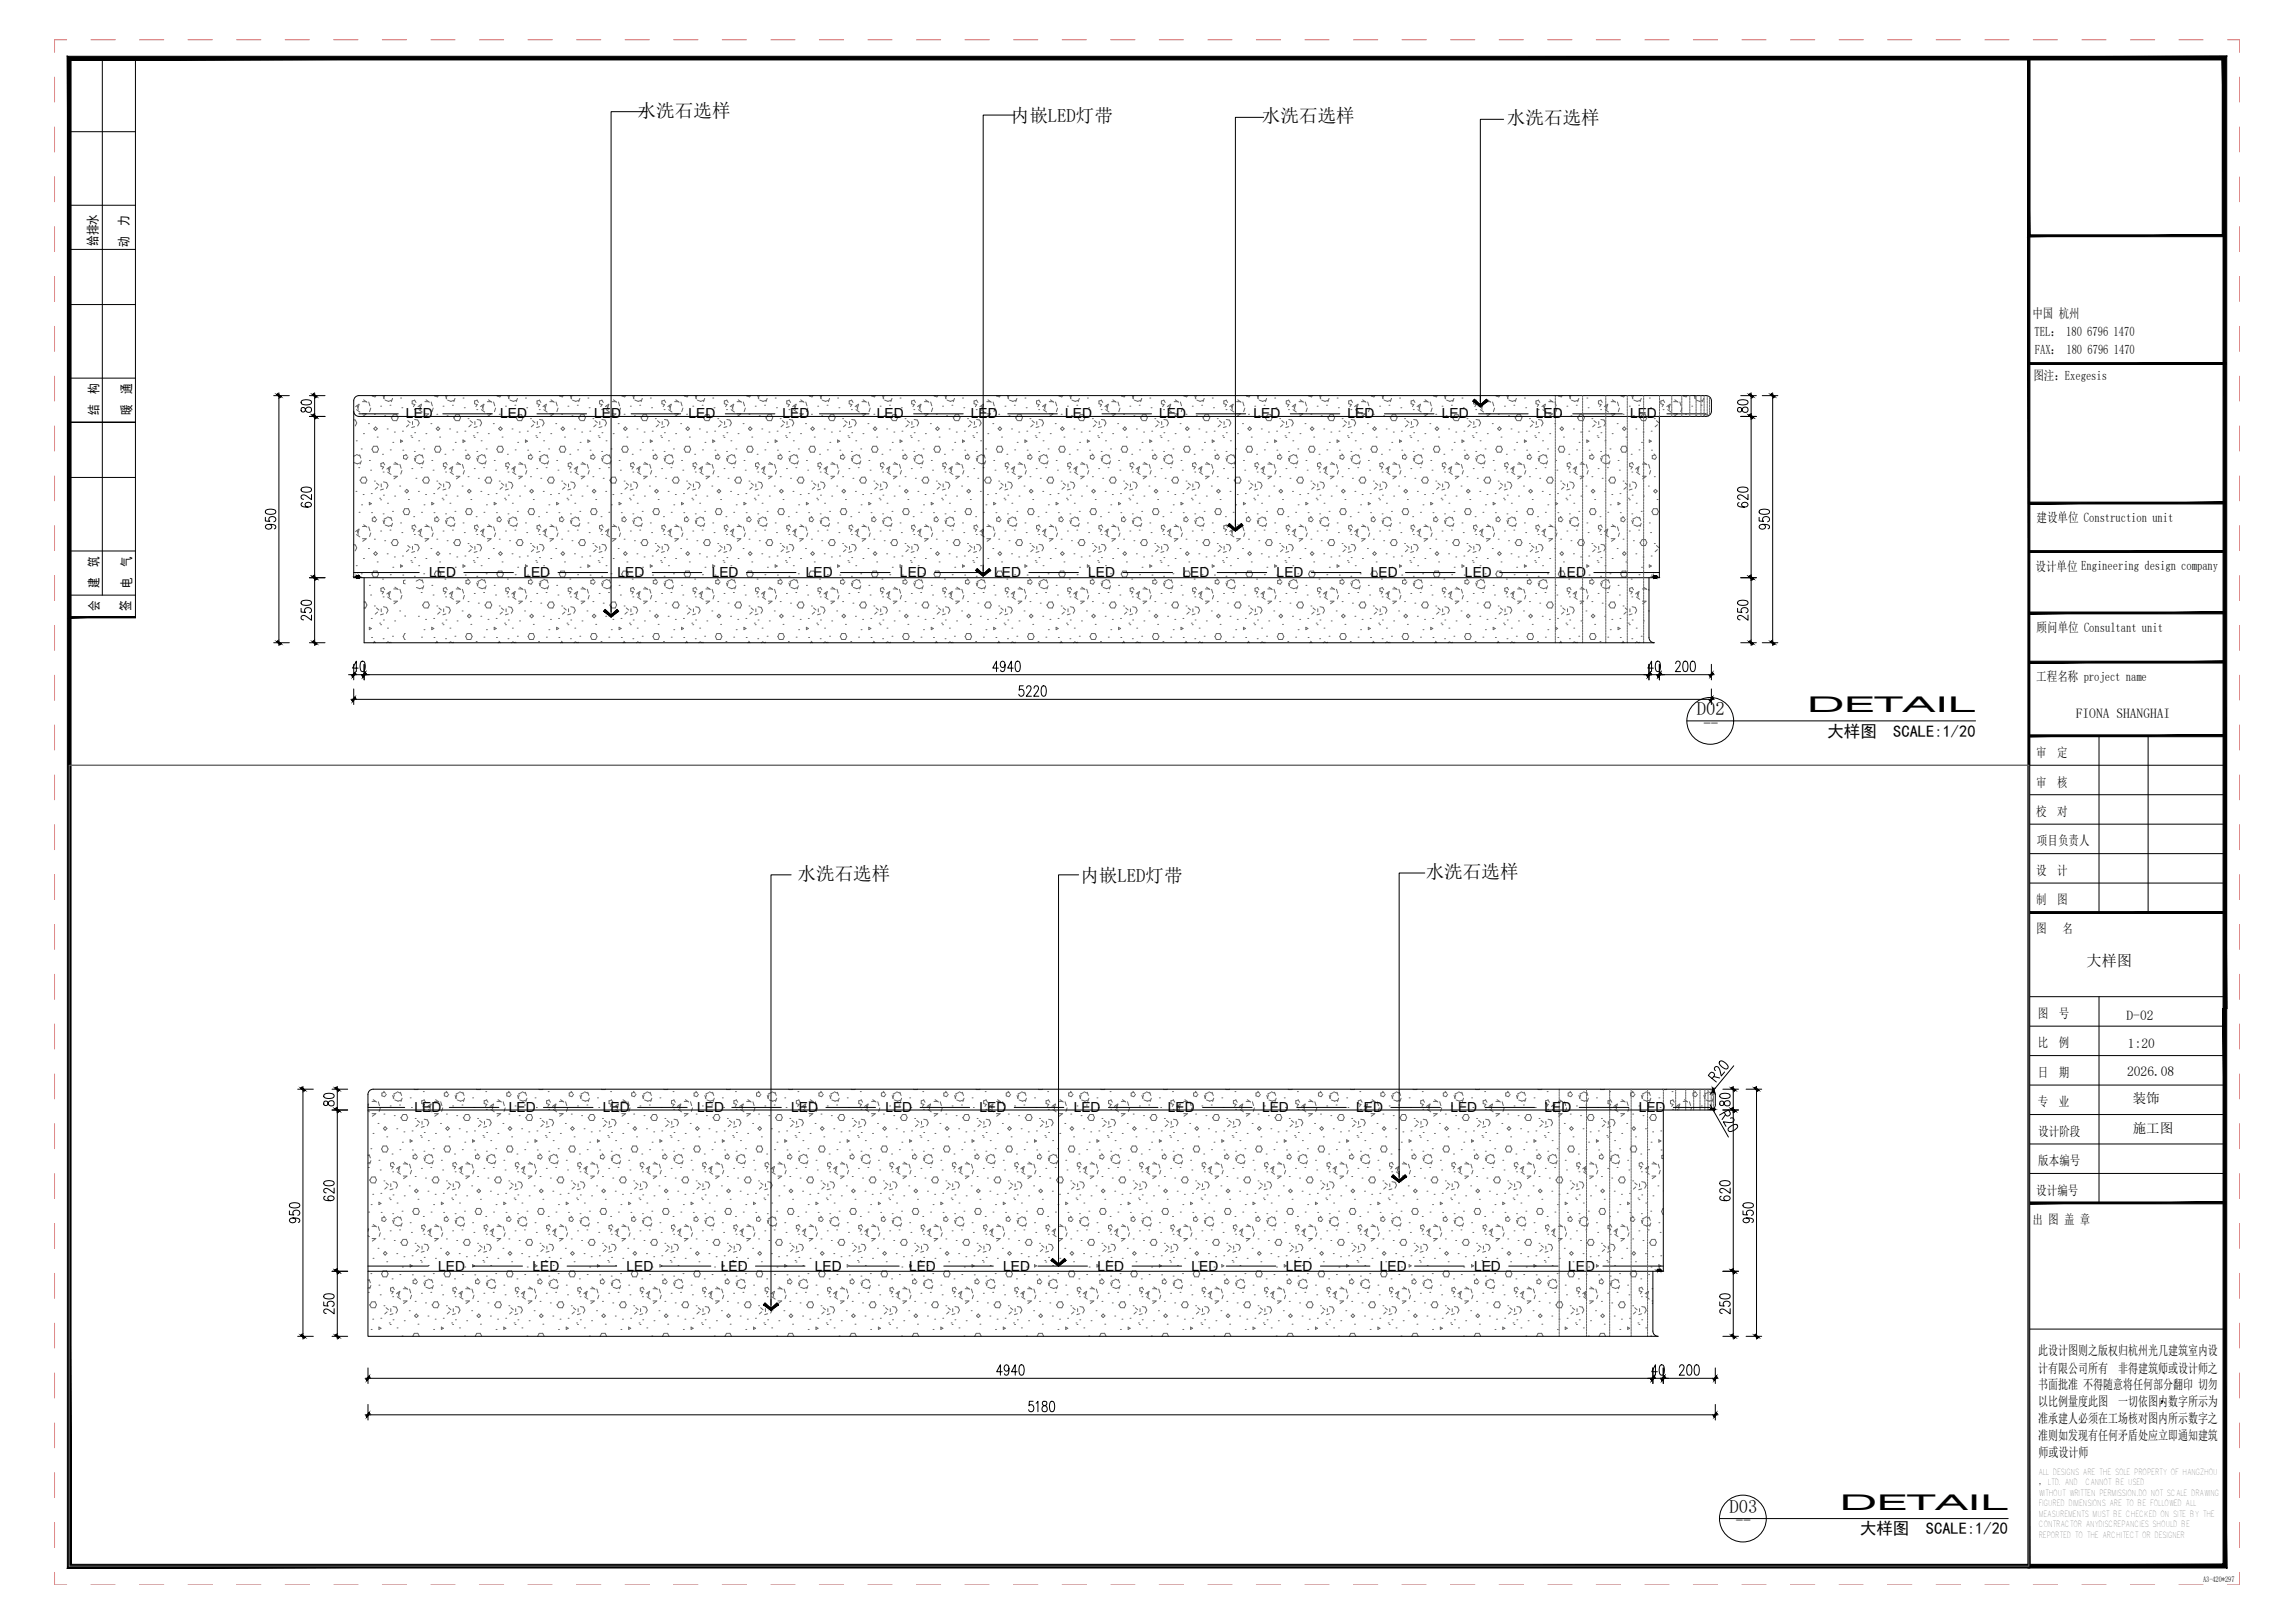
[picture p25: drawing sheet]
<svg xmlns="http://www.w3.org/2000/svg" width="594mm" height="420mm" viewBox="0 0 594 420" stroke-linecap="round" stroke-linejoin="round" font-family="sans-serif">
<defs><g id="words">
<g font-size="5.6">
<text x="467.8" y="184.3">DETAIL</text>
<text x="476.2" y="390.8">DETAIL</text>
</g>
<g font-size="4.8">
<text x="165.1" y="30.2">水洗石选样</text>
<text x="261.6" y="31.6">内嵌LED灯带</text>
<text x="326.7" y="31.6">水洗石选样</text>
<text x="390.1" y="32.1">水洗石选样</text>
<text x="439.2" y="185.2">D02</text>
<text x="440.9" y="188.9">--</text>
<text x="206.4" y="227.7">水洗石选样</text>
<text x="369" y="227.3">水洗石选样</text>
<text x="279.7" y="228.3">内嵌LED灯带</text>
<text x="447.7" y="391.7">D03</text>
<text x="449.4" y="395.4">--</text>
</g>
<g font-size="4.3">
<text x="473.1" y="190.7">大样图</text>
<text x="490.1" y="190.7">SCALE:1/20</text>
<text x="481.5" y="397.2">大样图</text>
<text x="498.5" y="397.2">SCALE:1/20</text>
</g>
<text font-size="3.9" x="540.1" y="250.2">大样图</text>
<g font-size="3.6">
<text x="105.1" y="108.3">LED</text>
<text x="129.5" y="108.3">LED</text>
<text x="153.8" y="108.3">LED</text>
<text x="178.2" y="108.3">LED</text>
<text x="202.6" y="108.3">LED</text>
<text x="227" y="108.3">LED</text>
<text x="251.3" y="108.3">LED</text>
<text x="275.7" y="108.3">LED</text>
<text x="300.1" y="108.3">LED</text>
<text x="324.5" y="108.3">LED</text>
<text x="348.8" y="108.3">LED</text>
<text x="373.2" y="108.3">LED</text>
<text x="397.6" y="108.3">LED</text>
<text x="422" y="108.3">LED</text>
<text x="111.1" y="149.5">LED</text>
<text x="135.5" y="149.5">LED</text>
<text x="159.8" y="149.5">LED</text>
<text x="184.2" y="149.5">LED</text>
<text x="208.6" y="149.5">LED</text>
<text x="233" y="149.5">LED</text>
<text x="257.3" y="149.5">LED</text>
<text x="281.7" y="149.5">LED</text>
<text x="306.1" y="149.5">LED</text>
<text x="330.5" y="149.5">LED</text>
<text x="354.8" y="149.5">LED</text>
<text x="379.2" y="149.5">LED</text>
<text x="403.6" y="149.5">LED</text>
<text x="107.3" y="288">LED</text>
<text x="131.7" y="288">LED</text>
<text x="156.1" y="288">LED</text>
<text x="180.4" y="288">LED</text>
<text x="204.8" y="288">LED</text>
<text x="229.2" y="288">LED</text>
<text x="253.6" y="288">LED</text>
<text x="277.9" y="288">LED</text>
<text x="302.3" y="288">LED</text>
<text x="326.7" y="288">LED</text>
<text x="351.1" y="288">LED</text>
<text x="375.4" y="288">LED</text>
<text x="399.8" y="288">LED</text>
<text x="424.2" y="288">LED</text>
<text x="113.4" y="329">LED</text>
<text x="137.8" y="329">LED</text>
<text x="162.2" y="329">LED</text>
<text x="186.6" y="329">LED</text>
<text x="210.9" y="329">LED</text>
<text x="235.3" y="329">LED</text>
<text x="259.7" y="329">LED</text>
<text x="284.1" y="329">LED</text>
<text x="308.4" y="329">LED</text>
<text x="332.8" y="329">LED</text>
<text x="357.2" y="329">LED</text>
<text x="381.6" y="329">LED</text>
<text x="405.9" y="329">LED</text>
</g>
<g font-size="3.5">
<text x="537.3" y="186">FIONA SHANGHAI</text>
<text x="550.5" y="263.9">D-02</text>
<text x="550.8" y="271.4">1:20</text>
<text x="550.6" y="278.5">2026.08</text>
<text x="552.1" y="285.5">装饰</text>
<text x="552.1" y="293.4">施工图</text>
</g>
<g font-size="3.4">
<text x="33.2" y="58.5" transform="rotate(-90 33.2 58.5)">力</text>
<text x="25.2" y="63.6" transform="rotate(-90 25.2 63.6)">给排水</text>
<text x="33.2" y="64" transform="rotate(-90 33.2 64)">动</text>
<text x="526.1" y="82.3">中国 杭州</text>
<text x="526.7" y="87">TEL： 180 6796 1470</text>
<text x="526.7" y="91.6">FAX： 180 6796 1470</text>
<text x="25.5" y="101.9" transform="rotate(-90 25.5 101.9)">构</text>
<text x="33.9" y="101.9" transform="rotate(-90 33.9 101.9)">通</text>
<text x="526.3" y="98.3">图注：Exegesis</text>
<text x="25.5" y="107.4" transform="rotate(-90 25.5 107.4)">结</text>
<text x="33.9" y="107.4" transform="rotate(-90 33.9 107.4)">暖</text>
<text x="527.2" y="135.2">建设单位 Construction unit</text>
<text x="25.5" y="146.7" transform="rotate(-90 25.5 146.7)">筑</text>
<text x="33.9" y="146.7" transform="rotate(-90 33.9 146.7)">气</text>
<text x="526.9" y="147.8">设计单位 Engineering design company</text>
<text x="25.5" y="152.2" transform="rotate(-90 25.5 152.2)">建</text>
<text x="33.9" y="152.2" transform="rotate(-90 33.9 152.2)">电</text>
<text x="25.6" y="158.2" transform="rotate(-90 25.6 158.2)">会</text>
<text x="33.7" y="158.2" transform="rotate(-90 33.7 158.2)">签</text>
<text x="527.2" y="163.7">顾问单位 Consultant unit</text>
<text x="527.1" y="176.4">工程名称 project name</text>
<text x="527.1" y="196">审</text>
<text x="532.5" y="196">定</text>
<text x="527.1" y="203.6">审</text>
<text x="532.5" y="203.6">核</text>
<text x="527.1" y="211.2">校</text>
<text x="532.5" y="211.2">对</text>
<text x="527.3" y="218.9">项目负责人</text>
<text x="527.1" y="226.5">设</text>
<text x="532.5" y="226.5">计</text>
<text x="527.1" y="234.1">制</text>
<text x="532.5" y="234.1">图</text>
<text x="527.1" y="241.6">图</text>
<text x="533.9" y="241.6">名</text>
<text x="527.5" y="263.5">图</text>
<text x="532.9" y="263.5">号</text>
<text x="527.5" y="271.1">比</text>
<text x="532.9" y="271.1">例</text>
<text x="527.5" y="278.8">日</text>
<text x="532.9" y="278.8">期</text>
<text x="527.5" y="286.4">专</text>
<text x="532.9" y="286.4">业</text>
<text x="527.6" y="294">设计阶段</text>
<text x="527.6" y="301.7">版本编号</text>
<text x="527.1" y="309.3">设计编号</text>
<text x="526.1" y="316.8">出 图 盖 章</text>
<text x="527.6" y="350.9">此设计图则之版权归杭州光几建筑室内设</text>
<text x="527.6" y="355.3">计有限公司所有</text>
<text x="527.6" y="359.7">书面批准 不得随意将任何部分翻印 切勿</text>
<text x="548.3" y="355.3">非得建筑师或设计师之</text>
<text x="527.6" y="364.1">以比例量度此图</text>
<text x="548.3" y="364.1">一切依图内数字所示为</text>
<text x="527.6" y="368.5">准承建人必须在工场核对图内所示数字之</text>
<text x="527.6" y="372.9">准则如发现有任何矛盾处应立即通知建筑</text>
<text x="527.7" y="377.1">师或设计师</text>
</g>
<text font-size="2.3" x="527.7" y="384.5">， LTD. AND</text>
<g font-size="2.1">
<text x="527.6" y="381.8">ALL DESIGNS ARE THE SOLE PROPERTY OF HANGZHOU</text>
<text x="527.7" y="389.9">FIGURED DIMENSIONS ARE TO BE FOLLOWED ALL</text>
<text x="527.7" y="387.2">WITHOUT WRITTEN PERMISSION.DO NOT SCALE DRAWING</text>
<text x="539.8" y="384.5">CANNOT BE USED</text>
<text x="527.7" y="392.6">MEASUREMENTS MUST BE CHECKED ON SITE BY THE</text>
<text x="527.7" y="395.3">CONTRACTOR ANYDISCREPANCIES SHOULD BE</text>
<text x="527.7" y="398">REPORTED TO THE ARCHITECT OR DESIGNER</text>
</g>
<text font-size="2" x="570.3" y="409.6">A3-420*297</text>
</g></defs>
<g fill="none" stroke="#666" stroke-width=".26">
<path d="M91.6 108.7h.4l.4 .8M91.6 119.8l.9 .3M92.2 117.8l-.6 .3M92.2 114.1h.1M92.3 117.6l.8 .4M92.3 106.1l.8 .6M92.3 109.6l-.4 .7M92.4 105l.3 1M92.9 104.7l-.8 .6M93 104.6l-.3 1M93.1 117.7l.3 .9M93.3 119.8l-.8 .3"/>
<path d="M93.5 116.2h.1M93.5 119.3l-.3 .8M93.8 104h1M93.8 107.1h1M93.9 107.8h.1M94.1 112.3h.1M94.1 103.5l.9 .6M94.7 107.2l-.8 .6M95.4 109.7h.1M95.4 104.1l.4 1M95.6 119.2h.1M96 105.6l-.3 1"/>
<path d="M96.4 102.4l.7 .4 .2-.4M96.7 115.5h.9l.4 .8-.4 .8h-.9l-.4-.8zM96.7 111l.5-.5 .5 .5-.5 .4zM96.9 107.2h.1M97.6 113.2h.1M98.5 105.2h.1M99 117.6h.1M99.2 102.4l.3 .9M99.2 119.7l.4 .7M99.3 119.8l-.7 .2v.7l.7 .2M99.6 102.4l-.3 .7M99.6 107.7h.1"/>
<path d="M99.7 103.6l.9 .3M100.2 111h.1M101 104.9h.1M101 116.5h.1M101.3 108.1l.4 .8M101.4 103.6l-.9 .3M101.5 102.4h.1M101.6 103.1l-.3 .9M101.7 114.5h.1M101.8 107.4l-.5 .8M101.8 107.4h.9M102.1 111.9h.1"/>
<path d="M102.2 119.7l.9 .6M102.7 107.3l.4 .8M103.1 108.1l-.4 .8h-.9M103.7 103h.1M103.7 114.5v-.6l.5 .3-.5 .3M104 105.6h.1M104.2 111.6h.1M104.3 116.5h.1M104.9 117.8l-.4 .2v.7l.4 .1M105 117.6l.4 .5M105 118.9h.1M105.1 117.8h-.1"/>
<path d="M105.5 108.9l.7 .5M105.6 118.3l-.5 .6M105.8 110l-.6 .5M106.4 112.8h.1M106.6 113.2h.1M106.8 109.1v.8M107.2 116.9h.1M107.2 106h.1M107.2 118.6l.4 .8M107.3 103.6l.4 .6M107.3 112h.1M107.3 108.6l.8 .1"/>
<path d="M107.3 110.5l-.7 .2M107.4 103.6l-.7 .2v.7l.7 .3M107.4 104.7l-.4 .6M107.7 118.5l-.3 .8M107.8 119.8l.8 .3M108.1 108.7l.4 .8M108.3 117.8l-.8 .4M108.4 114.1h.1M108.4 117.6l.9 .4M108.5 106.1l.8 .6M108.5 109.6l-.4 .7M108.6 105l.3 1"/>
<path d="M109.1 104.7l-.9 .6M109.1 104.6l-.3 1M109.2 117.7l.4 .9M109.5 119.8l-.9 .3M109.7 116.2h.1M109.7 119.3l-.3 .8M110 104h1M110 107.1h1M110.1 107.8h.1M110.2 112.3h.1M110.3 103.5l.8 .6M110.9 107.2l-.8 .6"/>
<path d="M111.5 109.7h.1M111.6 104.1l.3 1M111.8 119.2h.1M112.1 105.6l-.3 1M112.5 102.4l.7 .4 .3-.4M112.8 117l-.3-.7 .3-.8h1l.3 .8-.3 .8h-1M112.9 111l.5-.5 .4 .5-.4 .4zM113.1 107.2h.1M113.8 113.2h.1M114.7 105.2h.1M114.8 120v.7M115.2 117.6h.1"/>
<path d="M115.3 102.4l.3 .9M115.4 119.7l.4 .7M115.5 119.8l-.7 .2M115.7 102.4l-.2 .7M115.7 107.7h.1M115.9 103.6l.8 .3M116.4 111h.1M117.1 104.9h.1M117.2 116.5h.1M117.4 108.1l.5 .8M117.5 103.6l-.8 .3M117.6 102.4h.1"/>
<path d="M117.8 103.1l-.3 .9M117.8 114.5h.1M118 107.4l-.5 .8M118 107.4l.8-.1 .4 .8-.4 .8h-.8M118.2 111.9h.1M118.4 119.7l.8 .6M119.9 114.5l-.1-.6 .6 .3-.6 .3M119.9 103h.1M120.2 105.6h.1M120.3 111.6h.1M120.4 116.5h.1M121.1 117.5l.4 .6"/>
<path d="M121.2 108.4h.1M121.3 117.8l-.7 .2v.7l.7 .2M121.7 108.9l.6 .5M121.8 118.3l-.5 .6M122 110l-.6 .5M122.5 112.8h.1M122.8 113.2h.1M122.9 109.1v.8M123.4 118.6l.3 .8M123.4 116.9h.1M123.4 106h.1M123.5 103.6l.3 .6"/>
<path d="M123.5 112h.1M123.5 108.6l.8 .1M123.5 110.5l-.8 .2M123.5 103.6l-.7 .2v.7l.7 .3M123.6 104.7l-.4 .6M123.9 118.5l-.4 .8M124 119.8l.8 .3M124.3 108.7l.4 .8M124.5 117.8l-.9 .4M124.5 114.1h.1M124.6 117.6l.9 .4M124.6 106.1l.9 .6"/>
<path d="M124.7 109.6l-.4 .7M124.8 105l.3 1M125.2 104.7l-.8 .6M125.3 104.6l-.3 1M125.4 117.7l.3 .9M125.6 119.8l-.8 .3M125.8 116.2h.1M125.9 119.3l-.4 .8M126.1 104h1.1M126.1 107.1h1.1M126.4 112.3h.1M126.5 103.5l.8 .6"/>
<path d="M127.1 107.2l-.9 .6M127.7 109.7h.1M127.8 104.1l.3 1M127.9 119.2h.1M128.3 105.6l-.3 1M128.7 102.4l.7 .4 .2-.4M129.1 111l.4 .4 .5-.4-.5-.5-.4 .5M129.2 107.2h.1M130 113.2h.1M130.3 116.3l-.4-.8h-.9l-.4 .8 .4 .7 .9 .1 .4-.8M130.8 105.2h.1M131.3 117.6h.1"/>
<path d="M131.5 102.4l.3 .9M131.5 119.7l.4 .7M131.6 119.8l-.7 .2v.7l.7 .2M131.9 107.7h.1M131.9 102.4l-.3 .7M132 103.6l.9 .3 .8-.3M132.5 111h.1M133.3 104.9h.1M133.4 116.5h.1M133.6 108.1l.5 .8M133.8 102.4h.1M133.9 103.1l-.3 .9"/>
<path d="M134 114.5h.1M134.1 107.4l-.4 .8M134.2 107.4l.8-.1 .4 .8-.4 .8h-.8M134.4 111.9h.1M134.5 119.7l.9 .6M136 114.5v-.6l.5 .3-.5 .3M136 103h.1M136.3 105.6h.1M136.5 111.6h.1M136.6 116.5h.1M137.2 117.5l.5 .6M137.3 108.4h.1"/>
<path d="M137.5 117.8l-.7 .2v.7l.7 .2M137.9 108.9l.6 .5M137.9 118.3l-.4 .6M138.1 110l-.6 .5M138.7 112.8h.1M138.9 113.2h.1M139.1 109.1v.8M139.6 118.6l.3 .8M139.6 116.9h.1M139.6 106h.1M139.6 103.6l.4 .6M139.7 112h.1"/>
<path d="M139.7 108.6l.8 .1 .3 .8M139.7 110.5l-.8 .2M139.7 103.6l-.7 .2v.7l.7 .3M139.7 104.7l-.4 .6M140 118.5l-.3 .8M140.1 119.8l.9 .3M140.6 117.8l-.8 .4M140.7 114.1h.1M140.8 117.6l.8 .4M140.8 106.1l.8 .6M140.8 109.6l-.4 .7M140.9 105l.3 1"/>
<path d="M141.4 104.7l-.9 .6M141.5 104.6l-.4 1M141.6 117.7l.3 .9M141.8 119.8l-.9 .3M142 116.2h.1M142 119.3l-.3 .8M142.3 104h1M142.3 107.1h1M142.4 107.8h.1M142.6 112.3h.1M142.6 103.5l.9 .6M143.2 107.2l-.8 .6"/>
<path d="M143.9 109.7h.1M143.9 104.1l.3 1M144.1 119.2h.1M144.5 105.6l-.3 1M144.9 102.4l.6 .4 .3-.4M145.2 115.5h.9l.4 .8-.4 .8h-.9l-.4-.8zM145.4 107.2h.1M145.7 110.5l.5 .5-.5 .4M145.7 110.5l-.5 .5 .5 .4M146.1 113.2h.1M147 105.2h.1M147.5 117.6h.1"/>
<path d="M147.7 102.4l.3 .9M147.7 119.7l.4 .7M147.8 119.8l-.7 .2v.7l.7 .2M148.1 107.7h.1M148.1 102.4l-.3 .7M148.2 103.6l.8 .3 .9-.3M148.7 111h.1M149.4 104.9h.1M149.5 116.5h.1M149.8 108.1l.4 .8M150 102.4h.1M150.1 103.1l-.3 .9"/>
<path d="M150.2 114.5h.1M150.3 107.4l-.5 .8M150.3 107.4l.9-.1 .3 .8-.3 .8h-.9M150.6 111.9h.1M150.7 119.7l.8 .6M152.2 114.5v-.6l.5 .3-.5 .3M152.2 103h.1M152.5 105.6h.1M152.7 111.6h.1M152.7 116.5h.1M153.4 117.5l.5 .6M153.5 108.4h.1"/>
<path d="M153.6 117.8l-.7 .2v.7l.7 .2M154 108.9l.6 .5M154.1 118.3l-.5 .6M154.3 110l-.6 .5M154.9 112.8h.1M155.1 113.2h.1M155.3 109.1v.8M155.7 118.6l.3 .8M155.7 116.9h.1M155.7 106h.1M155.8 103.6l.4 .6M155.8 112h.1"/>
<path d="M155.8 108.6l.8 .1 .4 .8M155.8 110.5l-.7 .2M155.9 103.6l-.7 .2v.7l.7 .3M155.9 104.7l-.4 .6M156.2 118.5l-.3 .8M156.3 119.8l.8 .3M156.8 117.8l-.8 .4M156.9 114.1h.1M156.9 117.6l.9 .4M156.9 106.1l.9 .6M157 109.6l-.4 .7M157.1 105l.3 1"/>
<path d="M157.6 104.7l-.9 .6M157.6 104.6l-.3 1M157.7 117.7l.3 .9M157.9 119.8l-.8 .3M158.2 116.2h.1M158.2 119.3l-.3 .8M158.5 104h1M158.5 107.1h1M158.5 107.8h.1M158.7 112.3h.1M158.8 103.5l.8 .6M159.4 107.2l-.8 .6"/>
<path d="M160 109.7h.1M160.1 104.1l.3 1M160.3 119.2h.1M160.6 105.6l-.3 1M161 102.4l.7 .4 .3-.4M161.3 115.5h.9l.4 .8-.4 .8h-.9l-.4-.8zM161.6 107.2h.1M161.9 110.5l.4 .5-.4 .4-.5-.4zM162.3 113.2h.1M163.2 105.2h.1M163.7 117.6h.1M163.8 102.4l.3 .9"/>
<path d="M163.9 119.7l.3 .7M163.9 119.8l-.7 .2 .1 .7 .6 .2M164.2 107.7h.1M164.2 102.4l-.2 .7M164.4 103.6l.8 .3M164.9 111h.1M165.6 104.9h.1M165.7 116.5h.1M165.9 108.1l.5 .8M166 103.6l-.8 .3M166.1 102.4h.1M166.3 103.1l-.3 .9"/>
<path d="M166.3 114.5h.1M166.4 107.4l-.4 .8M166.5 107.4l.8-.1 .4 .8M166.7 111.9h.1M166.9 119.7l.8 .6M167.7 108.1l-.4 .8h-.8M168.3 103h.1M168.7 105.6h.1M168.8 111.6h.1M168.9 114.2l-.6-.3v.6M168.9 114.2l-.6 .3M168.9 116.5h.1"/>
<path d="M169.6 117.5l.4 .6M169.6 108.4h.1M169.8 117.8l-.7 .2v.7l.7 .2M170.2 108.9l.6 .5M170.3 118.3l-.5 .6M170.5 110l-.7 .5M171 112.8h.1M171.3 113.2h.1M171.3 104.5l.7 .3M171.3 103.8v.7M171.4 109.1v.8M171.9 118.6l.3 .8"/>
<path d="M171.9 116.9h.1M171.9 106h.1M171.9 103.6l.4 .6M172 112h.1M172 108.6l.7 .1M172 110.5l-.8 .2M172 103.6l-.7 .2M172 104.7l-.3 .6M172.3 118.5l-.3 .8M172.4 119.8l.9 .3M172.8 108.7l.4 .8M173 117.8l-.9 .4"/>
<path d="M173 114.1h.1M173.1 117.6l.8 .4M173.1 106.1l.8 .6M173.1 109.6l-.3 .7M173.3 105l.3 1M173.7 104.7l-.8 .6M173.8 104.6l-.3 1M173.9 117.7l.3 .9M174.1 119.8l-.8 .3M174.3 116.2h.1M174.3 119.3l-.3 .8M174.6 104h1"/>
<path d="M174.6 107.1h1M174.7 107.8h.1M174.9 112.3h.1M174.9 103.5l.9 .6M175.6 107.2l-.9 .6M176.2 109.7h.1M176.3 104.1l.3 1M176.4 119.2h.1M176.8 105.6l-.3 1M177.1 116.3l.4 .7M177.1 116.3l.4-.8h.9l.4 .8-.4 .8h-.9M177.2 102.4l.7 .4 .2-.4"/>
<path d="M177.7 107.2h.1M178 110.5l.5 .5-.5 .4-.4-.4zM178.4 113.2h.1M179.3 105.2h.1M179.8 117.6h.1M180 102.4l.3 .9M180 119.7l.4 .7M180.1 119.8l-.7 .2v.7l.7 .2M180.4 102.4l-.3 .7M180.4 107.7h.1M180.5 103.6l.9 .3M181 111h.1"/>
<path d="M181.8 104.9h.1M181.8 116.5h.1M182.1 108.1l.4 .8M182.2 103.6l-.9 .3M182.3 102.4h.1M182.4 103.1l-.3 .9M182.5 114.5h.1M182.6 107.4l-.5 .8M182.6 107.4l.9-.1 .4 .8-.4 .8h-.9M182.9 111.9h.1M183 119.7l.9 .6M184.5 114.5v-.6l.5 .3-.5 .3"/>
<path d="M184.5 103h.1M184.8 105.6h.1M185 111.6h.1M185.1 116.5h.1M185.7 117.5l.5 .6M185.8 108.4h.1M186 117.8l-.7 .2v.7l.7 .2M186.3 108.9l.7 .5M186.4 118.3l-.4 .6M186.6 110l-.6 .5M187.2 112.8h.1M187.4 113.2h.1"/>
<path d="M187.6 109.1v.8M188.1 118.6l.3 .8M188.1 116.9h.1M188.1 106h.1M188.1 103.6l.4 .6M188.1 112h.1M188.1 108.6l.8 .1M188.1 110.5l-.7 .2M188.2 103.6l-.7 .2v.7l.7 .3M188.2 104.7l-.4 .6M188.5 118.5l-.3 .8M188.6 119.8l.8 .3"/>
<path d="M188.9 108.7l.4 .8M189.1 117.8l-.8 .4M189.2 114.1h.1M189.3 117.6l.8 .4M189.3 106.1l.8 .6M189.3 109.6l-.4 .7M189.4 105l.3 1M189.9 104.7l-.9 .6M189.9 104.6l-.3 1M190.1 117.7l.3 .9M190.3 119.8l-.9 .3M190.5 116.2h.1"/>
<path d="M190.5 119.3l-.3 .8M190.8 104h1M190.8 107.1h1M191 112.3h.1M191.1 103.5l.9 .6M191.7 107.2l-.8 .6M192.3 109.7h.1M192.4 104.1l.3 1M192.6 119.2h.1M192.9 105.6l-.3 1M193.4 102.4l.6 .4 .3-.4M193.9 107.2h.1"/>
<path d="M194.2 110.5l.4 .5-.4 .4-.5-.4zM194.6 115.5l.4 .8-.4 .8h-.9l-.4-.8 .4-.8h.9M194.6 113.2h.1M195.5 105.2h.1M196 117.6h.1M196.1 102.4l.3 .9M196.2 119.7l.4 .7M196.3 119.8l-.7 .2v.7l.7 .2M196.5 102.4l-.2 .7M196.6 107.7h.1M196.7 103.6l.8 .3 .8-.3M197.2 111h.1"/>
<path d="M197.9 104.9h.1M198 116.5h.1M198.2 108.1l.5 .8M198.4 102.4h.1M198.6 103.1l-.3 .9M198.6 114.5h.1M198.8 107.4l-.5 .8M198.8 107.4l.8-.1 .4 .8-.3 .8h-.9M199 111.9h.1M199.2 119.7l.8 .6M200.7 114.5v-.6l.5 .3-.5 .3M200.7 103h.1"/>
<path d="M201 105.6h.1M201.2 111.6h.1M201.2 116.5h.1M201.4 118.7l.7 .2M201.4 118v.7M201.9 117.5l.4 .6M202 108.4h.1M202.1 117.8l-.7 .2M202.5 108.9l.6 .5M202.6 118.3l-.5 .6M202.8 110l-.6 .5M203.3 112.8h.1"/>
<path d="M203.6 113.2h.1M203.7 109.1v.8M204.2 118.6l.3 .8M204.2 116.9h.1M204.2 106h.1M204.3 103.6l.4 .6M204.3 112h.1M204.3 108.6l.8 .1 .4 .8M204.3 110.5l-.8 .2M204.4 103.6l-.7 .2v.7l.7 .3M204.4 104.7l-.4 .6M204.7 118.5l-.3 .8"/>
<path d="M204.8 119.8l.8 .3M205.3 117.8l-.9 .4M205.4 114.1h.1M205.4 117.6l.9 .4M205.4 106.1l.9 .6M205.5 109.6l-.4 .7M205.6 105l.3 1M206 104.7l-.8 .6M206.1 104.6l-.3 1M206.2 117.7l.3 .9M206.4 119.8l-.8 .3M206.6 116.2h.1"/>
<path d="M206.7 119.3l-.3 .8M207 104h1M207 107.1h1M207 107.8h.1M207.2 112.3h.1M207.3 103.5l.8 .6M207.9 107.2l-.9 .6M208.5 109.7h.1M208.6 104.1l.3 1M208.8 119.2h.1M209.1 105.6l-.3 1M209.5 102.4v.1"/>
<path d="M210 107.2h.1M210.4 110.5l.4 .5M210.4 110.5l-.5 .5 .5 .4M210.4 102.4l-.2 .4-.7-.3M210.7 115.5l.4 .8-.4 .8h-.9l-.4-.8 .4-.8h.9M210.8 113.2h.1M210.8 111l-.4 .4M211.7 105.2h.1M212.1 117.6h.1M212.3 102.4l.3 .9M212.4 119.7l.3 .7M212.4 119.8l-.7 .2v.7l.7 .2"/>
<path d="M212.7 102.4l-.3 .7M212.7 107.7h.1M212.8 103.6l.9 .3 .8-.3M213.4 111h.1M214.1 104.9h.1M214.2 116.5h.1M214.4 108.1l.5 .8M214.6 102.4h.1M214.7 103.1l-.3 .9M214.8 114.5h.1M214.9 107.4l-.4 .8M215 107.4l.8-.1 .4 .8-.4 .8h-.8"/>
<path d="M215.2 111.9h.1M215.3 119.7l.9 .6M216.8 114.5v-.6l.6 .3-.6 .3M216.8 103h.1M217.2 105.6h.1M217.3 111.6h.1M217.4 116.5h.1M218.1 117.5l.4 .6M218.1 108.4h.1M218.3 117.8l-.7 .2v.7l.7 .2M218.7 108.9l.6 .5M218.7 118.3l-.4 .6"/>
<path d="M218.9 110l-.6 .5M219.5 112.8h.1M219.7 113.2h.1M219.9 109.1v.8M220.4 118.6l.3 .8M220.4 116.9h.1M220.4 106h.1M220.4 103.6l.4 .6M220.5 112h.1M220.5 108.6l.8 .1 .4 .8M220.5 110.5l-.8 .2M220.5 103.6l-.7 .2v.7l.7 .3"/>
<path d="M220.5 104.7l-.3 .6M220.8 118.5l-.3 .8M220.9 119.8l.9 .3M221.5 117.8l-.9 .4M221.5 114.1h.1M221.6 117.6l.8 .4M221.6 106.1l.8 .6M221.6 109.6l-.4 .7M221.7 105l.3 1M222.2 104.7l-.9 .6M222.3 104.6l-.3 1M222.4 117.7l.3 .9"/>
<path d="M222.6 119.8l-.9 .3M222.8 116.2h.1M222.8 119.3l-.3 .8M223.1 104h1M223.1 107.1h1M223.2 107.8h.1M223.4 112.3h.1M223.4 103.5l.9 .6M224 107.2l-.8 .6M224.7 109.7h.1M224.7 104.1l.4 1M224.9 119.2h.1"/>
<path d="M225.3 105.6l-.3 1M225.7 102.4l.7 .4 .2-.4M226 115.5h.9l.4 .8-.4 .8h-.9l-.4-.8zM226 111l.5-.5 .5 .5-.5 .4zM226.2 107.2h.1M226.9 113.2h.1M227.8 105.2h.1M228.3 117.6h.1M228.5 102.4l.3 .9M228.5 119.7l.4 .7M228.6 119.8l-.7 .2v.7l.7 .2M228.9 102.4l-.3 .7"/>
<path d="M228.9 107.7h.1M229 103.6l.9 .3M229.5 111h.1M230.2 104.9h.1M230.3 116.5h.1M230.6 108.1l.4 .8M230.7 103.6l-.9 .3M230.8 102.4h.1M230.9 103.1l-.3 .9M231 114.5h.1M231.1 107.4l-.5 .8M231.1 107.4h.9"/>
<path d="M231.4 111.9h.1M231.5 119.7l.9 .6M232 107.3l.4 .8-.4 .8h-.9M233 103h.1M233 114.5v-.6l.5 .3-.5 .3M233.3 105.6h.1M233.5 111.6h.1M233.6 116.5h.1M234.2 117.5l.5 .6M234.3 108.4h.1M234.4 117.8l-.6 .2v.7l.6 .2M234.8 108.9l.7 .5"/>
<path d="M234.9 118.3l-.5 .6M235.1 110l-.6 .5M235.7 112.8h.1M235.9 113.2h.1M236 104.5l.7 .3M236 103.8v.7M236.1 109.1v.8M236.5 116.9h.1M236.5 106h.1M236.5 118.6l.4 .8M236.6 103.6l.4 .6M236.6 112h.1"/>
<path d="M236.6 108.6l.8 .1M236.6 110.5l-.7 .2M236.7 103.6l-.7 .2M236.7 104.7l-.4 .6M237 118.5l-.3 .8M237.1 119.8l.8 .3M237.4 108.7l.4 .8M237.6 117.8l-.8 .4M237.7 114.1h.1M237.7 117.6l.9 .4M237.8 106.1l.8 .6M237.8 109.6l-.4 .7"/>
<path d="M237.9 105l.3 1M238.4 104.7l-.9 .6M238.4 104.6l-.3 1M238.5 117.7l.4 .9M238.8 119.8l-.9 .3M239 116.2h.1M239 119.3l-.3 .8M239.3 104h1M239.3 107.1h1M239.4 107.8h.1M239.5 112.3h.1M239.6 103.5l.8 .6"/>
<path d="M240.2 107.2l-.8 .6M240.8 109.7h.1M240.9 104.1l.3 1M241.1 119.2h.1M241.4 105.6l-.3 1M241.8 102.4l.7 .4 .3-.4M242.1 117l-.3-.7 .3-.8h.9l.4 .8-.3 .8h-1M242.2 111l.5-.5 .4 .5-.4 .4zM242.4 107.2h.1M243.1 113.2h.1M244 105.2h.1M244.5 117.6h.1"/>
<path d="M244.6 102.4l.3 .9M244.7 119.7l.4 .7M244.7 119.8l-.6 .2v.7l.6 .2M245 102.4l-.2 .7M245 107.7h.1M245.2 103.6l.8 .3M245.7 111h.1M246.4 104.9h.1M246.5 116.5h.1M246.7 108.1l.5 .8M246.8 103.6l-.8 .3M246.9 102.4h.1"/>
<path d="M247.1 103.1l-.3 .9M247.1 114.5h.1M247.3 107.4l-.5 .8M247.3 107.4l.8-.1 .4 .8-.4 .8h-.8M247.5 111.9h.1M247.7 119.7l.8 .6M249.1 103h.1M249.1 114.5v-.6l.6 .3-.6 .3M249.5 105.6h.1M249.6 111.6h.1M249.7 116.5h.1M250.4 117.5l.4 .6"/>
<path d="M250.5 108.4h.1M250.6 117.8l-.7 .2v.7l.7 .2M251 108.9l.6 .5M251.1 118.3l-.5 .6M251.3 110l-.6 .5M251.8 112.8h.1M252.1 113.2h.1M252.2 109.1v.8M252.7 116.9h.1M252.7 106h.1M252.7 118.6l.3 .8M252.8 103.6l.3 .6"/>
<path d="M252.8 112h.1M252.8 108.6l.8 .1M252.8 110.5l-.8 .2M252.8 103.6l-.7 .2v.7l.7 .3M252.9 104.7l-.4 .6M253.1 118.5l-.3 .8M253.3 119.8l.8 .3M253.6 108.7l.4 .8M253.8 117.8l-.9 .4M253.8 114.1h.1M253.9 117.6l.8 .4M253.9 106.1l.9 .6"/>
<path d="M254 109.6l-.4 .7M254.1 105l.3 1M254.5 104.7l-.8 .6M254.6 104.6l-.3 1M254.7 117.7l.3 .9M254.9 119.8l-.8 .3M255.1 116.2h.1M255.2 119.3l-.4 .8M255.4 104h1.1M255.4 107.1h1.1M255.7 112.3h.1M255.8 103.5l.8 .6"/>
<path d="M256.4 107.2l-.9 .6M257 109.7h.1M257.1 104.1l.3 1M257.2 119.2h.1M257.6 105.6l-.3 1M258 102.4l.7 .4 .2-.4M258.4 111l.4 .4 .5-.4-.5-.5-.4 .5M258.5 107.2h.1M259.3 113.2h.1M259.6 116.3l-.4-.8h-.9l-.4 .8 .4 .7 .9 .1 .4-.8M260.1 105.2h.1M260.6 117.6h.1"/>
<path d="M260.8 102.4l.3 .9M260.8 119.7l.4 .7M260.9 119.8l-.7 .2v.7l.7 .2M261.2 102.4l-.3 .7M261.2 107.7h.1M261.3 103.6l.9 .3 .8-.3M261.8 111h.1M262.6 104.9h.1M262.7 116.5h.1M262.9 108.1l.5 .8M263.1 102.4h.1M263.2 103.1l-.3 .9"/>
<path d="M263.3 114.5h.1M263.4 107.4l-.5 .8M263.5 107.4l.8-.1 .4 .8-.4 .8h-.8M263.7 111.9h.1M263.8 119.7l.9 .6M265.3 114.5v-.6l.5 .3-.5 .3M265.3 103h.1M265.6 105.6h.1M265.8 111.6h.1M265.9 116.5h.1M266.1 118.7l.7 .2M266.1 118v.7"/>
<path d="M266.5 117.5l.5 .6M266.6 108.4h.1M266.8 117.8l-.7 .2M267.2 108.9l.6 .5M267.2 118.3l-.4 .6M267.4 110l-.6 .5M268 112.8h.1M268.2 113.2h.1M268.4 109.1v.8M268.9 116.9h.1M268.9 106h.1M268.9 118.6l.3 .8"/>
<path d="M268.9 103.6l.4 .6M269 112h.1M269 108.6l.8 .1 .3 .8M269 110.5l-.8 .2M269 103.6l-.7 .2v.7l.7 .3M269 104.7l-.4 .6M269.3 118.5l-.3 .8M269.4 119.8l.9 .3M269.9 117.8l-.8 .4M270 114.1h.1M270.1 117.6l.8 .4M270.1 106.1l.8 .6"/>
<path d="M270.1 109.6l-.4 .7M270.2 105l.3 1M270.7 104.7l-.9 .6M270.7 104.6l-.3 1M270.9 117.7l.3 .9M271.1 119.8l-.9 .3M271.3 116.2h.1M271.3 119.3l-.3 .8M271.6 104h1M271.6 107.1h1M271.7 107.8h.1M271.9 112.3h.1"/>
<path d="M271.9 103.5l.9 .6M272.5 107.2l-.8 .6M273.2 109.7h.1M273.2 104.1l.3 1M273.4 119.2h.1M273.8 105.6l-.4 1M274.2 102.4l.6 .4 .3-.4M274.5 115.5h.9l.4 .8-.4 .8h-.9l-.4-.8zM274.7 107.2h.1M275 110.5l.5 .5-.5 .4M275 110.5l-.5 .5 .5 .4M275.4 113.2h.1"/>
<path d="M276.3 105.2h.1M276.8 117.6h.1M276.9 102.4l.3 .9M277 119.7l.4 .7M277.1 119.8l-.7 .2v.7l.7 .2M277.4 107.7h.1M277.4 102.4l-.3 .7M277.5 103.6l.8 .3 .9-.3M278 111h.1M278.7 104.9h.1M278.8 116.5h.1M279 108.1l.5 .8"/>
<path d="M279.2 102.4h.1M279.4 103.1l-.3 .9M279.5 114.5h.1M279.6 107.4l-.5 .8M279.6 107.4l.9-.1 .3 .8-.3 .8h-.9M279.9 111.9h.1M280 119.7l.8 .6M281.5 114.5v-.6l.5 .3-.5 .3M281.5 103h.1M281.8 105.6h.1M282 111.6h.1M282 116.5h.1"/>
<path d="M282.7 117.5l.5 .6M282.8 108.4h.1M282.9 117.8l-.7 .2v.7l.7 .2M283.3 108.9l.6 .5M283.4 118.3l-.5 .6M283.6 110l-.6 .5M284.1 112.8h.1M284.4 113.2h.1M284.6 109.1v.8M285 118.6l.3 .8M285 116.9h.1M285 106h.1"/>
<path d="M285.1 103.6l.4 .6M285.1 112h.1M285.1 108.6l.8 .1 .4 .8M285.1 110.5l-.8 .2M285.2 103.6l-.7 .2v.7l.7 .3M285.2 104.7l-.4 .6M285.5 118.5l-.3 .8M285.6 119.8l.8 .3M286 105.3l.8-.6-.2 .9M286.1 117.8l-.9 .4M286.2 114.1h.1M286.2 117.6l.9 .4"/>
<path d="M286.2 106.1l.9 .6M286.3 109.6l-.4 .7M286.4 105l.3 1M287 117.7l.3 .9M287.2 119.8l-.8 .3M287.5 116.2h.1M287.5 119.3l-.3 .8M287.8 107.1h1M287.8 104h1M287.8 107.8h.1M288 112.3h.1M288.1 103.5l.8 .6"/>
<path d="M288.7 107.2l-.8 .6M289.3 109.7h.1M289.4 104.1l.3 1M289.6 119.2h.1M289.9 105.6l-.3 1M290.3 102.4l.7 .4 .3-.4M290.6 115.5h.9l.4 .8-.4 .8h-.9l-.4-.8zM290.7 111l.5-.5 .4 .5-.4 .4zM290.8 107.2h.1M291.6 113.2h.1M292.5 105.2h.1M292.6 120v.7"/>
<path d="M293 117.6h.1M293.1 102.4l.3 .9M293.2 119.7l.3 .7M293.2 119.8l-.7 .2M293.5 107.7h.1M293.5 102.4l-.2 .7M293.7 103.6l.8 .3M294.2 111h.1M294.9 104.9h.1M295 116.5h.1M295.2 108.1l.5 .8M295.3 103.6l-.8 .3"/>
<path d="M295.4 102.4h.1M295.6 103.1l-.3 .9M295.6 114.5h.1M295.7 107.4l-.4 .8M295.8 107.4h.8M296 111.9h.1M296.2 119.7l.8 .6M296.6 107.3l.4 .8M297 108.1l-.4 .8h-.8M297.6 114.5v-.6l.6 .3-.6 .3M297.6 103h.1M298 105.6h.1"/>
<path d="M298.1 111.6h.1M298.2 116.5h.1M298.9 117.5l.4 .6M298.9 108.4h.1M299.1 117.8l-.7 .2v.7l.7 .2M299.5 108.9l.6 .5M299.5 118.3l-.4 .6M299.8 110l-.7 .5M300.3 112.8h.1M300.6 113.2h.1M300.6 104.5l.7 .3M300.6 103.8v.7"/>
<path d="M300.7 109.1v.8M301.2 118.6l.3 .8M301.2 116.9h.1M301.2 106h.1M301.2 103.6l.4 .6M301.3 112h.1M301.3 108.6l.7 .1M301.3 110.5l-.8 .2M301.3 103.6l-.7 .2M301.3 104.7l-.3 .6M301.6 118.5l-.3 .8M301.7 119.8l.9 .3"/>
<path d="M302.1 108.7l.4 .8M302.3 117.8l-.9 .4M302.3 114.1h.1M302.4 117.6l.8 .4M302.4 106.1l.8 .6M302.4 109.6l-.4 .7M302.6 105l.3 1M303 104.7l-.8 .6M303.1 104.6l-.3 1M303.2 117.7l.3 .9M303.4 119.8l-.8 .3M303.6 116.2h.1"/>
<path d="M303.6 119.3l-.3 .8M303.9 104h1M303.9 107.1h1M304 107.8h.1M304.2 112.3h.1M304.2 103.5l.9 .6M304.8 107.2l-.8 .6M305.5 109.7h.1M305.5 104.1l.4 1M305.7 119.2h.1M306.1 105.6l-.3 1M306.4 116.3l.4 .7"/>
<path d="M306.5 102.4l.7 .4 .2-.4M306.8 115.5l-.4 .8M306.8 115.5h.9l.4 .8-.4 .8h-.9M307 107.2h.1M307.3 110.5l.5 .5-.5 .4-.4-.4zM307.7 113.2h.1M308.6 105.2h.1M309.1 117.6h.1M309.3 102.4l.3 .9M309.3 119.7l.4 .7M309.4 119.8l-.7 .2v.7l.7 .2M309.7 107.7h.1"/>
<path d="M309.7 102.4l-.3 .7M309.8 103.6l.9 .3M310.3 111h.1M311.1 104.9h.1M311.1 116.5h.1M311.4 108.1l.4 .8M311.5 103.6l-.9 .3M311.6 102.4h.1M311.7 103.1l-.3 .9M311.8 114.5h.1M311.9 107.4l-.5 .8M311.9 107.4l.9-.1 .4 .8-.4 .8h-.9"/>
<path d="M312.2 111.9h.1M312.3 119.7l.9 .6M313.8 114.5v-.6l.5 .3-.5 .3M313.8 103h.1M314.1 105.6h.1M314.3 111.6h.1M314.4 116.5h.1M315 117.5l.5 .6M315.1 108.4h.1M315.3 117.8l-.7 .2v.7l.7 .2M315.6 108.9l.7 .5M315.7 118.3l-.4 .6"/>
<path d="M315.9 110l-.6 .5M316.5 112.8h.1M316.7 113.2h.1M316.9 109.1v.8M317.3 118.6l.4 .8M317.4 116.9h.1M317.4 106h.1M317.4 103.6l.4 .6M317.4 112h.1M317.4 108.6l.8 .1M317.4 110.5l-.7 .2M317.5 103.6l-.7 .2v.7l.7 .3"/>
<path d="M317.5 104.7l-.4 .6M317.8 118.5l-.3 .8M317.9 119.8l.8 .3M318.2 108.7l.4 .8M318.4 117.8l-.8 .4M318.5 114.1h.1M318.5 117.6l.9 .4M318.6 106.1l.8 .6M318.6 109.6l-.4 .7M318.7 105l.3 1M319.2 104.7l-.9 .6M319.2 104.6l-.3 1"/>
<path d="M319.3 117.7l.4 .9M319.6 119.8l-.9 .3M319.8 116.2h.1M319.8 119.3l-.3 .8M320.1 104h1M320.1 107.1h1M320.2 107.8h.1M320.3 112.3h.1M320.4 103.5l.9 .6M321 107.2l-.8 .6M321.6 109.7h.1M321.7 104.1l.3 1"/>
<path d="M321.9 119.2h.1M322.2 105.6l-.3 1M322.6 102.4l.7 .4 .3-.4M323 111l.5 .4 .4-.4-.4-.5-.5 .5M323.2 107.2h.1M323.9 115.5l.3 .8-.3 .8h-1l-.4-.8 .4-.8h1M323.9 113.2h.1M324.8 105.2h.1M325.3 117.6h.1M325.4 102.4l.3 .9M325.5 119.7l.4 .7M325.6 119.8l-.7 .2v.7l.7 .2"/>
<path d="M325.8 102.4l-.2 .7M325.8 107.7h.1M326 103.6l.8 .3 .8-.3M326.5 111h.1M327.2 104.9h.1M327.3 116.5h.1M327.5 108.1l.5 .8M327.7 102.4h.1M327.9 103.1l-.3 .9M327.9 114.5h.1M328.1 107.4l-.5 .8M328.1 107.4l.8-.1 .4 .8-.4 .8h-.8"/>
<path d="M328.3 111.9h.1M328.5 119.7l.8 .6M329.9 113.9l.6 .3-.5 .3M330 113.9v.6M330 103h.1M330.3 105.6h.1M330.5 111.6h.1M330.5 116.5h.1M330.7 118.7l.7 .2M330.7 118v.7M331.2 117.5l.4 .6M331.3 108.4h.1"/>
<path d="M331.4 117.8l-.7 .2M331.8 108.9l.6 .5M331.9 118.3l-.5 .6M332.1 110l-.6 .5M332.6 112.8h.1M332.9 113.2h.1M333 109.1v.8M333.5 118.6l.3 .8M333.5 116.9h.1M333.5 106h.1M333.6 103.6l.3 .6M333.6 112h.1"/>
<path d="M333.6 108.6l.8 .1 .4 .8M333.6 110.5l-.8 .2M333.6 103.6l-.6 .2v.7l.6 .3M333.7 104.7l-.4 .6M334 118.5l-.4 .8M334.1 119.8l.8 .3M334.6 117.8l-.9 .4M334.7 114.1h.1M334.7 117.6l.9 .4M334.7 106.1l.9 .6M334.8 109.6l-.4 .7M334.9 105l.3 1"/>
<path d="M335.3 104.7l-.8 .6M335.4 104.6l-.3 1M335.5 117.7l.3 .9M335.7 119.8l-.8 .3M335.9 116.2h.1M336 119.3l-.3 .8M336.3 104h1M336.3 107.1h1M336.3 107.8h.1M336.5 112.3h.1M336.6 103.5l.8 .6M337.2 107.2l-.9 .6"/>
<path d="M337.8 109.7h.1M337.9 104.1l.3 1M338 119.2h.1M338.4 105.6l-.3 1M338.8 102.4l.7 .4 .2-.4M339.1 115.5h.9l.4 .8-.4 .8h-.9l-.4-.8zM339.3 107.2h.1M340.1 113.2h.1M340.1 111l-.5-.5-.4 .5 .4 .4 .5-.4M340.9 105.2h.1M341.4 117.6h.1M341.6 102.4l.3 .9"/>
<path d="M341.6 119.7l.4 .7M341.7 119.8l-.7 .2v.7l.7 .2M342 102.4l-.3 .7M342 107.7h.1M342.1 103.6l.9 .3 .8-.3M342.7 111h.1M343.4 104.9h.1M343.5 116.5h.1M343.7 108.1l.5 .8M343.9 102.4h.1M344 103.1l-.3 .9M344.1 114.5h.1"/>
<path d="M344.2 107.4l-.4 .8M344.3 107.4l.8-.1 .4 .8-.4 .8h-.8M344.5 111.9h.1M344.6 119.7l.9 .6M346.1 114.5v-.6l.5 .3-.5 .3M346.1 103h.1M346.5 105.6h.1M346.6 111.6h.1M346.7 116.5h.1M347.4 117.5l.4 .6M347.4 108.4h.1M347.6 117.8l-.7 .2v.7l.7 .2"/>
<path d="M348 108.9l.6 .5M348 118.3l-.4 .6M348.2 110l-.6 .5M348.8 112.8h.1M349 113.2h.1M349.2 109.1v.8M349.7 118.6l.3 .8M349.7 116.9h.1M349.7 106h.1M349.7 103.6l.4 .6M349.8 112h.1M349.8 108.6l.8 .1 .4 .8"/>
<path d="M349.8 110.5l-.8 .2M349.8 103.6l-.7 .2v.7l.7 .3M349.8 104.7l-.4 .6M350.1 118.5l-.3 .8M350.2 119.8l.9 .3M350.7 117.8l-.8 .4M350.8 114.1h.1M350.9 117.6l.8 .4M350.9 106.1l.8 .6M350.9 109.6l-.4 .7M351 105l.3 1M351.5 104.7l-.9 .6"/>
<path d="M351.6 104.6l-.3 1M351.7 117.7l.3 .9M351.9 119.8l-.9 .3M352.1 116.2h.1M352.1 119.3l-.3 .8M352.4 104h1M352.4 107.1h1M352.5 107.8h.1M352.7 112.3h.1M352.7 103.5l.9 .6M353.3 107.2l-.8 .6M354 109.7h.1"/>
<path d="M354 104.1l.3 1M354.2 119.2h.1M354.6 105.6l-.3 1M355 102.4l.6 .4 .3-.4M355.3 115.5h.9l.4 .8-.4 .8h-.9l-.4-.8zM355.5 107.2h.1M355.8 110.5l.5 .5-.5 .4-.5-.4zM356.2 113.2h.1M357.1 105.2h.1M357.6 117.6h.1M357.8 102.4l.3 .9M357.8 119.7l.4 .7"/>
<path d="M357.9 119.8l-.7 .2v.7l.7 .2M358.2 102.4l-.3 .7M358.2 107.7h.1M358.3 103.6l.9 .3M358.8 111h.1M359.5 104.9h.1M359.6 116.5h.1M359.9 108.1l.4 .8M360 103.6l-.9 .3M360.1 102.4h.1M360.2 103.1l-.3 .9M360.3 114.5h.1"/>
<path d="M360.4 107.4l-.5 .8M360.4 107.4h.9M360.7 111.9h.1M360.8 119.7l.9 .6M361.3 107.3l.4 .8-.4 .8h-.9M362.3 114.5v-.6l.5 .3-.5 .3M362.3 103h.1M362.6 105.6h.1M362.8 111.6h.1M362.9 116.5h.1M363.5 117.5l.5 .6M363.6 108.4h.1"/>
<path d="M363.7 117.8l-.7 .2v.7l.7 .2M364.1 108.9l.6 .5M364.2 118.3l-.5 .6M364.4 110l-.6 .5M365 112.8h.1M365.2 113.2h.1M365.3 104.5l.7 .3M365.3 103.8v.7M365.4 109.1v.8M365.8 118.6l.3 .8M365.8 116.9h.1M365.8 106h.1"/>
<path d="M365.9 103.6l.4 .6M365.9 112h.1M365.9 108.6l.8 .1M365.9 110.5l-.7 .2M366 103.6l-.7 .2M366 104.7l-.4 .6M366.3 118.5l-.3 .8M366.4 119.8l.8 .3M366.7 108.7l.4 .8M366.9 117.8l-.8 .4M367 114.1h.1M367 117.6l.9 .4"/>
<path d="M367 106.1l.9 .6M367.1 109.6l-.4 .7M367.2 105l.3 1M367.7 104.7l-.9 .6M367.7 104.6l-.3 1M367.8 117.7l.3 .9M368.1 119.8l-.9 .3M368.3 116.2h.1M368.3 119.3l-.3 .8M368.6 104h1M368.6 107.1h1M368.7 107.8h.1"/>
<path d="M368.8 112.3h.1M368.9 103.5l.8 .6M369.5 107.2l-.8 .6M370.1 109.7h.1M370.2 104.1l.3 1M370.4 119.2h.1M370.7 105.6l-.3 1M371 116.3l.4 .7M371 116.3l.4-.8h.9l.4 .8-.4 .8h-.9M371.1 102.4l.7 .4 .3-.4M371.5 111l.5-.5 .4 .5-.4 .4zM371.7 107.2h.1"/>
<path d="M372.4 113.2h.1M373.3 105.2h.1M373.8 117.6h.1M373.9 102.4l.3 .9M374 119.7l.4 .7M374 119.8l-.6 .2v.7l.6 .2M374.3 102.4l-.2 .7M374.3 107.7h.1M374.5 103.6l.8 .3M375 111h.1M375.7 104.9h.1M375.8 116.5h.1"/>
<path d="M376 108.1l.5 .8M376.1 103.6l-.8 .3M376.2 102.4h.1M376.4 103.1l-.3 .9M376.4 114.5h.1M376.5 107.4l-.4 .8M376.6 107.4l.8-.1 .4 .8-.4 .8h-.8M376.8 111.9h.1M377 119.7l.8 .6M378.4 103h.1M378.4 114.5v-.6l.6 .3-.6 .3M378.8 105.6h.1"/>
<path d="M378.9 111.6h.1M379 116.5h.1M379.7 117.5l.4 .5M379.7 108.4h.1M379.9 117.8l-.7 .2v.7l.7 .2M380.3 108.9l.6 .5M380.4 118.3l-.5 .6M380.6 110l-.7 .5M381.1 112.8h.1M381.4 113.2h.1M381.5 109.1v.8M382 116.9h.1"/>
<path d="M382 106h.1M382 118.6l.3 .8M382 103.6l.4 .6M382.1 112h.1M382.1 108.6l.8 .1M382.1 110.5l-.8 .2M382.1 103.6l-.7 .2v.7l.7 .3M382.2 104.7l-.4 .6M382.4 118.5l-.3 .8M382.6 119.8l.8 .3M382.9 108.7l.4 .8M383.1 117.8l-.9 .4"/>
<path d="M383.1 114.1h.1M383.2 117.6l.8 .4M383.2 106.1l.8 .6M383.2 109.6l-.3 .7M383.4 105l.3 1M383.8 104.7l-.8 .6M383.9 104.6l-.3 1M384 117.7l.3 .9M384.2 119.8l-.8 .3M384.4 116.2h.1M384.4 119.3l-.3 .8M384.7 104h1"/>
<path d="M384.7 107.1h1M385 112.3h.1M385 103.5l.9 .6M385.7 107.2l-.9 .6M386.3 109.7h.1M386.4 104.1l.3 1M386.5 119.2h.1M386.9 105.6l-.3 1M387.3 102.4v.1M387.7 111l.4 .4 .5-.4-.5-.5-.4 .5M387.8 107.2h.1M388.2 102.4l-.2 .4-.7-.3"/>
<path d="M388.5 115.5l.4 .8M388.5 115.5h-.9l-.4 .8 .4 .7 .9 .1M388.6 113.2h.1M388.9 116.3l-.4 .8M389.4 105.2h.1M389.9 117.6h.1M390.1 102.4l.3 .9M390.1 119.7l.4 .7M390.2 119.8l-.7 .2v.7l.7 .2M390.5 102.4l-.3 .7M390.5 107.7h.1M390.6 103.6l.9 .3 .8-.3"/>
<path d="M391.1 111h.1M391.9 104.9h.1M391.9 116.5h.1M392.2 108.1l.4 .8M392.4 102.4h.1M392.5 103.1l-.3 .9M392.6 114.5h.1M392.7 107.4l-.5 .8M392.8 107.4l.8-.1 .4 .8-.4 .8h-.8M393 111.9h.1M393.1 119.7l.9 .6M394.6 103h.1"/>
<path d="M394.6 114.5v-.6l.5 .3-.5 .3M394.9 105.6h.1M395.1 111.6h.1M395.2 116.5h.1M395.8 117.5l.5 .5M395.9 108.4h.1M396.1 117.8l-.7 .2v.7l.7 .2M396.4 108.9l.7 .5M396.5 118.3l-.4 .6M396.7 110l-.6 .5M397.3 112.8h.1M397.5 113.2h.1"/>
<path d="M397.7 109.1v.8M398.2 116.9h.1M398.2 106h.1M398.2 118.6l.3 .8M398.2 103.6l.4 .6M398.2 112h.1M398.2 108.6l.9 .1 .3 .8M398.2 110.5l-.7 .2M398.3 103.6l-.7 .2v.7l.7 .3M398.3 104.7l-.4 .6M398.6 118.5l-.3 .8M398.7 119.8l.9 .3"/>
<path d="M399.2 117.8l-.8 .4M399.3 114.1h.1M399.4 117.6l.8 .4M399.4 106.1l.8 .6M399.4 109.6l-.4 .7M399.5 105l.3 1M400 104.7l-.9 .6M400 104.6l-.3 1M400.2 117.7l.3 .9M400.4 119.8l-.9 .3M400.6 116.2h.1M400.6 119.3l-.3 .8"/>
<path d="M400.9 104h1M400.9 107.1h1M401 107.8h.1M401.2 112.3h.1M401.2 103.5l.9 .6M401.8 107.2l-.8 .6M402.4 109.7h.1M402.5 104.1l.3 1M402.7 119.2h.1M403.1 105.6l-.4 1M403.5 102.4l.6 .4 .3-.4M403.8 115.5h.9l.4 .8-.4 .8h-.9l-.4-.8z"/>
<path d="M404 107.2h.1M404.7 113.2h.1M404.7 111l-.4-.5-.5 .5 .5 .4 .5-.4M405.6 105.2h.1M406.1 117.6h.1M406.2 102.4l.3 .9M406.3 119.7l.4 .7M406.4 119.8l-.7 .2v.7l.7 .2M406.6 102.4l-.2 .7M406.7 107.7h.1M406.8 103.6l.8 .3M407.3 111h.1"/>
<path d="M408 104.9h.1M408.1 116.5h.1M408.3 108.1l.5 .8M408.4 103.6l-.8 .3M408.5 102.4h.1M408.7 103.1l-.3 .9M408.8 114.5h.1M408.9 107.4l-.5 .8M408.9 107.4h.9l.3 .7-.3 .8h-.9M409.2 111.9h.1M409.3 119.7l.8 .6M410.8 114.5v-.6l.5 .3-.5 .3"/>
<path d="M410.8 103h.1M411.1 105.6h.1M411.3 111.6h.1M411.3 116.5h.1M412 117.5l.5 .5M412.1 108.4h.1M412.2 117.8l-.7 .2v.7l.7 .2M412.6 108.9l.6 .5M412.7 118.3l-.5 .6M412.9 110l-.6 .5M413.4 112.8h.1M413.7 113.2h.1"/>
<path d="M413.8 109.1v.8M414.3 116.9h.1M414.3 106h.1M414.3 118.6l.3 .8M414.4 103.6l.4 .6M414.4 112h.1M414.4 108.6l.8 .1 .4 .8M414.4 110.5l-.8 .2M414.5 103.6l-.7 .2v.7l.7 .3M414.5 104.7l-.4 .6M414.8 118.5l-.3 .8M414.9 119.8l.8 .3"/>
<path d="M415.4 117.8l-.9 .4M415.5 114.1h.1M415.5 117.6l.9 .4M415.5 106.1l.9 .6M415.6 109.6l-.4 .7M415.7 105l.3 1M416.1 104.7l-.8 .6M416.2 104.6l-.3 1M416.3 117.7l.3 .9M416.5 119.8l-.8 .3M416.8 116.2h.1M416.8 119.3l-.3 .8"/>
<path d="M417.1 104h1M417.1 107.1h1M417.1 107.8h.1M417.3 112.3h.1M417.4 103.5l.8 .6M418 107.2l-.9 .6M418.6 109.7h.1M418.7 104.1l.3 1M418.9 119.2h.1M419.2 105.6l-.3 1M419.6 102.4l.7 .4 .3-.4M419.9 115.5h.9l.4 .8-.4 .8h-.9l-.4-.8z"/>
<path d="M420 111l.5-.5 .4 .5-.4 .4zM420.1 107.2h.1M420.9 113.2h.1M421.8 105.2h.1M421.8 120v.7M422.3 117.6h.1M422.4 102.4l.3 .9M422.5 119.7l.3 .7M422.5 119.8l-.7 .2M422.8 107.7h.1M422.8 102.4l-.3 .7M422.9 103.6l.9 .3"/>
<path d="M423.5 111h.1M424.2 104.9h.1M424.3 116.5h.1M424.5 108.1l.5 .8M424.6 103.6l-.8 .3M424.7 102.4h.1M424.9 103.1l-.4 .9M424.9 114.5h.1M425 107.4l-.4 .8M425.1 108.9h.8M425.1 107.4h.8M425.3 111.9h.1"/>
<path d="M425.5 119.7l.8 .6M425.9 107.3l.4 .8-.4 .8M426.9 114.5v-.6l.6 .3-.6 .3M426.9 103h.1M427.3 105.6h.1M427.4 111.6h.1M427.5 116.5h.1M428.2 117.5l.4 .5M428.2 108.4h.1M428.4 117.8l-.7 .2v.7l.7 .2M428.8 108.9l.6 .5M428.8 118.3l-.4 .6"/>
<path d="M429 110l-.6 .5M430.5 106h.1M430.5 103.6l.4 .6M430.6 103.6l-.7 .2v.7l.7 .3M430.6 104.7l-.3 .6M431.7 106.1l.8 .6M431.8 105l.4 1M432.3 104.7l-.9 .6M432.4 104.6l-.3 1M433.2 107.1h1M433.2 104h1M433.5 103.5l.9 .6"/>
<path d="M434.1 107.2l-.8 .6M434.8 104.1l.4 1M435.4 105.6l-.3 1M435.8 102.4l.7 .4 .2-.4M436.3 107.2h.1M437.9 105.2h.1M438.6 102.4l.3 .9M439 107.7h.1M439 102.4l-.3 .7M439.1 103.6l.8 .3 .9-.3M440.3 104.9h.1M440.9 102.4h.1"/>
<path d="M441 103.1l-.3 .9M441.2 107.4l-.2 .4M441.2 107.4h.9l.1 .3M92.1 127.2h.1M92.3 138.4l.8 .6M92.4 137.3l.3 1M92.9 121.1h.1M92.9 137l-.8 .6M92.9 132.6h.1M93 137l-.3 .9M93.2 124.3l.4 .7M93.6 130.7h.1"/>
<path d="M93.7 123.6l-.5 .8M93.8 123.5h.8l.4 .8M93.8 125.1h.8M93.8 136.3h1M93.8 139.5h1M94 128h.1M94.1 135.8l.9 .7M94.7 139.5l-.8 .6M95 124.3l-.4 .8M95.4 136.4l.4 1M95.6 130.1l.5 .3-.5 .3zM95.9 121.7h.1"/>
<path d="M96 138l-.3 .9M96.1 127.8h.1M96.2 132.7h.1M96.8 133.7l.5 .5M96.9 139.6h.1M96.9 124.5h.1M97.1 133.9l-.7 .3v.6M97.5 125.1l.6 .5M97.5 134.5l-.4 .6-.7-.3M97.7 126.1l-.6 .6M98.3 129h.1M98.5 129.4h.1"/>
<path d="M98.5 137.5h.1M98.7 125.3v.8M99.2 134.8l.3 .8M99.2 133h.1M99.2 122.2h.1M99.2 128.2h.1M99.3 124.8l.8 .1 .3 .8M99.3 126.6l-.8 .2M99.3 120.9l-.4 .5M99.6 140h.1M99.6 134.6l-.3 .9M99.7 135.9l.9 .3"/>
<path d="M100.2 134l-.8 .4M100.3 130.3h.1M100.4 133.8l.8 .4M100.4 122.2l.8 .6M100.4 125.7l-.4 .7M100.5 121.2l.3 1M101 137.2h.1M101 120.8l-.9 .6M101.1 120.8l-.4 .9M101.2 133.9l.3 .9M101.4 135.9l-.9 .4M101.6 132.4h.1"/>
<path d="M101.6 135.5l-.3 .8M101.8 139.8l-.5 .7M101.8 139.7h.9M101.9 120.1h1M101.9 123.3h1M102.2 128.4h.1M102.7 139.7l.4 .7M102.8 123.4l-.8 .6M103.5 125.8h.1M103.5 120.2l.3 1M103.7 135.4h.1M104 137.9h.1"/>
<path d="M104.1 121.8l-.4 .9M104.4 132.4l.4 .8M104.8 133.2h.1M104.9 127.1v.1M104.9 131.7l-.5 .8M105 127l.3-.3 .5 .5-.5 .4-.3-.3M105 131.7h.7l.4 .7M105.7 129.3h.1M106.1 132.5l-.4 .7h-.7M106.6 121.3h.1M106.7 136.8l.7 .3M107.1 133.8h.1"/>
<path d="M107.2 138.4h.1M107.3 135.9l.4 .6M107.4 135.9l-.7 .3v.6M107.4 137.1l-.4 .5M107.7 123.8h.1M108.3 127.2h.1M108.5 138.4l.8 .6M108.6 137.3l.3 1M109 121.1h.1M109.1 137l-.9 .6M109.1 132.6h.1M109.1 137l-.3 .9"/>
<path d="M109.4 124.3l.4 .7M109.8 130.7h.1M109.9 123.6l-.5 .8M109.9 123.5h.9M109.9 125.1h.9M110 136.3h1M110 139.5h1M110.2 128h.1M110.3 135.8l.8 .7M110.8 123.5l.3 .8M110.9 139.5l-.8 .6M111.1 124.3l-.3 .8"/>
<path d="M111.6 136.4l.3 1M111.8 130.1l.5 .3-.5 .3zM112.1 121.7h.1M112.1 138l-.3 .9M112.3 127.8h.1M112.3 132.7h.1M113 133.7l.5 .5M113.1 139.6h.1M113.1 124.5h.1M113.2 133.9l-.7 .3v.6M113.6 125.1l.6 .5M113.7 134.5l-.5 .6-.7-.3"/>
<path d="M113.9 126.1l-.6 .6M114.4 129h.1M114.7 129.4h.1M114.7 137.5h.1M114.8 120.7l.7 .2M114.8 125.3v.8M115.3 134.8l.3 .8M115.3 133h.1M115.3 122.2h.1M115.4 128.2h.1M115.4 124.8l.8 .1M115.4 126.6l-.8 .2"/>
<path d="M115.5 120.9l-.4 .5M115.7 140h.1M115.8 134.6l-.3 .9M115.9 135.9l.8 .3M116.2 124.9l.4 .8M116.4 134l-.8 .4M116.5 130.3h.1M116.5 122.2l.9 .6M116.5 133.8l.9 .4M116.6 125.7l-.4 .7M116.7 121.2l.3 1M117.1 137.2h.1"/>
<path d="M117.1 120.8l-.8 .6M117.2 120.8l-.3 .9M117.3 133.9l.3 .9M117.5 135.9l-.8 .4M117.8 132.4h.1M117.8 135.5l-.3 .8M118 139.8l-.5 .7M118 139.7h.8l.4 .7M118.1 120.1h1M118.1 123.3h1M118.3 128.4h.1M119 123.4l-.9 .6"/>
<path d="M119.6 125.8h.1M119.7 120.2l.3 1M119.9 135.4h.1M120.2 137.9h.1M120.2 121.8l-.3 .9M120.5 132.4l.4 .8M121.2 123.4h.1M121.5 126.7l.4 .5-.4 .4-.5-.4zM121.9 129.3h.1M122.2 132.4l-.4-.7h-.9l-.4 .8M122.2 132.5l-.4 .7h-.9M122.8 121.3h.1"/>
<path d="M122.8 136.8l.7 .3-.3 .5M123.2 133.8h.1M123.4 138.4h.1M123.5 135.9l.3 .6M123.5 135.9l-.7 .3v.6M123.8 123.8h.1M124.5 127.2h.1M124.6 138.4l.9 .6M124.8 137.3l.3 1M125.2 121.1h.1M125.2 137l-.8 .6M125.3 132.6h.1"/>
<path d="M125.3 137l-.3 .9M125.5 124.3l.5 .7M125.9 130.7h.1M126 123.6l-.4 .8M126.1 123.5h.8l.4 .8M126.1 125.1h.8M126.1 136.3h1.1M126.1 139.5h1.1M126.3 128h.1M126.5 135.8l.8 .7M127.1 139.5l-.9 .6M127.3 124.3l-.4 .8"/>
<path d="M127.8 136.4l.3 1M127.9 130.1l.6 .3-.6 .3zM128.3 121.7h.1M128.3 138l-.3 .9M128.4 127.8h.1M128.5 132.7h.1M129.2 133.7l.4 .5M129.2 139.6h.1M129.2 124.5h.1M129.4 133.9l-.7 .3v.6M129.8 125.1l.6 .5M129.8 134.5l-.4 .6-.7-.3"/>
<path d="M130.1 126.1l-.7 .6M130.6 129h.1M130.8 129.4h.1M130.8 137.5h.1M131 125.3v.8M131.5 134.8l.3 .8M131.5 133h.1M131.5 122.2h.1M131.6 128.2h.1M131.6 124.8l.8 .1 .4 .8M131.6 126.6l-.8 .2M131.6 120.9l-.3 .5"/>
<path d="M131.9 140h.1M131.9 134.6l-.3 .9M132 135.9l.9 .3M132.6 134l-.9 .4M132.6 130.3h.1M132.7 122.2l.8 .6M132.7 133.8l.8 .4M132.7 125.7l-.3 .7M132.8 121.2l.4 1M133.3 137.2h.1M133.3 120.8l-.8 .6M133.4 120.8l-.3 .9"/>
<path d="M133.5 133.9l.3 .9M133.7 135.9l-.8 .4M133.9 132.4h.1M133.9 135.5l-.3 .8M134.1 139.8l-.4 .7M134.2 139.7h.8l.4 .7M134.2 120.1h1M134.2 123.3h1M134.5 128.4h.1M135.2 123.4l-.9 .6M135.8 125.8h.1M135.9 120.2l.3 1"/>
<path d="M136 135.4h.1M136.3 137.9h.1M136.4 121.8l-.3 .9M136.7 132.4l.4 .8M137.2 127.1l.4-.4 .5 .5-.5 .4-.4-.4M137.3 123.4h.1M138 131.7l.4 .7M138 131.7h-.9l-.4 .8M138 129.3h.1M138.4 132.5l-.4 .7h-.9M138.9 121.3h.1M139 136.8l.7 .3-.4 .5"/>
<path d="M139.4 133.8h.1M139.6 138.4h.1M139.6 135.9l.4 .6M139.7 135.9l-.7 .3v.6M140 123.8h.1M140.6 127.2h.1M140.8 138.4l.8 .6M140.9 137.3l.3 1M141.4 121.1h.1M141.4 137l-.9 .6M141.4 132.6h.1M141.5 137l-.4 .9"/>
<path d="M141.7 124.3l.4 .7M142.1 130.7h.1M142.2 123.6l-.5 .8M142.2 125.1h.9M142.2 123.5h.9l.4 .8M142.3 136.3h1M142.3 139.5h1M142.5 128h.1M142.6 135.8l.9 .7M143.2 139.5l-.8 .6M143.5 124.3l-.4 .8M143.9 136.4l.3 1"/>
<path d="M144.1 130.1l.5 .3-.5 .3zM144.4 121.7h.1M144.5 138l-.3 .9M144.6 127.8h.1M144.7 132.7h.1M145.3 133.7l.5 .5M145.4 139.6h.1M145.4 124.5h.1M145.5 133.9l-.6 .3v.6M146 125.1l.6 .5M146 134.5l-.5 .6-.6-.3M146.2 126.1l-.6 .6"/>
<path d="M146.8 129h.1M147 129.4h.1M147 137.5h.1M147.2 125.3v.8M147.7 133h.1M147.7 122.2h.1M147.7 134.8l.3 .8M147.7 128.2h.1M147.7 124.8l.8 .1 .4 .8M147.7 126.6l-.7 .2M147.8 120.9l-.4 .5M148.1 140h.1"/>
<path d="M148.1 134.6l-.3 .9M148.2 135.9l.8 .3M148.7 134l-.8 .4M148.8 130.3h.1M148.9 133.8l.8 .4M148.9 122.2l.8 .6M148.9 125.7l-.4 .7M149 121.2l.3 1M149.4 137.2h.1M149.5 120.8l-.9 .6M149.5 120.8l-.3 .9M149.7 133.9l.3 .9"/>
<path d="M149.9 135.9l-.9 .4M150.1 132.4h.1M150.1 135.5l-.3 .8M150.3 139.8l-.5 .7M150.3 139.7h.9l.3 .7M150.4 120.1h1M150.4 123.3h1M150.7 128.4h.1M151.3 123.4l-.8 .6M151.9 125.8h.1M152 120.2l.3 1M152.2 135.4h.1"/>
<path d="M152.5 137.9h.1M152.5 121.8l-.3 .9M152.9 132.4l.3 .8M153.5 123.4h.1M154.2 129.3h.1M154.2 127.1l-.4 .5-.5-.5 .5-.4 .4 .5M154.5 132.4l-.3-.7h-1l-.3 .8M154.6 132.5l-.4 .7h-1M155.1 121.3h.1M155.2 136.8l.7 .3M155.6 133.8h.1M155.7 138.4h.1"/>
<path d="M155.8 135.9l.4 .6M155.9 135.9l-.7 .3v.6M155.9 137.1l-.4 .5M156.1 123.8h.1M156.8 127.2h.1M156.9 138.4l.9 .6M157.1 137.3l.3 1M157.5 121.1h.1M157.6 137l-.9 .6M157.6 132.6h.1M157.6 137l-.3 .9M157.8 124.3l.5 .7"/>
<path d="M158.2 130.7h.1M158.4 123.6l-.5 .8M158.4 123.5h.8l.4 .8M158.4 125.1h.9M158.5 136.3h1M158.5 139.5h1M158.7 128h.1M158.8 135.8l.8 .7M159.4 139.5l-.9 .6M159.6 124.3l-.4 .8M160.1 136.4l.3 1M160.2 130.1l.6 .3-.6 .3z"/>
<path d="M160.6 121.7h.1M160.6 138l-.3 .9M160.7 127.8h.1M160.8 132.7h.1M161.5 133.7l.5 .5M161.6 139.6h.1M161.6 124.5h.1M161.7 133.9l-.7 .3v.6M162.1 125.1l.6 .5M162.2 134.5l-.5 .6-.7-.3M162.4 126.1l-.6 .6M162.9 129h.1"/>
<path d="M163.2 129.4h.1M163.2 137.5h.1M163.3 125.3v.8M163.8 133h.1M163.8 122.2h.1M163.8 134.8l.3 .8M163.9 128.2h.1M163.9 124.8l.8 .1 .4 .8M163.9 126.6l-.8 .2M164 120.9l-.4 .5M164.2 140h.1M164.3 134.6l-.3 .9"/>
<path d="M164.4 135.9l.8 .3M164.9 134l-.9 .4M164.9 130.3h.1M165 133.8l.9 .4M165 122.2l.9 .6M165.1 125.7l-.4 .7M165.2 121.2l.3 1M165.6 137.2h.1M165.6 120.8l-.8 .6M165.7 120.8l-.3 .9M165.8 133.9l.3 .9M166 135.9l-.8 .4"/>
<path d="M166.2 132.4h.1M166.3 135.5l-.3 .8M166.4 139.8l-.4 .7M166.5 139.7h.8l.4 .7M166.6 120.1h1M166.6 123.3h1M166.8 128.4h.1M167.5 123.4l-.9 .6M168.1 125.8h.1M168.2 120.2l.3 1M168.3 135.4h.1M168.7 137.9h.1"/>
<path d="M168.7 121.8l-.3 .9M169 132.4l.4 .8M169.5 127.2l.4-.5 .5 .5-.4 .4zM169.6 123.4h.1M170.4 129.3h.1M170.7 132.4l-.4-.7h-.9l-.4 .8M170.7 132.5l-.4 .7h-.9M171.3 121.3h.1M171.3 136.8l.7 .3M171.3 136.1v.7M171.7 133.8h.1M171.9 138.4h.1"/>
<path d="M171.9 135.9l.4 .6M172 135.9l-.7 .3M172 137.1l-.3 .5M172.3 123.8h.1M172.9 127.2h.1M173.1 138.4l.8 .6M173.3 137.3l.3 1M173.7 121.1h.1M173.7 137l-.8 .6M173.8 132.6h.1M173.8 137l-.3 .9M174 124.3l.5 .7"/>
<path d="M174.4 130.7h.1M174.5 123.6l-.4 .8M174.6 123.5h.8M174.6 125.1h.8M174.6 136.3h1M174.6 139.5h1M174.8 128h.1M174.9 135.8l.9 .7M175.4 123.5l.4 .8M175.6 139.5l-.9 .6M175.8 124.3l-.4 .8M176.3 136.4l.3 1"/>
<path d="M176.4 130.1l.5 .3-.5 .3zM176.7 121.7h.1M176.8 138l-.3 .9M176.9 127.8h.1M177 132.7h.1M177.6 133.7l.5 .5M177.7 139.6h.1M177.7 124.5h.1M177.9 133.9l-.7 .3v.6M178.3 125.1l.6 .5M178.3 134.5l-.4 .6-.7-.3M178.5 126.1l-.6 .6"/>
<path d="M179.1 129h.1M179.3 129.4h.1M179.3 137.5h.1M179.5 125.3v.8M180 133h.1M180 122.2h.1M180 134.8l.3 .8M180.1 128.2h.1M180.1 124.8l.7 .1M180.1 126.6l-.8 .2M180.1 120.9l-.4 .5M180.4 140h.1"/>
<path d="M180.4 134.6l-.3 .9M180.5 135.9l.9 .3M180.9 124.9l.3 .8M181 134l-.8 .4M181.1 130.3h.1M181.2 133.8l.8 .4M181.2 122.2l.8 .6M181.2 125.7l-.4 .7M181.3 121.2l.3 1M181.8 137.2h.1M181.8 120.8l-.9 .6M181.9 120.8l-.3 .9"/>
<path d="M182 133.9l.3 .9M182.2 135.9l-.9 .4M182.4 132.4h.1M182.4 135.5l-.3 .8M182.6 139.8l-.5 .7M182.6 139.7h.9l.4 .7M182.7 120.1h1M182.7 123.3h1M183 128.4h.1M183.6 123.4l-.8 .6M184.3 125.8h.1M184.3 120.2l.3 1"/>
<path d="M184.5 135.4h.1M184.8 137.9h.1M184.9 121.8l-.3 .9M185.2 132.4l.4 .8M185.6 131.7l-.4 .8M185.6 131.7h.9l.4 .7M185.8 123.4h.1M186.1 126.7l.5 .5-.5 .4-.5-.4zM186.5 129.3h.1M186.9 132.5l-.4 .7h-.9M187.4 121.3h.1M187.5 136.8l.7 .3-.4 .5"/>
<path d="M187.9 133.8h.1M188.1 138.4h.1M188.1 135.9l.4 .6M188.2 135.9l-.7 .3v.6M188.5 123.8h.1M189.1 127.2h.1M189.3 138.4l.8 .6M189.4 137.3l.3 1M189.8 121.1h.1M189.9 137l-.9 .6M189.9 132.6h.1M189.9 137l-.3 .9"/>
<path d="M190.2 124.3l.4 .7M190.6 130.7h.1M190.7 123.6l-.5 .8M190.7 123.5h.9l.3 .8M190.7 125.1h.9M190.8 136.3h1M190.8 139.5h1M191 128h.1M191.1 135.8l.9 .7M191.7 139.5l-.8 .6M192 124.3l-.4 .8M192.4 136.4l.3 1"/>
<path d="M192.6 130.1l.5 .3-.5 .3zM192.9 121.7h.1M192.9 138l-.3 .9M193.1 127.8h.1M193.2 132.7h.1M193.8 133.7l.5 .5M193.9 139.6h.1M193.9 124.5h.1M194 133.9l-.7 .3 .1 .6M194.4 125.1l.6 .5M194.5 134.5l-.5 .6-.7-.3M194.7 126.1l-.6 .6"/>
<path d="M195.3 129h.1M195.5 129.4h.1M195.5 137.5h.1M195.7 125.3v.8M196.1 134.8l.3 .8M196.1 133h.1M196.1 122.2h.1M196.2 128.2h.1M196.2 124.8l.8 .1M196.2 126.6l-.7 .2M196.3 120.9l-.4 .5M196.6 140h.1"/>
<path d="M196.6 134.6l-.3 .9M196.7 135.9l.8 .3M197 124.9l.4 .8M197.2 134l-.8 .4M197.3 130.3h.1M197.3 133.8l.9 .4M197.3 122.2l.9 .6M197.4 125.7l-.4 .7M197.5 121.2l.3 1M197.9 137.2h.1M197.9 120.8l-.8 .6M198 120.8l-.3 .9"/>
<path d="M198.1 133.9l.3 .9M198.3 135.9l-.8 .4M198.6 132.4h.1M198.6 135.5l-.3 .8M198.8 139.8l-.5 .7M198.8 139.7h.8l.4 .7M198.9 120.1h1M198.9 123.3h1M199.1 128.4h.1M199.8 123.4l-.8 .6M200.4 125.8h.1M200.5 120.2l.3 1"/>
<path d="M200.7 135.4h.1M201 137.9h.1M201 121.8l-.3 .9M201.3 132.4l.4 .8M201.7 133.2h1M202 123.4h.1M202.3 126.7l.4 .5-.4 .4-.5-.4zM202.6 131.7l.4 .7M202.7 131.7h-1l-.4 .8M202.7 129.3h.1M203 132.5l-.4 .7M203.6 121.3h.1"/>
<path d="M203.7 136.8l.7 .3-.4 .5M204.1 133.8h.1M204.2 138.4h.1M204.3 135.9l.4 .6M204.4 135.9l-.7 .3v.6M204.6 123.8h.1M205.3 127.2h.1M205.4 138.4l.9 .6M205.6 137.3l.3 1M206 121.1h.1M206 137l-.8 .6M206.1 132.6h.1"/>
<path d="M206.1 137l-.3 .9M206.3 124.3l.5 .7M206.7 130.7h.1M206.8 123.6l-.4 .8M206.9 123.5h.8l.4 .8M206.9 125.1h.8M207 136.3h1M207 139.5h1M207.1 128h.1M207.3 135.8l.8 .7M207.9 139.5l-.9 .6M208.1 124.3l-.4 .8"/>
<path d="M208.6 136.4l.3 1M208.7 130.1l.6 .3-.6 .3M208.7 130v.7M209.1 121.7h.1M209.1 138l-.3 .9M209.2 127.8h.1M209.3 132.7h.1M209.5 134.1v.7M210 133.7l.4 .5M210 139.6h.1M210 124.5h.1M210.2 133.9l-.7 .3"/>
<path d="M210.6 125.1l.6 .5M210.7 134.5l-.5 .6-.7-.3M210.9 126.1l-.6 .6M211.4 129h.1M211.7 129.4h.1M211.7 137.5h.1M211.8 125.3v.8M212.3 134.8l.3 .8M212.3 133h.1M212.3 122.2h.1M212.4 128.2h.1M212.4 124.8l.8 .1 .4 .8"/>
<path d="M212.4 126.6l-.8 .2M212.4 120.9l-.3 .5M212.7 140h.1M212.7 134.6l-.3 .9M212.8 135.9l.9 .3M213.4 134l-.9 .4M213.4 130.3h.1M213.5 133.8l.8 .4M213.5 122.2l.9 .6M213.5 125.7l-.3 .7M213.7 121.2l.3 1M214.1 137.2h.1"/>
<path d="M214.1 120.8l-.8 .6M214.2 120.8l-.3 .9M214.3 133.9l.3 .9M214.5 135.9l-.8 .4M214.7 132.4h.1M214.7 135.5l-.3 .8M214.9 139.8l-.4 .7M215 139.7h.8l.4 .7M215 120.1h1M215 123.3h1M215.3 128.4h.1M216 123.4l-.9 .6"/>
<path d="M216.6 125.8h.1M216.7 120.2l.3 1M216.8 135.4h.1M217.2 137.9h.1M217.2 121.8l-.3 .9M217.5 132.4l.4 .8M218.1 123.4h.1M218.8 129.3h.1M218.9 127.1l-.5 .5-.4-.5 .4-.4 .5 .5M219.2 132.4l-.4-.7h-.9l-.4 .8M219.2 132.5l-.4 .7h-.9M219.7 121.3h.1"/>
<path d="M219.8 136.8l.7 .3M220.2 133.8h.1M220.4 138.4h.1M220.4 135.9l.4 .6M220.5 135.9l-.7 .3v.6M220.5 137.1l-.3 .5M220.8 123.8h.1M221.4 127.2h.1M221.6 138.4l.8 .6M221.7 137.3l.3 1M222.2 121.1h.1M222.2 137l-.9 .6"/>
<path d="M222.2 132.6h.1M222.3 137l-.3 .9M222.5 124.3l.4 .7M222.9 130.7h.1M223 123.6l-.5 .8M223.1 123.5h.8l.4 .8M223.1 125.1h.8M223.1 136.3h1M223.1 139.5h1M223.3 128h.1M223.4 135.8l.9 .7M224 139.5l-.8 .6"/>
<path d="M224.3 124.3l-.4 .8M224.7 136.4l.4 1M224.9 130.1l.5 .3-.5 .3zM225.2 121.7h.1M225.3 138l-.3 .9M225.4 127.8h.1M225.5 132.7h.1M226.1 133.7l.5 .5M226.2 139.6h.1M226.2 124.5h.1M226.4 133.9l-.7 .3v.6M226.8 125.1l.6 .5"/>
<path d="M226.8 134.5l-.4 .6-.7-.3M227 126.1l-.6 .6M227.6 129h.1M227.8 129.4h.1M227.8 137.5h.1M228 125.3v.8M228.5 134.8l.3 .8M228.5 133h.1M228.5 122.2h.1M228.5 128.2h.1M228.5 124.8l.8 .1 .4 .8M228.6 126.6l-.8 .2"/>
<path d="M228.6 120.9l-.4 .5M228.9 140h.1M228.9 134.6l-.3 .9M229 135.9l.9 .3M229.5 134l-.8 .4M229.6 130.3h.1M229.7 133.8l.8 .4M229.7 122.2l.8 .6M229.7 125.7l-.4 .7M229.8 121.2l.3 1M230.2 137.2h.1M230.3 120.8l-.9 .6"/>
<path d="M230.3 120.8l-.3 .9M230.5 133.9l.3 .9M230.7 135.9l-.9 .4M230.9 132.4h.1M230.9 135.5l-.3 .8M231.1 139.8l-.5 .7M231.1 139.7h.9M231.2 120.1h1M231.2 123.3h1M231.5 128.4h.1M232 139.7l.4 .7M232.1 123.4l-.8 .6"/>
<path d="M232.7 125.8h.1M232.8 120.2l.3 1M233 135.4h.1M233.3 137.9h.1M233.3 121.8l-.3 .9M233.7 132.4l.3 .8M234.3 123.4h.1M234.6 126.7l.5 .5-.5 .4-.5-.4zM235 129.3h.1M235.3 132.4l-.3-.7h-.9l-.4 .8M235.4 132.5l-.4 .7h-.9M235.9 121.3h.1"/>
<path d="M236 136.8l.7 .3-.4 .5M236 136.1v.7M236.4 133.8h.1M236.5 138.4h.1M236.6 135.9l.4 .6M236.7 135.9l-.7 .3M236.9 123.8h.1M237.6 127.2h.1M237.8 138.4l.8 .6M237.9 137.3l.3 1M238.3 121.1h.1M238.4 137l-.9 .6"/>
<path d="M238.4 132.6h.1M238.4 137l-.3 .9M238.6 124.3l.5 .7M239.1 130.7h.1M239.2 123.6l-.5 .8M239.2 123.5h.9M239.2 125.1h.9M239.3 136.3h1M239.3 139.5h1M239.5 128h.1M239.6 135.8l.8 .7M240 123.5l.4 .8"/>
<path d="M240.2 139.5l-.8 .6M240.4 124.3l-.3 .8M240.9 136.4l.3 1M241.1 130.1l.5 .3-.5 .3zM241.4 121.7h.1M241.4 138l-.3 .9M241.6 127.8h.1M241.6 132.7h.1M242.3 133.7l.5 .5M242.4 139.6h.1M242.4 124.5h.1M242.5 133.9l-.7 .3v.6"/>
<path d="M242.9 125.1l.6 .5M243 134.5l-.5 .6-.7-.3M243.2 126.1l-.6 .6M243.7 129h.1M244 129.4h.1M244 137.5h.1M244.1 125.3v.8M244.6 134.8l.3 .8M244.6 133h.1M244.6 122.2h.1M244.7 128.2h.1M244.7 124.8l.8 .1"/>
<path d="M244.7 126.6l-.8 .2M244.8 120.9l-.4 .5M245 140h.1M245.1 134.6l-.3 .9M245.2 135.9l.8 .3M245.5 124.9l.4 .8M245.7 134l-.9 .4M245.8 130.3h.1M245.8 133.8l.9 .4M245.8 122.2l.9 .6M245.9 125.7l-.4 .7M246 121.2l.3 1"/>
<path d="M246.4 137.2h.1M246.4 120.8l-.8 .6M246.5 120.8l-.3 .9M246.6 133.9l.3 .9M246.8 135.9l-.8 .4M247.1 132.4h.1M247.1 135.5l-.3 .8M247.3 139.8l-.5 .7M247.3 139.7h.8l.4 .7M247.4 120.1h1M247.4 123.3h1M247.6 128.4h.1"/>
<path d="M248.3 123.4l-.9 .6M248.9 125.8h.1M249 120.2l.3 1M249.1 135.4h.1M249.5 137.9h.1M249.5 121.8l-.3 .9M249.8 132.4l.4 .8M250.5 123.4h.1M250.7 126.7l.5 .5-.4 .4-.5-.4zM251.2 129.3h.1M251.5 132.4l-.4-.7h-.9l-.4 .8M251.5 132.5l-.4 .7h-.9"/>
<path d="M252.1 121.3h.1M252.1 136.8l.7 .3-.3 .5M252.5 133.8h.1M252.7 138.4h.1M252.8 135.9l.3 .6M252.8 135.9l-.7 .3v.6M253.1 123.8h.1M253.8 127.2h.1M253.9 138.4l.9 .6M254.1 137.3l.3 1M254.5 121.1h.1M254.5 137l-.8 .6"/>
<path d="M254.6 132.6h.1M254.6 137l-.3 .9M254.8 124.3l.5 .7M255.2 130.7h.1M255.3 123.6l-.4 .8M255.4 123.5h.8l.4 .8M255.4 125.1h.8M255.4 136.3h1.1M255.4 139.5h1.1M255.6 128h.1M255.8 135.8l.8 .7M256.4 139.5l-.9 .6"/>
<path d="M256.6 124.3l-.4 .8M257.1 136.4l.3 1M257.2 130.1l.6 .3-.6 .3zM257.6 121.7h.1M257.6 138l-.3 .9M257.7 127.8h.1M257.8 132.7h.1M258.5 133.7l.4 .5M258.5 139.6h.1M258.5 124.5h.1M258.7 133.9l-.7 .3v.6M259.1 125.1l.6 .5"/>
<path d="M259.1 134.5l-.4 .6-.7-.3M259.4 126.1l-.7 .6M259.9 129h.1M260.1 129.4h.1M260.1 137.5h.1M260.3 125.3v.8M260.8 134.8l.3 .8M260.8 133h.1M260.8 122.2h.1M260.9 128.2h.1M260.9 124.8l.8 .1 .4 .8M260.9 126.6l-.8 .2"/>
<path d="M260.9 120.9l-.4 .5M261.2 140h.1M261.2 134.6l-.3 .9M261.3 135.9l.9 .3M261.9 134l-.9 .4M261.9 130.3h.1M262 133.8l.8 .4M262 122.2l.8 .6M262 125.7l-.4 .7M262.1 121.2l.4 1M262.6 137.2h.1M262.6 120.8l-.8 .6"/>
<path d="M262.7 120.8l-.3 .9M262.8 133.9l.3 .9M263 135.9l-.9 .4M263.2 132.4h.1M263.2 135.5l-.3 .8M263.4 139.8l-.5 .7M263.5 139.7h.8l.4 .7M263.5 120.1h1M263.5 123.3h1M263.8 128.4h.1M264.4 123.4l-.8 .6M265.1 125.8h.1"/>
<path d="M265.1 120.2l.4 1M265.3 135.4h.1M265.6 137.9h.1M265.7 121.8l-.3 .9M266 132.4l.4 .8M266.5 127.2l.4 .4M266.6 123.4h.1M266.9 126.7l.5 .5-.5 .4M266.9 126.7l-.4 .4M267.3 129.3h.1M267.7 132.4l-.4-.7h-.9l-.4 .8M267.7 132.5l-.4 .7h-.9"/>
<path d="M268.2 121.3h.1M268.3 136.8l.7 .3-.4 .5M268.7 133.8h.1M268.9 138.4h.1M268.9 135.9l.4 .6M269 135.9l-.7 .3v.6M269.3 123.8h.1M269.9 127.2h.1M270.1 138.4l.8 .6M270.2 137.3l.3 1M270.6 121.1h.1M270.7 137l-.9 .6"/>
<path d="M270.7 132.6h.1M270.7 137l-.3 .9M271 124.3l.4 .7M271.4 130.7h.1M271.5 123.6l-.5 .8M271.5 123.5h.9l.4 .8M271.5 125.1h.9M271.6 136.3h1M271.6 139.5h1M271.8 128h.1M271.9 135.8l.9 .7M272.5 139.5l-.8 .6"/>
<path d="M272.8 124.3l-.4 .8M273.2 136.4l.3 1M273.4 130.1l.5 .3-.5 .3zM273.7 121.7h.1M273.8 138l-.4 .9M273.9 127.8h.1M274 132.7h.1M274.6 133.7l.5 .5M274.7 139.6h.1M274.7 124.5h.1M274.8 133.9l-.7 .3 .1 .6M275.2 125.1l.7 .5"/>
<path d="M275.3 134.5l-.5 .6-.7-.3M275.5 126.1l-.6 .6M276.1 129h.1M276.3 129.4h.1M276.3 137.5h.1M276.5 125.3v.8M276.9 134.8l.3 .8M277 133h.1M277 122.2h.1M277 128.2h.1M277 124.8l.8 .1 .4 .8M277 126.6l-.7 .2"/>
<path d="M277.1 120.9l-.4 .5M277.4 140h.1M277.4 134.6l-.3 .9M277.5 135.9l.8 .3M278 134l-.8 .4M278.1 130.3h.1M278.1 122.2l.9 .6M278.1 133.8l.9 .4M278.2 125.7l-.4 .7M278.3 121.2l.3 1M278.7 137.2h.1M278.8 120.8l-.9 .6"/>
<path d="M278.8 120.8l-.3 .9M278.9 133.9l.4 .9M279.2 135.9l-.9 .4M279.4 132.4h.1M279.4 135.5l-.3 .8M279.6 139.8l-.5 .7M279.6 139.7h.9l.3 .7M279.7 120.1h1M279.7 123.3h1M279.9 128.4h.1M280.6 123.4l-.8 .6M281.2 125.8h.1"/>
<path d="M281.3 120.2l.3 1M281.5 135.4h.1M281.8 137.9h.1M281.8 121.8l-.3 .9M282.1 132.4l.4 .8M282.8 123.4h.1M283.1 126.7l.4 .5-.4 .4-.5-.4zM283.5 129.3h.1M283.8 132.4l-.4-.7h-.9l-.4 .8M283.8 132.5l-.3 .7h-1M284.4 121.3h.1M284.5 136.8l.7 .3"/>
<path d="M284.9 133.8h.1M285 138.4h.1M285.1 135.9l.4 .6M285.2 135.9l-.7 .3v.6M285.2 137.1l-.4 .5M285.4 123.8h.1M286.1 127.2h.1M286.2 138.4l.9 .6M286.4 137.3l.3 1M286.8 121.1h.1M286.8 137l-.8 .6M286.9 132.6h.1"/>
<path d="M286.9 137l-.3 .9M287.1 124.3l.5 .7M287.5 130.7h.1M287.7 123.6l-.5 .8M287.7 125.1h.8M287.7 123.5h.8l.4 .8M287.8 139.5h1M287.8 136.3h1M287.9 128h.1M288.1 135.8l.8 .7M288.7 139.5l-.9 .6M288.9 124.3l-.4 .8"/>
<path d="M289.4 136.4l.3 1M289.5 130.1l.6 .3-.6 .3zM289.9 121.7h.1M289.9 138l-.3 .9M290 127.8h.1M290.1 132.7h.1M290.8 133.7l.4 .5M290.8 139.6h.1M290.8 124.5h.1M291 133.9l-.7 .3v.6M291.4 125.1l.6 .5M291.5 134.5l-.5 .6-.7-.3"/>
<path d="M291.7 126.1l-.6 .6M292.2 129h.1M292.5 129.4h.1M292.5 137.5h.1M292.5 120.7l.7 .2M292.6 125.3v.8M293.1 134.8l.3 .8M293.1 133h.1M293.1 122.2h.1M293.2 128.2h.1M293.2 124.8l.8 .1 .4 .8M293.2 126.6l-.8 .2"/>
<path d="M293.3 120.9l-.4 .5M293.5 140h.1M293.6 134.6l-.3 .9M293.7 135.9l.8 .3M294.2 134l-.9 .4M294.2 130.3h.1M294.3 122.2l.9 .6M294.3 133.8l.9 .4M294.4 125.7l-.4 .7M294.5 121.2l.3 1M294.9 137.2h.1M294.9 120.8l-.8 .6"/>
<path d="M295 120.8l-.3 .9M295.1 133.9l.3 .9M295.3 135.9l-.8 .4M295.5 132.4h.1M295.6 135.5l-.3 .8M295.7 139.8l-.4 .7M295.8 139.7h.8M295.9 120.1h1M295.9 123.3h1M296.1 128.4h.1M296.6 139.7l.4 .7M296.8 123.4l-.9 .6"/>
<path d="M297.4 125.8h.1M297.5 120.2l.3 1M297.6 135.4h.1M298 137.9h.1M298 121.8l-.3 .9M298.3 132.4l.4 .8M298.8 127.2l.4-.5 .5 .5-.4 .4zM298.9 123.4h.1M299.7 129.3h.1M300 132.4l-.4-.7h-.9l-.4 .8M300 132.5l-.4 .7h-.9M300.6 121.3h.1"/>
<path d="M300.6 136.8l.7 .3-.3 .5M300.6 136.1v.7M301 133.8h.1M301.2 138.4h.1M301.2 135.9l.4 .6M301.3 135.9l-.7 .3M301.6 123.8h.1M302.2 127.2h.1M302.4 138.4l.8 .6M302.6 137.3l.3 1M303 121.1h.1M303 137l-.8 .6"/>
<path d="M303.1 132.6h.1M303.1 137l-.3 .9M303.3 124.3l.4 .7M303.7 130.7h.1M303.8 123.6l-.4 .8M303.9 123.5h.8M303.9 125.1h.8M303.9 136.3h1M303.9 139.5h1M304.1 128h.1M304.2 135.8l.9 .7M304.7 123.5l.4 .8"/>
<path d="M304.8 139.5l-.8 .6M305.1 124.3l-.4 .8M305.5 136.4l.4 1M305.7 130.1l.5 .3-.5 .3zM306 121.7h.1M306.1 138l-.3 .9M306.2 127.8h.1M306.3 132.7h.1M306.9 133.7l.5 .5M307 139.6h.1M307 124.5h.1M307.2 133.9l-.7 .3v.6"/>
<path d="M307.6 125.1l.6 .5M307.6 134.5l-.4 .6-.7-.3M307.8 126.1l-.6 .6M308.4 129h.1M308.6 129.4h.1M308.6 137.5h.1M308.8 125.3v.8M309.3 133h.1M309.3 122.2h.1M309.3 134.8l.3 .8M309.4 128.2h.1M309.4 124.8l.7 .1"/>
<path d="M309.4 126.6l-.8 .2M309.4 120.9l-.4 .5M309.7 140h.1M309.7 134.6l-.3 .9M309.8 135.9l.9 .3M310.2 124.9l.3 .8M310.3 134l-.8 .4M310.4 130.3h.1M310.5 133.8l.8 .4M310.5 122.2l.8 .6M310.5 125.7l-.4 .7M310.6 121.2l.3 1"/>
<path d="M311.1 137.2h.1M311.1 120.8l-.9 .6M311.2 120.8l-.3 .9M311.3 133.9l.3 .9M311.5 135.9l-.9 .4M311.7 132.4h.1M311.7 135.5l-.3 .8M311.9 139.8l-.5 .7M311.9 139.7h.9l.4 .7M312 120.1h1M312 123.3h1M312.3 128.4h.1"/>
<path d="M312.9 123.4l-.8 .6M313.6 125.8h.1M313.6 120.2l.3 1M313.8 135.4h.1M314.1 137.9h.1M314.2 121.8l-.4 .9M314.5 132.4l.4 .8M315.1 123.4h.1M315.4 126.7l.5 .5-.5 .4-.5-.4zM315.8 131.7l.4 .7M315.8 131.7h-.9l-.4 .8M315.8 129.3h.1"/>
<path d="M316.2 132.5l-.4 .7h-.9M316.7 121.3h.1M316.8 136.8l.7 .3-.4 .5M317.2 133.8h.1M317.4 138.4h.1M317.4 135.9l.4 .6M317.5 135.9l-.7 .3v.6M317.8 123.8h.1M318.4 127.2h.1M318.6 138.4l.8 .6M318.7 137.3l.3 1M319.1 121.1h.1"/>
<path d="M319.2 137l-.9 .6M319.2 132.6h.1M319.2 137l-.3 .9M319.5 124.3l.4 .7M319.9 130.7h.1M320 123.6l-.5 .8M320 123.5h.9l.3 .8M320 125.1h.9M320.1 136.3h1M320.1 139.5h1M320.3 128h.1M320.4 135.8l.9 .7"/>
<path d="M321 139.5l-.8 .6M321.3 124.3l-.4 .8M321.7 136.4l.3 1M321.9 130.1l.5 .3-.5 .3zM322.2 121.7h.1M322.2 138l-.3 .9M322.4 127.8h.1M322.4 132.7h.1M323.1 133.7l.5 .5M323.2 139.6h.1M323.2 124.5h.1M323.3 133.9l-.7 .3v.6"/>
<path d="M323.7 125.1l.6 .5M323.8 134.5l-.5 .6-.7-.3M324 126.1l-.6 .6M324.5 129h.1M324.8 129.4h.1M324.8 137.5h.1M325 125.3v.8M325.4 133h.1M325.4 122.2h.1M325.4 134.8l.3 .8M325.5 128.2h.1M325.5 124.8l.8 .1"/>
<path d="M325.5 126.6l-.8 .2M325.6 120.9l-.4 .5M325.8 140h.1M325.9 134.6l-.3 .9M326 135.9l.8 .3M326.3 124.9l.4 .8M326.5 134l-.8 .4M326.6 130.3h.1M326.6 133.8l.9 .4M326.6 122.2l.9 .6M326.7 125.7l-.4 .7M326.8 121.2l.3 1"/>
<path d="M327.2 137.2h.1M327.2 120.8l-.8 .6M327.3 120.8l-.3 .9M327.4 133.9l.3 .9M327.6 135.9l-.8 .4M327.9 132.4h.1M327.9 135.5l-.3 .8M328.1 139.8l-.5 .7M328.1 139.7h.8l.4 .7M328.2 120.1h1M328.2 123.3h1M328.4 128.4h.1"/>
<path d="M329.1 123.4l-.9 .6M329.7 125.8h.1M329.8 120.2l.3 1M330 135.4h.1M330.3 137.9h.1M330.3 121.8l-.3 .9M330.6 132.4l.4 .8M331 133.2h1M331.3 123.4h.1M331.6 126.7l.4 .5M331.6 126.7l-.5 .4 .5 .5M331.9 131.7l.4 .7"/>
<path d="M332 131.7h-1l-.4 .8M332 129.3h.1M332 127.1l-.4 .5M332.3 132.5l-.4 .7M332.9 121.3h.1M332.9 136.8l.7 .3-.3 .5M333.4 133.8h.1M333.5 138.4h.1M333.6 135.9l.3 .6M333.6 135.9l-.7 .3 .1 .6M333.9 123.8h.1M334.6 127.2h.1"/>
<path d="M334.7 138.4l.9 .6M334.9 137.3l.3 1M335.3 121.1h.1M335.3 137l-.8 .6M335.4 132.6h.1M335.4 137l-.3 .9M335.6 124.3l.5 .7M336 130.7h.1M336.1 123.6l-.4 .8M336.2 123.5h.8l.4 .8M336.2 125.1h.8M336.3 136.3h1"/>
<path d="M336.3 139.5h1M336.4 128h.1M336.6 135.8l.8 .7M337.2 139.5l-.9 .6M337.4 124.3l-.4 .8M337.9 136.4l.3 1M338 130.1l.6 .3-.6 .3M338 130v.7M338.4 121.7h.1M338.4 138l-.3 .9M338.5 127.8h.1M338.6 132.7h.1"/>
<path d="M339.3 133.7l.4 .5M339.3 139.6h.1M339.3 124.5h.1M339.5 133.9l-.7 .3v.6M339.9 125.1l.6 .5M340 134.5l-.5 .6-.7-.3M340.2 126.1l-.7 .6M340.7 129h.1M340.9 129.4h.1M340.9 137.5h.1M341.1 125.3v.8M341.6 133h.1"/>
<path d="M341.6 122.2h.1M341.6 134.8l.3 .8M341.7 128.2h.1M341.7 124.8l.8 .1 .4 .8M341.7 126.6l-.8 .2M341.7 120.9l-.3 .5M342 140h.1M342 134.6l-.3 .9M342.1 135.9l.9 .3M342.7 134l-.9 .4M342.7 130.3h.1M342.8 133.8l.8 .4"/>
<path d="M342.8 122.2l.8 .6M342.8 125.7l-.3 .7M342.9 121.2l.4 1M343.4 137.2h.1M343.4 120.8l-.8 .6M343.5 120.8l-.3 .9M343.6 133.9l.3 .9M343.8 135.9l-.8 .4M344 132.4h.1M344 135.5l-.3 .8M344.2 139.8l-.4 .7M344.3 139.7h.8l.4 .7"/>
<path d="M344.3 120.1h1M344.3 123.3h1M344.6 128.4h.1M345.3 123.4l-.9 .6M345.9 125.8h.1M346 120.2l.3 1M346.1 135.4h.1M346.5 137.9h.1M346.5 121.8l-.3 .9M346.8 132.4l.4 .8M347.4 123.4h.1M348.1 129.3h.1"/>
<path d="M348.2 127.1l-.5 .5-.4-.5 .4-.4 .5 .5M348.5 132.4l-.4-.7h-.9l-.4 .8M348.5 132.5l-.4 .7h-.9M349 121.3h.1M349.1 136.8l.7 .3M349.5 133.8h.1M349.7 138.4h.1M349.7 135.9l.4 .6M349.8 135.9l-.7 .3v.6M349.8 137.1l-.4 .5M350.1 123.8h.1M350.7 127.2h.1"/>
<path d="M350.9 138.4l.8 .6M351 137.3l.3 1M351.5 121.1h.1M351.5 137l-.9 .6M351.5 132.6h.1M351.6 137l-.3 .9M351.8 124.3l.4 .7M352.2 130.7h.1M352.3 123.6l-.5 .8M352.3 123.5h.9l.4 .8M352.3 125.1h.9M352.4 136.3h1"/>
<path d="M352.4 139.5h1M352.6 128h.1M352.7 135.8l.9 .7M353.3 139.5l-.8 .6M353.6 124.3l-.4 .8M354 136.4l.3 1M354.2 130.1l.5 .3-.5 .3zM354.5 121.7h.1M354.6 138l-.3 .9M354.7 127.8h.1M354.8 132.7h.1M355.4 133.7l.5 .5"/>
<path d="M355.5 139.6h.1M355.5 124.5h.1M355.6 133.9l-.6 .3v.6M356.1 125.1l.6 .5M356.1 134.5l-.5 .6-.6-.3M356.3 126.1l-.6 .6M356.9 129h.1M357.1 129.4h.1M357.1 137.5h.1M357.3 125.3v.8M357.8 134.8l.3 .8M357.8 133h.1"/>
<path d="M357.8 122.2h.1M357.8 128.2h.1M357.8 124.8l.8 .1M357.8 126.6l-.7 .2M357.9 120.9l-.4 .5M358.2 140h.1M358.2 134.6l-.3 .9M358.3 135.9l.9 .3M358.6 124.9l.4 .8M358.8 134l-.8 .4M358.9 130.3h.1M359 133.8l.8 .4"/>
<path d="M359 122.2l.8 .6M359 125.7l-.4 .7M359.1 121.2l.3 1M359.5 137.2h.1M359.6 120.8l-.9 .6M359.6 120.8l-.3 .9M359.8 133.9l.3 .9M360 135.9l-.9 .4M360.2 132.4h.1M360.2 135.5l-.3 .8M360.4 139.8l-.5 .7M360.4 139.7h.9"/>
<path d="M360.5 123.3h1M360.5 120.1h1M360.8 128.4h.1M361.3 139.7l.4 .7M361.4 123.4l-.8 .6M362 125.8h.1M362.1 120.2l.3 1M362.3 135.4h.1M362.6 137.9h.1M362.6 121.8l-.3 .9M363 132.4l.3 .8M363.6 123.4h.1"/>
<path d="M363.9 126.7l.4 .5-.4 .4-.5-.4zM364.3 129.3h.1M364.6 132.4l-.3-.7h-.9l-.4 .8M364.7 132.5l-.4 .7h-.9M365.2 121.3h.1M365.3 136.8l.7 .3-.4 .5M365.3 136.1v.7M365.7 133.8h.1M365.8 138.4h.1M365.9 135.9l.4 .6M366 135.9l-.7 .3M366.2 123.8h.1"/>
<path d="M366.9 127.2h.1M367 138.4l.9 .6M367.2 137.3l.3 1M367.6 121.1h.1M367.7 137l-.9 .6M367.7 132.6h.1M367.7 137l-.3 .9M367.9 124.3l.5 .7M368.3 130.7h.1M368.5 123.6l-.5 .8M368.5 123.5h.8l.4 .8M368.5 125.1h.9"/>
<path d="M368.6 136.3h1M368.6 139.5h1M368.8 128h.1M368.9 135.8l.8 .7M369.5 139.5l-.9 .6M369.7 124.3l-.3 .8M370.2 136.4l.3 1M370.3 130.1l.6 .3-.5 .3zM370.7 121.7h.1M370.7 138l-.3 .9M370.9 127.8h.1M370.9 132.7h.1"/>
<path d="M371.6 133.7l.5 .5M371.7 139.6h.1M371.7 124.5h.1M371.8 133.9l-.7 .3v.6M372.2 125.1l.6 .5M372.3 134.5l-.5 .6-.7-.3M372.5 126.1l-.6 .6M373 129h.1M373.3 129.4h.1M373.3 137.5h.1M373.4 125.3v.8M373.9 134.8l.3 .8"/>
<path d="M373.9 133h.1M373.9 122.2h.1M374 128.2h.1M374 124.8l.8 .1M374 126.6l-.8 .2M374.1 120.9l-.4 .5M374.3 140h.1M374.4 134.6l-.3 .9M374.5 135.9l.8 .3M374.8 124.9l.4 .8M375 134l-.9 .4M375.1 130.3h.1"/>
<path d="M375.1 133.8l.9 .4M375.1 122.2l.9 .6M375.2 125.7l-.4 .7M375.3 121.2l.3 1M375.7 137.2h.1M375.7 120.8l-.8 .6M375.8 120.8l-.3 .9M375.9 133.9l.3 .9M376.1 135.9l-.8 .4M376.4 132.4h.1M376.4 135.5l-.3 .8M376.5 139.8l-.4 .7"/>
<path d="M376.6 139.7h.8l.4 .7M376.7 120.1h1M376.7 123.3h1M376.9 128.4h.1M377.6 123.4l-.9 .6M378.2 125.8h.1M378.3 120.2l.3 1M378.4 135.4h.1M378.8 137.9h.1M378.8 121.8l-.3 .9M379.1 132.4l.4 .8M379.7 123.4h.1"/>
<path d="M380 126.7l.5 .5-.4 .4-.5-.4zM380.5 129.3h.1M380.8 132.4l-.4-.7h-.9l-.4 .8M380.8 132.5l-.4 .7h-.9M381.4 121.3h.1M381.4 136.8l.7 .3-.3 .5M381.8 133.8h.1M382 138.4h.1M382 135.9l.4 .6M382.1 135.9l-.7 .3v.6M382.4 123.8h.1M383.1 127.2h.1"/>
<path d="M383.2 138.4l.8 .6M383.4 137.3l.3 1M383.8 121.1h.1M383.8 137l-.8 .6M383.9 132.6h.1M383.9 137l-.3 .9M384.1 124.3l.5 .7M384.5 130.7h.1M384.6 123.6l-.4 .8M384.7 123.5h.8l.4 .8M384.7 125.1h.8M384.7 136.3h1"/>
<path d="M384.7 139.5h1M384.9 128h.1M385 135.8l.9 .7M385.7 139.5l-.9 .6M385.9 124.3l-.4 .8M386.4 136.4l.3 1M386.5 130.1l.6 .3-.6 .3zM386.8 121.7h.1M386.9 138l-.3 .9M387 127.8h.1M387.1 132.7h.1M387.3 134.1v.7"/>
<path d="M387.7 133.7l.5 .5M387.8 139.6h.1M387.8 124.5h.1M388 133.9l-.7 .3M388.4 125.1l.6 .5M388.4 134.5l-.4 .6-.7-.3M388.6 126.1l-.6 .6M389.2 129h.1M389.4 129.4h.1M389.4 137.5h.1M389.6 125.3v.8M390.1 134.8l.3 .8"/>
<path d="M390.1 133h.1M390.1 122.2h.1M390.2 128.2h.1M390.2 124.8l.8 .1 .4 .8M390.2 126.6l-.8 .2M390.2 120.9l-.4 .5M390.5 140h.1M390.5 134.6l-.3 .9M390.6 135.9l.9 .3M391.1 134l-.8 .4M391.2 130.3h.1M391.3 133.8l.8 .4"/>
<path d="M391.3 122.2l.8 .6M391.3 125.7l-.4 .7M391.4 121.2l.3 1M391.9 137.2h.1M391.9 120.8l-.8 .6M392 120.8l-.3 .9M392.1 133.9l.3 .9M392.3 135.9l-.9 .4M392.5 132.4h.1M392.5 135.5l-.3 .8M392.7 139.8l-.5 .7M392.8 139.7h.8l.4 .7"/>
<path d="M392.8 120.1h1M392.8 123.3h1M393.1 128.4h.1M393.7 123.4l-.8 .6M394.4 125.8h.1M394.4 120.2l.3 1M394.6 135.4h.1M394.9 137.9h.1M395 121.8l-.3 .9M395.3 132.4l.4 .8M395.9 123.4h.1M396.2 126.7l.5 .5-.5 .4"/>
<path d="M396.2 126.7l-.4 .4 .4 .5M396.6 129.3h.1M397 132.4l-.4-.7h-.9l-.4 .8M397 132.5l-.4 .7h-.9M397.5 121.3h.1M397.6 136.8l.7 .3-.4 .5M398 133.8h.1M398.2 138.4h.1M398.2 135.9l.4 .6M398.3 135.9l-.7 .3v.6M398.6 123.8h.1M399.2 127.2h.1"/>
<path d="M399.4 138.4l.8 .6M399.5 137.3l.3 1M399.9 121.1h.1M400 137l-.9 .6M400 132.6h.1M400 137l-.3 .9M400.3 124.3l.4 .7M400.7 130.7h.1M400.8 123.6l-.5 .8M400.8 123.5h.9l.3 .8M400.8 125.1h.9M400.9 136.3h1"/>
<path d="M400.9 139.5h1M401.1 128h.1M401.2 135.8l.9 .7M401.8 139.5l-.8 .6M402.1 124.3l-.4 .8M402.5 136.4l.3 1M402.7 130.1l.5 .3-.5 .3zM403 121.7h.1M403.1 138l-.4 .9M403.2 127.8h.1M403.3 132.7h.1M403.9 133.7l.5 .5"/>
<path d="M404 139.6h.1M404 124.5h.1M404.1 133.9l-.7 .3 .1 .6M404.5 125.1l.6 .5M404.6 134.5l-.5 .6-.7-.3M404.8 126.1l-.6 .6M405.4 129h.1M405.6 129.4h.1M405.6 137.5h.1M405.8 125.3v.8M406.2 134.8l.3 .8M406.2 133h.1"/>
<path d="M406.2 122.2h.1M406.3 128.2h.1M406.3 124.8l.8 .1 .4 .8M406.3 126.6l-.7 .2M406.4 120.9l-.4 .5M406.7 140h.1M406.7 134.6l-.3 .9M406.8 135.9l.8 .3M407.3 134l-.8 .4M407.4 130.3h.1M407.4 133.8l.9 .4M407.4 122.2l.9 .6"/>
<path d="M407.5 125.7l-.4 .7M407.6 121.2l.3 1M408 137.2h.1M408.1 120.8l-.9 .6M408.1 120.8l-.3 .9M408.2 133.9l.3 .9M408.4 135.9l-.8 .4M408.7 132.4h.1M408.7 135.5l-.3 .8M408.9 139.8l-.5 .7M408.9 139.7h.9l.3 .7M409 120.1h1"/>
<path d="M409 123.3h1M409.2 128.4h.1M409.9 123.4l-.8 .6M410.5 125.8h.1M410.6 120.2l.3 1M410.8 135.4h.1M411.1 137.9h.1M411.1 121.8l-.3 .9M411.4 132.4l.4 .8M412.1 123.4h.1M412.4 126.7l.4 .5-.4 .4-.5-.4zM412.8 129.3h.1"/>
<path d="M413.1 132.4l-.4-.7h-.9l-.4 .8M413.1 132.5l-.3 .7h-1M413.7 121.3h.1M413.8 136.8l.7 .3M414.2 133.8h.1M414.3 138.4h.1M414.4 135.9l.4 .6M414.5 135.9l-.7 .3v.6M414.5 137.1l-.4 .5M414.7 123.8h.1M415.4 127.2h.1M415.5 138.4l.9 .6"/>
<path d="M415.7 137.3l.3 1M416.1 121.1h.1M416.1 137l-.8 .6M416.2 132.6h.1M416.2 137l-.3 .9M416.4 124.3l.5 .7M416.8 130.7h.1M416.9 123.6l-.4 .8M417 123.5h.8M417 125.1h.8M417.1 136.3h1M417.1 139.5h1"/>
<path d="M417.2 128h.1M417.4 135.8l.8 .7M417.8 123.5l.4 .8M418 139.5l-.9 .6M418.2 124.3l-.4 .8M418.7 136.4l.3 1M419.2 121.7h.1M419.2 138l-.3 .9M419.3 127.8h.1M419.4 130.4l-.6 .3v-.6l.6 .3M419.4 132.7h.1M420.1 133.7l.4 .5"/>
<path d="M420.1 139.6h.1M420.1 124.5h.1M420.3 133.9l-.7 .3v.6M420.7 125.1l.6 .5M420.8 134.5l-.5 .6-.7-.3M421 126.1l-.6 .6M421.5 129h.1M421.8 129.4h.1M421.8 137.5h.1M421.8 120.7l.7 .2M421.9 125.3v.8M422.4 134.8l.3 .8"/>
<path d="M422.4 133h.1M422.4 122.2h.1M422.5 128.2h.1M422.5 124.8l.8 .1M422.5 126.6l-.8 .2M422.6 120.9l-.4 .5M422.8 140h.1M422.9 134.6l-.4 .9M422.9 135.9l.9 .3M423.3 124.9l.4 .8M423.5 134l-.9 .4M423.5 130.3h.1"/>
<path d="M423.6 122.2l.9 .6M423.6 133.8l.9 .4M423.6 125.7l-.3 .7M423.8 121.2l.3 1M424.2 137.2h.1M424.2 120.8l-.8 .6M424.3 120.8l-.3 .9M424.4 133.9l.3 .9M424.6 135.9l-.8 .4M424.8 132.4h.1M424.9 135.5l-.4 .8M425 139.8l-.4 .7"/>
<path d="M425.1 139.7h.8M425.2 120.1h1M425.2 123.3h.9M425.4 128.4h.1M425.9 139.7l.4 .7M426.1 123.4l-.9 .6M426.7 125.8h.1M426.8 120.2l.3 1M426.9 135.4h.1M427.3 137.9h.1M427.3 121.8l-.3 .9M427.6 132.4l.4 .8"/>
<path d="M428.2 123.4h.1M428.5 126.7l.5 .5-.5 .4-.4-.4zM428.9 129.3h.1M429.3 132.4l-.4-.7h-.9l-.4 .8M429.3 132.5l-.4 .7h-.9M91.6 141l.4 .1 .4 .7M92.2 146.4h.1M92.3 141.9l-.4 .7M93.5 148.5h.1M94.1 144.6h.1M94.3 155.8h.3l.4 .8-.4 .8h-.3M95.4 142h.1"/>
<path d="M95.6 151.5h.1M95.9 154h.1M96.3 148.6l.4 .8h.9M96.8 143.3l.4-.5 .5 .5M96.9 156.9h.1M97.5 157.4l.6 .5M97.6 147.8l.4 .8M97.6 147.8h-.9l-.4 .8M97.6 145.5h.1M97.7 143.3l-.5 .5-.5-.5M97.7 158.5l-.6 .5M98 148.6l-.4 .8"/>
<path d="M98.6 152.3v.7l.7 .2M98.7 157.6v.8M99 149.9h.1M99.2 154.5h.1M99.2 152.1l.4 .6M99.3 157.1l.7 .1M99.3 158.9l-.8 .3M99.3 152.1l-.7 .2M99.3 153.2l-.4 .6M100.1 157.2l.3 .8M100.2 143.4h.1M100.4 154.5l.8 .7"/>
<path d="M100.4 158.1l-.4 .7M100.5 153.5l.3 1M101 153.1l-.9 .7M101 148.8h.1M101.1 153.1l-.4 1M101.3 140.4l.4 .8M101.7 146.9h.1M101.8 141.2h.9M101.9 152.5h1M101.9 155.6h1M102.1 144.2h.1M102.2 152l.9 .6"/>
<path d="M102.8 155.7l-.8 .6M103.1 140.5l-.4 .7M103.5 158.2h.1M103.5 152.6l.3 1M103.7 146.2v.7l.5-.4-.5-.3M104.1 154.1l-.4 1M104.2 143.9h.1M104.3 148.9h.1M104.9 150.2l-.4 .1v.7l.4 .2M104.9 159.4v.1M105.5 141.2l.7 .6M105.8 142.3l-.6 .5"/>
<path d="M106.4 145.1h.1M106.6 145.6h.1M106.8 141.4v.8M107.2 149.2h.1M107.3 144.3h.1M107.3 140.9l.8 .2M107.3 142.8l-.7 .2M107.8 152.1l.8 .3M108.1 141.1l.4 .7M108.3 159.5h.1M108.3 150.2l-.6 .2M108.4 146.4h.1"/>
<path d="M108.4 150l.9 .3M108.5 141.9l-.4 .7M109 153.4h.1M109.2 150.1l.4 .8M109.4 156.6l.4 .8M109.5 152.1l-.9 .3M109.7 148.5h.1M109.7 151.6l-.3 .9M109.9 155.9l-.5 .8M109.9 155.8h.9M110.2 144.6h.1M110.8 155.8l.3 .8-.3 .8h-.9"/>
<path d="M111.5 142h.1M111.8 151.5h.1M112.1 154h.1M112.4 148.6l.4 .8M112.8 149.4h1M112.9 143.3l.5-.4 .4 .4M113.1 156.9h.1M113.6 157.4l.6 .5M113.8 147.8l.3 .8M113.8 147.8h-1l-.3 .8M113.8 145.5h.1M113.9 143.3l-.5 .5-.5-.5"/>
<path d="M113.9 158.5l-.6 .5M114.1 148.6l-.3 .8M114.8 153l.7 .2-.4 .6M114.8 152.3v.7M114.8 157.6v.8M115.2 149.9h.1M115.3 154.5h.1M115.4 152.1l.4 .6M115.4 157.1l.8 .1M115.4 158.9l-.8 .3M115.5 152.1l-.7 .2M116.2 157.2l.4 .8"/>
<path d="M116.4 143.4h.1M116.5 154.5l.9 .7M116.6 158.1l-.4 .7M116.7 153.5l.3 1M117.1 153.1l-.8 .7M117.2 148.8h.1M117.2 153.1l-.3 1M117.4 140.4l.5 .8M117.8 146.9h.1M118 141.2h.8M118.1 152.5h1M118.1 155.6h1"/>
<path d="M118.2 144.2h.1M118.4 152l.8 .6M119 155.7l-.9 .6M119.2 140.5l-.4 .7M119.6 158.2h.1M119.7 152.6l.3 1M119.9 146.2l-.1 .7 .6-.4-.6-.3M120.2 154.1l-.3 1M120.3 143.9h.1M120.4 148.9h.1M121.1 149.8l.4 .6M121.2 155.7h.1"/>
<path d="M121.2 140.7h.1M121.3 150.1l-.7 .2v.7l.7 .2 .5-.6M121.5 159.9l.4-.4-.4-.5-.5 .5 .5 .4M121.7 141.2l.6 .6M122 142.3l-.6 .5M122.5 145.1h.1M122.8 145.6h.1M122.8 153.6h.1M122.9 141.4v.8M123.4 150.9l.3 .9M123.4 149.2h.1M123.5 144.3h.1"/>
<path d="M123.5 140.9l.8 .2M123.5 142.8l-.8 .2M123.8 156.1h.1M123.9 150.8l-.4 .8M124 152.1l.8 .3M124.3 141.1l.4 .7M124.5 159.5h.1M124.5 150.2l-.9 .4M124.5 146.4h.1M124.6 150l.9 .3M124.7 141.9l-.4 .7M125.2 153.4h.1"/>
<path d="M125.4 150.1l.3 .8M125.5 156.6l.5 .8M125.6 152.1l-.8 .3M125.8 148.5h.1M125.9 151.6l-.4 .9M126 155.9l-.4 .8M126.1 155.8h.8l.4 .8-.4 .8h-.8M126.4 144.6h.1M127.7 142h.1M127.9 151.5h.1M128.3 154h.1M128.6 148.6l.4 .8h.9"/>
<path d="M129.1 143.3l.4-.4 .5 .4M129.2 156.9h.1M129.8 157.4l.6 .5M129.9 147.8l.4 .8M129.9 147.8h-.9l-.4 .8M130 145.5h.1M130 143.3l-.5 .5-.4-.5M130.1 158.5l-.7 .5M130.3 148.6l-.4 .8M130.9 152.3v.7l.7 .2-.3 .6M131 157.6v.8M131.3 149.9h.1"/>
<path d="M131.5 154.5h.1M131.5 152.1l.4 .6M131.6 157.1l.7 .1M131.6 158.9l-.8 .3M131.6 152.1l-.7 .2M132.4 157.2l.4 .8M132.5 143.4h.1M132.7 154.5l.8 .7M132.7 158.1l-.3 .7M132.8 153.5l.4 1M133.3 153.1l-.8 .7M133.4 148.8h.1"/>
<path d="M133.4 153.1l-.3 1M133.6 140.4l.5 .8M134 146.9h.1M134.2 141.2h.8M134.2 152.5h1M134.2 155.6h1M134.4 144.2h.1M134.5 152l.9 .6M135.2 155.7l-.9 .6M135.4 140.5l-.4 .7M135.8 158.2h.1M135.9 152.6l.3 1"/>
<path d="M136 146.2v.7l.5-.4-.5-.3M136.4 154.1l-.3 1M136.5 143.9h.1M136.6 148.9h.1M137.2 159.5l.4 .4M137.2 159.5l.4-.5 .5 .5-.5 .4M137.2 149.8l.5 .6M137.3 155.7h.1M137.3 140.7h.1M137.5 150.1l-.7 .2v.7l.7 .2 .4-.6M137.9 141.2l.6 .6M138.1 142.3l-.6 .5"/>
<path d="M138.7 145.1h.1M138.9 145.6h.1M138.9 153.6h.1M139.1 141.4v.8M139.6 150.9l.3 .9M139.6 149.2h.1M139.7 144.3h.1M139.7 140.9l.8 .2 .3 .7M139.7 142.8l-.8 .2M140 156.1h.1M140 150.8l-.3 .8M140.1 152.1l.9 .3 .8-.3"/>
<path d="M140.6 159.5h.1M140.6 150.2l-.8 .4M140.7 146.4h.1M140.8 150l.8 .3M140.8 141.9l-.4 .7M141.4 153.4h.1M141.6 150.1l.3 .8M141.7 156.6l.4 .8M142 148.5h.1M142 151.6l-.3 .9M142.2 155.9l-.5 .8M142.2 155.8h.9l.4 .8-.4 .8h-.9"/>
<path d="M142.6 144.6h.1M143.9 142h.1M144.1 151.5h.1M144.4 154h.1M144.8 148.6l.4 .8h.9M145.2 143.3l.5 .5M145.4 156.9h.1M145.7 142.9l.5 .4M145.7 142.8l-.5 .5M146 157.4l.6 .5M146.1 147.8l.4 .8M146.1 147.8h-.9l-.4 .8"/>
<path d="M146.1 145.5h.1M146.2 143.3l-.5 .5M146.2 158.5l-.6 .5M146.5 148.6l-.4 .8M147.1 152.3v.7l.7 .2-.4 .6M147.2 157.6v.8M147.5 149.9h.1M147.7 154.5h.1M147.7 152.1l.4 .6M147.7 157.1l.8 .1M147.7 158.9l-.7 .3M147.8 152.1l-.7 .2"/>
<path d="M148.5 157.2l.4 .8M148.7 143.4h.1M148.9 154.5l.8 .7M148.9 158.1l-.4 .7M149 153.5l.3 1M149.5 153.1l-.9 .7M149.5 148.8h.1M149.5 153.1l-.3 1M149.8 140.4l.4 .8M150.2 146.9h.1M150.3 141.2h.9M150.4 152.5h1"/>
<path d="M150.4 155.6h1M150.6 144.2h.1M150.7 152l.8 .6M151.3 155.7l-.8 .6M151.5 140.5l-.3 .7M151.9 158.2h.1M152 152.6l.3 1M152.2 146.2v.7l.5-.4-.5-.3M152.5 154.1l-.3 1M152.7 143.9h.1M152.7 148.9h.1M153.4 149.8l.5 .6"/>
<path d="M153.5 155.7h.1M153.5 140.7h.1M153.6 150.1l-.7 .2v.7l.7 .2 .5-.6M154 141.2l.6 .6M154.2 159.5l-.4-.5-.5 .5 .5 .4M154.2 159.5l-.4 .4M154.3 142.3l-.6 .5M154.9 145.1h.1M155.1 145.6h.1M155.1 153.6h.1M155.3 141.4v.8M155.7 150.9l.3 .9"/>
<path d="M155.7 149.2h.1M155.8 144.3h.1M155.8 140.9l.8 .2 .4 .7M155.8 142.8l-.7 .2M156.1 156.1h.1M156.2 150.8l-.3 .8M156.3 152.1l.8 .3 .8-.3M156.8 159.5h.1M156.8 150.2l-.8 .4M156.9 146.4h.1M156.9 150l.9 .3M157 141.9l-.4 .7"/>
<path d="M157.5 153.4h.1M157.7 150.1l.3 .8M157.8 156.6l.5 .8M158.2 148.5h.1M158.2 151.6l-.3 .9M158.4 155.9l-.5 .8M158.4 155.8h.8l.4 .8-.4 .8h-.8M158.7 144.6h.1M160 142h.1M160.3 151.5h.1M160.6 154h.1M160.9 148.6l.4 .8h.9"/>
<path d="M161.4 143.3l.5-.4 .4 .4M161.6 156.9h.1M162.1 157.4l.6 .5M162.2 147.8l.4 .8M162.2 147.8h-.9l-.4 .8M162.3 145.5h.1M162.3 143.3l-.4 .5-.5-.5M162.4 158.5l-.6 .5M162.6 148.6l-.4 .8M163.3 152.3v.7l.6 .2M163.3 157.6v.8M163.7 149.9h.1"/>
<path d="M163.8 154.5h.1M163.9 152.1l.3 .6M163.9 157.1l.8 .1M163.9 158.9l-.8 .3M163.9 152.1l-.7 .2M164 153.2l-.4 .6M164.7 157.2l.4 .8M164.9 143.4h.1M165 154.5l.9 .7M165.1 158.1l-.4 .7M165.2 153.5l.3 1M165.6 153.1l-.8 .7"/>
<path d="M165.7 148.8h.1M165.7 153.1l-.3 1M165.9 140.4l.5 .8M166.3 146.9h.1M166.5 141.2h.8M166.6 152.5h1M166.6 155.6h1M166.7 144.2h.1M166.9 152l.8 .6M167.5 155.7l-.9 .6M167.7 140.5l-.4 .7M168.1 158.2h.1"/>
<path d="M168.2 152.6l.3 1M168.3 146.2l.6 .3M168.3 146.2v.6l.6-.3M168.7 154.1l-.3 1M168.8 143.9h.1M168.9 148.9h.1M169.6 149.8l.4 .6M169.6 155.7h.1M169.6 140.7h.1M169.8 150.1l-.7 .2v.7l.7 .2 .5-.6M170 159.9l.4-.4-.5-.5-.4 .5 .4 .4M170.2 141.2l.6 .6"/>
<path d="M170.5 142.3l-.7 .5M171 145.1h.1M171.3 145.6h.1M171.3 153.6h.1M171.4 141.4v.8M171.9 150.9l.3 .9M171.9 149.2h.1M172 144.3h.1M172 140.9l.7 .2M172 142.8l-.8 .2M172.3 156.1h.1M172.3 150.8l-.3 .8"/>
<path d="M172.4 152.1l.9 .3M172.8 141.1l.4 .7M172.9 159.5h.1M173 150.2l-.9 .4M173 146.4h.1M173.1 150l.8 .3M173.1 141.9l-.3 .7M173.7 153.4h.1M173.9 150.1l.3 .8M174 156.6l.5 .8M174.1 152.1l-.8 .3M174.3 148.5h.1"/>
<path d="M174.3 151.6l-.3 .9M174.5 155.9l-.4 .8M174.6 155.8h.8M174.6 157.4h.8M174.9 144.6h.1M175.4 155.8l.4 .8-.4 .8M176.2 142h.1M176.4 151.5h.1M176.7 154h.1M177.1 148.6l.4 .8M177.5 149.4h.9M177.6 143.3l.4-.4 .5 .4"/>
<path d="M177.7 156.9h.1M178.3 157.4l.6 .5M178.4 147.8l.4 .8M178.4 147.8h-.9l-.4 .8M178.4 145.5h.1M178.5 143.3l-.5 .5-.4-.5M178.5 158.5l-.6 .5M178.8 148.6l-.4 .8M179.4 152.3v.7l.7 .2-.4 .6M179.5 157.6v.8M179.8 149.9h.1M180 154.5h.1"/>
<path d="M180 152.1l.4 .6M180.1 157.1l.7 .1M180.1 158.9l-.8 .3M180.1 152.1l-.7 .2M180.9 157.2l.3 .8M181 143.4h.1M181.2 154.5l.8 .7M181.2 158.1l-.4 .7M181.3 153.5l.3 1M181.8 153.1l-.9 .7M181.8 148.8h.1M181.9 153.1l-.3 1"/>
<path d="M182.1 140.4l.4 .8M182.5 146.9h.1M182.6 141.2h.9M182.7 152.5h1M182.7 155.6h1M182.9 144.2h.1M183 152l.9 .6M183.6 155.7l-.8 .6M183.9 140.5l-.4 .7M184.3 158.2h.1M184.3 152.6l.3 1M184.5 146.2v.7l.5-.4-.5-.3"/>
<path d="M184.9 154.1l-.3 1M185 143.9h.1M185.1 148.9h.1M185.7 149.8l.5 .6M185.8 155.7h.1M185.8 140.7h.1M186 150.1l-.7 .2v.7l.7 .2 .4-.6M186.1 159.9l.5-.4-.5-.5-.5 .5 .5 .4M186.3 141.2l.7 .6M186.6 142.3l-.6 .5M187.2 145.1h.1M187.4 145.6h.1"/>
<path d="M187.4 153.6h.1M187.6 141.4v.8M188.1 150.9l.3 .9M188.1 149.2h.1M188.1 144.3h.1M188.1 140.9l.8 .2M188.1 142.8l-.7 .2M188.5 156.1h.1M188.5 150.8l-.3 .8M188.6 152.1l.8 .3 .9-.3M188.9 141.1l.4 .7M189.1 159.5h.1"/>
<path d="M189.1 150.2l-.8 .4M189.2 146.4h.1M189.3 150l.8 .3M189.3 141.9l-.4 .7M189.8 153.4h.1M190.1 150.1l.3 .8M190.2 156.6l.4 .8M190.5 148.5h.1M190.5 151.6l-.3 .9M190.7 155.9l-.5 .8M190.7 155.8h.9l.3 .8-.3 .8h-.9M191 144.6h.1"/>
<path d="M192.3 142h.1M192.6 151.5h.1M192.9 154h.1M193.3 148.6l.3 .8h1M193.7 143.3l.5-.4 .4 .4M193.9 156.9h.1M194.4 157.4l.6 .5M194.6 147.8l.4 .8M194.6 147.8h-.9l-.4 .8M194.6 145.5h.1M194.7 143.3l-.5 .5-.5-.5M194.7 158.5l-.6 .5"/>
<path d="M195 148.6l-.4 .8M195.6 152.3v.7l.7 .2-.4 .6M195.7 157.6v.8M196 149.9h.1M196.1 154.5h.1M196.2 152.1l.4 .6M196.2 157.1l.8 .1M196.2 158.9l-.7 .3M196.3 152.1l-.7 .2M197 157.2l.4 .8M197.2 143.4h.1M197.3 154.5l.9 .7"/>
<path d="M197.4 158.1l-.4 .7M197.5 153.5l.3 1M197.9 153.1l-.8 .7M198 148.8h.1M198 153.1l-.3 1M198.2 140.4l.5 .8M198.6 146.9h.1M198.8 141.2h.9M198.9 152.5h1M198.9 155.6h1M199 144.2h.1M199.2 152l.8 .6"/>
<path d="M199.8 155.7l-.8 .6M200 140.5l-.3 .7M200.4 158.2h.1M200.5 152.6l.3 1M200.7 146.2v.7l.5-.4-.5-.3M201 154.1l-.3 1M201.2 143.9h.1M201.2 148.9h.1M201.4 150.3v.7M201.9 149.8l.4 .6M202 155.7h.1M202 140.7h.1"/>
<path d="M202.1 150.1l-.7 .2M202.3 159.9l.4-.4-.4-.5-.5 .5 .5 .4M202.5 141.2l.6 .6M202.6 150.6l-.5 .6-.7-.2M202.8 142.3l-.6 .5M203.3 145.1h.1M203.6 145.6h.1M203.6 153.6h.1M203.7 141.4v.8M204.2 150.9l.3 .9M204.2 149.2h.1M204.3 144.3h.1"/>
<path d="M204.3 140.9l.8 .2 .4 .7M204.3 142.8l-.8 .2M204.6 156.1h.1M204.7 150.8l-.3 .8M204.8 152.1l.8 .3 .8-.3M205.3 159.5h.1M205.3 150.2l-.9 .4M205.4 146.4h.1M205.4 150l.9 .3M205.5 141.9l-.4 .7M206 153.4h.1M206.2 150.1l.3 .8"/>
<path d="M206.3 156.6l.5 .8M206.6 148.5h.1M206.7 151.6l-.3 .9M206.8 155.9l-.4 .8M206.9 155.8h.8l.4 .8-.4 .8h-.8M207.2 144.6h.1M208.5 142h.1M208.8 151.5h.1M209.1 154h.1M209.4 148.6l.4 .8h.9M209.9 143.3l.5 .5M210 156.9h.1"/>
<path d="M210.4 142.9l.4 .4M210.4 142.8l-.5 .5M210.6 157.4l.6 .5M210.7 147.8l.4 .8M210.7 147.8h-.9l-.4 .8M210.8 145.5h.1M210.8 143.3l-.4 .5M210.9 158.5l-.6 .5M211.1 148.6l-.4 .8M211.7 152.3v.7l.7 .2-.3 .6M211.8 157.6v.8M212.1 149.9h.1"/>
<path d="M212.3 154.5h.1M212.4 152.1l.3 .6M212.4 157.1l.8 .1M212.4 158.9l-.8 .3M212.4 152.1l-.7 .2M213.2 157.2l.4 .8M213.4 143.4h.1M213.5 154.5l.9 .7M213.5 158.1l-.3 .7M213.7 153.5l.3 1M214.1 153.1l-.8 .7M214.2 148.8h.1"/>
<path d="M214.2 153.1l-.3 1M214.4 140.4l.5 .8M214.8 146.9h.1M215 141.2h.8M215 152.5h1M215 155.6h1M215.2 144.2h.1M215.4 152l.8 .6M216 155.7l-.9 .6M216.2 140.5l-.4 .7M216.6 158.2h.1M216.7 152.6l.3 1"/>
<path d="M216.8 146.2v.7l.6-.4-.6-.3M217.2 154.1l-.3 1M217.3 143.9h.1M217.4 148.9h.1M218.1 149.8l.4 .6M218.1 155.7h.1M218.1 140.7h.1M218.3 150.1l-.7 .2v.7l.7 .2 .4-.6M218.7 141.2l.6 .6M218.9 159.5l-.5-.5-.4 .5 .4 .4M218.9 159.5l-.5 .4M218.9 142.3l-.6 .5"/>
<path d="M219.5 145.1h.1M219.7 145.6h.1M219.7 153.6h.1M219.9 141.4v.8M220.4 150.9l.3 .9M220.4 149.2h.1M220.5 144.3h.1M220.5 140.9l.8 .2 .4 .7M220.5 142.8l-.8 .2M220.8 156.1h.1M220.8 150.8l-.3 .8M220.9 152.1l.9 .3 .8-.3"/>
<path d="M221.4 159.5h.1M221.5 150.2l-.9 .4M221.5 146.4h.1M221.6 150l.8 .3M221.6 141.9l-.4 .7M222.2 153.4h.1M222.4 150.1l.3 .8M222.5 156.6l.4 .8M222.8 148.5h.1M222.8 151.6l-.3 .9M223 155.9l-.5 .8M223.1 155.8h.8l.4 .8-.4 .8h-.8"/>
<path d="M223.4 144.6h.1M224.7 142h.1M224.9 151.5h.1M225.2 154h.1M225.6 148.6l.4 .8h.9M226.1 143.3l.4-.4 .5 .4M226.2 156.9h.1M226.8 157.4l.6 .5M226.9 147.8l.4 .8M226.9 147.8h-.9l-.4 .8M226.9 145.5h.1M227 143.3l-.5 .5-.5-.5"/>
<path d="M227 158.5l-.6 .5M227.3 148.6l-.4 .8M227.9 152.3v.7l.7 .2M228 157.6v.8M228.3 149.9h.1M228.5 154.5h.1M228.5 152.1l.4 .6M228.5 157.1l.8 .1M228.6 158.9l-.8 .3M228.6 152.1l-.7 .2M228.6 153.2l-.4 .6M229.3 157.2l.4 .8"/>
<path d="M229.5 143.4h.1M229.7 154.5l.8 .7M229.7 158.1l-.4 .7M229.8 153.5l.3 1M230.3 153.1l-.9 .7M230.3 148.8h.1M230.3 153.1l-.3 1M230.6 140.4l.4 .8M231 146.9h.1M231.1 141.2h.9M231.2 152.5h1M231.2 155.6h1"/>
<path d="M231.4 144.2h.1M231.5 152l.9 .6M232.1 155.7l-.8 .6M232.4 140.5l-.4 .7M232.7 158.2h.1M232.8 152.6l.3 1M233 146.2v.7l.5-.4-.5-.3M233.3 154.1l-.3 1M233.5 143.9h.1M233.6 148.9h.1M234.2 149.8l.5 .6M234.3 155.7h.1"/>
<path d="M234.3 140.7h.1M234.4 150.1l-.6 .2v.7l.6 .2 .5-.6M234.6 159.9l.5-.4-.5-.5-.5 .5 .5 .4M234.8 141.2l.7 .6M235.1 142.3l-.6 .5M235.7 145.1h.1M235.9 145.6h.1M235.9 153.6h.1M236.1 141.4v.8M236.5 149.2h.1M236.5 150.9l.4 .9M236.6 144.3h.1"/>
<path d="M236.6 140.9l.8 .2M236.6 142.8l-.7 .2M236.9 156.1h.1M237 150.8l-.3 .8M237.1 152.1l.8 .3M237.4 141.1l.4 .7M237.6 159.5h.1M237.6 150.2l-.8 .4M237.7 146.4h.1M237.7 150l.9 .3M237.8 141.9l-.4 .7M238.3 153.4h.1"/>
<path d="M238.5 150.1l.4 .8M238.6 156.6l.5 .8M238.8 152.1l-.9 .3M239 148.5h.1M239 151.6l-.3 .9M239.2 155.9l-.5 .8M239.2 155.8h.9M239.5 144.6h.1M240 155.8l.4 .8-.3 .8h-.9M240.8 142h.1M241.1 151.5h.1M241.4 154h.1"/>
<path d="M241.7 148.6l.4 .8M242.1 149.4h1M242.2 143.3l.5-.4 .4 .4M242.4 156.9h.1M242.9 157.4l.6 .5M243 147.8l.4 .8M243.1 147.8h-1l-.3 .8M243.1 145.5h.1M243.1 143.3l-.4 .5-.5-.5M243.2 158.5l-.6 .5M243.4 148.6l-.3 .8M244.1 152.3v.7l.6 .2-.3 .6"/>
<path d="M244.1 157.6v.8M244.5 149.9h.1M244.6 154.5h.1M244.7 152.1l.4 .6M244.7 157.1l.8 .1M244.7 158.9l-.8 .3M244.7 152.1l-.6 .2M245.5 157.2l.4 .8M245.7 143.4h.1M245.8 154.5l.9 .7M245.9 158.1l-.4 .7M246 153.5l.3 1"/>
<path d="M246.4 153.1l-.8 .7M246.5 148.8h.1M246.5 153.1l-.3 1M246.7 140.4l.5 .8M247.1 146.9h.1M247.3 141.2h.8M247.4 152.5h1M247.4 155.6h1M247.5 144.2h.1M247.7 152l.8 .6M248.3 155.7l-.9 .6M248.5 140.5l-.4 .7"/>
<path d="M248.9 158.2h.1M249 152.6l.3 1M249.1 146.2v.7l.6-.4-.6-.3M249.5 154.1l-.3 1M249.6 143.9h.1M249.7 148.9h.1M250.4 149.8l.4 .6M250.5 155.7h.1M250.5 140.7h.1M250.6 150.1l-.7 .2v.7l.7 .2 .5-.6M250.8 159.9l.4-.4-.5-.5-.4 .5 .4 .4M251 141.2l.6 .6"/>
<path d="M251.3 142.3l-.6 .5M251.8 145.1h.1M252.1 145.6h.1M252.1 153.6h.1M252.2 141.4v.8M252.7 149.2h.1M252.7 150.9l.3 .9M252.8 144.3h.1M252.8 140.9l.8 .2M252.8 142.8l-.8 .2M253.1 156.1h.1M253.1 150.8l-.3 .8"/>
<path d="M253.3 152.1l.8 .3M253.6 141.1l.4 .7M253.8 159.5h.1M253.8 150.2l-.9 .4M253.8 146.4h.1M253.9 150l.8 .3M254 141.9l-.4 .7M254.5 153.4h.1M254.7 150.1l.3 .8M254.8 156.6l.5 .8M254.9 152.1l-.8 .3M255.1 148.5h.1"/>
<path d="M255.2 151.6l-.4 .9M255.3 155.9l-.4 .8M255.4 155.8h.8l.4 .8-.4 .8h-.8M255.7 144.6h.1M257 142h.1M257.2 151.5h.1M257.6 154h.1M257.9 148.6l.4 .8h.9M258.4 143.3l.4-.4 .5 .4M258.5 156.9h.1M259.1 157.4l.6 .5M259.2 147.8l.4 .8"/>
<path d="M259.2 147.8h-.9l-.4 .8M259.3 145.5h.1M259.3 143.3l-.5 .5-.4-.5M259.4 158.5l-.7 .5M259.6 148.6l-.4 .8M260.2 152.3v.7l.7 .2-.4 .6M260.3 157.6v.8M260.6 149.9h.1M260.8 154.5h.1M260.8 152.1l.4 .6M260.9 157.1l.7 .1M260.9 158.9l-.8 .3"/>
<path d="M260.9 152.1l-.7 .2M261.7 157.2l.4 .8M261.8 143.4h.1M262 154.5l.8 .7M262 158.1l-.4 .7M262.1 153.5l.4 1M262.6 153.1l-.8 .7M262.7 148.8h.1M262.7 153.1l-.3 1M262.9 140.4l.5 .8M263.3 146.9h.1M263.5 141.2h.8"/>
<path d="M263.5 152.5h1M263.5 155.6h1M263.7 144.2h.1M263.8 152l.9 .6M264.4 155.7l-.8 .6M264.7 140.5l-.4 .7M265.1 158.2h.1M265.1 152.6l.4 1M265.3 146.2v.7l.5-.4-.5-.3M265.7 154.1l-.3 1M265.8 143.9h.1M265.9 148.9h.1"/>
<path d="M266.1 150.3v.7M266.5 159.5l.4 .4M266.5 149.8l.5 .6M266.6 155.7h.1M266.6 140.7h.1M266.8 150.1l-.7 .2M266.9 159l.5 .5-.5 .4M266.9 159l-.4 .5M267.2 141.2l.6 .6M267.2 150.6l-.4 .6-.7-.2M267.4 142.3l-.6 .5M268 145.1h.1"/>
<path d="M268.2 145.6h.1M268.2 153.6h.1M268.4 141.4v.8M268.9 149.2h.1M268.9 150.9l.3 .9M269 144.3h.1M269 140.9l.8 .2 .3 .7M269 142.8l-.8 .2M269.3 156.1h.1M269.3 150.8l-.3 .8M269.4 152.1l.9 .3 .8-.3M269.9 159.5h.1"/>
<path d="M269.9 150.2l-.8 .4M270 146.4h.1M270.1 150l.8 .3M270.1 141.9l-.4 .7M270.6 153.4h.1M270.9 150.1l.3 .8M271 156.6l.4 .8M271.3 148.5h.1M271.3 151.6l-.3 .9M271.5 155.9l-.5 .8M271.5 155.8h.9l.4 .8-.4 .8h-.9M271.9 144.6h.1"/>
<path d="M273.2 142h.1M273.4 151.5h.1M273.7 154h.1M274.1 148.6l.3 .8h1M274.5 143.3l.5 .5M274.7 156.9h.1M275 142.9l.5 .4M275 142.8l-.5 .5M275.2 157.4l.7 .5M275.4 147.8l.4 .8M275.4 147.8h-.9l-.4 .8M275.4 145.5h.1"/>
<path d="M275.5 143.3l-.5 .5M275.5 158.5l-.6 .5M275.8 148.6l-.4 .8M276.4 152.3v.7l.7 .2-.4 .6M276.5 157.6v.8M276.8 149.9h.1M277 154.5h.1M277 152.1l.4 .6M277 157.1l.8 .1M277 158.9l-.7 .3M277.1 152.1l-.7 .2M277.8 157.2l.4 .8"/>
<path d="M278 143.4h.1M278.1 154.5l.9 .7M278.2 158.1l-.4 .7M278.3 153.5l.3 1M278.8 153.1l-.9 .7M278.8 148.8h.1M278.8 153.1l-.3 1M279 140.4l.5 .8M279.5 146.9h.1M279.6 141.2h.9M279.7 152.5h1M279.7 155.6h1"/>
<path d="M279.9 144.2h.1M280 152l.8 .6M280.6 155.7l-.8 .6M280.8 140.5l-.3 .7M281.2 158.2h.1M281.3 152.6l.3 1M281.5 146.2v.7l.5-.4-.5-.3M281.8 154.1l-.3 1M282 143.9h.1M282 148.9h.1M282.7 149.8l.5 .6M282.8 155.7h.1"/>
<path d="M282.8 140.7h.1M282.9 150.1l-.7 .2v.7l.7 .2 .5-.6M283.1 159.9l.4-.4-.4-.5-.5 .5 .5 .4M283.3 141.2l.6 .6M283.6 142.3l-.6 .5M284.1 145.1h.1M284.4 145.6h.1M284.4 153.6h.1M284.6 141.4v.8M285 150.9l.3 .9M285 149.2h.1M285.1 144.3h.1"/>
<path d="M285.1 140.9l.8 .2 .4 .7M285.1 142.8l-.8 .2M285.4 156.1h.1M285.5 150.8l-.3 .8M285.6 152.1l.8 .3M286.1 159.5h.1M286.1 150.2l-.9 .4M286.2 146.4h.1M286.2 150l.9 .3M286.3 141.9l-.4 .7M286.8 153.4h.1M287 150.1l.3 .8"/>
<path d="M287.1 156.6l.5 .8M287.2 152.1l-.8 .3M287.5 148.5h.1M287.5 151.6l-.3 .9M287.7 155.9l-.5 .8M287.7 155.8h.8l.4 .8-.4 .8h-.8M288 144.6h.1M289.3 142h.1M289.6 151.5h.1M289.9 154h.1M290.2 148.6l.4 .8h.9M290.7 143.3l.5-.4 .4 .4"/>
<path d="M290.8 156.9h.1M291.4 157.4l.6 .5M291.5 147.8l.4 .8M291.5 147.8h-.9l-.4 .8M291.6 145.5h.1M291.6 143.3l-.4 .5-.5-.5M291.7 158.5l-.6 .5M291.9 148.6l-.4 .8M292.5 153l.7 .2M292.6 152.3v.7M292.6 157.6v.8M293 149.9h.1"/>
<path d="M293.1 154.5h.1M293.2 152.1l.3 .6M293.2 157.1l.8 .1M293.2 158.9l-.8 .3M293.2 152.1l-.7 .2M293.3 153.2l-.4 .6M294 157.2l.4 .8M294.2 143.4h.1M294.3 154.5l.9 .7M294.4 158.1l-.4 .7M294.5 153.5l.3 1M294.9 153.1l-.8 .7"/>
<path d="M295 148.8h.1M295 153.1l-.3 1M295.2 140.4l.5 .8M295.6 146.9h.1M295.8 141.2h.8M295.9 152.5h1M295.9 155.6h1M296 144.2h.1M296.2 152l.8 .6M296.8 155.7l-.9 .6M297 140.5l-.4 .7M297.4 158.2h.1"/>
<path d="M297.5 152.6l.3 1M297.6 146.2v.7l.6-.4-.6-.3M298 154.1l-.3 1M298.1 143.9h.1M298.2 148.9h.1M298.9 149.8l.4 .6M298.9 155.7h.1M298.9 140.7h.1M299.1 150.1l-.7 .2v.7l.7 .2 .4-.6M299.3 159.9l.4-.4-.5-.5-.4 .5 .4 .4M299.5 141.2l.6 .6M299.8 142.3l-.7 .5"/>
<path d="M300.3 145.1h.1M300.6 145.6h.1M300.6 153.6h.1M300.7 141.4v.8M301.2 150.9l.3 .9M301.2 149.2h.1M301.3 144.3h.1M301.3 140.9l.7 .2M301.3 142.8l-.8 .2M301.6 156.1h.1M301.6 150.8l-.3 .8M301.7 152.1l.9 .3"/>
<path d="M302.1 141.1l.4 .7M302.2 159.5h.1M302.3 150.2l-.9 .4M302.3 146.4h.1M302.4 150l.8 .3M302.4 141.9l-.4 .7M303 153.4h.1M303.2 150.1l.3 .8M303.3 156.6l.4 .8M303.4 152.1l-.8 .3M303.6 148.5h.1M303.6 151.6l-.3 .9"/>
<path d="M303.8 155.9l-.4 .8M303.9 155.8h.8M303.9 157.4h.8M304.2 144.6h.1M304.7 155.8l.4 .8-.4 .8M305.5 142h.1M305.7 151.5h.1M306 154h.1M306.4 148.6l.4 .8M306.8 147.9l-.4 .7M306.8 147.8h.9M306.8 149.4h.9"/>
<path d="M306.9 143.3l.4-.4 .5 .4M307 156.9h.1M307.6 157.4l.6 .5M307.7 147.8l.4 .8M307.7 145.5h.1M307.8 143.3l-.5 .5-.4-.5M307.8 158.5l-.6 .5M308.1 148.6l-.4 .8M308.7 152.3v.7l.7 .2-.4 .6M308.8 157.6v.8M309.1 149.9h.1M309.3 154.5h.1"/>
<path d="M309.3 152.1l.4 .6M309.4 157.1l.7 .1M309.4 158.9l-.8 .3M309.4 152.1l-.7 .2M310.2 157.2l.3 .8M310.3 143.4h.1M310.5 154.5l.8 .7M310.5 158.1l-.4 .7M310.6 153.5l.3 1M311.1 153.1l-.9 .7M311.1 148.8h.1M311.2 153.1l-.3 1"/>
<path d="M311.4 140.4l.4 .8M311.8 146.9h.1M311.9 141.2h.9M312 152.5h1M312 155.6h1M312.2 144.2h.1M312.3 152l.9 .6M312.9 155.7l-.8 .6M313.2 140.5l-.4 .7M313.6 158.2h.1M313.6 152.6l.3 1M313.8 146.2v.7l.5-.4-.5-.3"/>
<path d="M314.2 154.1l-.4 1M314.3 143.9h.1M314.4 148.9h.1M315 149.8l.5 .6M315.1 155.7h.1M315.1 140.7h.1M315.3 150.1l-.7 .2v.7l.7 .2 .4-.6M315.4 159.9l.5-.4-.5-.5-.5 .5 .5 .4M315.6 141.2l.7 .6M315.9 142.3l-.6 .5M316.5 145.1h.1M316.7 145.6h.1"/>
<path d="M316.7 153.6h.1M316.9 141.4v.8M317.3 150.9l.4 .9M317.4 149.2h.1M317.4 144.3h.1M317.4 140.9l.8 .2M317.4 142.8l-.7 .2M317.8 156.1h.1M317.8 150.8l-.3 .8M317.9 152.1l.8 .3 .9-.3M318.2 141.1l.4 .7M318.4 159.5h.1"/>
<path d="M318.4 150.2l-.8 .4M318.5 146.4h.1M318.5 150l.9 .3M318.6 141.9l-.4 .7M319.1 153.4h.1M319.3 150.1l.4 .8M319.5 156.6l.4 .8M319.8 148.5h.1M319.8 151.6l-.3 .9M320 155.9l-.5 .8M320 155.8h.9l.3 .8-.3 .8h-.9M320.3 144.6h.1"/>
<path d="M321.6 142h.1M321.9 151.5h.1M322.2 154h.1M322.5 148.6l.4 .8h1M323 143.3l.5-.4 .4 .4M323.2 156.9h.1M323.7 157.4l.6 .5M323.9 147.8l.3 .8M323.9 147.8h-1l-.3 .8M323.9 145.5h.1M324 143.3l-.5 .5-.5-.5M324 158.5l-.6 .5"/>
<path d="M324.2 148.6l-.3 .8M324.9 152.3v.7l.7 .2-.4 .6M325 157.6v.8M325.3 149.9h.1M325.4 154.5h.1M325.5 152.1l.4 .6M325.5 157.1l.8 .1M325.5 158.9l-.8 .3M325.6 152.1l-.7 .2M326.3 157.2l.4 .8M326.5 143.4h.1M326.6 154.5l.9 .7"/>
<path d="M326.7 158.1l-.4 .7M326.8 153.5l.3 1M327.2 153.1l-.8 .7M327.3 148.8h.1M327.3 153.1l-.3 1M327.5 140.4l.5 .8M327.9 146.9h.1M328.1 141.2h.8M328.2 152.5h1M328.2 155.6h1M328.3 144.2h.1M328.5 152l.8 .6"/>
<path d="M329.1 155.7l-.9 .6M329.3 140.5l-.4 .7M329.7 158.2h.1M329.8 152.6l.3 1M330 146.2v.7l.5-.4-.6-.3M330.3 154.1l-.3 1M330.5 143.9h.1M330.5 148.9h.1M330.7 150.3v.7M331.2 149.8l.4 .6M331.3 155.7h.1M331.3 140.7h.1"/>
<path d="M331.4 150.1l-.7 .2M331.6 159l.4 .5M331.6 159l-.5 .5 .5 .4M331.8 141.2l.6 .6M331.9 150.6l-.5 .6-.7-.2M332 159.5l-.4 .4M332.1 142.3l-.6 .5M332.6 145.1h.1M332.9 145.6h.1M332.9 153.6h.1M333 141.4v.8M333.5 150.9l.3 .9"/>
<path d="M333.5 149.2h.1M333.6 144.3h.1M333.6 140.9l.8 .2 .4 .7M333.6 142.8l-.8 .2M333.9 156.1h.1M334 150.8l-.4 .8M334.1 152.1l.8 .3 .8-.3M334.6 159.5h.1M334.6 150.2l-.9 .4M334.7 146.4h.1M334.7 150l.9 .3M334.8 141.9l-.4 .7"/>
<path d="M335.3 153.4h.1M335.5 150.1l.3 .8M335.6 156.6l.5 .8M335.9 148.5h.1M336 151.6l-.3 .9M336.1 155.9l-.4 .8M336.2 155.8h.8l.4 .8-.4 .8h-.8M336.5 144.6h.1M337.8 142h.1M338 151.5h.1M338.4 154h.1M338.7 148.6l.4 .8h.9"/>
<path d="M339.2 143.3l.4-.4 .5 .4M339.3 156.9h.1M339.9 157.4l.6 .5M340 147.8l.4 .8M340 147.8h-.9l-.4 .8M340.1 145.5h.1M340.1 143.3l-.5 .5-.4-.5M340.2 158.5l-.7 .5M340.4 148.6l-.4 .8M341 152.3v.7l.7 .2M341.1 157.6v.8M341.4 149.9h.1"/>
<path d="M341.6 154.5h.1M341.6 152.1l.4 .6M341.7 157.1l.8 .1M341.7 158.9l-.8 .3M341.7 152.1l-.7 .2M341.7 153.2l-.3 .6M342.5 157.2l.4 .8M342.7 143.4h.1M342.8 154.5l.8 .7M342.8 158.1l-.3 .7M342.9 153.5l.4 1M343.4 153.1l-.8 .7"/>
<path d="M343.5 148.8h.1M343.5 153.1l-.3 1M343.7 140.4l.5 .8M344.1 146.9h.1M344.3 141.2h.8M344.3 152.5h1M344.3 155.6h1M344.5 144.2h.1M344.6 152l.9 .6M345.3 155.7l-.9 .6M345.5 140.5l-.4 .7M345.9 158.2h.1"/>
<path d="M346 152.6l.3 1M346.1 146.2v.7l.5-.4-.5-.3M346.5 154.1l-.3 1M346.6 143.9h.1M346.7 148.9h.1M347.4 149.8l.4 .6M347.4 155.7h.1M347.4 140.7h.1M347.6 150.1l-.7 .2v.7l.7 .2 .4-.6M348 141.2l.6 .6M348.2 159.5l-.5-.5-.4 .5 .4 .4M348.2 159.5l-.5 .4"/>
<path d="M348.2 142.3l-.6 .5M348.8 145.1h.1M349 145.6h.1M349 153.6h.1M349.2 141.4v.8M349.7 150.9l.3 .9M349.7 149.2h.1M349.8 144.3h.1M349.8 140.9l.8 .2 .4 .7M349.8 142.8l-.8 .2M350.1 156.1h.1M350.1 150.8l-.3 .8"/>
<path d="M350.2 152.1l.9 .3M350.7 159.5h.1M350.7 150.2l-.8 .4M350.8 146.4h.1M350.9 150l.8 .3M350.9 141.9l-.4 .7M351.5 153.4h.1M351.7 150.1l.3 .8M351.8 156.6l.4 .8M351.9 152.1l-.9 .3M352.1 148.5h.1M352.1 151.6l-.3 .9"/>
<path d="M352.3 155.9l-.5 .8M352.3 155.8h.9l.4 .8M352.7 144.6h.1M353.6 156.6l-.4 .8h-.9M354 142h.1M354.2 151.5h.1M354.5 154h.1M354.9 148.6l.4 .8h.9M355.4 143.3l.4-.4 .5 .4M355.5 156.9h.1M356.1 157.4l.6 .5M356.2 147.8l.4 .8"/>
<path d="M356.2 147.8h-.9l-.4 .8M356.2 145.5h.1M356.3 143.3l-.5 .5-.5-.5M356.3 158.5l-.6 .5M356.6 148.6l-.4 .8M357.2 152.3v.7l.7 .2M357.3 157.6v.8M357.6 149.9h.1M357.8 154.5h.1M357.8 152.1l.4 .6M357.8 157.1l.8 .1M357.8 158.9l-.7 .3"/>
<path d="M357.9 152.1l-.7 .2M357.9 153.2l-.4 .6M358.6 157.2l.4 .8M358.8 143.4h.1M359 154.5l.8 .7M359 158.1l-.4 .7M359.1 153.5l.3 1M359.6 153.1l-.9 .7M359.6 148.8h.1M359.6 153.1l-.3 1M359.9 140.4l.4 .8M360.3 146.9h.1"/>
<path d="M360.4 141.2h.9M360.5 155.6h1M360.5 152.5h1M360.7 144.2h.1M360.8 152l.9 .6M361.4 155.7l-.8 .6M361.7 140.5l-.4 .7M362 158.2h.1M362.1 152.6l.3 1M362.3 146.2v.7l.5-.4-.5-.3M362.6 154.1l-.3 1M362.8 143.9h.1"/>
<path d="M362.9 148.9h.1M363.5 149.8l.5 .6M363.6 155.7h.1M363.6 140.7h.1M363.7 150.1l-.7 .2v.7l.7 .2 .5-.6M363.9 159.9l.4-.4-.4-.5-.5 .5 .5 .4M364.1 141.2l.6 .6M364.4 142.3l-.6 .5M365 145.1h.1M365.2 145.6h.1M365.2 153.6h.1M365.4 141.4v.8"/>
<path d="M365.8 150.9l.3 .9M365.8 149.2h.1M365.9 144.3h.1M365.9 140.9l.8 .2M365.9 142.8l-.7 .2M366.2 156.1h.1M366.3 150.8l-.3 .8M366.4 152.1l.8 .3M366.7 141.1l.4 .7M366.9 159.5h.1M366.9 150.2l-.8 .4M367 146.4h.1"/>
<path d="M367 150l.9 .3M367.1 141.9l-.4 .7M367.6 153.4h.1M367.8 150.1l.3 .8M367.9 156.6l.5 .8M368.1 152.1l-.9 .3M368.3 148.5h.1M368.3 151.6l-.3 .9M368.5 155.9l-.5 .8M368.5 155.8h.8l.4 .8-.3 .8h-.9M368.8 144.6h.1M370.1 142h.1"/>
<path d="M370.4 151.5h.1M370.7 154h.1M371 148.6l.4 .8M371.4 149.4h1M371.5 143.3l.5-.4 .4 .4M371.7 156.9h.1M372.2 157.4l.6 .5M372.3 147.8l.4 .8M372.4 147.8h-1l-.4 .8M372.4 145.5h.1M372.4 143.3l-.4 .5-.5-.5M372.5 158.5l-.6 .5"/>
<path d="M372.7 148.6l-.4 .8M373.4 152.3v.7l.6 .2-.3 .6M373.4 157.6v.8M373.8 149.9h.1M373.9 154.5h.1M374 152.1l.4 .6M374 157.1l.8 .1M374 158.9l-.8 .3M374 152.1l-.6 .2M374.8 157.2l.4 .8M375 143.4h.1M375.1 154.5l.9 .7"/>
<path d="M375.2 158.1l-.4 .7M375.3 153.5l.3 1M375.7 153.1l-.8 .7M375.8 148.8h.1M375.8 153.1l-.3 1M376 140.4l.5 .8M376.4 146.9h.1M376.6 141.2h.8M376.7 152.5h1M376.7 155.6h1M376.8 144.2h.1M377 152l.8 .6"/>
<path d="M377.6 155.7l-.9 .6M377.8 140.5l-.4 .7M378.2 158.2h.1M378.3 152.6l.3 1M378.4 146.2v.7l.6-.4-.6-.3M378.8 154.1l-.3 1M378.9 143.9h.1M379 148.9h.1M379.7 149.8l.4 .6M379.7 155.7h.1M379.7 140.7h.1M379.9 150.1l-.7 .2v.7l.7 .2 .5-.6"/>
<path d="M380.1 159.9l.4-.4-.5-.5-.4 .5 .4 .4M380.3 141.2l.6 .6M380.6 142.3l-.7 .5M381.1 145.1h.1M381.4 145.6h.1M381.4 153.6h.1M381.5 141.4v.8M382 149.2h.1M382 150.9l.3 .9M382.1 144.3h.1M382.1 140.9l.8 .2M382.1 142.8l-.8 .2"/>
<path d="M382.4 156.1h.1M382.4 150.8l-.3 .8M382.6 152.1l.8 .3 .8-.3M382.9 141.1l.4 .7M383.1 159.5h.1M383.1 150.2l-.9 .4M383.1 146.4h.1M383.2 150l.8 .3M383.2 141.9l-.3 .7M383.8 153.4h.1M384 150.1l.3 .8M384.1 156.6l.5 .8"/>
<path d="M384.4 148.5h.1M384.4 151.6l-.3 .9M384.6 155.9l-.4 .8M384.7 155.8h.8l.4 .8-.4 .8h-.8M385 144.6h.1M386.3 142h.1M386.5 151.5h.1M386.8 154h.1M387.2 148.6l.4 .8h.9M387.7 143.3l.4-.4 .5 .4M387.8 156.9h.1M388.4 157.4l.6 .5"/>
<path d="M388.5 147.8l.4 .8M388.5 147.8l-.9 .1-.4 .7M388.6 145.5h.1M388.6 143.3l-.5 .5-.4-.5M388.6 158.5l-.6 .5M388.9 148.6l-.4 .8M389.5 152.3v.7l.7 .2-.4 .6M389.6 157.6v.8M389.9 149.9h.1M390.1 154.5h.1M390.1 152.1l.4 .6M390.2 157.1l.7 .1"/>
<path d="M390.2 158.9l-.8 .3M390.2 152.1l-.7 .2M391 157.2l.4 .8M391.1 143.4h.1M391.3 154.5l.8 .7M391.3 158.1l-.4 .7M391.4 153.5l.3 1M391.9 153.1l-.8 .7M391.9 148.8h.1M392 153.1l-.3 1M392.2 140.4l.4 .8M392.6 146.9h.1"/>
<path d="M392.8 141.2h.8M392.8 152.5h1M392.8 155.6h1M393 144.2h.1M393.1 152l.9 .6M393.7 155.7l-.8 .6M394 140.5l-.4 .7M394.4 158.2h.1M394.4 152.6l.3 1M394.6 146.2v.7l.5-.4-.5-.3M395 154.1l-.3 1M395.1 143.9h.1"/>
<path d="M395.2 148.9h.1M395.8 149.8l.5 .6M395.9 155.7h.1M395.9 140.7h.1M396.1 150.1l-.7 .2v.7l.7 .2 .4-.6M396.2 159l.5 .5-.5 .4M396.2 159l-.4 .5 .4 .4M396.4 141.2l.7 .6M396.7 142.3l-.6 .5M397.3 145.1h.1M397.5 145.6h.1M397.5 153.6h.1"/>
<path d="M397.7 141.4v.8M398.2 149.2h.1M398.2 150.9l.3 .9M398.2 144.3h.1M398.2 140.9l.9 .2 .3 .7M398.2 142.8l-.7 .2M398.6 156.1h.1M398.6 150.8l-.3 .8M398.7 152.1l.9 .3 .8-.3M399.2 159.5h.1M399.2 150.2l-.8 .4M399.3 146.4h.1"/>
<path d="M399.4 150l.8 .3M399.4 141.9l-.4 .7M399.9 153.4h.1M400.2 150.1l.3 .8M400.3 156.6l.4 .8M400.6 148.5h.1M400.6 151.6l-.3 .9M400.8 155.9l-.5 .8M400.8 155.8h.9l.3 .8-.3 .8h-.9M401.2 144.6h.1M402.4 142h.1M402.7 151.5h.1"/>
<path d="M403 154h.1M403.4 148.6l.3 .8h1M403.8 143.3l.5-.4 .4 .4M404 156.9h.1M404.5 157.4l.6 .5M404.7 147.8l.4 .8M404.7 147.8h-.9l-.4 .8M404.7 145.5h.1M404.8 143.3l-.5 .5-.5-.5M404.8 158.5l-.6 .5M405.1 148.6l-.4 .8M405.7 152.3v.7l.7 .2-.4 .6"/>
<path d="M405.8 157.6v.8M406.1 149.9h.1M406.2 154.5h.1M406.3 152.1l.4 .6M406.3 157.1l.8 .1M406.3 158.9l-.7 .3M406.4 152.1l-.7 .2M407.1 157.2l.4 .8M407.3 143.4h.1M407.4 154.5l.9 .7M407.5 158.1l-.4 .7M407.6 153.5l.3 1"/>
<path d="M408.1 153.1l-.9 .7M408.1 148.8h.1M408.1 153.1l-.3 1M408.3 140.4l.5 .8M408.8 146.9h.1M408.9 141.2h.9M409 152.5h1M409 155.6h1M409.2 144.2h.1M409.3 152l.8 .6M409.9 155.7l-.8 .6M410.1 140.5l-.3 .7"/>
<path d="M410.5 158.2h.1M410.6 152.6l.3 1M410.8 146.2v.7l.5-.4-.5-.3M411.1 154.1l-.3 1M411.3 143.9h.1M411.3 148.9h.1M412 149.8l.5 .6M412.1 155.7h.1M412.1 140.7h.1M412.2 150.1l-.7 .2v.7l.7 .2 .5-.6M412.4 159.9l.4-.4-.4-.5-.5 .5 .5 .4M412.6 141.2l.6 .6"/>
<path d="M412.9 142.3l-.6 .5M413.4 145.1h.1M413.7 145.6h.1M413.7 153.6h.1M413.8 141.4v.8M414.3 149.2h.1M414.3 150.9l.3 .9M414.4 144.3h.1M414.4 140.9l.8 .2 .4 .7M414.4 142.8l-.8 .2M414.7 156.1h.1M414.8 150.8l-.3 .8"/>
<path d="M414.9 152.1l.8 .3M415.4 159.5h.1M415.4 150.2l-.9 .4M415.5 146.4h.1M415.5 150l.9 .3M415.6 141.9l-.4 .7M416.1 153.4h.1M416.3 150.1l.3 .8M416.4 156.6l.5 .8M416.5 152.1l-.8 .3M416.8 148.5h.1M416.8 151.6l-.3 .9"/>
<path d="M416.9 155.9l-.4 .8M417 155.8h.8M417.3 144.6h.1M417.8 155.8l.4 .8M418.2 156.6l-.4 .8h-.8M418.6 142h.1M418.9 151.5h.1M419.2 154h.1M419.5 148.6l.4 .8h.9M420 143.3l.5-.4 .4 .4M420.1 156.9h.1M420.7 157.4l.6 .5"/>
<path d="M420.8 147.8l.4 .8M420.8 147.8l-.9 .1-.4 .7M420.9 145.5h.1M420.9 143.3l-.4 .5-.5-.5M421 158.5l-.6 .5M421.2 148.6l-.4 .8M421.8 153l.7 .2M421.8 152.3v.7M421.9 157.6v.8M422.3 149.9h.1M422.4 154.5h.1M422.5 152.1l.3 .6"/>
<path d="M422.5 157.1l.8 .1M422.5 158.9l-.8 .3M422.5 152.1l-.7 .2M422.6 153.2l-.4 .6M423.3 157.2l.4 .8M423.5 143.4h.1M423.6 154.5l.9 .7M423.6 158.1l-.3 .7M423.8 153.5l.3 1M424.2 153.1l-.8 .7M424.3 148.8h.1M424.3 153.1l-.3 1"/>
<path d="M424.5 140.4l.5 .8M424.9 146.9h.1M425.1 141.2h.8M425.2 152.5h1M425.2 155.6h.9M425.3 144.2h.1M425.5 152l.8 .6M426.1 155.7l-.9 .6M426.3 140.5l-.4 .7M426.7 158.2h.1M426.8 152.6l.1 .2M426.9 146.2v.7l.6-.4-.6-.3"/>
<path d="M427.4 143.9h.1M427.5 148.9h.1M428.2 140.7h.1M428.8 141.2l.6 .6M429 142.3l-.6 .5M95.6 162.4l.5 .3-.5 .3zM96.1 160.1h.1M96.2 165h.1M96.8 166l.4 .4M97.1 166.2l-.5 .2M98.3 161.3h.1M98.5 161.7h.1"/>
<path d="M99.2 165.4h.1M99.2 160.5h.1M100.2 166.3l-.1 .1M100.3 162.6h.1M100.4 166.1l.6 .3M101.2 166.2v.2M101.6 164.7h.1M102.2 160.7h.1M104.4 164.8l.5 .8M104.8 164h.1M104.8 164l-.4 .8M109.1 164.9h.1"/>
<path d="M109.8 163h.1M110.2 160.3h.1M111.8 162.4l.5 .3-.5 .3zM112.3 160.1h.1M112.3 165h.1M113 166l.3 .4M113.2 166.2l-.4 .2M114.4 161.3h.1M114.7 161.7h.1M115.3 165.4h.1M115.4 160.5h.1M116.4 166.3l-.1 .1"/>
<path d="M116.5 162.6h.1M116.5 166.1l.6 .3M117.3 166.2l.1 .2M117.8 164.7h.1M118.3 160.7h.1M120.5 164.8l.4 .7M120.9 164h.9l.4 .8M120.9 164l-.4 .8M121.9 161.6h.1M122.2 164.8l-.4 .8h-.9M123.2 166.1h.1M125.3 164.9h.1"/>
<path d="M125.9 163h.1M126.3 160.3h.1M127.9 162.4l.6 .3-.6 .3zM128.4 160.1h.1M128.5 165h.1M129.2 166l.3 .4M129.4 166.2l-.5 .2M130.6 161.3h.1M130.8 161.7h.1M131.5 165.4h.1M131.6 160.5h.1M132.6 166.3l-.2 .1"/>
<path d="M132.6 162.6h.1M132.7 166.1l.6 .3M133.5 166.2v.2M133.9 164.7h.1M134.5 160.7h.1M136.7 164.8l.4 .7 .9 .1 .4-.8M137.1 164h.9M137.1 164l-.4 .8M138 164l.4 .8M138 161.6h.1M139.4 166.1h.1M141.4 164.9h.1"/>
<path d="M142.1 163h.1M142.5 160.3h.1M144.1 162.4l.5 .3-.5 .3zM144.6 160.1h.1M144.7 165h.1M145.3 166l.4 .4M145.5 166.2l-.4 .2M146.8 161.3h.1M147 161.7h.1M147.7 165.4h.1M147.7 160.5h.1M148.7 166.3l-.1 .1"/>
<path d="M148.8 162.6h.1M148.9 166.1l.5 .3M149.7 166.2v.2M150.1 164.7h.1M150.7 160.7h.1M152.9 164.8l.3 .7 1 .1 .4-.8M153.2 164h1l.3 .8M153.2 164l-.3 .8M154.2 161.6h.1M155.6 166.1h.1M157.6 164.9h.1M158.2 163h.1"/>
<path d="M158.7 160.3h.1M160.2 162.4l.6 .3-.6 .3zM160.7 160.1h.1M160.8 165h.1M161.5 166l.3 .4M161.7 166.2l-.4 .2M162.9 161.3h.1M163.2 161.7h.1M163.8 165.4h.1M163.9 160.5h.1M164.9 166.3l-.2 .1M164.9 162.6h.1"/>
<path d="M165 166.1l.6 .3M165.8 166.2l.1 .2M166.2 164.7h.1M166.8 160.7h.1M169 164.8l.4 .7 .9 .1 .4-.8M169.4 164h.9l.4 .8M169.4 164l-.4 .8M170.4 161.6h.1M171.7 166.1h.1M173.8 164.9h.1M174.4 163h.1M174.8 160.3h.1"/>
<path d="M176.4 162.4l.5 .3-.5 .3zM176.9 160.1h.1M177 165h.1M177.6 166l.4 .4M177.9 166.2l-.5 .2M179.1 161.3h.1M179.3 161.7h.1M180 165.4h.1M180.1 160.5h.1M181 166.3l-.1 .1M181.1 162.6h.1M181.2 166.1l.6 .3"/>
<path d="M182 166.2v.2M182.4 164.7h.1M183 160.7h.1M185.2 164.8l.4 .7M185.6 164l-.4 .8M185.6 164h.9l.4 .8M186.5 161.6h.1M186.9 164.8l-.4 .8h-.9M187.9 166.1h.1M189.9 164.9h.1M190.6 163h.1M191 160.3h.1"/>
<path d="M192.6 162.4l.5 .3-.5 .3zM193.1 160.1h.1M193.2 165h.1M193.8 166l.3 .4M194 166.2l-.4 .2M195.3 161.3h.1M195.5 161.7h.1M196.1 165.4h.1M196.2 160.5h.1M197.2 166.3l-.1 .1M197.3 162.6h.1M197.3 166.1l.6 .3"/>
<path d="M198.1 166.2l.1 .2M198.6 164.7h.1M199.1 160.7h.1M201.3 164.8l.4 .7 1 .1M201.7 164l-.4 .8M201.7 164h1M202.6 164l.4 .8M202.7 161.6h.1M203 164.8l-.4 .8M204.1 166.1h.1M206.1 164.9h.1M206.7 163h.1"/>
<path d="M207.1 160.3h.1M208.7 162.4l.6 .3-.6 .3M208.7 162.4v.6M209.2 160.1h.1M209.3 165h.1M210 166l.3 .4M210.2 166.2l-.5 .2M211.4 161.3h.1M211.7 161.7h.1M212.3 165.4h.1M212.4 160.5h.1M213.4 166.3l-.2 .1"/>
<path d="M213.4 162.6h.1M213.5 166.1l.6 .3M214.3 166.2l.1 .2M214.7 164.7h.1M215.3 160.7h.1M217.5 164.8l.4 .7 .9 .1 .4-.8M217.9 164l-.4 .8M217.9 164h.9l.4 .8M218.8 161.6h.1M220.2 166.1h.1M222.2 164.9h.1M222.9 163h.1"/>
<path d="M223.3 160.3h.1M224.9 162.4l.5 .3-.5 .3zM225.4 160.1h.1M225.5 165h.1M226.1 166l.4 .4M226.4 166.2l-.5 .2M227.6 161.3h.1M227.8 161.7h.1M228.5 165.4h.1M228.5 160.5h.1M229.5 166.3l-.1 .1M229.6 162.6h.1"/>
<path d="M229.7 166.1l.5 .3M230.5 166.2v.2M230.9 164.7h.1M231.5 160.7h.1M233.7 164.8l.3 .7 1 .1 .4-.8M234 164l-.3 .8M234.1 164h.9l.3 .8M235 161.6h.1M236.4 166.1h.1M238.4 164.9h.1M239.1 163h.1M239.5 160.3h.1"/>
<path d="M241.1 162.4l.5 .3-.5 .3zM241.6 160.1h.1M241.6 165h.1M242.3 166l.3 .4M242.5 166.2l-.4 .2M243.7 161.3h.1M244 161.7h.1M244.6 165.4h.1M244.7 160.5h.1M245.7 166.3l-.1 .1M245.8 162.6h.1M245.8 166.1l.6 .3"/>
<path d="M246.6 166.2l.1 .2M247.1 164.7h.1M247.6 160.7h.1M249.8 164.8l.4 .7M250.2 164h.9l.4 .8M250.2 164l-.4 .8M251.2 161.6h.1M251.5 164.8l-.4 .8h-.9M252.5 166.1h.1M254.6 164.9h.1M255.2 163h.1M255.6 160.3h.1"/>
<path d="M257.2 162.4l.6 .3-.6 .3zM257.7 160.1h.1M257.8 165h.1M258.5 166l.3 .4M258.7 166.2l-.5 .2M259.9 161.3h.1M260.1 161.7h.1M260.8 165.4h.1M260.9 160.5h.1M261.9 166.3l-.2 .1M261.9 162.6h.1M262 166.1l.6 .3"/>
<path d="M262.8 166.2v.2M263.2 164.7h.1M263.8 160.7h.1M266 164.8l.4 .7 .9 .1 .4-.8M266.4 164h.9l.4 .8M266.4 164l-.4 .8M267.3 161.6h.1M268.7 166.1h.1M270.7 164.9h.1M271.4 163h.1M271.8 160.3h.1M273.4 162.4l.5 .3-.5 .3z"/>
<path d="M273.9 160.1h.1M274 165h.1M274.6 166l.4 .4M274.8 166.2l-.4 .2M276.1 161.3h.1M276.3 161.7h.1M277 165.4h.1M277 160.5h.1M278 166.3l-.1 .1M278.1 162.6h.1M278.1 166.1l.6 .3M278.9 166.2l.1 .2"/>
<path d="M279.4 164.7h.1M279.9 160.7h.1M282.1 164.8l.4 .7 1 .1 .3-.8M282.5 164h.9l.4 .8M282.5 164l-.4 .8M283.5 161.6h.1M284.9 166.1h.1M286.9 164.9h.1M287.5 163h.1M287.9 160.3h.1M289.5 162.4l.6 .3-.6 .3zM290 160.1h.1"/>
<path d="M290.1 165h.1M290.8 166l.3 .4M291 166.2l-.4 .2M292.2 161.3h.1M292.5 161.7h.1M293.1 165.4h.1M293.2 160.5h.1M294.2 166.3l-.2 .1M294.2 162.6h.1M294.3 166.1l.6 .3M295.1 166.2l.1 .2M295.5 164.7h.1"/>
<path d="M296.1 160.7h.1M298.3 164.8l.4 .7 .9 .1 .4-.8M298.7 164h.9l.4 .8M298.7 164l-.4 .8M299.7 161.6h.1M301 166.1h.1M303.1 164.9h.1M303.7 163h.1M304.1 160.3h.1M305.7 162.4l.5 .3-.5 .3zM306.2 160.1h.1M306.3 165h.1"/>
<path d="M306.9 166l.4 .4M307.2 166.2l-.5 .2M308.4 161.3h.1M308.6 161.7h.1M309.3 165.4h.1M309.4 160.5h.1M310.3 166.3l-.1 .1M310.4 162.6h.1M310.5 166.1l.6 .3M311.3 166.2v.2M311.7 164.7h.1M312.3 160.7h.1"/>
<path d="M314.5 164.8l.4 .7 .9 .1 .4-.8M314.9 164h.9M314.9 164l-.4 .8M315.8 164l.4 .8M315.8 161.6h.1M317.2 166.1h.1M319.2 164.9h.1M319.9 163h.1M320.3 160.3h.1M321.9 162.4l.5 .3-.5 .3zM322.4 160.1h.1M322.4 165h.1"/>
<path d="M323.1 166l.3 .4M323.3 166.2l-.4 .2M324.5 161.3h.1M324.8 161.7h.1M325.4 165.4h.1M325.5 160.5h.1M326.5 166.3l-.1 .1M326.6 162.6h.1M326.6 166.1l.6 .3M327.4 166.2l.1 .2M327.9 164.7h.1M328.4 160.7h.1"/>
<path d="M330.6 164.8l.4 .7 1 .1M331 164l-.4 .8M331 164h1M331.9 164l.4 .8M332 161.6h.1M332.3 164.8l-.4 .8M333.4 166.1h.1M335.4 164.9h.1M336 163h.1M336.4 160.3h.1M338 162.4l.6 .3-.6 .3M338 162.4v.6"/>
<path d="M338.5 160.1h.1M338.6 165h.1M339.3 166l.3 .4M339.5 166.2l-.5 .2M340.7 161.3h.1M340.9 161.7h.1M341.6 165.4h.1M341.7 160.5h.1M342.7 166.3l-.2 .1M342.7 162.6h.1M342.8 166.1l.6 .3M343.6 166.2v.2"/>
<path d="M344 164.7h.1M344.6 160.7h.1M346.8 164.8l.4 .7 .9 .1 .4-.8M347.2 164l-.4 .8M347.2 164h.9l.4 .8M348.1 161.6h.1M349.5 166.1h.1M351.5 164.9h.1M352.2 163h.1M352.6 160.3h.1M354.2 162.4l.5 .3-.5 .3zM354.7 160.1h.1"/>
<path d="M354.8 165h.1M355.4 166l.4 .4M355.6 166.2l-.4 .2M356.9 161.3h.1M357.1 161.7h.1M357.8 165.4h.1M357.8 160.5h.1M358.8 166.3l-.1 .1M358.9 162.6h.1M359 166.1l.5 .3M359.8 166.2v.2M360.2 164.7h.1"/>
<path d="M360.8 160.7h.1M363 164.8l.3 .7 1 .1 .4-.8M363.3 164l-.3 .8M363.4 164h.9l.3 .8M364.3 161.6h.1M365.7 166.1h.1M367.7 164.9h.1M368.3 163h.1M368.8 160.3h.1M370.3 162.4l.6 .3-.5 .3zM370.9 160.1h.1M370.9 165h.1"/>
<path d="M371.6 166l.3 .4M371.8 166.2l-.4 .2M373 161.3h.1M373.3 161.7h.1M373.9 165.4h.1M374 160.5h.1M375 166.3l-.2 .1M375.1 162.6h.1M375.1 166.1l.6 .3M375.9 166.2l.1 .2M376.4 164.7h.1M376.9 160.7h.1"/>
<path d="M379.1 164.8l.4 .7 .9 .1 .4-.8M379.5 164l-.4 .8M379.5 164h.9l.4 .8M380.5 161.6h.1M381.8 166.1h.1M383.9 164.9h.1M384.5 163h.1M384.9 160.3h.1M386.5 162.4l.6 .3-.6 .3zM387 160.1h.1M387.1 165h.1M387.7 166l.4 .4"/>
<path d="M388 166.2l-.5 .2M389.2 161.3h.1M389.4 161.7h.1M390.1 165.4h.1M390.2 160.5h.1M391.1 166.3l-.1 .1M391.2 162.6h.1M391.3 166.1l.6 .3M392.1 166.2v.2M392.5 164.7h.1M393.1 160.7h.1M395.3 164.8l.4 .7 .9 .1 .4-.8"/>
<path d="M395.7 164h.9l.4 .8M395.7 164l-.4 .8M396.6 161.6h.1M398 166.1h.1M400 164.9h.1M400.7 163h.1M401.1 160.3h.1M402.7 162.4l.5 .3-.5 .3zM403.2 160.1h.1M403.3 165h.1M403.9 166l.4 .4M404.1 166.2l-.4 .2"/>
<path d="M405.4 161.3h.1M405.6 161.7h.1M406.2 165.4h.1M406.3 160.5h.1M407.3 166.3l-.1 .1M407.4 162.6h.1M407.4 166.1l.6 .3M408.2 166.2l.1 .2M408.7 164.7h.1M409.2 160.7h.1M411.4 164.8l.4 .7 1 .1 .3-.8M411.8 164h.9l.4 .8"/>
<path d="M411.8 164l-.4 .8M412.8 161.6h.1M414.2 166.1h.1M416.2 164.9h.1M416.8 163h.1M417.2 160.3h.1M419.3 160.1h.1M419.4 162.7l-.6-.3v.6l.6-.3M419.4 165h.1M420.1 166l.3 .4M420.3 166.2l-.5 .2M421.5 161.3h.1"/>
<path d="M421.8 161.7h.1M422.4 165.4h.1M422.5 160.5h.1M423.5 166.3l-.2 .1M423.5 162.6h.1M423.6 166.1l.6 .3M424.4 166.2l.1 .2M424.8 164.7h.1M425.4 160.7h.1M95.2 287.6l.4 .2M95.2 299l.4 .2M95.4 285.8l-.2 .1"/>
<path d="M95.4 285.8l-.2 .6M95.6 298.9l.3 .9M96 297.4h.1M96.3 285.1h1M96.3 288.3h1M96.6 293.4h.1M96.6 284.7l.9 .6M97.2 288.4l-.8 .6M97.8 290.8h.1M97.9 285.2l.3 1M98.5 286.8l-.4 .9M98.8 297.4l.4 .8h.9l.4-.7"/>
<path d="M99.2 296.7l-.4 .8M99.2 296.7h.9M99.2 292.1l.5 .5M99.3 282.5l.5 .5M99.4 288.4h.1M99.5 282.8l-.6 .2v.7M99.7 291.7l.5 .4-.5 .5M99.7 291.7l-.5 .4M100 283.3l-.5 .6-.6-.2M100.1 296.7l.4 .7M100.1 294.3h.1M101 286.3h.1"/>
<path d="M101.5 298.8h.1M101.6 283.6l.4 .8M102.1 288.8h.1M102.1 283.5l-.3 .8M102.2 284.8l.8 .3 .9-.3M102.7 292.2h.1M102.7 282.8l-.8 .4M102.8 282.6l.9 .4M103.4 286.1h.1M103.5 297.6h.1M103.6 282.8l.4 .8M103.7 289.3l.5 .7"/>
<path d="M104.1 284.3l-.3 .9M104.2 295.7h.1M104.3 288.6l-.5 .8M104.3 288.5h.9l.3 .8M104.3 290.1h.9M104.6 293h.1M105.5 289.3l-.3 .8M106.2 295v.7l.5-.3-.5-.3M106.2 284.2h.1M106.5 286.7h.1M106.7 292.8h.1M106.7 297.7h.1"/>
<path d="M106.9 299.1v.7M107.2 282h.1M107.4 298.7l.5 .5M107.5 289.5h.1M107.6 298.9l-.7 .2M108 290.1l.6 .5M108.1 299.5l-.5 .6-.7-.3M108.2 282l-1 .1M108.3 291.1l-.6 .6M108.8 294h.1M109.1 294.4h.1M109.2 285.7l.7 .2"/>
<path d="M109.2 290.3v.7M109.6 282.6h.1M109.7 299.8l.3 .8M109.7 298h.1M109.7 287.2h.1M109.8 284.7l.4 .6M109.8 293.2h.1M109.8 289.7l.8 .2 .4 .8M109.8 291.6l-.8 .2M109.9 284.8l-.7 .2v.7M109.9 285.9l-.4 .5M110.2 299.6l-.3 .9"/>
<path d="M110.8 299l-.9 .4M110.9 295.3h.1M110.9 298.8l.9 .4M110.9 287.2l.9 .6M111 290.8l-.4 .6M111.1 286.1l.3 1.1M111.5 285.8l-.8 .6M111.6 285.8l-.3 .9M111.7 298.9l.3 .9M112.2 297.4h.1M112.5 285.1h1M112.5 288.3h1"/>
<path d="M112.7 293.4h.1M112.8 284.7l.8 .6M113.4 288.4l-.9 .6M114 290.8h.1M114.1 285.2l.3 1M114.6 286.8l-.3 .9M114.9 297.4l.4 .8h.9l.4-.7M115.3 296.7h.9l.4 .7M115.3 296.7l-.4 .8M115.5 282.5l.4 .5M115.6 288.4h.1M115.7 282.8l-.7 .2v.7"/>
<path d="M116.2 283.3l-.5 .6-.7-.2M116.3 294.3h.1M116.3 292.1l-.4-.4-.5 .4 .5 .5M116.3 292.1l-.4 .5M117.2 286.3h.1M117.7 298.8h.1M117.8 283.6l.3 .8M118.2 288.8h.1M118.3 283.5l-.4 .8M118.4 284.8l.8 .3 .8-.3M118.9 292.2h.1M118.9 282.8l-.9 .4"/>
<path d="M119 282.6l.9 .4M119.6 286.1h.1M119.7 297.6h.1M119.8 282.8l.3 .8M119.9 289.3l.5 .7M120.3 284.3l-.4 .9M120.3 295.7h.1M120.4 288.6l-.4 .8M120.5 288.5h.8l.4 .8M120.5 290.1h.8M120.7 293h.1M121.7 289.3l-.4 .8"/>
<path d="M122.3 295.1l.6 .3M122.3 295v.7l.6-.3M122.3 284.2h.1M122.7 286.7h.1M122.8 292.8h.1M122.9 297.7h.1M123.1 299.1v.7l.7 .3 .4-.6M123.4 282h.1M123.6 298.7l.4 .5M123.6 289.5h.1M123.8 298.9l-.7 .2M124.2 290.1l.6 .5"/>
<path d="M124.4 282l-1 .1M124.4 291.1l-.6 .6M125 294h.1M125.3 294.4h.1M125.3 285.7l.7 .2M125.4 290.3v.7M125.7 282.6h.1M125.9 299.8l.3 .8M125.9 298h.1M125.9 287.2h.1M125.9 284.7l.4 .6M126 293.2h.1"/>
<path d="M126 289.7l.7 .2M126 291.6l-.8 .2M126 284.8l-.7 .2v.7M126 285.9l-.3 .5M126.3 299.6l-.3 .9M126.8 289.9l.4 .8M127 299l-.9 .4M127 295.3h.1M127.1 298.8l.8 .4M127.1 287.2l.8 .6M127.1 290.8l-.3 .6M127.3 286.1l.3 1.1"/>
<path d="M127.7 285.8l-.9 .6M127.8 285.8l-.3 .9M127.9 298.9l.3 .9M128.3 297.4h.1M128.6 285.1h1M128.6 288.3h1M128.9 293.4h.1M128.9 284.7l.9 .6M129.5 288.4l-.8 .6M130.2 290.8h.1M130.2 285.2l.4 1M130.8 286.8l-.3 .9"/>
<path d="M131.1 297.4l.4 .8h.9l.4-.7M131.5 296.7h.9l.4 .7M131.5 296.7l-.4 .8M131.6 282.5l.5 .5M131.7 288.4h.1M131.9 282.8l-.7 .2v.7M132 292.6l.5-.5-.5-.4-.4 .4 .4 .5M132.3 283.3l-.4 .6-.7-.2M132.4 294.3h.1M133.3 286.3h.1M133.8 298.8h.1M134 283.6l.3 .8"/>
<path d="M134.4 288.8h.1M134.4 283.5l-.3 .8M134.5 284.8l.9 .3M135 292.2h.1M135 282.8l-.8 .4M135.2 282.6l.8 .4M135.7 286.1h.1M135.8 297.6h.1M136 282.8l.3 .8M136.1 289.3l.4 .7M136.2 284.8l-.9 .3M136.4 284.3l-.3 .9"/>
<path d="M136.5 295.7h.1M136.6 288.6l-.5 .8M136.6 288.5h.9l.4 .8M136.6 290.1h.9M136.9 293h.1M137.9 289.3l-.4 .8M138.5 295v.7l.5-.3-.5-.3M138.5 284.2h.1M138.8 286.7h.1M139 292.8h.1M139.1 297.7h.1M139.3 299.1v.7l.7 .3 .4-.6"/>
<path d="M139.5 282h.1M139.7 298.7l.5 .5M139.8 289.5h.1M140 298.9l-.7 .2M140.3 290.1l.7 .5M140.5 282l-.9 .1M140.6 291.1l-.6 .6M141.2 294h.1M141.4 294.4h.1M141.5 285.7l.7 .2-.4 .5M141.6 290.3v.7M141.9 282.6h.1"/>
<path d="M142 299.8l.4 .8M142.1 298h.1M142.1 287.2h.1M142.1 284.7l.4 .6M142.1 293.2h.1M142.1 289.7l.8 .2M142.1 291.6l-.7 .2M142.2 284.8l-.7 .2v.7M142.5 299.6l-.3 .9M142.9 289.9l.4 .8M143.1 299l-.8 .4M143.2 295.3h.1"/>
<path d="M143.2 298.8l.9 .4M143.3 287.2l.8 .6M143.3 290.8l-.4 .6M143.4 286.1l.3 1.1M143.9 285.8l-.9 .6M143.9 285.8l-.3 .9M144 298.9l.4 .9M144.5 297.4h.1M144.8 285.1h1M144.8 288.3h1M145.1 293.4h.1M145.1 284.7l.8 .6"/>
<path d="M145.7 288.4l-.8 .6M146.3 290.8h.1M146.4 285.2l.3 1M146.9 286.8l-.3 .9M147.3 297.4l.3 .8h1l.3-.7M147.6 296.7h1l.3 .7M147.6 296.7l-.3 .8M147.8 282.5l.5 .5M147.9 288.4h.1M148 282.8l-.7 .2v.7M148.2 292.6l.4-.5-.4-.4-.5 .4 .5 .5M148.5 283.3l-.5 .6-.7-.2"/>
<path d="M148.6 294.3h.1M149.5 286.3h.1M150 298.8h.1M150.1 283.6l.3 .8M150.5 288.8h.1M150.6 283.5l-.3 .8M150.7 284.8l.8 .3 .8-.3M151.2 292.2h.1M151.2 282.8l-.8 .4M151.3 282.6l.9 .4M151.9 286.1h.1M152 297.6h.1"/>
<path d="M152.1 282.8l.3 .8M152.2 289.3l.5 .7M152.6 284.3l-.3 .9M152.6 295.7h.1M152.8 288.6l-.5 .8M152.8 288.5h.8l.4 .8M152.8 290.1h.8M153 293h.1M154 289.3l-.4 .8M154.7 295v.7l.5-.3-.5-.3M154.7 284.2h.1M155 286.7h.1"/>
<path d="M155.1 292.8h.1M155.2 297.7h.1M155.4 299.1v.7l.7 .3 .5-.6M155.7 282h.1M155.9 298.7l.4 .5M156 289.5h.1M156.1 298.9l-.7 .2M156.5 290.1l.6 .5M156.7 282l-1 .1M156.8 291.1l-.6 .6M157.3 294h.1M157.6 294.4h.1"/>
<path d="M157.6 285.7l.7 .2-.3 .5M157.7 290.3v.7M158.1 282.6h.1M158.2 299.8l.3 .8M158.2 298h.1M158.2 287.2h.1M158.3 284.7l.4 .6M158.3 293.2h.1M158.3 289.7l.8 .2 .4 .8M158.3 291.6l-.8 .2M158.3 284.8l-.7 .2 .1 .7M158.7 299.6l-.3 .9"/>
<path d="M159.3 299l-.9 .4M159.3 295.3h.1M159.4 287.2l.9 .6M159.4 298.8l.9 .4M159.5 290.8l-.4 .6M159.6 286.1l.3 1.1M160 285.8l-.8 .6M160.1 285.8l-.3 .9M160.2 298.9l.3 .9M160.6 297.4h.1M161 285.1h1M161 288.3h1"/>
<path d="M161.2 293.4h.1M161.3 284.7l.8 .6M161.9 288.4l-.9 .6M162.5 290.8h.1M162.6 285.2l.3 1M163.1 286.8l-.3 .9M163.4 297.4l.4 .8h.9M163.5 283v.7M163.8 296.7h.9M163.8 296.7l-.4 .8M163.9 292.1l.4 .5M163.9 292.1l.4-.4 .5 .4-.4 .5"/>
<path d="M164 282.5l.4 .5M164 288.4h.1M164.2 282.8l-.7 .2M164.7 283.3l-.5 .6-.7-.2M164.7 296.7l.4 .7M164.8 294.3h.1M165.1 297.5l-.4 .7M165.7 286.3h.1M166.1 298.8h.1M166.3 283.6l.3 .8M166.7 288.8h.1M166.7 283.5l-.3 .8"/>
<path d="M166.8 284.8l.9 .3 .8-.3M167.4 292.2h.1M167.4 282.8l-.9 .4M167.5 282.6l.8 .4M168.1 286.1h.1M168.2 297.6h.1M168.3 282.8l.3 .8M168.4 289.3l.5 .7M168.7 284.3l-.3 .9M168.8 295.7h.1M168.9 288.6l-.4 .8M169 288.5h.8l.4 .8"/>
<path d="M169 290.1h.8M169.2 293h.1M170.2 289.3l-.4 .8M170.8 295.1l.6 .3-.6 .3M170.8 284.2h.1M170.8 295v.7M171.2 286.7h.1M171.3 292.8h.1M171.4 297.7h.1M171.6 299.1v.7l.7 .3 .4-.6M171.8 282h.1M172 298.7l.5 .5"/>
<path d="M172.1 289.5h.1M172.3 298.9l-.7 .2M172.7 290.1l.6 .5M172.9 282l-1 .1M172.9 291.1l-.6 .6M173.5 294h.1M173.7 294.4h.1M173.8 285.7l.7 .2-.4 .5M173.9 290.3v.7M174.2 282.6h.1M174.4 299.8l.3 .8M174.4 298h.1"/>
<path d="M174.4 287.2h.1M174.4 284.7l.4 .6M174.5 293.2h.1M174.5 289.7l.8 .2 .3 .8M174.5 291.6l-.8 .2M174.5 284.8l-.7 .2v.7M174.8 299.6l-.3 .9M175.4 299l-.8 .4M175.5 295.3h.1M175.6 287.2l.8 .6M175.6 298.8l.8 .4M175.6 290.8l-.4 .6"/>
<path d="M175.7 286.1l.3 1.1M176.2 285.8l-.9 .6M176.3 285.8l-.3 .9M176.4 298.9l.3 .9M176.8 297.4h.1M177.1 285.1h1M177.1 288.3h1M177.4 293.4h.1M177.4 284.7l.9 .6M178 288.4l-.8 .6M178.7 290.8h.1M178.7 285.2l.3 1"/>
<path d="M179.3 286.8l-.3 .9M179.6 297.4l.4 .8h.9l.4-.7M180 296.7h.9l.4 .7M180 296.7l-.4 .8M180.1 282.5l.5 .5M180.2 288.4h.1M180.4 282.8l-.7 .2v.7M180.5 292.6l.5-.5-.5-.4-.4 .4 .4 .5M180.8 283.3l-.4 .6-.7-.2M180.9 294.3h.1M181.8 286.3h.1M182.3 298.8h.1"/>
<path d="M182.5 283.6l.3 .8M182.9 288.8h.1M182.9 283.5l-.3 .8M183 284.8l.9 .3M183.5 292.2h.1M183.5 282.8l-.8 .4M183.6 282.6l.9 .4M184.2 286.1h.1M184.3 297.6h.1M184.5 282.8l.3 .8M184.6 289.3l.4 .7M184.7 284.8l-.9 .3"/>
<path d="M184.9 284.3l-.3 .9M185 295.7h.1M185.1 288.6l-.5 .8M185.1 288.5h.9M185.1 290.1h.9M185.4 293h.1M186 288.5l.3 .8M186.4 289.3l-.4 .8M187 284.2h.1M187 295v.7l.5-.3-.5-.3M187.3 286.7h.1M187.5 292.8h.1"/>
<path d="M187.6 297.7h.1M187.7 299.1v.7l.7 .3 .5-.6M188 282h.1M188.2 298.7l.5 .5M188.3 289.5h.1M188.4 298.9l-.7 .2M188.8 290.1l.6 .5M189 282l-.9 .1M189.1 291.1l-.6 .6M189.6 294h.1M189.9 294.4h.1M190 285.7l.7 .2"/>
<path d="M190.1 290.3v.7M190.4 282.6h.1M190.5 299.8l.3 .8M190.5 298h.1M190.5 287.2h.1M190.6 284.7l.4 .6M190.6 293.2h.1M190.6 289.7l.8 .2 .4 .8M190.6 291.6l-.7 .2M190.7 284.8l-.7 .2v.7M190.7 285.9l-.4 .5M191 299.6l-.3 .9"/>
<path d="M191.6 299l-.8 .4M191.7 295.3h.1M191.7 287.2l.9 .6M191.7 298.8l.9 .4M191.8 290.8l-.4 .6M191.9 286.1l.3 1.1M192.3 285.8l-.8 .6M192.4 285.8l-.3 .9M192.5 298.9l.3 .9M193 297.4h.1M193.3 285.1h1M193.3 288.3h1"/>
<path d="M193.5 293.4h.1M193.6 284.7l.8 .6M194.2 288.4l-.9 .6M194.8 290.8h.1M194.9 285.2l.3 1M195.4 286.8l-.3 .9M195.7 297.4l.4 .8M196.1 296.7l-.4 .8M196.1 296.7h.9l.4 .7M196.3 282.5l.5 .5M196.4 288.4h.1M196.5 282.8l-.7 .2v.7"/>
<path d="M196.7 292.6l.4-.5-.4-.4-.5 .4 .5 .5M197 283.3l-.5 .6-.7-.2M197.1 294.3h.1M197.4 297.5l-.3 .7h-1M198 286.3h.1M198.5 298.8h.1M198.6 283.6l.3 .8M199 288.8h.1M199.1 283.5l-.3 .8M199.2 284.8l.8 .3M199.7 292.2h.1M199.7 282.8l-.9 .4"/>
<path d="M199.8 282.6l.9 .4M200.4 286.1h.1M200.5 297.6h.1M200.6 282.8l.3 .8M200.7 289.3l.5 .7M200.8 284.8l-.8 .3M201.1 284.3l-.3 .9M201.1 295.7h.1M201.2 288.6l-.4 .8M201.3 288.5h.8M201.3 290.1h.8M201.5 293h.1"/>
<path d="M202.1 288.5l.4 .8M202.5 289.3l-.4 .8M203.1 284.2h.1M203.1 295v.7l.6-.3-.6-.3M203.5 286.7h.1M203.6 292.8h.1M203.7 297.7h.1M203.9 299.1v.7l.7 .3 .5-.6M204.2 282h.1M204.4 298.7l.4 .5M204.4 289.5h.1M204.6 298.9l-.7 .2"/>
<path d="M205 290.1l.6 .5M205.2 282l-1 .1M205.3 291.1l-.7 .6M205.8 294h.1M206.1 294.4h.1M206.1 285.7l.7 .2-.3 .5M206.2 290.3v.7M206.5 282.6h.1M206.7 298h.1M206.7 287.2h.1M206.7 299.8l.3 .8M206.8 284.7l.3 .6"/>
<path d="M206.8 293.2h.1M206.8 289.7l.8 .2M206.8 291.6l-.8 .2M206.8 284.8l-.7 .2v.7M207.1 299.6l-.3 .9M207.6 289.9l.4 .8M207.8 299l-.9 .4M207.8 295.3h.1M207.9 287.2l.8 .6M207.9 298.8l.8 .4M207.9 290.8l-.3 .6M208.1 286.1l.3 1.1"/>
<path d="M208.5 285.8l-.8 .6M208.6 285.8l-.3 .9M208.7 298.9l.3 .9M209.1 297.4h.1M209.4 285.1h1M209.4 288.3h1M209.7 293.4h.1M209.7 284.7l.9 .6M210.4 288.4l-.9 .6M211 290.8h.1M211.1 285.2l.3 1M211.6 286.8l-.3 .9"/>
<path d="M211.9 297.4l.4 .8M212.3 296.7l-.4 .8M212.3 296.7h.9l.4 .7M212.4 282.5l.5 .5M212.5 288.4h.1M212.7 282.8l-.7 .2v.7M212.8 292.6l.5-.5-.5-.4-.4 .4 .4 .5M213.1 283.3l-.4 .6-.7-.2M213.3 294.3h.1M213.6 297.5l-.4 .7h-.9M214.1 286.3h.1M214.6 298.8h.1"/>
<path d="M214.8 283.6l.3 .8M215.2 288.8h.1M215.2 283.5l-.3 .8M215.3 284.8l.9 .3 .8-.3M215.8 292.2h.1M215.8 282.8l-.8 .4M216 282.6l.8 .4M216.6 286.1h.1M216.6 297.6h.1M216.8 282.8l.3 .8M216.9 289.3l.4 .7M217.2 284.3l-.3 .9"/>
<path d="M217.3 295.7h.1M217.4 288.6l-.5 .8M217.5 288.5h.8l.4 .8M217.5 290.1h.8M217.7 293h.1M218.7 289.3l-.4 .8M219.3 295v.7l.5-.3-.5-.3M219.3 284.2h.1M219.6 286.7h.1M219.8 292.8h.1M219.9 297.7h.1M220.1 299.1v.7l.7 .3 .4-.6"/>
<path d="M220.3 282h.1M220.5 298.7l.5 .5M220.6 289.5h.1M220.8 298.9l-.7 .2M221.1 290.1l.7 .5M221.3 282l-.9 .1M221.4 291.1l-.6 .6M222 294h.1M222.2 294.4h.1M222.3 285.7l.7 .2-.4 .5M222.4 290.3v.7M222.7 282.6h.1"/>
<path d="M222.9 299.8l.3 .8M222.9 298h.1M222.9 287.2h.1M222.9 284.7l.4 .6M222.9 293.2h.1M222.9 289.7l.8 .2 .4 .8M222.9 291.6l-.7 .2M223 284.8l-.7 .2v.7M223.3 299.6l-.3 .9M223.9 299l-.8 .4M224 295.3h.1M224.1 287.2l.8 .6"/>
<path d="M224.1 298.8l.8 .4M224.1 290.8l-.4 .6M224.2 286.1l.3 1.1M224.7 285.8l-.9 .6M224.7 285.8l-.3 .9M224.9 298.9l.3 .9M225.3 297.4h.1M225.6 288.3h1M225.6 285.1h1M225.9 293.4h.1M225.9 284.7l.9 .6M226.5 288.4l-.8 .6"/>
<path d="M227.1 290.8h.1M227.2 285.2l.3 1M227.7 286.8l-.3 .9M228.1 297.4l.3 .8h1l.4-.7M228.2 283v.7M228.4 296.7l-.3 .8M228.5 296.7h.9l.4 .7M228.6 282.5l.5 .5M228.7 288.4h.1M228.8 282.8l-.7 .2M229 291.7l.5 .4-.5 .5M229 291.7l-.5 .4 .5 .5"/>
<path d="M229.3 283.3l-.5 .6-.7-.2M229.4 294.3h.1M230.3 286.3h.1M230.8 298.8h.1M230.9 283.6l.3 .8M231.3 288.8h.1M231.4 283.5l-.3 .8M231.5 284.8l.8 .3 .9-.3M232 292.2h.1M232 282.8l-.8 .4M232.1 282.6l.9 .4M232.7 286.1h.1"/>
<path d="M232.8 297.6h.1M232.9 282.8l.3 .8M233 289.3l.5 .7M233.4 284.3l-.3 .9M233.5 295.7h.1M233.6 288.6l-.5 .8M233.6 288.5h.8l.4 .8M233.6 290.1h.9M233.9 293h.1M234.8 289.3l-.4 .8M235.5 295.1l.5 .3-.5 .3M235.5 295v.7"/>
<path d="M235.5 284.2h.1M235.8 286.7h.1M236 292.8h.1M236 297.7h.1M236.2 299.1v.7l.7 .3 .5-.6M236.5 282h.1M236.7 298.7l.5 .5M236.8 289.5h.1M236.9 298.9l-.7 .2M237.3 290.1l.6 .5M237.5 282l-1 .1M237.6 291.1l-.6 .6"/>
<path d="M238.1 294h.1M238.4 294.4h.1M238.5 285.7l.6 .2M238.5 290.3v.7M238.9 282.6h.1M239 299.8l.3 .8M239 298h.1M239 287.2h.1M239.1 284.7l.4 .6M239.1 293.2h.1M239.1 289.7l.8 .2 .4 .8M239.1 291.6l-.8 .2"/>
<path d="M239.1 284.8l-.6 .2v.7M239.2 285.9l-.4 .5M239.5 299.6l-.3 .9M240.1 299l-.9 .4M240.2 295.3h.1M240.2 287.2l.9 .6M240.2 298.8l.9 .4M240.3 290.8l-.4 .6M240.4 286.1l.3 1.1M240.8 285.8l-.8 .6M240.9 285.8l-.3 .9M241 298.9l.3 .9"/>
<path d="M241.5 297.4h.1M241.8 285.1h1M241.8 288.3h1M242 293.4h.1M242.1 284.7l.8 .6M242.7 288.4l-.9 .6M243.3 290.8h.1M243.4 285.2l.3 1M243.9 286.8l-.3 .9M244.2 297.4l.4 .8h.9l.4-.7M244.6 296.7l-.4 .8M244.6 296.7h.9l.4 .7"/>
<path d="M244.8 282.5l.4 .5M244.8 288.4h.1M245 282.8l-.7 .2v.7M245.5 283.3l-.5 .6-.7-.2M245.6 294.3h.1M245.6 292.1l-.5-.4-.4 .4 .4 .5M245.6 292.1l-.4 .5M246.5 286.3h.1M246.9 298.8h.1M247.1 283.6l.3 .8M247.5 288.8h.1M247.6 283.5l-.4 .8"/>
<path d="M247.6 284.8l.9 .3 .8-.3M248.2 292.2h.1M248.2 282.8l-.9 .4M248.3 282.6l.8 .4M248.9 286.1h.1M249 297.6h.1M249.1 282.8l.3 .8M249.2 289.3l.5 .7M249.6 284.3l-.4 .9M249.6 295.7h.1M249.7 288.6l-.4 .8M249.8 288.5h.8l.4 .8"/>
<path d="M249.8 290.1h.8M250 293h.1M251 289.3l-.4 .8M251.6 295v.7l.6-.3-.6-.3M251.6 284.2h.1M252 286.7h.1M252.1 292.8h.1M252.2 297.7h.1M252.4 299.1v.7l.7 .3 .4-.6M252.7 282h.1M252.9 298.7l.4 .5M252.9 289.5h.1"/>
<path d="M253.1 298.9l-.7 .2M253.5 290.1l.6 .5M253.7 282l-1 .1M253.7 291.1l-.6 .6M254.3 294h.1M254.5 294.4h.1M254.6 285.7l.7 .2-.4 .5M254.7 290.3v.7M255 282.6h.1M255.2 299.8l.3 .8M255.2 298h.1M255.2 287.2h.1"/>
<path d="M255.2 284.7l.4 .6M255.3 293.2h.1M255.3 289.7l.7 .2M255.3 291.6l-.8 .2M255.3 284.8l-.7 .2v.7M255.6 299.6l-.3 .9M256.1 289.9l.4 .8M256.3 299l-.9 .4M256.3 295.3h.1M256.4 298.8l.8 .4M256.4 287.2l.8 .6M256.4 290.8l-.4 .6"/>
<path d="M256.5 286.1l.4 1.1M257 285.8l-.9 .6M257.1 285.8l-.3 .9M257.2 298.9l.3 .9M257.6 297.4h.1M257.9 285.1h1M257.9 288.3h1M258.2 293.4h.1M258.2 284.7l.9 .6M258.8 288.4l-.8 .6M259.5 290.8h.1M259.5 285.2l.3 1"/>
<path d="M260.1 286.8l-.3 .9M260.4 297.4l.4 .8h.9l.4-.7M260.8 296.7l-.4 .8M260.8 296.7h.9l.4 .7M260.9 282.5l.5 .5M261 288.4h.1M261.2 282.8l-.7 .2v.7M261.3 292.6l.5-.5-.5-.4-.4 .4 .4 .5M261.6 283.3l-.4 .6-.7-.2M261.7 294.3h.1M262.6 286.3h.1M263.1 298.8h.1"/>
<path d="M263.3 283.6l.3 .8M263.7 288.8h.1M263.7 283.5l-.3 .8M263.8 284.8l.9 .3M264.3 292.2h.1M264.3 282.8l-.8 .4M264.5 282.6l.8 .4M265 286.1h.1M265.1 297.6h.1M265.3 282.8l.3 .8M265.4 289.3l.4 .7M265.5 284.8l-.9 .3"/>
<path d="M265.7 284.3l-.3 .9M265.8 295.7h.1M265.9 288.6l-.5 .8M265.9 288.5h.9l.4 .8M265.9 290.1h.9M266.2 293h.1M267.2 289.3l-.4 .8M267.8 295v.7l.5-.3-.5-.3M267.8 284.2h.1M268.1 286.7h.1M268.3 292.8h.1M268.4 297.7h.1"/>
<path d="M268.6 299.1v.7l.6 .3 .5-.6M268.8 282h.1M269 298.7l.5 .5M269.1 289.5h.1M269.2 298.9l-.7 .2M269.6 290.1l.6 .5M269.8 282l-.9 .1M269.9 291.1l-.6 .6M270.5 294h.1M270.7 294.4h.1M270.8 285.7l.7 .2-.4 .5M270.9 290.3v.7"/>
<path d="M271.2 282.6h.1M271.3 299.8l.3 .8M271.4 298h.1M271.4 287.2h.1M271.4 284.7l.4 .6M271.4 293.2h.1M271.4 289.7l.8 .2M271.4 291.6l-.7 .2M271.5 284.8l-.7 .2v.7M271.8 299.6l-.3 .9M272.2 289.9l.4 .8M272.4 299l-.8 .4"/>
<path d="M272.5 295.3h.1M272.5 298.8l.9 .4M272.5 287.2l.9 .6M272.6 290.8l-.4 .6M272.7 286.1l.3 1.1M273.2 285.8l-.9 .6M273.2 285.8l-.3 .9M273.3 298.9l.3 .9M273.8 297.4h.1M274.1 285.1h1M274.1 288.3h1M274.3 293.4h.1"/>
<path d="M274.4 284.7l.8 .6M275 288.4l-.8 .6M275.6 290.8h.1M275.7 285.2l.3 1M276.2 286.8l-.3 .9M276.5 297.4l.4 .8h1l.3-.7M276.9 296.7h1l.3 .7M276.9 296.7l-.4 .8M277.1 282.5l.5 .5M277.2 288.4h.1M277.3 282.8l-.7 .2v.7M277.5 292.6l.4-.5-.4-.4-.5 .4 .5 .5"/>
<path d="M277.8 283.3l-.5 .6-.7-.2M277.9 294.3h.1M278.8 286.3h.1M279.3 298.8h.1M279.4 283.6l.3 .8M279.8 288.8h.1M279.9 283.5l-.3 .8M280 284.8l.8 .3 .8-.3M280.5 292.2h.1M280.5 282.8l-.8 .4M280.6 282.6l.9 .4M281.2 286.1h.1"/>
<path d="M281.3 297.6h.1M281.4 282.8l.3 .8M281.5 289.3l.5 .7M281.9 284.3l-.3 .9M281.9 295.7h.1M282.1 288.6l-.5 .8M282.1 288.5h.8l.4 .8M282.1 290.1h.8M282.3 293h.1M283.3 289.3l-.4 .8M283.9 295v.7l.6-.3-.6-.3M284 284.2h.1"/>
<path d="M284.3 286.7h.1M284.4 292.8h.1M284.5 297.7h.1M284.7 299.1v.7M285 282h.1M285 282.1h.9M285.2 298.7l.4 .5M285.2 289.5h.1M285.4 298.9l-.7 .2M285.8 290.1l.6 .5M285.9 299.5l-.5 .6-.7-.3M286 282l-.1 .1"/>
<path d="M286.1 291.1l-.6 .6M286.6 294h.1M286.9 294.4h.1M286.9 285.7l.7 .2-.3 .5M287 290.3v.7M287.4 282.6h.1M287.5 299.8l.3 .8M287.5 298h.1M287.5 287.2h.1M287.6 284.7l.3 .6M287.6 293.2h.1M287.6 289.7l.8 .2 .4 .8"/>
<path d="M287.6 291.6l-.8 .2M287.6 284.8l-.7 .2 .1 .7M288 299.6l-.4 .9M288.6 299l-.9 .4M288.6 295.3h.1M288.7 298.8l.8 .4M288.7 287.2l.9 .6M288.8 290.8l-.4 .6M288.9 286.1l.3 1.1M289.3 285.8l-.8 .6M289.4 285.8l-.3 .9M289.5 298.9l.3 .9"/>
<path d="M289.9 297.4h.1M290.3 285.1h.9M290.3 288.3h.9M290.5 293.4h.1M290.6 284.7l.8 .6M291.2 288.4l-.9 .6M291.8 290.8h.1M291.9 285.2l.3 1M292.4 286.8l-.3 .9M292.7 297.4l.4 .8h.9l.4-.7M292.8 283v.7M293.1 296.7h.9l.4 .7"/>
<path d="M293.1 296.7l-.4 .8M293.3 282.5l.4 .5M293.3 288.4h.1M293.5 282.8l-.7 .2M293.6 291.7l.5 .4-.5 .5M293.6 291.7l-.4 .4 .4 .5M293.9 283.3l-.4 .6-.7-.2M294.1 294.3h.1M294.9 286.3h.1M295.4 298.8h.1M295.6 283.6l.3 .8M296 288.8h.1"/>
<path d="M296 283.5l-.3 .8M296.1 284.8l.9 .3 .8-.3M296.6 292.2h.1M296.7 282.8l-.9 .4M296.8 282.6l.8 .4M297.4 286.1h.1M297.5 297.6h.1M297.6 282.8l.3 .8M297.7 289.3l.5 .7M298 284.3l-.3 .9M298.1 295.7h.1M298.2 288.6l-.4 .8"/>
<path d="M298.3 288.5h.8l.4 .8M298.3 290.1h.8M298.5 293h.1M299.5 289.3l-.4 .8M300.1 295v.7l.5-.3-.5-.3M300.1 284.2h.1M300.4 286.7h.1M300.6 292.8h.1M300.7 297.7h.1M300.9 299.1v.7l.7 .3 .4-.6M301.1 282h.1M301.3 298.7l.5 .5"/>
<path d="M301.4 289.5h.1M301.6 298.9l-.7 .2M301.9 290.1l.7 .5M302.2 282l-1 .1M302.2 291.1l-.6 .6M302.8 294h.1M303 294.4h.1M303.1 285.7l.7 .2-.4 .5M303.2 290.3v.7M303.5 282.6h.1M303.7 299.8l.3 .8M303.7 298h.1"/>
<path d="M303.7 287.2h.1M303.7 284.7l.4 .6M303.8 293.2h.1M303.8 289.7l.8 .2 .3 .8M303.8 291.6l-.8 .2M303.8 284.8l-.7 .2v.7M304.1 299.6l-.3 .9M304.7 299l-.8 .4M304.8 295.3h.1M304.9 298.8l.8 .4M304.9 287.2l.8 .6M304.9 290.8l-.4 .6"/>
<path d="M305 286.1l.3 1.1M305.5 285.8l-.9 .6M305.6 285.8l-.3 .9M305.7 298.9l.3 .9M306.1 297.4h.1M306.4 285.1h1M306.4 288.3h1M306.7 293.4h.1M306.7 284.7l.9 .6M307.3 288.4l-.8 .6M308 290.8h.1M308 285.2l.3 1"/>
<path d="M308.6 286.8l-.4 .9M308.9 297.4l.4 .8h.9l.4-.7M309.3 296.7h.9l.4 .7M309.3 296.7l-.4 .8M309.4 282.5l.5 .5M309.5 288.4h.1M309.6 282.8l-.6 .2v.7M309.8 292.6l.5-.5-.5-.4-.5 .4 .5 .5M310.1 283.3l-.5 .6-.6-.2M310.2 294.3h.1M311.1 286.3h.1M311.6 298.8h.1"/>
<path d="M311.7 283.6l.4 .8M312.2 288.8h.1M312.2 283.5l-.3 .8M312.3 284.8l.8 .3M312.8 292.2h.1M312.8 282.8l-.8 .4M312.9 282.6l.9 .4M313.5 286.1h.1M313.6 297.6h.1M313.7 282.8l.4 .8M313.9 289.3l.4 .7M314 284.8l-.9 .3"/>
<path d="M314.2 284.3l-.3 .9M314.3 295.7h.1M314.4 288.6l-.5 .8M314.4 290.1h.9M314.4 288.5h.9M314.7 293h.1M315.3 288.5l.3 .8M315.6 289.3l-.3 .8M316.3 295v.7l.5-.3-.5-.3M316.3 284.2h.1M316.6 286.7h.1M316.8 292.8h.1"/>
<path d="M316.9 297.7h.1M317 299.1v.7l.7 .3 .5-.6M317.3 282h.1M317.5 298.7l.5 .5M317.6 289.5h.1M317.7 298.9l-.7 .2M318.1 290.1l.6 .5M318.3 282l-1 .1M318.4 291.1l-.6 .6M318.9 294h.1M319.2 294.4h.1M319.3 285.7l.7 .2"/>
<path d="M319.3 285v.7M319.3 290.3v.7M319.7 282.6h.1M319.8 299.8l.3 .8M319.8 298h.1M319.8 287.2h.1M319.9 284.7l.4 .6M319.9 293.2h.1M319.9 289.7l.8 .2M319.9 291.6l-.8 .2M320 284.8l-.7 .2M320 285.9l-.4 .5"/>
<path d="M320.3 299.6l-.3 .9M320.7 289.9l.4 .8M320.9 299l-.8 .4M321 295.3h.1M321 298.8l.9 .4M321 287.2l.9 .6M321.1 290.8l-.4 .6M321.2 286.1l.3 1.1M321.6 285.8l-.8 .6M321.7 285.8l-.3 .9M321.8 298.9l.3 .9M322.3 297.4h.1"/>
<path d="M322.6 285.1h1M322.6 288.3h1M322.8 293.4h.1M322.9 284.7l.8 .6M323.5 288.4l-.9 .6M324.1 290.8h.1M324.2 285.2l.3 1M324.7 286.8l-.3 .9M325 297.4l.4 .8M325.1 283.7l.7 .2M325.4 296.7h.9l.4 .7M325.4 296.7l-.4 .8"/>
<path d="M325.6 282.5l.4 .5M325.7 288.4h.1M325.8 282.8l-.7 .2v.7M326 292.6l.4-.5-.4-.4-.5 .4 .5 .5M326.3 283.3l-.5 .6M326.4 294.3h.1M326.7 297.5l-.3 .7h-1M327.3 286.3h.1M327.8 298.8h.1M327.9 283.6l.3 .8M328.3 288.8h.1M328.4 283.5l-.4 .8"/>
<path d="M328.5 284.8l.8 .3M329 292.2h.1M329 282.8l-.9 .4M329.1 282.6l.9 .4M329.7 286.1h.1M329.8 297.6h.1M329.9 282.8l.3 .8M330 289.3l.5 .7M330.1 284.8l-.8 .3M330.4 284.3l-.4 .9M330.4 295.7h.1M330.5 288.6l-.4 .8"/>
<path d="M330.6 288.5h.8M330.6 290.1h.8M330.8 293h.1M331.4 288.5l.4 .8M331.8 289.3l-.4 .8M332.4 284.2h.1M332.4 295v.7l.6-.3-.6-.3M332.8 286.7h.1M332.9 292.8h.1M333 297.7h.1M333.2 299.1v.7l.7 .3 .5-.6M333.5 282h.1"/>
<path d="M333.7 298.7l.4 .5M333.7 289.5h.1M333.9 298.9l-.7 .2M334.3 290.1l.6 .5M334.5 282l-1 .1M334.5 291.1l-.6 .6M335.1 294h.1M335.4 294.4h.1M335.4 285.7l.7 .2-.3 .5M335.5 290.3v.7M335.8 282.6h.1M336 299.8l.3 .8"/>
<path d="M336 298h.1M336 287.2h.1M336 284.7l.4 .6M336.1 293.2h.1M336.1 289.7l.8 .2M336.1 291.6l-.8 .2M336.1 284.8l-.7 .2v.7M336.4 299.6l-.3 .9M336.9 289.9l.4 .8M337.1 299l-.9 .4M337.1 295.3h.1M337.2 287.2l.8 .6"/>
<path d="M337.2 298.8l.8 .4M337.2 290.8l-.3 .6M337.4 286.1l.3 1.1M337.8 285.8l-.8 .6M337.9 285.8l-.3 .9M338 298.9l.3 .9M338.4 297.4h.1M338.7 285.1h1M338.7 288.3h1M339 293.4h.1M339 284.7l.9 .6M339.6 288.4l-.8 .6"/>
<path d="M340.3 290.8h.1M340.4 285.2l.3 1M340.9 286.8l-.3 .9M341.2 297.4l.4 .8h.9l.4-.7M341.6 296.7h.9M341.6 296.7l-.4 .8M341.7 292.1l.4 .5M341.7 292.1l.4-.4 .5 .4-.5 .5M341.7 282.5l.5 .5M341.8 288.4h.1M342 282.8l-.7 .2v.7M342.4 283.3l-.4 .6-.7-.2"/>
<path d="M342.5 296.7l.4 .7M342.5 294.3h.1M343.4 286.3h.1M343.9 298.8h.1M344.1 283.6l.3 .8M344.5 288.8h.1M344.5 283.5l-.3 .8M344.6 284.8l.9 .3 .8-.3M345.1 292.2h.1M345.1 282.8l-.8 .4M345.3 282.6l.8 .4M345.9 286.1h.1"/>
<path d="M345.9 297.6h.1M346.1 282.8l.3 .8M346.2 289.3l.4 .7M346.5 284.3l-.3 .9M346.6 295.7h.1M346.7 288.6l-.5 .8M346.7 288.5h.9l.4 .8M346.7 290.1h.9M347 293h.1M348 289.3l-.4 .8M348.6 284.2h.1M348.6 295v.7l.5-.3-.5-.3"/>
<path d="M348.9 286.7h.1M349.1 292.8h.1M349.2 297.7h.1M349.4 299.1v.7l.7 .3 .4-.6M349.6 282h.1M349.8 298.7l.5 .5M349.9 289.5h.1M350.1 298.9l-.7 .2M350.4 290.1l.7 .5M350.6 282l-.9 .1M350.7 291.1l-.6 .6M351.3 294h.1"/>
<path d="M351.5 294.4h.1M351.6 285.7l.7 .2-.4 .5M351.7 290.3v.7M352 282.6h.1M352.1 299.8l.4 .8M352.2 298h.1M352.2 287.2h.1M352.2 284.7l.4 .6M352.2 293.2h.1M352.2 289.7l.8 .2 .4 .8M352.2 291.6l-.7 .2M352.3 284.8l-.7 .2v.7"/>
<path d="M352.6 299.6l-.3 .9M353.2 299l-.8 .4M353.3 295.3h.1M353.4 287.2l.8 .6M353.4 298.8l.8 .4M353.4 290.8l-.4 .6M353.5 286.1l.3 1.1M354 285.8l-.9 .6M354 285.8l-.3 .9M354.2 298.9l.3 .9M354.6 297.4h.1M354.9 285.1h1"/>
<path d="M354.9 288.3h1M355.2 293.4h.1M355.2 284.7l.9 .6M355.8 288.4l-.8 .6M356.4 290.8h.1M356.5 285.2l.3 1M357 286.8l-.3 .9M357.4 297.4l.3 .8h1l.4-.7M357.7 296.7l-.3 .8M357.8 296.7h.9l.3 .7M357.9 282.5l.5 .5M358 288.4h.1"/>
<path d="M358.1 282.8l-.7 .2v.7M358.3 291.7l.4 .4M358.3 291.7l-.5 .4 .5 .5M358.6 283.3l-.5 .6-.7-.2M358.7 294.3h.1M358.8 292.1l-.5 .5M359.6 286.3h.1M360.1 298.8h.1M360.2 283.6l.3 .8M360.6 288.8h.1M360.7 283.5l-.3 .8M360.8 284.8l.8 .3 .8-.3"/>
<path d="M361.3 292.2h.1M361.3 282.8l-.8 .4M361.4 282.6l.9 .4M362 286.1h.1M362.1 297.6h.1M362.2 282.7l.3 .9M362.3 289.3l.5 .7M362.7 284.3l-.3 .9M362.8 295.7h.1M362.9 288.6l-.5 .8M362.9 288.5h.8l.4 .8M362.9 290.1h.9"/>
<path d="M363.2 293h.1M364.1 289.3l-.4 .8M364.8 295v.7l.5-.3-.5-.3M364.8 284.2h.1M365.1 286.7h.1M365.2 292.8h.1M365.3 297.7h.1M365.5 299.1v.7l.7 .3 .5-.6M365.8 282h.1M366 298.7l.5 .5M366.1 289.5h.1M366.2 298.9l-.7 .2"/>
<path d="M366.6 290l.6 .6M366.8 282l-1 .1M366.9 291.1l-.6 .6M367.4 294h.1M367.7 294.4h.1M367.8 285.7l.6 .2M367.8 290.3v.7M368.2 282.6h.1M368.3 298h.1M368.3 287.2h.1M368.3 299.8l.3 .8M368.4 284.7l.4 .6"/>
<path d="M368.4 293.2h.1M368.4 289.7l.8 .2 .4 .8M368.4 291.6l-.8 .2M368.4 284.8l-.6 .2v.7M368.5 285.9l-.4 .5M368.8 299.6l-.3 .9M369.4 299l-.9 .4M369.5 295.3h.1M369.5 287.2l.9 .6M369.5 298.8l.9 .4M369.6 290.8l-.4 .6M369.7 286.1l.3 1.1"/>
<path d="M370.1 285.8l-.8 .6M370.2 285.8l-.3 .9M370.3 298.9l.3 .9M370.8 297.4h.1M371.1 285.1h1M371.1 288.3h1M371.3 293.4h.1M371.4 284.7l.8 .6M372 288.4l-.9 .6M372.6 290.8h.1M372.7 285.2l.3 1M373.2 286.8l-.3 .9"/>
<path d="M373.5 297.4l.4 .8h.9l.4-.7M373.9 296.7l-.4 .8M373.9 296.7h.9l.4 .7M374.1 282.5l.4 .5M374.1 288.4h.1M374.3 282.8l-.7 .2v.7M374.5 292.6l.4-.5-.5-.4-.4 .4 .4 .5M374.8 283.3l-.5 .6-.7-.2M374.9 294.3h.1M375.8 286.3h.1M376.2 298.8h.1M376.4 283.6l.3 .8"/>
<path d="M376.8 288.8h.1M376.8 283.5l-.3 .8M376.9 284.8l.9 .3M377.5 292.2h.1M377.5 282.8l-.9 .4M377.6 282.6l.8 .4M378.2 286.1h.1M378.3 297.6h.1M378.4 282.7l.3 .9M378.5 289.3l.5 .7M378.6 284.8l-.8 .3M378.8 284.3l-.3 .9"/>
<path d="M378.9 295.7h.1M379 288.6l-.4 .8M379.1 288.5h.8l.4 .8M379.1 290.1h.8M379.3 293h.1M380.3 289.3l-.4 .8M380.9 295v.7l.6-.3-.6-.3M380.9 284.2h.1M381.3 286.7h.1M381.4 292.8h.1M381.5 297.7h.1M381.7 299.1v.7l.7 .3 .4-.6"/>
<path d="M381.9 282h.1M382.2 298.7l.4 .5M382.2 289.5h.1M382.4 298.9l-.7 .2M382.8 290l.6 .6M383 282l-1 .1M383 291.1l-.6 .6M383.6 294h.1M383.8 294.4h.1M383.9 285.7l.7 .2-.4 .5M383.9 285v.7M384 290.3v.7"/>
<path d="M384.3 282.6h.1M384.5 299.8l.3 .8M384.5 298h.1M384.5 287.2h.1M384.5 284.7l.4 .6M384.6 293.2h.1M384.6 289.7l.7 .2M384.6 291.6l-.8 .2M384.6 284.8l-.7 .2M384.9 299.6l-.3 .9M385.4 289.9l.3 .8M385.5 299l-.8 .4"/>
<path d="M385.6 295.3h.1M385.7 287.2l.8 .6M385.7 298.8l.8 .4M385.7 290.8l-.4 .6M385.8 286.1l.3 1.1M386.3 285.8l-.9 .6M386.4 285.8l-.3 .9M386.5 298.9l.3 .9M386.9 297.4h.1M387.2 288.3h1M387.2 285.1h1M387.5 293.4h.1"/>
<path d="M387.5 284.7l.9 .6M388.1 288.4l-.8 .6M388.8 290.8h.1M388.8 285.2l.3 1M389.4 286.8l-.3 .9M389.7 297.4l.4 .8h.9l.4-.7M390.1 296.7l-.4 .8M390.1 296.7h.9l.4 .7M390.2 282.5l.5 .5M390.3 288.4h.1M390.5 282.8l-.7 .2v.7M390.6 292.6l.5-.5-.5-.4-.4 .4 .4 .5"/>
<path d="M390.9 283.3l-.4 .6-.7-.2M391 294.3h.1M391.9 286.3h.1M392.4 298.8h.1M392.6 283.6l.3 .8M393 288.8h.1M393 283.5l-.3 .8M393.1 284.8l.9 .3M393.6 292.2h.1M393.6 282.8l-.8 .4M393.7 282.6l.9 .4M394.3 286.1h.1"/>
<path d="M394.4 297.6h.1M394.6 282.7l.3 .9M394.7 289.3l.4 .7M394.8 284.8l-.9 .3M395 284.3l-.3 .9M395.1 295.7h.1M395.2 288.6l-.5 .8M395.2 288.5h.9l.3 .8M395.2 290.1h.9M395.5 293h.1M396.5 289.3l-.4 .8M397.1 295v.7l.5-.3-.5-.3"/>
<path d="M397.1 284.2h.1M397.4 286.7h.1M397.6 292.8h.1M397.7 297.7h.1M397.9 299.1v.7l.6 .3 .5-.6M398.1 282h.1M398.3 298.7l.5 .5M398.4 289.5h.1M398.5 298.9l-.7 .2M398.9 290l.6 .6M399.1 282l-.9 .1M399.2 291.1l-.6 .6"/>
<path d="M399.8 294h.1M400 294.4h.1M400.1 285.7l.7 .2-.4 .5M400.2 290.3v.7M400.5 282.6h.1M400.6 299.8l.3 .8M400.6 298h.1M400.6 287.2h.1M400.7 284.7l.4 .6M400.7 293.2h.1M400.7 289.7l.8 .2M400.7 291.6l-.7 .2"/>
<path d="M400.8 284.8l-.7 .2v.7M401.1 299.6l-.3 .9M401.5 289.9l.4 .8M401.7 299l-.8 .4M401.8 295.3h.1M401.8 287.2l.9 .6M401.8 298.8l.9 .4M401.9 290.8l-.4 .6M402 286.1l.3 1.1M402.4 285.8l-.8 .6M402.5 285.8l-.3 .9M402.6 298.9l.3 .9"/>
<path d="M403.1 297.4h.1M403.4 288.3h1M403.4 285.1h1M403.6 293.4h.1M403.7 284.7l.8 .6M404.3 288.4l-.8 .6M404.9 290.8h.1M405 285.2l.3 1M405.5 286.8l-.3 .9M405.8 297.4l.4 .8h1l.3-.7M406.2 296.7l-.4 .8M406.2 296.7h1"/>
<path d="M406.4 282.5l.5 .5M406.5 288.4h.1M406.6 282.8l-.7 .2v.7M406.8 292.6l.4-.5-.4-.4-.5 .4 .5 .5M407.1 283.3l-.5 .6-.7-.2M407.1 296.7l.4 .7M407.2 294.3h.1M408.1 286.3h.1M408.6 298.8h.1M408.7 283.6l.3 .8M409.1 288.8h.1M409.2 283.5l-.3 .8"/>
<path d="M409.3 284.8l.8 .3 .8-.3M409.8 292.2h.1M409.8 282.8l-.9 .4M409.9 282.6l.9 .4M410.5 286.1h.1M410.6 297.6h.1M410.7 282.7l.3 .9M410.8 289.3l.5 .7M411.2 284.3l-.3 .9M411.2 295.7h.1M411.3 288.6l-.4 .8M411.4 288.5h.8l.4 .8"/>
<path d="M411.4 290.1h.8M411.6 293h.1M412.6 289.3l-.4 .8M413.2 295v.7l.6-.3-.6-.3M413.3 284.2h.1M413.6 286.7h.1M413.7 292.8h.1M413.8 297.7h.1M414 299.1v.7M414.3 282h.1M414.3 282.1h.9M414.5 298.7l.4 .5"/>
<path d="M414.5 289.5h.1M414.7 298.9l-.7 .2M415.1 290l.6 .6M415.2 299.5l-.5 .6-.7-.3M415.3 282l-.1 .1M415.4 291.1l-.7 .6M415.9 294h.1M416.2 294.4h.1M416.2 285.7l.7 .2-.3 .5M416.3 290.3v.7M416.7 282.6h.1M416.8 299.8l.3 .8"/>
<path d="M416.8 298h.1M416.8 287.2h.1M416.9 284.7l.3 .6M416.9 293.2h.1M416.9 291.6l-.8 .2M416.9 289.7l.8 .2 .4 .8M416.9 284.8l-.7 .2v.7M417.2 299.6l-.3 .9M417.9 299l-.9 .4M417.9 295.3h.1M418 287.2l.8 .6M418 298.8l.8 .4"/>
<path d="M418 290.8l-.3 .6M418.2 286.1l.3 1.1M418.6 285.8l-.8 .6M418.7 285.8l-.3 .9M418.8 298.9l.3 .9M419.2 297.4h.1M419.6 285.1h.9M419.6 288.3h.9M419.8 293.4h.1M419.8 284.7l.9 .6M420.5 288.4l-.9 .6M421.1 290.8h.1"/>
<path d="M421.2 285.2l.3 1M421.7 286.8l-.3 .9M422 297.4l.4 .8h.9l.4-.7M422.4 296.7l-.4 .8M422.4 296.7h.9l.4 .7M422.6 282.5l.4 .5M422.6 288.4h.1M422.8 282.8l-.7 .2v.7M423.2 283.3l-.4 .6-.7-.2M423.4 294.3h.1M423.4 292.1l-.5-.4-.4 .4 .4 .5M423.4 292.1l-.5 .5"/>
<path d="M424.2 286.3h.1M424.7 298.8h.1M424.9 283.6l.3 .8M425.3 288.8h.1M425.3 283.5l-.3 .8M425.4 284.8l.9 .3 .8-.3M425.9 292.2h.1M426 282.8l-.9 .4M426.1 282.6l.8 .4M426.7 286.1h.1M426.7 297.6h.1M426.9 282.7l.3 .9"/>
<path d="M427 289.3l.4 .7M427.3 284.3l-.3 .9M427.4 295.7h.1M427.5 288.6l-.5 .8M427.6 288.5h.8l.4 .8M427.6 290.1h.8M427.8 293h.1M428.8 289.3l-.4 .8M429.4 295v.7l.5-.3-.5-.3M429.4 284.2h.1M429.7 286.7h.1M429.9 292.8h.1"/>
<path d="M430 297.7h.1M430.2 299.1v.7l.4 .2M430.4 282h.1M430.6 299l-.4 .1M431.4 282l-.9 .1M432.4 285.7l.7 .2M432.8 282.6h.1M433 287.2h.1M433 284.7l.4 .6M433.1 284.8l-.7 .2v.7M433.1 285.9l-.4 .5M434.2 287.2l.2 .2"/>
<path d="M434.3 286.1l.3 1.1M434.8 285.8l-.9 .6M434.9 285.8l-.4 .9M435.7 285.1h1M436 284.7l.9 .6M437.3 285.2l.3 1M437.9 286.8l-.2 .6M438.7 282.5l.5 .5M438.9 282.8l-.6 .2v.7M439.4 283.3l-.5 .6-.6-.2M440.4 286.3h.1M441 283.6l.4 .8"/>
<path d="M441.5 283.5l-.3 .8M441.6 284.8l.8 .3M442.1 282.8l-.8 .4M442.2 282.6l.9 .4M442.8 286.1h.1M443 282.7l.4 .9M443.3 284.8l-.9 .3M443.5 284.3l-.3 .9M95.2 319.9l.4 .3M95.4 302.2h.1M95.4 318.1l-.2 .1M95.4 313.8h.1"/>
<path d="M95.4 318.1l-.2 .7M95.7 305.4l.4 .8M95.8 300.9l-.6 .2M96 300.5l-.3 .8M96.1 311.8h.1M96.2 304.8l-.5 .7M96.2 304.7h.9l.4 .7-.4 .8h-.9M96.3 317.5h1M96.5 309.2h.1M96.6 317l.9 .6M97.9 317.5l.3 1.1M98.1 300.4h.1"/>
<path d="M98.1 311.8v-.6l.5 .3-.5 .3M98.4 302.9h.1M98.5 319.1l-.4 1M98.6 308.9h.1M98.7 313.9h.1M99.3 314.8l.5 .6M99.4 305.7h.1M99.5 315.1l-.6 .2v.7l.6 .2 .5-.6M99.9 306.2l.6 .6M100.2 307.3l-.6 .5M100.8 310.2h.1M101 310.6h.1"/>
<path d="M101 318.6h.1M101.2 306.4v.8M101.6 315.9l.4 .9M101.6 314.2h.1M101.6 303.4h.1M101.7 300.9l.4 .6M101.7 309.3h.1M101.7 305.9l.8 .2 .4 .7M101.7 307.8l-.7 .2M101.8 300.9l-.7 .2v.7l.7 .3-.4 .5M102.1 315.8l-.3 .8M102.2 317.1l.8 .3"/>
<path d="M102.7 315.2l-.8 .3M102.8 311.4h.1M102.8 303.4l.9 .6M102.8 315l.9 .3M102.9 306.9l-.4 .7M103 302.3l.3 1M103.4 318.4h.1M103.5 302l-.9 .6M103.5 302l-.3 .9M103.6 315.1l.4 .8M103.9 317.1l-.9 .3M104.1 313.5h.1"/>
<path d="M104.1 316.6l-.3 .9M104.4 301.3h1M104.4 304.5h1M104.6 309.6h.1M104.7 300.8l.8 .7M105.3 304.5l-.8 .6M105.9 307h.1M106 301.4l.3 1M106.2 316.5h.1M106.5 319h.1M106.5 303l-.3 .9M107.2 312.9l.9-.1 .4 .8-.3 .8h-1l-.4-.8z"/>
<path d="M107.5 304.6h.1M107.8 307.9l.4 .4M107.8 307.8l-.5 .5 .5 .5M108.2 310.5h.1M108.2 308.3l-.4 .5M109.1 302.5h.1M109.6 314.9h.1M109.7 319.5h.1M109.8 317.1l.4 .6M109.9 317.1l-.7 .2v.7l.7 .2M109.9 318.2l-.4 .6M110.1 305h.1"/>
<path d="M110.3 300.9l.8 .3 .8-.3M110.8 308.4h.1M110.9 319.5l.9 .7M111.1 318.5l.3 1M111.5 302.2h.1M111.5 318.1l-.8 .7M111.6 313.8h.1M111.6 318.1l-.3 1M111.8 305.4l.5 .8M112.2 300.5l-.3 .8M112.2 311.8h.1M112.4 304.8l-.5 .7"/>
<path d="M112.4 304.7h.8l.4 .7-.4 .8h-.8M112.5 317.5h1M112.6 309.2h.1M112.8 317l.8 .6M114.1 317.5l.3 1.1M114.2 311.2l.6 .3-.6 .3M114.3 300.4h.1M114.3 311.2v.6M114.6 302.9h.1M114.6 319.1l-.3 1M114.7 308.9h.1M114.8 313.9h.1"/>
<path d="M115.5 314.8l.4 .6M115.6 305.7h.1M115.7 315.1l-.7 .2v.7l.7 .2 .5-.6M116.1 306.2l.6 .6M116.4 307.3l-.6 .5M116.9 310.2h.1M117.2 310.6h.1M117.2 318.6h.1M117.3 306.4v.8M117.8 314.2h.1M117.8 303.4h.1M117.8 315.9l.3 .9"/>
<path d="M117.9 300.9l.3 .6M117.9 309.3h.1M117.9 305.9l.8 .2 .4 .7M117.9 307.8l-.8 .2M117.9 300.9l-.7 .2v.7l.7 .3M118 302.1l-.4 .5M118.3 315.8l-.4 .8M118.4 317.1l.8 .3M118.9 315.2l-.9 .3M118.9 311.4h.1M119 303.4l.9 .6M119 315l.9 .3"/>
<path d="M119 306.9l-.3 .7M119.2 302.3l.3 1M119.6 318.4h.1M119.6 302l-.8 .6M119.7 302l-.3 .9M119.8 315.1l.3 .8M120 317.1l-.8 .3M120.2 313.5h.1M120.3 316.6l-.4 .9M120.6 301.3h1M120.6 304.5h1M120.8 309.6h.1"/>
<path d="M120.9 300.8l.8 .7M121.5 304.5l-.9 .6M122.1 307h.1M122.2 301.4l.3 1M122.3 316.5h.1M122.7 319h.1M122.7 303l-.3 .9M123.4 312.9l.9-.1 .4 .8-.4 .8h-.9l-.4-.8zM123.5 308.3l.4-.4 .5 .4-.5 .5zM123.6 304.6h.1M124.4 310.5h.1M125.3 302.5h.1"/>
<path d="M125.7 314.9h.1M125.9 319.5h.1M125.9 317.1l.4 .6M126 317.1l-.7 .2v.7l.7 .2M126 318.2l-.3 .6M126.3 305h.1M126.4 300.9l.9 .3M126.9 308.4h.1M127.1 319.5l.8 .7M127.3 318.5l.3 1M127.7 302.2h.1M127.7 318.1l-.9 .7"/>
<path d="M127.8 313.8h.1M127.8 318.1l-.3 1M128 305.4l.5 .8M128.1 300.9l-.8 .4M128.3 300.5l-.3 .8M128.4 311.8h.1M128.5 304.8l-.4 .7M128.6 304.7h.8l.4 .7M128.6 317.5h1M128.8 309.2h.1M128.9 317l.9 .6M129.8 305.5l-.4 .7h-.8"/>
<path d="M130.2 317.5l.4 1.1M130.4 311.8v-.6l.5 .3-.5 .3M130.4 300.4h.1M130.7 302.9h.1M130.8 319.1l-.3 1M130.9 308.9h.1M131 313.9h.1M131.6 314.8l.5 .6M131.7 305.7h.1M131.9 315.1l-.7 .2v.7l.7 .2 .4-.6M132.3 306.2l.6 .6M132.5 307.3l-.6 .5"/>
<path d="M133.1 310.2h.1M133.3 310.6h.1M133.3 318.6h.1M133.5 306.4v.8M134 314.2h.1M134 303.4h.1M134 315.9l.3 .9M134 300.9l.4 .6M134.1 309.3h.1M134.1 305.9l.7 .2M134.1 307.8l-.8 .2M134.1 300.9l-.7 .2v.7l.7 .3-.4 .5"/>
<path d="M134.4 315.8l-.3 .8M134.5 317.1l.9 .3M134.9 306.1l.3 .7M135 315.2l-.8 .3M135.1 311.4h.1M135.2 303.4l.8 .6M135.2 315l.8 .3M135.2 306.9l-.4 .7M135.3 302.3l.3 1M135.7 318.4h.1M135.8 302l-.9 .6M135.9 302l-.4 .9"/>
<path d="M136 315.1l.3 .8M136.2 317.1l-.9 .3M136.4 313.5h.1M136.4 316.6l-.3 .9M136.7 301.3h1M136.7 304.5h1M137 309.6h.1M137 300.8l.9 .7M137.6 304.5l-.8 .6M138.3 307h.1M138.3 301.4l.3 1M138.5 316.5h.1"/>
<path d="M138.8 319h.1M138.9 303l-.3 .9M139.2 313.6l.3 .8M139.2 313.6l.4-.8h.9l.4 .8-.4 .8h-.9M139.6 308.3l.5-.4 .5 .4-.5 .5zM139.8 304.6h.1M140.5 310.5h.1M141.4 302.5h.1M141.9 314.9h.1M142.1 319.5h.1M142.1 317.1l.4 .6M142.2 317.1l-.7 .2v.7l.7 .2"/>
<path d="M142.2 318.2l-.4 .6M142.5 305h.1M142.6 300.9l.8 .3M143.1 308.4h.1M143.3 319.5l.8 .7M143.4 318.5l.3 1M143.8 302.2h.1M143.9 318.1l-.9 .7M143.9 313.8h.1M143.9 318.1l-.3 1M144.2 305.4l.4 .8M144.3 300.9l-.9 .4"/>
<path d="M144.5 300.5l-.3 .8M144.6 311.8h.1M144.7 304.8l-.5 .7M144.7 304.7h.9l.3 .7-.3 .8h-.9M144.8 317.5h1M145 309.2h.1M145.1 317l.8 .6M146.4 317.5l.3 1.1M146.6 311.8v-.6l.5 .3-.5 .3M146.6 300.4h.1M146.9 302.9h.1M146.9 319.1l-.3 1"/>
<path d="M147.1 308.9h.1M147.1 313.9h.1M147.8 314.8l.5 .6M147.9 305.7h.1M148 315.1l-.7 .2v.7l.7 .2 .5-.6M148.4 306.2l.6 .6M148.7 307.3l-.6 .5M149.3 310.2h.1M149.5 310.6h.1M149.5 318.6h.1M149.7 306.4v.8M150.1 315.9l.3 .9"/>
<path d="M150.1 314.2h.1M150.1 303.4h.1M150.2 300.9l.4 .6M150.2 309.3h.1M150.2 305.9l.8 .2M150.2 307.8l-.8 .2M150.3 300.9l-.7 .2v.7l.7 .3-.4 .5M150.6 315.8l-.3 .8M150.7 317.1l.8 .3M151 306.1l.4 .7M151.2 315.2l-.8 .3M151.3 311.4h.1"/>
<path d="M151.3 303.4l.9 .6M151.3 315l.9 .3M151.4 306.9l-.4 .7M151.5 302.3l.3 1M151.9 318.4h.1M151.9 302l-.8 .6M152 302l-.3 .9M152.1 315.1l.3 .8M152.3 317.1l-.8 .3M152.6 313.5h.1M152.6 316.6l-.3 .9M152.9 304.5h1"/>
<path d="M152.9 301.3h1M153.1 309.6h.1M153.2 300.8l.8 .7M153.8 304.5l-.9 .6M154.4 307h.1M154.5 301.4l.3 1M154.7 316.5h.1M155 319h.1M155 303l-.3 .9M155.8 308.3l.5-.4 .4 .4-.4 .5-.5-.5M156 304.6h.1M156.6 312.8l.4 .8"/>
<path d="M156.7 312.8h-1l-.4 .8 .4 .8h1l.3-.8M156.7 310.5h.1M157.6 302.5h.1M158.1 314.9h.1M158.2 319.5h.1M158.3 317.1l.4 .6M158.3 317.1l-.7 .2 .1 .7 .6 .2M158.4 318.2l-.4 .6M158.6 305h.1M158.8 300.9l.8 .3 .8-.3M159.3 308.4h.1M159.4 319.5l.9 .7"/>
<path d="M159.6 318.5l.3 1M160 302.2h.1M160 318.1l-.8 .7M160.1 313.8h.1M160.1 318.1l-.3 1M160.3 305.4l.5 .8M160.7 300.5l-.3 .8M160.7 311.8h.1M160.8 304.8l-.4 .7M160.9 304.7h.8l.4 .7-.4 .8h-.8M161 317.5h1M161.1 309.2h.1"/>
<path d="M161.3 317l.8 .6M162.6 317.5l.3 1.1M162.7 311.8v-.6l.6 .3-.6 .3M162.7 300.4h.1M163.1 302.9h.1M163.1 319.1l-.3 1M163.2 308.9h.1M163.3 313.9h.1M163.5 315.3v.7M164 314.8l.4 .6M164 305.7h.1M164.2 315.1l-.7 .2"/>
<path d="M164.6 306.2l.6 .6M164.7 315.6l-.5 .6-.7-.2M164.9 307.3l-.7 .5M165.4 310.2h.1M165.7 310.6h.1M165.7 318.6h.1M165.8 306.4v.8M166.3 315.9l.3 .9M166.3 314.2h.1M166.3 303.4h.1M166.3 300.9l.4 .6M166.4 309.3h.1"/>
<path d="M166.4 305.9l.8 .2 .4 .7M166.4 307.8l-.8 .2M166.4 300.9l-.7 .2v.7l.7 .3-.3 .5M166.7 315.8l-.3 .8M166.8 317.1l.9 .3M167.4 315.2l-.9 .3M167.4 311.4h.1M167.5 315l.8 .3M167.5 303.4l.8 .6M167.5 306.9l-.4 .7M167.6 302.3l.4 1M168.1 318.4h.1"/>
<path d="M168.1 302l-.8 .6M168.2 302l-.3 .9M168.3 315.1l.3 .8M168.5 317.1l-.8 .3M168.7 313.5h.1M168.7 316.6l-.3 .9M169 301.3h1M169 304.5h1M169.3 309.6h.1M169.3 300.8l.9 .7M170 304.5l-.9 .6M170.6 307h.1"/>
<path d="M170.7 301.4l.3 1M170.8 316.5h.1M171.2 319h.1M171.2 303l-.3 .9M171.9 312.9l.9-.1 .4 .8-.4 .8h-.9l-.4-.8zM172.1 304.6h.1M172.4 307.9l.5 .4-.5 .5-.4-.5zM172.8 310.5h.1M173.7 302.5h.1M174.2 314.9h.1M174.4 319.5h.1M174.4 317.1l.4 .6"/>
<path d="M174.5 317.1l-.7 .2v.7l.7 .2M174.5 318.2l-.4 .6M174.8 305h.1M174.9 300.9l.9 .3 .8-.3M175.4 308.4h.1M175.6 319.5l.8 .7M175.7 318.5l.3 1M176.2 302.2h.1M176.2 318.1l-.9 .7M176.2 313.8h.1M176.3 318.1l-.3 1M176.5 305.4l.4 .8"/>
<path d="M176.8 300.5l-.3 .8M176.9 311.8h.1M177 304.8l-.5 .7M177 304.7h.9l.4 .7-.4 .8h-.9M177.1 317.5h1M177.3 309.2h.1M177.4 317l.9 .6M178.7 317.5l.3 1.1M178.9 311.8v-.6l.5 .3-.5 .3M178.9 300.4h.1M179.2 302.9h.1M179.3 319.1l-.3 1"/>
<path d="M179.4 308.9h.1M179.5 313.9h.1M180.1 314.8l.5 .6M180.2 305.7h.1M180.4 315.1l-.7 .2v.7l.7 .2 .4-.6M180.7 306.2l.7 .6M181 307.3l-.6 .5M181.6 310.2h.1M181.8 310.6h.1M181.8 318.6h.1M182 306.4v.8M182.5 315.9l.3 .9"/>
<path d="M182.5 314.2h.1M182.5 303.4h.1M182.5 300.9l.4 .6M182.5 309.3h.1M182.5 305.9l.8 .2 .4 .7M182.5 307.8l-.7 .2M182.6 300.9l-.7 .2v.7l.7 .3M182.6 302.1l-.4 .5M182.9 315.8l-.3 .8M183 317.1l.9 .3M183.5 315.2l-.8 .3M183.6 311.4h.1"/>
<path d="M183.6 315l.9 .3M183.7 303.4l.8 .6M183.7 306.9l-.4 .7M183.8 302.3l.3 1M184.2 318.4h.1M184.3 302l-.9 .6M184.3 302l-.3 .9M184.5 315.1l.3 .8M184.7 317.1l-.9 .3M184.9 313.5h.1M184.9 316.6l-.3 .9M185.2 301.3h1"/>
<path d="M185.2 304.5h1M185.4 309.6h.1M185.5 300.8l.8 .7M186.1 304.5l-.8 .6M186.7 307h.1M186.8 301.4l.3 1M187 316.5h.1M187.3 319h.1M187.3 303l-.3 .9M188.1 312.9l.9-.1 .3 .8-.3 .8h-.9l-.5-.8zM188.1 308.3l.5-.4 .4 .4-.4 .5zM188.3 304.6h.1"/>
<path d="M189 310.5h.1M189.9 302.5h.1M190.4 314.9h.1M190.5 319.5h.1M190.6 317.1l.4 .6M190.7 317.1l-.7 .2v.7l.7 .2M190.7 318.2l-.4 .6M191 305h.1M191.1 300.9l.8 .3M191.6 308.4h.1M191.7 319.5l.9 .7M191.9 318.5l.3 1"/>
<path d="M192.3 302.2h.1M192.3 318.1l-.8 .7M192.4 313.8h.1M192.4 318.1l-.3 1M192.6 305.4l.5 .8M192.8 300.9l-.9 .4M193 300.5l-.3 .8M193 311.8h.1M193.2 304.8l-.5 .7M193.2 304.7h.9M193.3 317.5h1M193.4 309.2h.1"/>
<path d="M193.6 317l.8 .6M194 304.7l.4 .7-.3 .8h-.9M194.9 317.5l.3 1.1M195.1 311.8l-.1-.6 .6 .3-.5 .3M195.1 300.4h.1M195.4 302.9h.1M195.4 319.1l-.3 1M195.6 308.9h.1M195.6 313.9h.1M196.3 314.8l.5 .6M196.4 305.7h.1M196.5 315.1l-.7 .2v.7l.7 .2 .5-.6"/>
<path d="M196.9 306.2l.6 .6M197.2 307.3l-.6 .5M197.7 310.2h.1M198 310.6h.1M198 318.6h.1M198.1 301.8l.7 .3-.4 .5M198.1 301.1v.7M198.1 306.4v.8M198.6 315.9l.3 .9M198.6 314.2h.1M198.6 303.4h.1M198.7 300.9l.3 .6"/>
<path d="M198.7 305.9l.8 .2M198.7 307.8l-.8 .2M198.7 309.3h.1M198.8 300.9l-.7 .2M199.1 315.8l-.3 .8M199.2 317.1l.8 .3M199.5 306.1l.4 .7M199.7 315.2l-.9 .3M199.8 311.4h.1M199.8 315l.9 .3M199.8 303.4l.9 .6M199.9 306.9l-.4 .7"/>
<path d="M200 302.3l.3 1M200.4 318.4h.1M200.4 302l-.8 .6M200.5 302l-.3 .9M200.6 315.1l.3 .8M200.8 317.1l-.8 .3M201 313.5h.1M201.1 316.6l-.3 .9M201.4 301.3h1M201.4 304.5h1M201.6 309.6h.1M201.7 300.8l.8 .7"/>
<path d="M202.3 304.5l-.9 .6M202.9 307h.1M203 301.4l.3 1M203.1 316.5h.1M203.5 319h.1M203.5 303l-.3 .9M203.8 313.6l.4 .8M203.8 313.6l.4-.8h.9l.4 .8-.4 .8h-.9M204.3 308.3l.4-.4 .5 .4-.4 .5zM204.4 304.6h.1M205.2 310.5h.1M206.1 302.5h.1"/>
<path d="M206.5 314.9h.1M206.7 319.5h.1M206.8 317.1l.3 .6M206.8 317.1l-.7 .2v.7l.7 .2M206.8 318.2l-.3 .6M207.1 305h.1M207.2 300.9l.9 .3M207.8 308.4h.1M207.9 319.5l.8 .7M208.1 318.5l.3 1M208.5 302.2h.1M208.5 318.1l-.8 .7"/>
<path d="M208.6 313.8h.1M208.6 318.1l-.3 1M208.8 305.4l.5 .8M208.9 300.9l-.8 .4M209.1 300.5l-.3 .8M209.2 311.8h.1M209.3 304.8l-.4 .7M209.4 304.7h.8l.4 .7-.4 .8h-.8M209.4 317.5h1M209.6 309.2h.1M209.7 317l.9 .6M211.1 317.5l.3 1.1"/>
<path d="M211.2 311.8v-.6l.5 .3-.5 .3M211.2 300.4h.1M211.6 302.9h.1M211.6 319.1l-.3 1M211.7 308.9h.1M211.8 313.9h.1M212.4 314.8l.5 .6M212.5 305.7h.1M212.7 315.1l-.7 .2v.7l.7 .2 .4-.6M213.1 306.2l.6 .6M213.3 307.3l-.6 .5M213.9 310.2h.1"/>
<path d="M214.1 310.6h.1M214.1 318.6h.1M214.3 306.4v.8M214.8 315.9l.3 .9M214.8 314.2h.1M214.8 303.4h.1M214.8 300.9l.4 .6M214.9 309.3h.1M214.9 305.9l.7 .2M214.9 307.8l-.8 .2M214.9 300.9l-.7 .2v.7l.7 .3-.4 .5M215.2 315.8l-.3 .8"/>
<path d="M215.3 317.1l.9 .3M215.7 306.1l.4 .7M215.8 315.2l-.8 .3M215.9 311.4h.1M216 315l.8 .3M216 303.4l.8 .6M216 306.9l-.4 .7M216.1 302.3l.3 1M216.6 318.4h.1M216.6 302l-.9 .6M216.7 302l-.3 .9M216.8 315.1l.3 .8"/>
<path d="M217 317.1l-.9 .3M217.2 313.5h.1M217.2 316.6l-.3 .9M217.5 301.3h1M217.5 304.5h1M217.8 309.6h.1M217.8 300.8l.9 .7M218.4 304.5l-.8 .6M219.1 307h.1M219.1 301.4l.3 1M219.3 316.5h.1M219.6 319h.1"/>
<path d="M219.7 303l-.3 .9M220.4 308.3l.5 .5M220.6 304.6h.1M220.9 307.9l.5 .4-.5 .5M220.9 307.8l-.4 .5M221.3 312.8l.4 .8-.4 .8h-.9l-.4-.8 .4-.7 .9-.1M221.3 310.5h.1M222.2 302.5h.1M222.7 314.9h.1M222.9 319.5h.1M222.9 317.1l.4 .6M223 317.1l-.7 .2v.7l.7 .2"/>
<path d="M223 318.2l-.4 .6M223.3 305h.1M223.4 300.9l.9 .3 .8-.3M223.9 308.4h.1M224.1 319.5l.8 .7M224.2 318.5l.3 1M224.6 302.2h.1M224.7 318.1l-.9 .7M224.7 313.8h.1M224.7 318.1l-.3 1M225 305.4l.4 .8M225.3 300.5l-.3 .8"/>
<path d="M225.4 311.8h.1M225.5 304.8l-.5 .7M225.5 304.7h.9l.4 .7-.4 .8h-.9M225.6 317.5h1M225.8 309.2h.1M225.9 317l.9 .6M227.2 317.5l.3 1.1M227.4 311.8v-.6l.5 .3-.5 .3M227.4 300.4h.1M227.7 302.9h.1M227.7 319.1l-.3 1M227.9 308.9h.1"/>
<path d="M228 313.9h.1M228.2 315.3v.7M228.6 314.8l.5 .6M228.7 305.7h.1M228.8 315.1l-.7 .2M229.2 306.2l.6 .6M229.3 315.6l-.5 .6-.7-.2M229.5 307.3l-.6 .5M230.1 310.2h.1M230.3 310.6h.1M230.3 318.6h.1M230.5 306.4v.8"/>
<path d="M230.9 315.9l.3 .9M230.9 314.2h.1M230.9 303.4h.1M231 300.9l.4 .6M231 309.3h.1M231 305.9l.8 .2 .4 .7M231 307.8l-.7 .2M231.1 300.9l-.7 .2v.7l.7 .3-.4 .5M231.4 315.8l-.3 .8M231.5 317.1l.8 .3M232 315.2l-.8 .3M232.1 311.4h.1"/>
<path d="M232.1 315l.9 .3M232.1 303.4l.9 .6M232.2 306.9l-.4 .7M232.3 302.3l.3 1M232.7 318.4h.1M232.8 302l-.9 .6M232.8 302l-.3 .9M232.9 315.1l.3 .8M233.2 317.1l-.9 .3M233.4 313.5h.1M233.4 316.6l-.3 .9M233.7 301.3h1"/>
<path d="M233.7 304.5h1M233.9 309.6h.1M234 300.8l.8 .7M234.6 304.5l-.8 .6M235.2 307h.1M235.3 301.4l.3 1M235.5 316.5h.1M235.8 319h.1M235.8 303l-.3 .9M236.5 312.9l.9-.1 .4 .8-.3 .8h-1l-.4-.8zM236.8 304.6h.1M237.1 307.9l.4 .4"/>
<path d="M237.1 307.8l-.5 .5 .5 .5M237.5 310.5h.1M237.5 308.3l-.4 .5M238.4 302.5h.1M238.9 314.9h.1M239 319.5h.1M239.1 317.1l.4 .6M239.1 317.1l-.6 .2v.7l.6 .2M239.2 318.2l-.4 .6M239.4 305h.1M239.6 300.9l.8 .3 .8-.3M240.1 308.4h.1"/>
<path d="M240.2 319.5l.9 .7M240.4 318.5l.3 1M240.8 302.2h.1M240.8 318.1l-.8 .7M240.9 313.8h.1M240.9 318.1l-.3 1M241.1 305.4l.5 .8M241.5 300.5l-.3 .8M241.5 311.8h.1M241.6 304.8l-.4 .7M241.7 304.7h.8l.4 .7-.4 .8h-.8M241.8 317.5h1"/>
<path d="M241.9 309.2h.1M242.1 317l.8 .6M243.4 317.5l.3 1.1M243.6 300.4h.1M243.6 311.8l-.1-.6 .6 .3-.6 .3M243.9 302.9h.1M243.9 319.1l-.3 1M244 308.9h.1M244.1 313.9h.1M244.8 314.8l.4 .6M244.8 305.7h.1M245 315.1l-.7 .2v.7l.7 .2 .5-.6"/>
<path d="M245.4 306.2l.6 .6M245.7 307.3l-.7 .5M246.2 310.2h.1M246.5 310.6h.1M246.5 318.6h.1M246.6 306.4v.8M247.1 315.9l.3 .9M247.1 314.2h.1M247.1 303.4h.1M247.1 300.9l.4 .6M247.2 309.3h.1M247.2 305.9l.8 .2 .4 .7"/>
<path d="M247.2 307.8l-.8 .2M247.2 300.9l-.7 .2v.7l.7 .3M247.3 302.1l-.4 .5M247.6 315.8l-.4 .8M247.6 317.1l.9 .3M248.2 315.2l-.9 .3M248.2 311.4h.1M248.3 303.4l.8 .6M248.3 315l.8 .3M248.3 306.9l-.3 .7M248.5 302.3l.3 1M248.9 318.4h.1"/>
<path d="M248.9 302l-.8 .6M249 302l-.3 .9M249.1 315.1l.3 .8M249.3 317.1l-.8 .3M249.5 313.5h.1M249.6 316.6l-.4 .9M249.8 301.3h1.1M249.8 304.5h1.1M250.1 309.6h.1M250.2 300.8l.8 .7M250.8 304.5l-.9 .6M251.4 307h.1"/>
<path d="M251.5 301.4l.3 1M251.6 316.5h.1M252 319h.1M252 303l-.3 .9M252.7 312.9l.9-.1 .4 .8-.4 .8h-.9l-.4-.8zM252.8 308.3l.4-.4 .5 .4-.5 .5zM252.9 304.6h.1M253.7 310.5h.1M254.5 302.5h.1M255 314.9h.1M255.2 319.5h.1M255.2 317.1l.4 .6"/>
<path d="M255.3 317.1l-.7 .2v.7l.7 .2M255.3 318.2l-.4 .6M255.6 305h.1M255.7 300.9l.9 .3M256.2 308.4h.1M256.4 319.5l.8 .7M256.5 318.5l.4 1M257 302.2h.1M257 318.1l-.9 .7M257 313.8h.1M257.1 318.1l-.3 1M257.3 305.4l.4 .8"/>
<path d="M257.4 300.9l-.9 .4M257.6 300.5l-.3 .8M257.7 311.8h.1M257.8 304.8l-.4 .7M257.9 304.7h.8M257.9 306.2h.8M257.9 317.5h1M258.1 309.2h.1M258.2 317l.9 .6M258.7 304.7l.4 .7-.4 .8M259.5 317.5l.3 1.1M259.7 300.4h.1"/>
<path d="M259.7 311.8v-.6l.5 .3-.5 .3M260 302.9h.1M260.1 319.1l-.3 1M260.2 308.9h.1M260.3 313.9h.1M260.9 314.8l.5 .6M261 305.7h.1M261.2 315.1l-.7 .2v.7l.7 .2 .4-.6M261.6 306.2l.6 .6M261.8 307.3l-.6 .5M262.4 310.2h.1M262.6 310.6h.1"/>
<path d="M262.6 318.6h.1M262.8 306.4v.8M263.3 315.9l.3 .9M263.3 314.2h.1M263.3 303.4h.1M263.3 300.9l.4 .6M263.4 309.3h.1M263.4 305.9l.7 .2M263.4 307.8l-.8 .2M263.4 300.9l-.7 .2v.7l.7 .3-.4 .5M263.7 315.8l-.3 .8M263.8 317.1l.9 .3"/>
<path d="M264.2 306.1l.3 .7M264.3 315.2l-.8 .3M264.4 311.4h.1M264.5 303.4l.8 .6M264.5 315l.8 .3M264.5 306.9l-.4 .7M264.6 302.3l.3 1M265 318.4h.1M265.1 302l-.9 .6M265.2 302l-.4 .9M265.3 315.1l.3 .8M265.5 317.1l-.9 .3"/>
<path d="M265.7 313.5h.1M265.7 316.6l-.3 .9M266 301.3h1M266 304.5h1M266.3 309.6h.1M266.3 300.8l.9 .7M266.9 304.5l-.8 .6M267.6 307h.1M267.6 301.4l.3 1M267.8 316.5h.1M268.1 319h.1M268.2 303l-.4 .9"/>
<path d="M268.5 313.6l.4 .8h.9l.4-.8-.4-.8h-.9l-.4 .8M268.9 308.3l.5-.4 .5 .4-.5 .5zM269.1 304.6h.1M269.8 310.5h.1M270.7 302.5h.1M271.2 314.9h.1M271.4 319.5h.1M271.4 317.1l.4 .6M271.5 317.1l-.7 .2v.7l.7 .2M271.5 318.2l-.4 .6M271.8 305h.1M271.9 300.9l.8 .3"/>
<path d="M272.4 308.4h.1M272.5 319.5l.9 .7M272.7 318.5l.3 1M273.1 302.2h.1M273.2 318.1l-.9 .7M273.2 313.8h.1M273.2 318.1l-.3 1M273.4 305.4l.5 .8M273.6 300.9l-.9 .4M273.8 300.5l-.3 .8M273.9 311.8h.1M274 304.8l-.5 .7"/>
<path d="M274 304.7h.8l.4 .7-.3 .8h-.9M274.1 317.5h1M274.3 309.2h.1M274.4 317l.8 .6M275.7 317.5l.3 1.1M275.9 300.4h.1M275.9 311.8v-.6l.5 .3-.5 .3M276.2 302.9h.1M276.2 319.1l-.3 1M276.4 308.9h.1M276.4 313.9h.1M277.1 314.8l.5 .6"/>
<path d="M277.2 305.7h.1M277.3 315.1l-.7 .2v.7l.7 .2 .5-.6M277.7 306.2l.6 .6M278 307.3l-.6 .5M278.5 310.2h.1M278.8 310.6h.1M278.8 318.6h.1M279 306.4v.8M279.4 314.2h.1M279.4 303.4h.1M279.4 315.9l.3 .9M279.5 300.9l.4 .6"/>
<path d="M279.5 309.3h.1M279.5 305.9l.8 .2M279.5 307.8l-.8 .2M279.6 300.9l-.7 .2v.7l.7 .3-.4 .5M279.9 315.8l-.3 .8M280 317.1l.8 .3M280.3 306.1l.4 .7M280.5 315.2l-.8 .3M280.6 311.4h.1M280.6 303.4l.9 .6M280.6 315l.9 .3M280.7 306.9l-.4 .7"/>
<path d="M280.8 302.3l.3 1M281.2 318.4h.1M281.2 302l-.8 .6M281.3 302l-.3 .9M281.4 315.1l.3 .8M281.6 317.1l-.8 .3M281.9 313.5h.1M281.9 316.6l-.3 .9M282.2 301.3h1M282.2 304.5h1M282.4 309.6h.1M282.5 300.8l.8 .7"/>
<path d="M283.1 304.5l-.9 .6M283.7 307h.1M283.8 301.4l.3 1M284 316.5h.1M284.3 319h.1M284.3 303l-.3 .9M285.1 308.3l.5-.4 .4 .4-.4 .5-.5-.5M285.2 304.6h.1M285.9 312.8l.4 .8-.4 .8M285.9 312.8h-.9l-.4 .8 .4 .8h.9M286 310.5h.1M286.9 302.5h.1"/>
<path d="M287.4 314.9h.1M287.5 319.5h.1M287.6 317.1l.3 .6M287.6 317.1l-.7 .2 .1 .7 .6 .2M287.7 318.2l-.4 .6M287.9 305h.1M288.1 300.9l.8 .3 .8-.3M288.6 308.4h.1M288.7 319.5l.9 .7M288.9 318.5l.3 1M289.3 302.2h.1M289.3 318.1l-.8 .7"/>
<path d="M289.4 313.8h.1M289.4 318.1l-.3 1M289.6 305.4l.5 .8M290 300.5l-.4 .8M290 311.8h.1M290.1 304.8l-.4 .7M290.2 304.7h.8l.4 .7-.4 .8h-.8M290.3 317.5h.9M290.4 309.2h.1M290.6 317l.8 .6M291.9 317.5l.3 1.1M292 311.2l.6 .3-.6 .3"/>
<path d="M292 311.2v.6M292 300.4h.1M292.4 302.9h.1M292.4 319.1l-.3 1M292.5 308.9h.1M292.6 313.9h.1M292.8 315.3v.7M293.3 314.8l.4 .6M293.3 305.7h.1M293.5 315.1l-.7 .2M293.9 306.2l.6 .6M293.9 315.6l-.4 .6-.7-.2"/>
<path d="M294.1 307.3l-.6 .5M294.7 310.2h.1M294.9 310.6h.1M294.9 318.6h.1M295.1 306.4v.8M295.6 315.9l.3 .9M295.6 314.2h.1M295.6 303.4h.1M295.6 300.9l.4 .6M295.7 309.3h.1M295.7 305.9l.8 .2 .4 .7M295.7 307.8l-.8 .2"/>
<path d="M295.7 300.9l-.7 .2v.7l.7 .3-.3 .5M296 315.8l-.3 .8M296.1 317.1l.9 .3M296.7 315.2l-.9 .3M296.7 311.4h.1M296.8 303.4l.8 .6M296.8 315l.8 .3M296.8 306.9l-.4 .7M296.9 302.3l.4 1M297.4 318.4h.1M297.4 302l-.8 .6M297.5 302l-.3 .9"/>
<path d="M297.6 315.1l.3 .8M297.8 317.1l-.8 .3M298 313.5h.1M298 316.6l-.3 .9M298.3 301.3h1M298.3 304.5h1M298.6 309.6h.1M298.6 300.8l.9 .7M299.2 304.5l-.8 .6M299.9 307h.1M299.9 301.4l.4 1M300.1 316.5h.1"/>
<path d="M300.4 319h.1M300.5 303l-.3 .9M301.2 312.9l.9-.1 .4 .8-.4 .8h-.9l-.4-.8zM301.4 304.6h.1M302.1 310.5h.1M302.2 308.3l-.5 .5-.4-.5 .4-.4 .5 .4M303 302.5h.1M303.5 314.9h.1M303.7 319.5h.1M303.7 317.1l.4 .6M303.8 317.1l-.7 .2v.7l.7 .2M303.8 318.2l-.4 .6"/>
<path d="M304.1 305h.1M304.2 300.9l.9 .3M304.7 308.4h.1M304.9 319.5l.8 .7M305 318.5l.3 1M305.5 302.2h.1M305.5 318.1l-.9 .7M305.5 313.8h.1M305.6 318.1l-.3 1M305.8 305.4l.4 .8M305.9 300.9l-.9 .4M306.1 300.5l-.3 .8"/>
<path d="M306.2 311.8h.1M306.3 304.8l-.5 .7M306.3 304.7h.9l.4 .7-.4 .8h-.9M306.4 317.5h1M306.6 309.2h.1M306.7 317l.9 .6M308 317.5l.3 1.1M308.2 311.8v-.6l.5 .3-.5 .3M308.2 300.4h.1M308.5 302.9h.1M308.6 319.1l-.4 1M308.7 308.9h.1"/>
<path d="M308.8 313.9h.1M309.4 314.8l.5 .6M309.5 305.7h.1M309.6 315.1l-.6 .2v.7l.6 .2 .5-.6M310 306.2l.6 .6M310.3 307.3l-.6 .5M310.9 310.2h.1M311.1 310.6h.1M311.1 318.6h.1M311.3 306.4v.8M311.7 315.9l.4 .9M311.8 314.2h.1"/>
<path d="M311.8 303.4h.1M311.8 300.9l.4 .6M311.8 309.3h.1M311.8 305.9l.8 .2 .4 .7M311.8 307.8l-.7 .2M311.9 300.9l-.7 .2v.7l.7 .3M311.9 302.1l-.4 .5M312.2 315.8l-.3 .8M312.3 317.1l.8 .3M312.8 315.2l-.8 .3M312.9 311.4h.1M312.9 303.4l.9 .6"/>
<path d="M312.9 315l.9 .3M313 306.9l-.4 .7M313.1 302.3l.3 1M313.5 318.4h.1M313.6 302l-.9 .6M313.6 302l-.3 .9M313.7 315.1l.4 .8M314 317.1l-.9 .3M314.2 313.5h.1M314.2 316.6l-.3 .9M314.5 301.3h1M314.5 304.5h1"/>
<path d="M314.7 309.6h.1M314.8 300.8l.8 .7M315.4 304.5l-.8 .6M316 307h.1M316.1 301.4l.3 1M316.3 316.5h.1M316.6 319h.1M316.6 303l-.3 .9M317.3 312.9l1-.1 .3 .8-.3 .8h-1l-.4-.8zM317.4 308.3l.5-.4 .4 .4-.4 .5zM317.6 304.6h.1M318.3 310.5h.1"/>
<path d="M319.2 302.5h.1M319.3 318l.7 .2M319.3 317.3v.7M319.7 314.9h.1M319.8 319.5h.1M319.9 317.1l.4 .6M320 317.1l-.7 .2M320 318.2l-.4 .6M320.2 305h.1M320.4 300.9l.8 .3M320.9 308.4h.1M321 319.5l.9 .7"/>
<path d="M321.2 318.5l.3 1M321.6 302.2h.1M321.6 318.1l-.8 .7M321.7 313.8h.1M321.7 318.1l-.3 1M321.9 305.4l.5 .8M322 300.9l-.8 .4M322.3 300.5l-.3 .8M322.3 311.8h.1M322.5 304.8l-.5 .7M322.5 304.7h.8M322.6 317.5h1"/>
<path d="M322.7 309.2h.1M322.9 317l.8 .6M323.3 304.7l.4 .7-.4 .8h-.8M324.2 317.5l.3 1.1M324.4 311.8l-.1-.6 .6 .3-.5 .3M324.4 300.4h.1M324.7 302.9h.1M324.7 319.1l-.3 1M324.9 308.9h.1M324.9 313.9h.1M325.6 314.8l.4 .6M325.7 305.7h.1"/>
<path d="M325.8 315.1l-.7 .2v.7l.7 .2M326.2 306.2l.6 .6M326.3 315.6l-.5 .6M326.5 307.3l-.6 .5M327 310.2h.1M327.3 310.6h.1M327.3 318.6h.1M327.3 301.8l.7 .3-.3 .5M327.4 301.1v.7M327.4 306.4v.8M327.9 315.9l.3 .9M327.9 314.2h.1"/>
<path d="M327.9 303.4h.1M328 300.9l.3 .6M328 309.3h.1M328 305.9l.8 .2M328 307.8l-.8 .2M328 300.9l-.7 .2M328.4 315.8l-.4 .8M328.5 317.1l.8 .3M328.8 306.1l.4 .7M329 315.2l-.9 .3M329.1 311.4h.1M329.1 303.4l.9 .6"/>
<path d="M329.1 315l.9 .3M329.2 306.9l-.4 .7M329.3 302.3l.3 1M329.7 318.4h.1M329.7 302l-.8 .6M329.8 302l-.3 .9M329.9 315.1l.3 .8M330.1 317.1l-.8 .3M330.3 313.5h.1M330.4 316.6l-.4 .9M330.7 301.3h1M330.7 304.5h1"/>
<path d="M330.9 309.6h.1M331 300.8l.8 .7M331.6 304.5l-.9 .6M332.2 307h.1M332.3 301.4l.3 1M332.4 316.5h.1M332.8 319h.1M332.8 303l-.3 .9M333.1 313.6l.4 .8M333.5 312.9l-.4 .7M333.5 312.8h.9l.4 .8-.4 .8h-.9M333.6 308.3l.4-.4 .5 .4-.5 .5z"/>
<path d="M333.7 304.6h.1M334.5 310.5h.1M335.4 302.5h.1M335.8 314.9h.1M336 319.5h.1M336 317.1l.4 .6M336.1 317.1l-.7 .2v.7l.7 .2M336.1 318.2l-.3 .6M336.4 305h.1M336.5 300.9l.9 .3M337.1 308.4h.1M337.2 319.5l.8 .7"/>
<path d="M337.4 318.5l.3 1M337.8 302.2h.1M337.8 318.1l-.8 .7M337.9 313.8h.1M337.9 318.1l-.3 1M338.1 305.4l.5 .8M338.2 300.9l-.8 .4M338.4 300.5l-.3 .8M338.5 311.8h.1M338.6 304.8l-.4 .7M338.7 304.7h.8l.4 .7-.4 .8h-.8M338.7 317.5h1"/>
<path d="M338.9 309.2h.1M339 317l.9 .6M340.4 317.5l.3 1.1M340.5 311.8v-.6l.5 .3-.5 .3M340.5 300.4h.1M340.8 302.9h.1M340.9 319.1l-.3 1M341 308.9h.1M341.1 313.9h.1M341.7 314.8l.5 .6M341.8 305.7h.1M342 315.1l-.7 .2v.7l.7 .2 .4-.6"/>
<path d="M342.4 306.2l.6 .6M342.6 307.3l-.6 .5M343.2 310.2h.1M343.4 310.6h.1M343.4 318.6h.1M343.6 306.4v.8M344.1 315.9l.3 .9M344.1 314.2h.1M344.1 303.4h.1M344.1 300.9l.4 .6M344.2 309.3h.1M344.2 305.9l.7 .2"/>
<path d="M344.2 307.8l-.8 .2M344.2 300.9l-.7 .2v.7l.7 .3-.4 .5M344.5 315.8l-.3 .8M344.6 317.1l.9 .3M345 306.1l.4 .7M345.1 315.2l-.8 .3M345.2 311.4h.1M345.3 315l.8 .3M345.3 303.4l.8 .6M345.3 306.9l-.4 .7M345.4 302.3l.3 1M345.9 318.4h.1"/>
<path d="M345.9 302l-.9 .6M346 302l-.4 .9M346.1 315.1l.3 .8M346.3 317.1l-.9 .3M346.5 313.5h.1M346.5 316.6l-.3 .9M346.8 301.3h1M346.8 304.5h1M347.1 309.6h.1M347.1 300.8l.9 .7M347.7 304.5l-.8 .6M348.4 307h.1"/>
<path d="M348.4 301.4l.3 1M348.6 316.5h.1M348.9 319h.1M349 303l-.3 .9M349.7 308.3l.5 .5M349.9 304.6h.1M350.2 307.9l.5 .4-.5 .5M350.2 307.8l-.4 .5M350.6 312.8l.4 .8-.4 .8h-.9l-.4-.8 .4-.7 .9-.1M350.6 310.5h.1M351.5 302.5h.1M352 314.9h.1"/>
<path d="M352.2 319.5h.1M352.2 317.1l.4 .6M352.3 317.1l-.7 .2v.7l.7 .2M352.3 318.2l-.4 .6M352.6 305h.1M352.7 300.9l.9 .3 .8-.3M353.2 308.4h.1M353.4 319.5l.8 .7M353.5 318.5l.3 1M353.9 302.2h.1M354 318.1l-.9 .7M354 313.8h.1"/>
<path d="M354 318.1l-.3 1M354.3 305.4l.4 .8M354.6 300.5l-.3 .8M354.7 311.8h.1M354.8 304.8l-.5 .7M354.8 304.7h.9l.3 .7-.3 .8h-.9M354.9 317.5h1M355.1 309.2h.1M355.2 317l.9 .6M356.5 317.5l.3 1.1M356.7 311.2l.5 .3-.5 .3M356.7 311.2v.6"/>
<path d="M356.7 300.4h.1M357 302.9h.1M357 319.1l-.3 1M357.2 308.9h.1M357.2 313.9h.1M357.9 314.8l.5 .6M358 305.7h.1M358.1 315.1l-.7 .2v.7l.7 .2 .5-.6M358.5 306.2l.6 .6M358.8 307.3l-.6 .5M359.4 310.2h.1M359.6 310.6h.1"/>
<path d="M359.6 318.6h.1M359.8 306.4v.8M360.2 315.9l.3 .9M360.2 314.2h.1M360.2 303.4h.1M360.3 300.9l.4 .6M360.3 307.8l-.7 .2M360.3 309.3h.1M360.3 305.9l.8 .2 .4 .7M360.4 300.9l-.7 .2v.7l.7 .3-.4 .5M360.7 315.8l-.3 .8M360.8 317.1l.8 .3"/>
<path d="M361.3 315.2l-.8 .3M361.4 311.4h.1M361.4 315l.9 .3M361.4 303.4l.9 .6M361.5 306.9l-.4 .7M361.6 302.3l.3 1M362 318.4h.1M362 302l-.8 .6M362.1 302l-.3 .9M362.2 315.1l.3 .8M362.4 317.1l-.8 .3M362.7 313.5h.1"/>
<path d="M362.7 316.6l-.3 .9M363 301.3h1M363 304.5h1M363.2 309.6h.1M363.3 300.8l.8 .7M363.9 304.5l-.9 .6M364.5 307h.1M364.6 301.4l.3 1M364.8 316.5h.1M365.1 319h.1M365.1 303l-.3 .9M365.8 312.9l.9-.1 .4 .8-.3 .8h-1l-.4-.8z"/>
<path d="M366.1 304.6h.1M366.8 310.5h.1M366.8 308.3l-.4 .5-.5-.5 .5-.4 .4 .4M367.7 302.5h.1M368.2 314.9h.1M368.3 319.5h.1M368.4 317.1l.4 .6M368.4 317.1l-.6 .2v.7l.6 .2M368.5 318.2l-.4 .6M368.7 305h.1M368.9 300.9l.8 .3 .8-.3M369.4 308.4h.1"/>
<path d="M369.5 319.5l.9 .7M369.7 318.5l.3 1M370.1 302.2h.1M370.1 318.1l-.8 .7M370.2 313.8h.1M370.2 318.1l-.3 1M370.4 305.4l.5 .8M370.8 300.5l-.3 .8M370.8 311.8h.1M370.9 304.8l-.4 .7M371 304.7h.8l.4 .7M371.1 317.5h1"/>
<path d="M371.2 309.2h.1M371.4 317l.8 .6M372.2 305.5l-.4 .7h-.8M372.7 317.5l.3 1.1M372.8 300.4h.1M373.2 302.9h.1M373.2 319.1l-.3 1M373.3 308.9h.1M373.4 311.5l-.6-.3v.6M373.4 311.5l-.6 .3M373.4 313.9h.1M374.1 314.8l.4 .6"/>
<path d="M374.1 305.7h.1M374.3 315.1l-.7 .2v.7l.7 .2 .5-.6M374.7 306.2l.6 .6M375 307.3l-.7 .5M375.5 310.2h.1M375.8 310.6h.1M375.8 318.6h.1M375.9 306.4v.8M376.4 315.9l.3 .9M376.4 314.2h.1M376.4 303.4h.1M376.4 300.9l.4 .6"/>
<path d="M376.5 307.8l-.8 .2M376.5 309.3h.1M376.5 305.9l.7 .2M376.5 300.9l-.7 .2v.7l.7 .3M376.6 302.1l-.4 .5M376.8 315.8l-.3 .8M376.9 317.1l.9 .3M377.3 306.1l.4 .7M377.5 315.2l-.9 .3M377.5 311.4h.1M377.6 315l.8 .3M377.6 303.4l.8 .6"/>
<path d="M377.6 306.9l-.3 .7M377.8 302.3l.3 1M378.2 318.4h.1M378.2 302l-.8 .6M378.3 302l-.3 .9M378.4 315.1l.3 .8M378.6 317.1l-.8 .3M378.8 313.5h.1M378.8 316.6l-.3 .9M379.1 301.3h1M379.1 304.5h1M379.4 309.6h.1"/>
<path d="M379.4 300.8l.9 .7M380.1 304.5l-.9 .6M380.7 307h.1M380.8 301.4l.3 1M380.9 316.5h.1M381.3 319h.1M381.3 303l-.3 .9M382 312.9l.9-.1 .4 .8-.4 .8h-.9l-.4-.8zM382.2 304.6h.1M382.5 307.9l.5 .4-.5 .5-.4-.5zM383 310.5h.1M383.8 302.5h.1"/>
<path d="M383.9 318l.7 .2M383.9 317.3v.7M384.3 314.9h.1M384.5 319.5h.1M384.5 317.1l.4 .6M384.6 317.1l-.7 .2M384.6 318.2l-.4 .6M384.9 305h.1M385 300.9l.9 .3M385.5 308.4h.1M385.7 319.5l.8 .7M385.8 318.5l.3 1"/>
<path d="M386.3 302.2h.1M386.3 318.1l-.9 .7M386.3 313.8h.1M386.4 318.1l-.3 1M386.6 305.4l.4 .8M386.7 300.9l-.9 .4M386.9 300.5l-.3 .8M387 311.8h.1M387.1 304.8l-.5 .7M387.1 304.7h.9l.4 .7-.4 .8h-.9M387.2 317.5h1M387.4 309.2h.1"/>
<path d="M387.5 317l.9 .6M388.8 317.5l.3 1.1M389 311.8v-.6l.5 .3-.5 .3M389 300.4h.1M389.3 302.9h.1M389.4 319.1l-.3 1M389.5 308.9h.1M389.6 313.9h.1M390.2 314.8l.5 .6M390.3 305.7h.1M390.5 315.1l-.7 .2v.7l.7 .2 .4-.6M390.8 306.2l.7 .6"/>
<path d="M391.1 307.3l-.6 .5M391.7 310.2h.1M391.9 310.6h.1M391.9 318.6h.1M392.1 306.4v.8M392.6 315.9l.3 .9M392.6 314.2h.1M392.6 303.4h.1M392.6 300.9l.4 .6M392.6 309.3h.1M392.6 305.9l.8 .2M392.6 307.8l-.7 .2"/>
<path d="M392.7 300.9l-.7 .2v.7l.7 .3-.4 .5M393 315.8l-.3 .8M393.1 317.1l.9 .3M393.4 306.1l.4 .7M393.6 315.2l-.8 .3M393.7 311.4h.1M393.7 315l.9 .3M393.8 303.4l.8 .6M393.8 306.9l-.4 .7M393.9 302.3l.3 1M394.3 318.4h.1M394.4 302l-.9 .6"/>
<path d="M394.4 302l-.3 .9M394.6 315.1l.3 .8M394.8 317.1l-.9 .3M395 313.5h.1M395 316.6l-.3 .9M395.3 301.3h1M395.3 304.5h1M395.6 309.6h.1M395.6 300.8l.8 .7M396.2 304.5l-.8 .6M396.9 307h.1M396.9 301.4l.3 1"/>
<path d="M397.1 316.5h.1M397.4 319h.1M397.4 303l-.3 .9M398.2 312.9l.9-.1 .4 .8-.4 .8h-.9l-.4-.8zM398.2 308.3l.5-.4 .4 .4-.4 .5zM398.4 304.6h.1M399.1 310.5h.1M400 302.5h.1M400.5 314.9h.1M400.6 319.5h.1M400.7 317.1l.4 .6M400.8 317.1l-.7 .2v.7l.7 .2"/>
<path d="M400.8 318.2l-.4 .6M401.1 305h.1M401.2 300.9l.8 .3 .9-.3M401.7 308.4h.1M401.8 319.5l.9 .7M402 318.5l.3 1M402.4 302.2h.1M402.4 318.1l-.8 .7M402.5 313.8h.1M402.5 318.1l-.3 1M402.7 305.4l.5 .8M403.1 300.5l-.3 .8"/>
<path d="M403.1 311.8h.1M403.3 304.8l-.5 .7M403.3 304.7h.8l.4 .8-.3 .7h-.9M403.4 317.5h1M403.6 309.2h.1M403.7 317l.8 .6M405 317.5l.3 1.1M405.2 300.4h.1M405.2 311.8v-.6l.5 .3-.5 .3M405.5 302.9h.1M405.5 319.1l-.3 1M405.7 308.9h.1"/>
<path d="M405.7 313.9h.1M406.4 314.8l.5 .6M406.5 305.7h.1M406.6 315.1l-.7 .2v.7l.7 .2 .5-.6M407 306.2l.6 .6M407.3 307.3l-.6 .5M407.8 310.2h.1M408.1 310.6h.1M408.1 318.6h.1M408.2 306.4v.8M408.7 315.9l.3 .9M408.7 314.2h.1"/>
<path d="M408.7 303.4h.1M408.8 300.9l.4 .6M408.8 309.3h.1M408.8 305.9l.8 .2M408.8 307.8l-.8 .2M408.9 300.9l-.7 .2v.7l.7 .3-.4 .5M409.2 315.8l-.3 .8M409.3 317.1l.8 .3M409.6 306.1l.4 .7M409.8 315.2l-.9 .3M409.9 311.4h.1M409.9 303.4l.9 .6"/>
<path d="M409.9 315l.9 .3M410 306.9l-.4 .7M410.1 302.3l.3 1M410.5 318.4h.1M410.5 302l-.8 .6M410.6 302l-.3 .9M410.7 315.1l.3 .8M410.9 317.1l-.8 .3M411.1 313.5h.1M411.2 316.6l-.3 .9M411.5 301.3h1M411.5 304.5h1"/>
<path d="M411.7 309.6h.1M411.8 300.8l.8 .7M412.4 304.5l-.9 .6M413 307h.1M413.1 301.4l.3 1M413.3 316.5h.1M413.6 319h.1M413.6 303l-.3 .9M414.4 308.3l.5-.4 .4 .4-.4 .5zM414.5 304.6h.1M415.2 312.8l.4 .8-.4 .8M415.2 312.8h-.9l-.4 .8 .4 .8h.9"/>
<path d="M415.3 310.5h.1M416.2 302.5h.1M416.7 314.9h.1M416.8 319.5h.1M416.9 317.1l.3 .6M416.9 317.1l-.7 .2v.7l.7 .2M416.9 318.2l-.3 .6M417.2 305h.1M417.4 300.9l.8 .3 .8-.3M417.9 308.4h.1M418 319.5l.8 .7M418.2 318.5l.3 1"/>
<path d="M418.6 302.2h.1M418.6 318.1l-.8 .7M418.7 313.8h.1M418.7 318.1l-.3 1M418.9 305.4l.5 .8M419.2 300.5l-.3 .8M419.3 311.8h.1M419.4 304.8l-.4 .7M419.5 304.7h.8l.4 .7-.4 .8h-.8M419.6 317.5h.9M419.7 309.2h.1M419.8 317l.9 .6"/>
<path d="M421.2 317.5l.3 1.1M421.3 311.2l.6 .3-.6 .3M421.3 300.4h.1M421.3 311.2v.6M421.7 302.9h.1M421.7 319.1l-.3 1M421.8 308.9h.1M421.9 313.9h.1M422.6 314.8l.4 .6M422.6 305.7h.1M422.8 315.1l-.7 .2v.7l.7 .2 .4-.6M423.2 306.2l.6 .5"/>
<path d="M423.4 307.3l-.6 .5M424 310.2h.1M424.2 310.6h.1M424.2 318.6h.1M424.4 306.4v.8M424.9 315.9l.3 .9M424.9 314.2h.1M424.9 303.4h.1M424.9 300.9l.4 .6M425 309.3h.1M425 305.9l.8 .2 .4 .7M425 307.8l-.8 .2"/>
<path d="M425 300.9l-.7 .2v.7l.7 .3-.4 .5M425.3 315.8l-.3 .8M425.4 317.1l.9 .3M426 315.2l-.9 .3M426 311.4h.1M426.1 303.4l.8 .6M426.1 315l.8 .3M426.1 306.9l-.4 .7M426.2 302.3l.3 1M426.7 318.4h.1M426.7 302l-.9 .6M426.8 302l-.3 .9"/>
<path d="M426.9 315.1l.3 .8M427.1 317.1l-.8 .3M427.3 313.5h.1M427.3 316.6l-.3 .9M427.6 301.3h1M427.6 304.5h1M427.9 309.6h.1M427.9 300.8l.9 .7M428.5 304.5l-.8 .6M429.2 307h.1M429.2 301.4l.4 1M429.4 316.5h.1"/>
<path d="M429.7 319h.1M429.8 303l-.3 .9M430.5 308.3h.1M430.6 312.8l-.5 .8 .5 .8M95.2 331.3l.4 .2M95.4 334.6h.1M95.6 331.2l.3 .9M95.7 337.8l.4 .7M95.8 333.3l-.6 .2M96 329.7h.1M96 332.8l-.3 .8M96.2 337.1l-.5 .8"/>
<path d="M96.2 337h.9M96.2 338.5h.9M96.3 320.6h1M96.6 325.8h.1M97.1 337l.4 .8M97.2 320.7l-.8 .6M97.5 337.8l-.4 .8M97.8 323.2h.1M98.1 332.7h.1M98.4 335.2h.1M99.2 324.5l.5 .4M99.4 320.7h.1"/>
<path d="M99.4 338h.1M99.7 324l.5 .5-.5 .4M99.7 324l-.5 .5M99.9 338.5l.6 .6M100.1 329l.4 .8-.4 .8-.9-.1-.4-.7 .4-.8h.9M100.1 326.6h.1M100.2 339.6l-.6 .6M101.2 338.8v.7M101.5 331.1h.1M101.6 335.7h.1M101.7 333.2l.4 .6M101.7 338.2l.8 .2 .4 .7"/>
<path d="M101.8 333.2l-.7 .3v.7l.7 .2-.4 .5M102.1 321.1h.1M102.7 324.5h.1M102.8 335.7l.9 .6M102.9 339.2l-.4 .7M103 334.6l.3 1M103.5 334.3l-.9 .6M103.5 330h.1M103.5 334.3l-.3 .9M103.7 321.6l.5 .8M104.2 328h.1M104.3 320.9l-.5 .8"/>
<path d="M104.3 320.9l.9-.1 .3 .8-.3 .8h-.9M104.4 333.6h1M104.4 336.8h1M104.6 325.3h.1M104.7 333.2l.8 .6M105.3 336.8l-.8 .7M105.9 339.3h.1M106 333.7l.3 1M106.2 327.4l.5 .3-.5 .3M106.2 327.4v.6M106.5 335.3l-.3 .9M106.7 325.1h.1"/>
<path d="M106.7 330h.1M106.9 331.5v.7M107.4 331l.5 .5M107.5 336.9h.1M107.5 321.9h.1M107.6 331.2l-.7 .3M108 322.4l.6 .5M108.1 331.8l-.5 .6-.7-.2M108.3 323.5l-.6 .5M108.8 326.3h.1M109.1 326.7h.1M109.1 334.8h.1"/>
<path d="M109.2 322.6v.8M109.7 332.1l.3 .8M109.7 330.4h.1M109.8 325.5h.1M109.8 322.1l.8 .1 .4 .8M109.8 323.9l-.8 .3M110.1 337.3h.1M110.2 331.9l-.3 .9M110.3 333.2l.8 .4M110.8 331.3l-.9 .4M110.9 327.6h.1M110.9 331.1l.9 .4"/>
<path d="M111 323.1l-.4 .7M111.5 334.6h.1M111.7 331.2l.3 .9M111.8 337.8l.5 .7M111.9 333.3l-.8 .3M112.2 329.7h.1M112.2 332.8l-.3 .8M112.4 337.1l-.5 .8M112.4 337h.8M112.4 338.5h.8M112.5 320.6h1M112.7 325.8h.1"/>
<path d="M113.2 337l.4 .8M113.4 320.7l-.9 .6M113.6 337.8l-.4 .8M114 323.2h.1M114.3 332.7h.1M114.6 335.2h.1M115.3 329h.9l.4 .8-.4 .7h-.9l-.4-.7zM115.6 320.7h.1M115.6 338h.1M116.1 338.5l.6 .6M116.3 326.6h.1M116.3 324.5l-.4-.5-.5 .5 .5 .4 .4-.4"/>
<path d="M116.4 339.6l-.6 .6M117.3 338.8v.7M117.7 331.1h.1M117.8 335.7h.1M117.9 333.2l.3 .6M117.9 338.2l.8 .2 .4 .7M117.9 333.2l-.7 .3v.7l.7 .2M118 334.4l-.4 .5M118.2 321.1h.1M118.9 324.5h.1M119 335.7l.9 .6M119 339.2l-.3 .7"/>
<path d="M119.2 334.6l.3 1M119.6 334.3l-.8 .6M119.7 330h.1M119.7 334.3l-.3 .9M119.9 321.6l.5 .8M120.3 328h.1M120.4 320.9l-.4 .8M120.5 320.9l.8-.1 .4 .8M120.6 333.6h1M120.6 336.8h1M120.7 325.3h.1M120.9 333.2l.8 .6"/>
<path d="M121.5 336.8l-.9 .7M121.7 321.6l-.4 .8h-.8M122.1 339.3h.1M122.2 333.7l.3 1M122.7 335.3l-.3 .9M122.8 325.1h.1M122.9 327.7l-.6-.3v.6M122.9 327.7l-.6 .3M122.9 330h.1M123.6 331l.4 .5M123.6 336.9h.1M123.6 321.9h.1"/>
<path d="M123.8 331.2l-.7 .3v.7l.7 .2 .4-.6M124.2 322.4l.6 .5M124.4 323.5l-.6 .5M125 326.3h.1M125.3 326.7h.1M125.3 334.8h.1M125.4 322.6v.8M125.9 332.1l.3 .8M125.9 330.4h.1M126 323.9l-.8 .3M126 325.5h.1M126 322.1l.7 .1"/>
<path d="M126.3 337.3h.1M126.3 331.9l-.3 .9M126.4 333.2l.9 .4M126.8 322.2l.4 .8M127 331.3l-.9 .4M127 327.6h.1M127.1 331.1l.8 .4M127.1 323.1l-.3 .7M127.7 334.6h.1M127.9 331.2l.3 .9M128 337.8l.5 .7M128.1 333.3l-.8 .3"/>
<path d="M128.3 329.7h.1M128.3 332.8l-.3 .8M128.5 337.1l-.4 .8M128.6 337h.8M128.6 338.5h.8M128.6 320.6h1M128.9 325.8h.1M129.4 337l.4 .8M129.5 320.7l-.8 .6M129.8 337.8l-.4 .8M130.2 323.2h.1M130.4 332.7h.1"/>
<path d="M130.7 335.2h.1M131.5 329h.9l.4 .8-.4 .7h-.9l-.4-.7zM131.7 320.7h.1M131.7 338h.1M132 324l.5 .5-.5 .4-.4-.4zM132.3 338.5l.6 .6M132.4 326.6h.1M132.5 339.6l-.6 .6M133.5 338.8v.7M133.8 331.1h.1M134 335.7h.1M134 333.2l.4 .6"/>
<path d="M134.1 338.2l.7 .2M134.1 333.2l-.7 .3v.7l.7 .2-.4 .5M134.4 321.1h.1M134.9 338.4l.3 .7M135 324.5h.1M135.2 335.7l.8 .6M135.2 339.2l-.4 .7M135.3 334.6l.3 1M135.8 334.3l-.9 .6M135.8 330h.1M135.9 334.3l-.4 .9M136.1 321.6l.4 .8"/>
<path d="M136.5 328h.1M136.6 320.9l-.5 .8M136.6 320.9l.9-.1 .4 .8-.4 .8h-.9M136.7 333.6h1M136.7 336.8h1M136.9 325.3h.1M137 333.2l.9 .6M137.6 336.8l-.8 .7M138.3 339.3h.1M138.3 333.7l.3 1M138.5 328v-.6l.5 .3-.5 .3M138.9 335.3l-.3 .9"/>
<path d="M139 325.1h.1M139.1 330h.1M139.7 331l.5 .5M139.8 336.9h.1M139.8 321.9h.1M140 331.2l-.7 .3v.7l.7 .2 .4-.6M140.3 322.4l.7 .5M140.6 323.5l-.6 .5M141.2 326.3h.1M141.4 326.7h.1M141.4 334.8h.1M141.6 322.6v.8"/>
<path d="M142 332.1l.4 .8M142.1 330.4h.1M142.1 325.5h.1M142.1 322.1l.8 .1M142.1 323.9l-.7 .3M142.5 337.3h.1M142.5 331.9l-.3 .9M142.6 333.2l.8 .4M142.9 322.2l.4 .8M143.1 331.3l-.8 .4M143.2 327.6h.1M143.2 331.1l.9 .4"/>
<path d="M143.3 323.1l-.4 .7M143.8 334.6h.1M144 331.2l.4 .9M144.2 337.8l.4 .7M144.3 333.3l-.9 .3M144.5 329.7h.1M144.5 332.8l-.3 .8M144.7 337.1l-.5 .8M144.7 337h.9M144.7 338.5h.9M144.8 320.6h1M145.1 325.8h.1"/>
<path d="M145.6 337l.3 .8M145.7 320.7l-.8 .6M146 337.8l-.4 .8M146.3 323.2h.1M146.6 332.7h.1M146.9 335.2h.1M147.6 329h1l.3 .8-.3 .7h-1l-.3-.7zM147.9 320.7h.1M147.9 338h.1M148.2 324l.4 .5-.4 .4-.5-.4zM148.4 338.5l.6 .6M148.6 326.6h.1"/>
<path d="M148.7 339.6l-.6 .6M149.7 338.8v.7M150 331.1h.1M150.1 335.7h.1M150.2 333.2l.4 .6M150.2 338.2l.8 .2M150.3 333.2l-.7 .3v.7l.7 .2-.4 .5M150.5 321.1h.1M151 338.4l.4 .7M151.2 324.5h.1M151.3 335.7l.9 .6M151.4 339.2l-.4 .7"/>
<path d="M151.5 334.6l.3 1M151.9 334.3l-.8 .6M152 330h.1M152 334.3l-.3 .9M152.2 321.6l.5 .8M152.6 328h.1M152.8 320.9l-.5 .8M152.8 320.9l.8-.1 .4 .8-.4 .8h-.8M152.9 336.8h1M152.9 333.6h1M153 325.3h.1M153.2 333.2l.8 .6"/>
<path d="M153.8 336.8l-.9 .7M154.4 339.3h.1M154.5 333.7l.3 1M154.7 328v-.6l.5 .3-.5 .3M155 335.3l-.3 .9M155.1 325.1h.1M155.2 330h.1M155.9 331l.4 .5M156 336.9h.1M156 321.9h.1M156.1 331.2l-.7 .3v.7l.7 .2 .5-.6M156.5 322.4l.6 .5"/>
<path d="M156.8 323.5l-.6 .5M157.3 326.3h.1M157.6 326.7h.1M157.6 334.8h.1M157.7 322.6v.8M158.2 332.1l.3 .8M158.2 330.4h.1M158.3 325.5h.1M158.3 322.1l.8 .1 .4 .8M158.3 323.9l-.8 .3M158.6 337.3h.1M158.7 331.9l-.3 .9"/>
<path d="M158.8 333.2l.8 .4M159.3 331.3l-.9 .4M159.3 327.6h.1M159.4 331.1l.9 .4M159.5 323.1l-.4 .7M160 334.6h.1M160.2 331.2l.3 .9M160.3 337.8l.5 .7M160.4 333.3l-.8 .3M160.6 329.7h.1M160.7 332.8l-.3 .8M160.8 337.1l-.4 .8"/>
<path d="M160.9 337h.8M160.9 338.5h.8M161 320.6h1M161.2 325.8h.1M161.7 337l.4 .8M161.9 320.7l-.9 .6M162.1 337.8l-.4 .8M162.5 323.2h.1M162.7 332.7h.1M163.1 335.2h.1M163.9 324.5l.5 .4 .4-.4-.5-.5-.4 .5M164 320.7h.1"/>
<path d="M164 338h.1M164.6 338.5l.6 .6M164.7 329l.4 .8-.4 .8M164.7 329h-.9l-.4 .8 .4 .7h.9M164.8 326.6h.1M164.9 339.6l-.7 .6M165.8 338.8v.7M166.1 331.1h.1M166.3 335.7h.1M166.3 333.2l.4 .6M166.4 338.2l.8 .2 .4 .7M166.4 333.2l-.7 .3v.7l.7 .2-.3 .5"/>
<path d="M166.7 321.1h.1M167.4 324.5h.1M167.5 335.7l.8 .6M167.5 339.2l-.4 .7M167.6 334.6l.4 1M168.1 334.3l-.8 .6M168.2 330h.1M168.2 334.3l-.3 .9M168.4 321.6l.5 .8M168.8 328h.1M168.9 320.9l-.4 .8M169 320.9l.8-.1 .4 .8-.4 .8h-.8"/>
<path d="M169 333.6h1M169 336.8h1M169.2 325.3h.1M169.3 333.2l.9 .6M170 336.8l-.9 .7M170.6 339.3h.1M170.7 333.7l.3 1M170.8 327.4l.6 .3-.6 .3M170.8 327.4v.6M171.2 335.3l-.3 .9M171.3 325.1h.1M171.4 330h.1"/>
<path d="M172 331l.5 .5M172.1 336.9h.1M172.1 321.9h.1M172.3 331.2l-.7 .3v.7l.7 .2 .4-.6M172.7 322.4l.6 .5M172.9 323.5l-.6 .5M173.5 326.3h.1M173.7 326.7h.1M173.7 334.8h.1M173.9 322.6v.8M174.4 332.1l.3 .8M174.4 330.4h.1"/>
<path d="M174.5 325.5h.1M174.5 322.1l.8 .1 .3 .8M174.5 323.9l-.8 .3M174.8 337.3h.1M174.8 331.9l-.3 .9M174.9 333.2l.9 .4M175.4 331.3l-.8 .4M175.5 327.6h.1M175.6 331.1l.8 .4M175.6 323.1l-.4 .7M176.2 334.6h.1M176.4 331.2l.3 .9"/>
<path d="M176.5 337.8l.4 .7M176.6 333.3l-.9 .3M176.8 329.7h.1M176.8 332.8l-.3 .8M177 337.1l-.5 .8M177 337h.9M177 338.5h.9M177.1 320.6h1M177.4 325.8h.1M177.9 337l.4 .8M178 320.7l-.8 .6M178.3 337.8l-.4 .8"/>
<path d="M178.7 323.2h.1M178.9 332.7h.1M179.2 335.2h.1M180 329h.9l.4 .8-.4 .7h-.9l-.4-.7zM180 324.5l.5-.5 .5 .5-.5 .4zM180.2 320.7h.1M180.2 338h.1M180.7 338.5l.7 .6M180.9 326.6h.1M181 339.6l-.6 .6M182 338.8v.7M182.3 331.1h.1"/>
<path d="M182.5 335.7h.1M182.5 333.2l.4 .6M182.5 338.2l.8 .2 .4 .7M182.6 333.2l-.7 .3v.7l.7 .2M182.6 334.4l-.4 .5M182.9 321.1h.1M183.5 324.5h.1M183.7 335.7l.8 .6M183.7 339.2l-.4 .7M183.8 334.6l.3 1M184.3 334.3l-.9 .6M184.3 330h.1"/>
<path d="M184.3 334.3l-.3 .9M184.6 321.6l.4 .8M185 328h.1M185.1 320.9l-.5 .8M185.1 320.9h.9M185.2 333.6h1M185.2 336.8h1M185.4 325.3h.1M185.5 333.2l.8 .6M186 320.8l.3 .8-.3 .8h-.9M186.1 336.8l-.8 .7M186.7 339.3h.1"/>
<path d="M186.8 333.7l.3 1M187 328v-.6l.5 .3-.5 .3M187.3 335.3l-.3 .9M187.5 325.1h.1M187.6 330h.1M188.2 331l.5 .5M188.3 336.9h.1M188.3 321.9h.1M188.4 331.2l-.7 .3v.7l.7 .2 .5-.6M188.8 322.4l.6 .5M189.1 323.5l-.6 .5M189.6 326.3h.1"/>
<path d="M189.9 326.7h.1M189.9 334.8h.1M190.1 322.6v.8M190.5 332.1l.3 .8M190.5 330.4h.1M190.6 325.5h.1M190.6 322.1l.8 .1 .4 .8M190.6 323.9l-.7 .3M191 337.3h.1M191 331.9l-.3 .9M191.1 333.2l.8 .4M191.6 331.3l-.8 .4"/>
<path d="M191.7 327.6h.1M191.7 331.1l.9 .4M191.8 323.1l-.4 .7M192.3 334.6h.1M192.5 331.2l.3 .9M192.6 337.8l.5 .7M192.8 333.3l-.9 .3M193 329.7h.1M193 332.8l-.3 .8M193.2 337.1l-.5 .8M193.2 337h.9M193.2 338.5h.9"/>
<path d="M193.3 320.6h1M193.5 325.8h.1M194 337l.4 .8M194.2 320.7l-.9 .6M194.4 337.8l-.3 .8M194.8 323.2h.1M195.1 332.7h.1M195.4 335.2h.1M196.1 330.5l-.4-.7 .4-.8h.9l.4 .8-.4 .8-.9-.1M196.2 324.5l.5-.5 .4 .5-.4 .4zM196.4 320.7h.1M196.4 338h.1"/>
<path d="M196.9 338.5l.6 .6M197.1 326.6h.1M197.2 339.6l-.6 .6M198.1 334.2l.7 .2-.4 .5M198.1 333.5v.7M198.1 338.8v.7M198.5 331.1h.1M198.6 335.7h.1M198.7 333.2l.3 .6M198.7 338.2l.8 .2M198.8 333.2l-.7 .3M199 321.1h.1"/>
<path d="M199.5 338.4l.4 .7M199.7 324.5h.1M199.8 335.7l.9 .6M199.9 339.2l-.4 .7M200 334.6l.3 1M200.4 334.3l-.8 .6M200.5 330h.1M200.5 334.3l-.3 .9M200.7 321.6l.5 .8M201.1 328h.1M201.2 320.9l-.4 .8M201.3 320.9h.8"/>
<path d="M201.3 322.4h.8M201.4 333.6h1M201.4 336.8h1M201.5 325.3h.1M201.7 333.2l.8 .6M202.1 320.8l.4 .8-.4 .8M202.3 336.8l-.9 .7M202.9 339.3h.1M203 333.7l.3 1M203.1 328v-.6l.6 .3-.6 .3M203.5 335.3l-.3 .9M203.6 325.1h.1"/>
<path d="M203.7 330h.1M204.4 331l.4 .5M204.4 336.9h.1M204.4 321.9h.1M204.6 331.2l-.7 .3v.7l.7 .2 .5-.6M205 322.4l.6 .5M205.3 323.5l-.7 .5M205.8 326.3h.1M206.1 326.7h.1M206.1 334.8h.1M206.2 322.6v.8M206.7 330.4h.1"/>
<path d="M206.7 332.1l.3 .8M206.8 325.5h.1M206.8 322.1l.8 .1M206.8 323.9l-.8 .3M207.1 337.3h.1M207.1 331.9l-.3 .9M207.2 333.2l.9 .4M207.6 322.2l.4 .8M207.8 331.3l-.9 .4M207.8 327.6h.1M207.9 331.1l.8 .4M207.9 323.1l-.3 .7"/>
<path d="M208.5 334.6h.1M208.7 331.2l.3 .9M208.8 337.8l.5 .7M208.9 333.3l-.8 .3M209.1 329.7h.1M209.1 332.8l-.3 .8M209.3 337.1l-.4 .8M209.4 337h.8M209.4 338.5h.8M209.4 320.6h1M209.7 325.8h.1M210.2 337l.4 .8"/>
<path d="M210.4 320.7l-.9 .6M210.6 337.8l-.4 .8M211 323.2h.1M211.2 332.7h.1M211.6 335.2h.1M212.3 329l-.4 .8 .4 .7M212.3 329h.9l.4 .8M212.4 324.5l.4-.5 .5 .5-.5 .4zM212.5 320.7h.1M212.5 338h.1M213.1 338.5l.6 .6M213.3 326.6h.1"/>
<path d="M213.3 339.6l-.6 .6M213.6 329.8l-.4 .7h-.9M214.3 338.8v.7M214.6 331.1h.1M214.8 335.7h.1M214.8 333.2l.4 .6M214.9 338.2l.7 .2M214.9 333.2l-.7 .3v.7l.7 .2-.4 .5M215.2 321.1h.1M215.7 338.4l.4 .7M215.8 324.5h.1M216 335.7l.8 .6"/>
<path d="M216 339.2l-.4 .7M216.1 334.6l.3 1M216.6 334.3l-.9 .6M216.6 330h.1M216.7 334.3l-.3 .9M216.9 321.6l.4 .8M217.3 328h.1M217.4 320.9l-.5 .8M217.5 320.9l.8-.1 .4 .8-.4 .8h-.8M217.5 333.6h1M217.5 336.8h1M217.7 325.3h.1"/>
<path d="M217.8 333.2l.9 .6M218.4 336.8l-.8 .7M219.1 339.3h.1M219.1 333.7l.3 1M219.3 328v-.6l.5 .3-.5 .3M219.7 335.3l-.3 .9M219.8 325.1h.1M219.9 330h.1M220.5 331l.5 .5M220.6 336.9h.1M220.6 321.9h.1M220.8 331.2l-.7 .3v.7l.7 .2 .4-.6"/>
<path d="M221.1 322.4l.7 .5M221.4 323.5l-.6 .5M222 326.3h.1M222.2 326.7h.1M222.2 334.8h.1M222.4 322.6v.8M222.9 332.1l.3 .8M222.9 330.4h.1M222.9 325.5h.1M222.9 322.1l.8 .1 .4 .8M222.9 323.9l-.7 .3M223.3 337.3h.1"/>
<path d="M223.3 331.9l-.3 .9M223.4 333.2l.9 .4M223.9 331.3l-.8 .4M224 327.6h.1M224.1 331.1l.8 .4M224.1 323.1l-.4 .7M224.6 334.6h.1M224.9 331.2l.3 .9M225 337.8l.4 .7M225.1 333.3l-.9 .3M225.3 329.7h.1M225.3 332.8l-.3 .8"/>
<path d="M225.5 337.1l-.5 .8M225.5 337h.9M225.5 338.5h.9M225.6 320.6h1M225.9 325.8h.1M226.4 337l.4 .8M226.5 320.7l-.8 .6M226.8 337.8l-.4 .8M227.1 323.2h.1M227.4 332.7h.1M227.7 335.2h.1M228.5 329h.9l.4 .8-.4 .7h-1l-.3-.7z"/>
<path d="M228.7 320.7h.1M228.7 338h.1M229 324l.5 .5-.5 .4M229 324l-.5 .5 .5 .4M229.2 338.5l.6 .6M229.4 326.6h.1M229.5 339.6l-.6 .6M230.5 338.8v.7M230.8 331.1h.1M230.9 335.7h.1M231 333.2l.4 .6M231 338.2l.8 .2 .4 .7"/>
<path d="M231.1 333.2l-.7 .3v.7l.7 .2-.4 .5M231.3 321.1h.1M232 324.5h.1M232.1 335.7l.9 .6M232.2 339.2l-.4 .7M232.3 334.6l.3 1M232.8 334.3l-.9 .6M232.8 330h.1M232.8 334.3l-.3 .9M233 321.6l.5 .8M233.5 328h.1M233.6 320.9l-.5 .8"/>
<path d="M233.6 320.9l.8-.1 .4 .8-.4 .8h-.8M233.7 333.6h1M233.7 336.8h1M233.9 325.3h.1M234 333.2l.8 .6M234.6 336.8l-.8 .7M235.2 339.3h.1M235.3 333.7l.3 1M235.5 327.4l.5 .3-.5 .3M235.5 327.4v.6M235.8 335.3l-.3 .9M236 325.1h.1"/>
<path d="M236 330h.1M236.7 331l.5 .5M236.8 336.9h.1M236.8 321.9h.1M236.9 331.2l-.7 .3v.7l.7 .2 .5-.6M237.3 322.4l.6 .5M237.6 323.5l-.6 .5M238.1 326.3h.1M238.4 326.7h.1M238.4 334.8h.1M238.5 322.6v.8M239 332.1l.3 .8"/>
<path d="M239 330.4h.1M239.1 325.5h.1M239.1 322.1l.8 .1 .4 .8M239.1 323.9l-.8 .3M239.4 337.3h.1M239.5 331.9l-.3 .9M239.6 333.2l.8 .4M240.1 331.3l-.9 .4M240.2 327.6h.1M240.2 331.1l.9 .4M240.3 323.1l-.4 .7M240.8 334.6h.1"/>
<path d="M241 331.2l.3 .9M241.1 337.8l.5 .7M241.2 333.3l-.8 .3M241.5 329.7h.1M241.5 332.8l-.3 .8M241.6 337.1l-.4 .8M241.7 337h.8M241.7 338.5h.8M241.8 320.6h1M242 325.8h.1M242.5 337l.4 .8M242.7 320.7l-.9 .6"/>
<path d="M242.9 337.8l-.4 .8M243.3 323.2h.1M243.6 332.7h.1M243.9 335.2h.1M244.6 329h.9l.4 .8-.4 .7h-.9l-.4-.7zM244.8 320.7h.1M244.8 338h.1M245.4 338.5l.6 .6M245.6 326.6h.1M245.6 324.5l-.5-.5-.4 .5 .4 .4 .5-.4M245.7 339.6l-.7 .6M246.6 338.8v.7"/>
<path d="M246.9 331.1h.1M247.1 335.7h.1M247.1 333.2l.4 .6M247.2 338.2l.8 .2 .4 .7M247.2 333.2l-.7 .3v.7l.7 .2M247.3 334.4l-.4 .5M247.5 321.1h.1M248.2 324.5h.1M248.3 335.7l.8 .6M248.3 339.2l-.3 .7M248.5 334.6l.3 1M248.9 334.3l-.8 .6"/>
<path d="M249 330h.1M249 334.3l-.3 .9M249.2 321.6l.5 .8M249.6 328h.1M249.7 320.9l-.4 .8M249.8 320.9l.8-.1 .4 .8M249.8 333.6h1.1M249.8 336.8h1.1M250 325.3h.1M250.2 333.2l.8 .6M250.8 336.8l-.9 .7M251 321.6l-.4 .8h-.8"/>
<path d="M251.4 339.3h.1M251.5 333.7l.3 1M251.6 328v-.6l.6 .3-.6 .3M252 335.3l-.3 .9M252.1 325.1h.1M252.2 330h.1M252.9 331l.4 .5M252.9 336.9h.1M252.9 321.9h.1M253.1 331.2l-.7 .3v.7l.7 .2 .4-.6M253.5 322.4l.6 .5M253.7 323.5l-.6 .5"/>
<path d="M254.3 326.3h.1M254.5 326.7h.1M254.5 334.8h.1M254.7 322.6v.8M255.2 332.1l.3 .8M255.2 330.4h.1M255.3 325.5h.1M255.3 322.1l.7 .1M255.3 323.9l-.8 .3M255.6 337.3h.1M255.6 331.9l-.3 .9M255.7 333.2l.9 .4"/>
<path d="M256.1 322.2l.4 .8M256.3 331.3l-.9 .4M256.3 327.6h.1M256.4 331.1l.8 .4M256.4 323.1l-.4 .7M257 334.6h.1M257.2 331.2l.3 .9M257.3 337.8l.4 .7M257.4 333.3l-.9 .3M257.6 329.7h.1M257.6 332.8l-.3 .8M257.8 337.1l-.4 .8"/>
<path d="M257.9 337h.8M257.9 338.5h.8M257.9 320.6h1M258.2 325.8h.1M258.7 337l.4 .8M258.8 320.7l-.8 .6M259.1 337.8l-.4 .8M259.5 323.2h.1M259.7 332.7h.1M260 335.2h.1M260.8 329h.9l.4 .8-.4 .7h-.9l-.4-.7zM261 320.7h.1"/>
<path d="M261 338h.1M261.3 324l.5 .5-.5 .4-.4-.4zM261.6 338.5l.6 .6M261.7 326.6h.1M261.8 339.6l-.6 .6M262.8 338.8v.7M263.1 331.1h.1M263.3 335.7h.1M263.3 333.2l.4 .6M263.4 338.2l.7 .2M263.4 333.2l-.7 .3v.7l.7 .2-.4 .5M263.7 321.1h.1"/>
<path d="M264.2 338.4l.3 .7M264.3 324.5h.1M264.5 335.7l.8 .6M264.5 339.2l-.4 .7M264.6 334.6l.3 1M265.1 334.3l-.9 .6M265.1 330h.1M265.2 334.3l-.4 .9M265.4 321.6l.4 .8M265.8 328h.1M265.9 320.9l-.5 .8M265.9 320.9l.9-.1 .4 .8-.4 .8h-.9"/>
<path d="M266 333.6h1M266 336.8h1M266.2 325.3h.1M266.3 333.2l.9 .6M266.9 336.8l-.8 .7M267.6 339.3h.1M267.6 333.7l.3 1M267.8 328v-.6l.5 .3-.5 .3M268.2 335.3l-.4 .9M268.3 325.1h.1M268.4 330h.1M269 331l.5 .5"/>
<path d="M269.1 336.9h.1M269.1 321.9h.1M269.2 331.2l-.7 .3 .1 .7 .6 .2 .5-.6M269.6 322.4l.6 .5M269.9 323.5l-.6 .5M270.5 326.3h.1M270.7 326.7h.1M270.7 334.8h.1M270.9 322.6v.8M271.3 332.1l.3 .8M271.4 330.4h.1M271.4 325.5h.1"/>
<path d="M271.4 322.1l.8 .1M271.4 323.9l-.7 .3M271.8 337.3h.1M271.8 331.9l-.3 .9M271.9 333.2l.8 .4M272.2 322.2l.4 .8M272.4 331.3l-.8 .4M272.5 327.6h.1M272.5 331.1l.9 .4M272.6 323.1l-.4 .7M273.1 334.6h.1M273.3 331.2l.3 .9"/>
<path d="M273.4 337.8l.5 .7M273.6 333.3l-.9 .3M273.8 329.7h.1M273.8 332.8l-.3 .8M274 337.1l-.5 .8M274 337h.9M274 338.5h.9M274.1 320.6h1M274.3 325.8h.1M274.8 337l.4 .8M275 320.7l-.8 .6M275.2 337.8l-.3 .8"/>
<path d="M275.6 323.2h.1M275.9 332.7h.1M276.2 335.2h.1M277.2 320.7h.1M277.2 338h.1M277.5 324l.4 .5-.4 .4-.5-.4zM277.7 338.5l.6 .6M277.9 326.6h.1M278 339.6l-.6 .6M278.2 329.8l-.3-.8h-1l-.4 .8 .4 .7h1l.3-.7M279 338.8v.7M279.3 331.1h.1"/>
<path d="M279.4 335.7h.1M279.5 333.2l.4 .6M279.5 338.2l.8 .2M279.6 333.2l-.7 .3v.7l.7 .2-.4 .5M279.8 321.1h.1M280.3 338.4l.4 .7M280.5 324.5h.1M280.6 335.7l.9 .6M280.7 339.2l-.4 .7M280.8 334.6l.3 1M281.2 334.3l-.8 .6M281.3 330h.1"/>
<path d="M281.3 334.3l-.3 .9M281.5 321.6l.5 .8M281.9 328h.1M282.1 320.9l-.5 .8M282.1 320.9l.8-.1 .4 .8-.4 .8h-.8M282.2 333.6h1M282.2 336.8h1M282.3 325.3h.1M282.5 333.2l.8 .6M283.1 336.8l-.9 .7M283.7 339.3h.1M283.8 333.7l.3 1"/>
<path d="M283.9 328v-.6l.6 .3-.6 .3M284.3 335.3l-.3 .9M284.4 325.1h.1M284.5 330h.1M284.7 331.5v.7M285.2 331l.4 .5M285.2 336.9h.1M285.2 321.9h.1M285.4 331.2l-.7 .3M285.8 322.4l.6 .5M285.9 331.8l-.5 .6-.7-.2M286.1 323.5l-.6 .5"/>
<path d="M286.6 326.3h.1M286.9 326.7h.1M286.9 334.8h.1M287 322.6v.8M287.5 332.1l.3 .8M287.5 330.4h.1M287.6 323.9l-.8 .3M287.6 325.5h.1M287.6 322.1l.8 .1 .4 .8M287.9 337.3h.1M288 331.9l-.4 .9M288.1 333.2l.8 .4"/>
<path d="M288.6 331.3l-.9 .4M288.6 327.6h.1M288.7 331.1l.8 .4M288.8 323.1l-.4 .7M289.3 334.6h.1M289.5 331.2l.3 .9M289.6 337.8l.5 .7M289.7 333.3l-.8 .3M289.9 329.7h.1M290 332.8l-.4 .8M290.1 337.1l-.4 .8M290.2 337h.8"/>
<path d="M290.2 338.5h.8M290.3 320.6h.9M290.5 325.8h.1M291 337l.4 .8M291.2 320.7l-.9 .6M291.4 337.8l-.4 .8M291.8 323.2h.1M292 332.7h.1M292.4 335.2h.1M293.1 329h.9l.4 .8-.4 .7h-.9l-.4-.7zM293.3 320.7h.1M293.3 338h.1"/>
<path d="M293.6 324l.5 .5-.5 .4M293.6 324l-.4 .5 .4 .4M293.9 338.5l.6 .6M294.1 326.6h.1M294.1 339.6l-.6 .6M295.1 338.8v.7M295.4 331.1h.1M295.6 335.7h.1M295.6 333.2l.4 .6M295.7 338.2l.8 .2 .4 .7M295.7 333.2l-.7 .3v.7l.7 .2-.3 .5M296 321.1h.1"/>
<path d="M296.6 324.5h.1M296.8 335.7l.8 .6M296.8 339.2l-.4 .7M296.9 334.6l.4 1M297.4 334.3l-.8 .6M297.5 330h.1M297.5 334.3l-.3 .9M297.7 321.6l.5 .8M298.1 328h.1M298.2 320.9l-.4 .8M298.3 320.9l.8-.1 .4 .8-.4 .8h-.8M298.3 333.6h1"/>
<path d="M298.3 336.8h1M298.5 325.3h.1M298.6 333.2l.9 .6M299.2 336.9l-.8 .6M299.9 339.3h.1M299.9 333.7l.4 1M300.1 328v-.6l.5 .3-.5 .3M300.5 335.3l-.3 .9M300.6 325.1h.1M300.7 330h.1M301.3 331l.5 .5M301.4 336.9h.1"/>
<path d="M301.4 321.9h.1M301.6 331.2l-.7 .3v.7l.7 .2 .4-.6M301.9 322.4l.7 .5M302.2 323.5l-.6 .5M302.8 326.3h.1M303 326.7h.1M303 334.8h.1M303.2 322.6v.8M303.7 332.1l.3 .8M303.7 330.4h.1M303.8 325.5h.1M303.8 322.1l.8 .1 .3 .8"/>
<path d="M303.8 323.9l-.8 .3M304.1 337.3h.1M304.1 331.9l-.3 .9M304.2 333.2l.9 .4M304.7 331.3l-.8 .4M304.8 327.6h.1M304.9 331.1l.8 .4M304.9 323.1l-.4 .7M305.5 334.6h.1M305.7 331.2l.3 .9M305.8 337.8l.4 .7M305.9 333.3l-.9 .3"/>
<path d="M306.1 329.7h.1M306.1 332.8l-.3 .8M306.3 337.1l-.5 .8M306.3 337h.9M306.3 338.5h.9M306.4 320.6h1M306.7 325.8h.1M307.2 337l.4 .8M307.3 320.7l-.8 .6M307.6 337.8l-.4 .8M308 323.2h.1M308.2 332.7h.1"/>
<path d="M308.5 335.2h.1M309.3 329h.9l.4 .8-.4 .7h-.9l-.4-.7zM309.3 324.5l.5-.5 .5 .5-.5 .4zM309.5 320.7h.1M309.5 338h.1M310 338.5l.6 .6M310.2 326.6h.1M310.3 339.6l-.6 .6M311.3 338.8v.7M311.6 331.1h.1M311.8 335.7h.1M311.8 333.2l.4 .6"/>
<path d="M311.8 338.2l.8 .2 .4 .7M311.9 333.2l-.7 .3v.7l.7 .2M311.9 334.4l-.4 .5M312.2 321.1h.1M312.8 324.5h.1M312.9 335.7l.9 .6M313 339.2l-.4 .7M313.1 334.6l.3 1M313.6 334.3l-.9 .6M313.6 330h.1M313.6 334.3l-.3 .9M313.9 321.6l.4 .8"/>
<path d="M314.3 328h.1M314.4 320.9l-.5 .8M314.4 320.9h.9M314.5 333.6h1M314.5 336.8h1M314.7 325.3h.1M314.8 333.2l.8 .6M315.3 320.8l.3 .8-.3 .8h-.9M315.4 336.9l-.8 .6M316 339.3h.1M316.1 333.7l.3 1M316.3 328v-.6l.5 .3-.5 .3"/>
<path d="M316.6 335.3l-.3 .9M316.8 325.1h.1M316.9 330h.1M317.5 331l.5 .5M317.6 336.9h.1M317.6 321.9h.1M317.7 331.2l-.7 .3v.7l.7 .2 .5-.6M318.1 322.4l.6 .5M318.4 323.5l-.6 .5M318.9 326.3h.1M319.2 326.7h.1M319.2 334.8h.1"/>
<path d="M319.3 322.6v.8M319.8 332.1l.3 .8M319.8 330.4h.1M319.9 325.5h.1M319.9 322.1l.8 .1M319.9 323.9l-.8 .3M320.2 337.3h.1M320.3 331.9l-.3 .9M320.4 333.2l.8 .4M320.7 322.2l.4 .8M320.9 331.3l-.8 .4M321 327.6h.1"/>
<path d="M321 331.1l.9 .4M321.1 323.1l-.4 .7M321.6 334.6h.1M321.8 331.2l.3 .9M321.9 337.8l.5 .7M322 333.3l-.8 .3M322.3 329.7h.1M322.3 332.8l-.3 .8M322.5 337.1l-.5 .8M322.5 337h.8M322.5 338.5h.8M322.6 320.6h1"/>
<path d="M322.8 325.8h.1M323.3 337l.4 .8M323.5 320.7l-.9 .6M323.7 337.8l-.4 .8M324.1 323.2h.1M324.4 332.7h.1M324.7 335.2h.1M325.4 330.5l-.4-.7 .4-.8h.9l.4 .8-.4 .8-.9-.1M325.5 324.5l.5-.5 .4 .5-.4 .4zM325.7 320.7h.1M325.7 338h.1M326.2 338.5l.6 .6"/>
<path d="M326.4 326.6h.1M326.5 339.6l-.6 .6M327.3 334.2l.7 .2-.3 .5M327.4 333.5v.7M327.4 338.8v.7M327.8 331.1h.1M327.9 335.7h.1M328 333.2l.3 .6M328 338.2l.8 .2M328 333.2l-.7 .3M328.3 321.1h.1M328.8 338.4l.4 .7"/>
<path d="M329 324.5h.1M329.1 335.7l.9 .6M329.2 339.2l-.4 .7M329.3 334.6l.3 1M329.7 334.3l-.8 .6M329.8 330h.1M329.8 334.3l-.3 .9M330 321.6l.5 .8M330.4 328h.1M330.5 320.9l-.4 .8M330.6 320.9h.8M330.6 322.4h.8"/>
<path d="M330.7 333.6h1M330.7 336.8h1M330.8 325.3h.1M331 333.2l.8 .6M331.4 320.8l.4 .8-.4 .8M331.6 336.9l-.9 .6M332.2 339.3h.1M332.3 333.7l.3 1M332.4 328v-.6l.6 .3-.6 .3M332.8 335.3l-.3 .9M332.9 325.1h.1M333 330h.1"/>
<path d="M333.7 331l.4 .5M333.7 336.9h.1M333.7 321.9h.1M333.9 331.2l-.7 .3v.7l.7 .2 .5-.6M334.3 322.4l.6 .5M334.5 323.5l-.6 .5M335.1 326.3h.1M335.4 326.7h.1M335.4 334.8h.1M335.5 322.6v.8M336 332.1l.3 .8M336 330.4h.1"/>
<path d="M336.1 325.5h.1M336.1 322.1l.8 .1M336.1 323.9l-.8 .3M336.4 337.3h.1M336.4 331.9l-.3 .9M336.5 333.2l.9 .4M336.9 322.2l.4 .8M337.1 331.3l-.9 .4M337.1 327.6h.1M337.2 331.1l.8 .4M337.2 323.1l-.3 .7M337.8 334.6h.1"/>
<path d="M338 331.2l.3 .9M338.1 337.8l.5 .7M338.2 333.3l-.8 .3M338.4 329.7h.1M338.4 332.8l-.3 .8M338.6 337.1l-.4 .8M338.7 337h.8M338.7 338.5h.8M338.7 320.6h1M339 325.8h.1M339.5 337l.4 .8M339.6 320.7l-.8 .6"/>
<path d="M339.9 337.8l-.4 .8M340.3 323.2h.1M340.5 332.7h.1M340.8 335.2h.1M341.7 324.5l.4 .4 .5-.4-.5-.5-.4 .5M341.8 320.7h.1M341.8 338h.1M342.4 338.5l.6 .6M342.5 329l.4 .8M342.5 329h-.9l-.4 .8 .4 .7h.9l.4-.7M342.5 326.6h.1M342.6 339.6l-.6 .6"/>
<path d="M343.6 338.8v.7M343.9 331.1h.1M344.1 335.7h.1M344.1 333.2l.4 .6M344.2 338.2l.7 .2M344.2 333.2l-.7 .3v.7l.7 .2-.4 .5M344.5 321.1h.1M345 338.4l.4 .7M345.1 324.5h.1M345.3 335.7l.8 .6M345.3 339.2l-.4 .7M345.4 334.6l.3 1"/>
<path d="M345.9 334.3l-.9 .6M345.9 330h.1M346 334.3l-.4 .9M346.2 321.6l.4 .8M346.6 328h.1M346.7 320.9l-.5 .8M346.7 320.9l.9-.1 .4 .8-.4 .8h-.9M346.8 333.6h1M346.8 336.8h1M347 325.3h.1M347.1 333.2l.9 .6M347.7 336.9l-.8 .6"/>
<path d="M348.4 339.3h.1M348.4 333.7l.3 1M348.6 328v-.6l.5 .3-.5 .3M349 335.3l-.3 .9M349.1 325.1h.1M349.2 330h.1M349.8 331l.5 .5M349.9 336.9h.1M349.9 321.9h.1M350.1 331.2l-.7 .3v.7l.7 .2 .4-.6M350.4 322.4l.7 .5M350.7 323.5l-.6 .5"/>
<path d="M351.3 326.3h.1M351.5 326.7h.1M351.5 334.8h.1M351.7 322.6v.8M352.1 332.1l.4 .8M352.2 330.4h.1M352.2 325.5h.1M352.2 322.1l.8 .1 .4 .8M352.2 323.9l-.7 .3M352.6 337.3h.1M352.6 331.9l-.3 .9M352.7 333.2l.9 .4"/>
<path d="M353.2 331.3l-.8 .4M353.3 327.6h.1M353.4 331.1l.8 .4M353.4 323.1l-.4 .7M353.9 334.6h.1M354.2 331.2l.3 .9M354.3 337.8l.4 .7M354.4 333.3l-.9 .3M354.6 329.7h.1M354.6 332.8l-.3 .8M354.8 337.1l-.5 .8M354.8 337h.9"/>
<path d="M354.8 338.5h.9M354.9 320.6h1M355.2 325.8h.1M355.7 337l.3 .8M355.8 320.7l-.8 .6M356.1 337.8l-.4 .8M356.4 323.2h.1M356.7 332.7h.1M357 335.2h.1M357.8 329h.9l.3 .8-.3 .7h-1l-.3-.7zM358 320.7h.1M358 338h.1"/>
<path d="M358.3 324l.4 .5M358.3 324l-.5 .5 .5 .4M358.5 338.5l.6 .6M358.7 326.6h.1M358.8 324.5l-.5 .4M358.8 339.6l-.6 .6M359.8 338.8v.7M360.1 331.1h.1M360.2 335.7h.1M360.3 333.2l.4 .6M360.3 338.2l.8 .2 .4 .7M360.4 333.2l-.7 .3v.7l.7 .2-.4 .5"/>
<path d="M360.6 321.1h.1M361.3 324.5h.1M361.4 335.7l.9 .6M361.5 339.2l-.4 .7M361.6 334.6l.3 1M362 334.3l-.8 .6M362.1 330h.1M362.1 334.3l-.3 .9M362.3 321.6l.5 .8M362.8 328h.1M362.9 320.9l-.5 .8M362.9 320.9l.8-.1 .4 .8-.4 .8h-.8"/>
<path d="M363 333.6h1M363 336.8h1M363.2 325.3h.1M363.3 333.2l.8 .6M363.9 336.9l-.9 .6M364.5 339.3h.1M364.6 333.7l.3 1M364.8 328v-.6l.5 .3-.5 .3M365.1 335.3l-.3 .9M365.2 325.1h.1M365.3 330h.1M366 331l.5 .5"/>
<path d="M366.1 336.9h.1M366.1 321.9h.1M366.2 331.2l-.7 .3v.7l.7 .2 .5-.6M366.6 322.4l.6 .5M366.9 323.5l-.6 .5M367.4 326.3h.1M367.7 326.7h.1M367.7 334.8h.1M367.8 322.6v.8M368.3 330.4h.1M368.3 332.1l.3 .8M368.4 325.5h.1"/>
<path d="M368.4 322.1l.8 .1 .4 .8M368.4 323.9l-.8 .3M368.7 337.3h.1M368.8 331.9l-.3 .9M368.9 333.2l.8 .4M369.4 331.3l-.9 .4M369.5 327.6h.1M369.5 331.1l.9 .4M369.6 323.1l-.4 .7M370.1 334.6h.1M370.3 331.2l.3 .9M370.4 337.8l.5 .7"/>
<path d="M370.5 333.3l-.8 .3M370.8 329.7h.1M370.8 332.8l-.3 .8M370.9 337.1l-.4 .8M371 337h.8M371 338.5h.8M371.1 320.6h1M371.3 325.8h.1M371.8 337l.4 .8M372 320.7l-.9 .6M372.2 337.8l-.4 .8M372.6 323.2h.1"/>
<path d="M372.8 332.7h.1M373.2 335.2h.1M373.9 329h.9l.4 .8-.4 .7h-.9l-.4-.7zM374 324.5l.4-.5 .5 .5-.4 .4zM374.1 320.7h.1M374.1 338h.1M374.7 338.5l.6 .6M374.9 326.6h.1M375 339.6l-.7 .6M375.9 338.8v.7M376.2 331.1h.1M376.4 335.7h.1"/>
<path d="M376.4 333.2l.4 .6M376.5 338.2l.7 .2M376.5 333.2l-.7 .3v.7l.7 .2M376.6 334.4l-.4 .5M376.8 321.1h.1M377.3 338.4l.4 .7M377.5 324.5h.1M377.6 335.7l.8 .6M377.6 339.2l-.3 .7M377.8 334.6l.3 1M378.2 334.3l-.8 .6M378.3 330h.1"/>
<path d="M378.3 334.3l-.3 .9M378.5 321.6l.5 .8M378.9 328h.1M379 320.9l-.4 .8M379.1 320.9l.8-.1 .4 .8M379.1 333.6h1M379.1 336.8h1M379.3 325.3h.1M379.4 333.2l.9 .6M380.1 336.9l-.9 .6M380.3 321.6l-.4 .8h-.8M380.7 339.3h.1"/>
<path d="M380.8 333.7l.3 1M380.9 328v-.6l.6 .3-.6 .3M381.3 335.3l-.3 .9M381.4 325.1h.1M381.5 330h.1M382.2 331l.4 .5M382.2 336.9h.1M382.2 321.9h.1M382.4 331.2l-.7 .3v.7l.7 .2 .4-.6M382.8 322.4l.6 .5M383 323.5l-.6 .5M383.6 326.3h.1"/>
<path d="M383.8 326.7h.1M383.8 334.8h.1M384 322.6v.8M384.5 332.1l.3 .8M384.5 330.4h.1M384.6 325.5h.1M384.6 322.1l.7 .1M384.6 323.9l-.8 .3M384.9 337.3h.1M384.9 331.9l-.3 .9M385 333.2l.9 .4M385.4 322.2l.3 .8"/>
<path d="M385.5 331.3l-.8 .4M385.6 327.6h.1M385.7 331.1l.8 .4M385.7 323.1l-.4 .7M386.3 334.6h.1M386.5 331.2l.3 .9M386.6 337.8l.4 .7M386.7 333.3l-.9 .3M386.9 329.7h.1M386.9 332.8l-.3 .8M387.1 337.1l-.5 .8M387.1 337h.9"/>
<path d="M387.1 338.5h.9M387.2 320.6h1M387.5 325.8h.1M388 337l.4 .8M388.1 320.7l-.8 .6M388.4 337.8l-.4 .8M388.8 323.2h.1M389 332.7h.1M389.3 335.2h.1M389.7 329.8l.4 .7 .9 .1 .4-.8-.4-.8h-.9l-.4 .8M390.1 324.5l.5-.5 .5 .5-.5 .4zM390.3 320.7h.1"/>
<path d="M390.3 338h.1M390.8 338.5l.7 .6M391 326.6h.1M391.1 339.6l-.6 .6M392.1 338.8v.7M392.4 331.1h.1M392.6 335.7h.1M392.6 333.2l.4 .6M392.6 338.2l.8 .2M392.7 333.2l-.7 .3v.7l.7 .2-.4 .5M393 321.1h.1M393.4 338.4l.4 .7"/>
<path d="M393.6 324.5h.1M393.8 335.7l.8 .6M393.8 339.2l-.4 .7M393.9 334.6l.3 1M394.4 334.3l-.9 .6M394.4 330h.1M394.4 334.3l-.3 .9M394.7 321.6l.4 .8M395.1 328h.1M395.2 320.9l-.5 .8M395.2 320.9l.9-.1 .3 .8-.3 .8h-.9M395.3 333.6h1"/>
<path d="M395.3 336.8h1M395.5 325.3h.1M395.6 333.2l.8 .6M396.2 336.9l-.8 .6M396.9 339.3h.1M396.9 333.7l.3 1M397.1 328v-.6l.5 .3-.5 .3M397.4 335.3l-.3 .9M397.6 325.1h.1M397.7 330h.1M398.3 331l.5 .5M398.4 336.9h.1"/>
<path d="M398.4 321.9h.1M398.5 331.2l-.7 .3 .1 .7 .6 .2 .5-.6M398.9 322.4l.6 .5M399.2 323.5l-.6 .5M399.8 326.3h.1M400 326.7h.1M400 334.8h.1M400.2 322.6v.8M400.6 332.1l.3 .8M400.6 330.4h.1M400.7 325.5h.1M400.7 322.1l.8 .1"/>
<path d="M400.7 323.9l-.7 .3M401.1 337.3h.1M401.1 331.9l-.3 .9M401.2 333.2l.8 .4M401.5 322.2l.4 .8M401.7 331.3l-.8 .4M401.8 327.6h.1M401.8 331.1l.9 .4M401.9 323.1l-.4 .7M402.4 334.6h.1M402.6 331.2l.3 .9M402.7 337.8l.5 .7"/>
<path d="M402.9 333.3l-.9 .3M403.1 329.7h.1M403.1 332.8l-.3 .8M403.3 337.1l-.5 .8M403.3 338.5h.9M403.3 337h.9M403.4 320.6h1M403.6 325.8h.1M404.1 337l.4 .8M404.3 320.7l-.8 .6M404.5 337.8l-.3 .8M404.9 323.2h.1"/>
<path d="M405.2 332.7h.1M405.5 335.2h.1M406.5 320.7h.1M406.5 338h.1M406.8 324l.4 .5-.4 .4-.5-.4zM407 338.5l.6 .6M407.1 329l.4 .8M407.2 329h-1l-.4 .8 .4 .7h1l.3-.7M407.2 326.6h.1M407.3 339.6l-.6 .6M408.2 338.8v.7M408.6 331.1h.1"/>
<path d="M408.7 335.7h.1M408.8 333.2l.4 .6M408.8 338.2l.8 .2M408.9 333.2l-.7 .3v.7l.7 .2-.4 .5M409.1 321.1h.1M409.6 338.4l.4 .7M409.8 324.5h.1M409.9 335.7l.9 .6M410 339.2l-.4 .7M410.1 334.6l.3 1M410.5 334.3l-.8 .6M410.6 330h.1"/>
<path d="M410.6 334.3l-.3 .9M410.8 321.6l.5 .8M411.2 328h.1M411.3 320.9l-.4 .8M411.4 320.9l.8-.1 .4 .8-.4 .8h-.8M411.5 333.6h1M411.5 336.8h1M411.6 325.3h.1M411.8 333.2l.8 .6M412.4 336.9l-.9 .6M413 339.3h.1M413.1 333.7l.3 1"/>
<path d="M413.2 327.4l.6 .3-.6 .3M413.2 327.4v.6M413.6 335.3l-.3 .9M413.7 325.1h.1M413.8 330h.1M414 331.5v.7M414.5 331l.4 .5M414.5 336.9h.1M414.5 321.9h.1M414.7 331.2l-.7 .3M415.1 322.4l.6 .5M415.2 331.8l-.5 .6-.7-.2"/>
<path d="M415.4 323.5l-.7 .5M415.9 326.3h.1M416.2 326.7h.1M416.2 334.8h.1M416.3 322.6v.8M416.8 332.1l.3 .8M416.8 330.4h.1M416.9 325.5h.1M416.9 323.9l-.8 .3M416.9 322.1l.8 .1 .4 .8M417.2 337.3h.1M417.2 331.9l-.3 .9"/>
<path d="M417.4 333.2l.8 .4M417.9 331.3l-.9 .4M417.9 327.6h.1M418 331.1l.8 .4M418 323.1l-.3 .7M418.6 334.6h.1M418.8 331.2l.3 .9M418.9 337.8l.5 .7M419 333.3l-.8 .3M419.2 329.7h.1M419.2 332.8l-.3 .8M419.4 337.1l-.4 .8"/>
<path d="M419.5 337h.8M419.5 338.5h.8M419.6 320.6h.9M419.8 325.8h.1M420.3 337l.4 .8M420.5 320.7l-.9 .6M420.7 337.8l-.4 .8M421.1 323.2h.1M421.3 332.7h.1M421.7 335.2h.1M422.4 329h.9l.4 .8-.4 .7h-.9l-.4-.7zM422.6 320.7h.1"/>
<path d="M422.6 338h.1M423.2 338.5l.6 .6M423.4 326.6h.1M423.4 324.5l-.5-.5-.4 .5 .4 .4 .5-.4M423.4 339.6l-.6 .6M424.4 338.8v.7M424.7 331.1h.1M424.9 335.7h.1M424.9 333.2l.4 .6M425 338.2l.8 .2 .4 .7M425 333.2l-.7 .3v.7l.7 .2-.4 .5M425.3 321.1h.1"/>
<path d="M425.9 324.5h.1M426.1 335.7l.8 .6M426.1 339.2l-.4 .7M426.2 334.6l.3 1M426.7 334.3l-.9 .6M426.7 330h.1M426.8 334.3l-.3 .9M427 321.6l.4 .8M427.4 328h.1M427.5 320.9l-.5 .8M427.6 320.9l.8-.1 .4 .8-.4 .8h-.8M427.6 333.6h.3"/>
<path d="M427.6 336.8h.3M427.8 325.3h.1M427.9 337.3l-.2 .2M429.4 328v-.6l.5 .3-.5 .3M429.9 325.1h.1M96.1 344.2h.1M96.5 341.5h.1M98.1 343.6l.5 .3M98.1 343.5v.6l.5-.2M98.6 341.3h.1M100.8 342.5h.1M101 342.9h.1"/>
<path d="M101.7 341.7h.1M101.7 340.1l-.7 .2M102.8 343.8h.1M104.1 345.9h.1M104.6 341.9h.1M107.8 340.2l.4 .4M107.8 340.2l-.5 .4 .5 .5M108.1 345.2l.4 .7M108.2 345.2h-1l-.4 .7M108.2 342.8h.1M108.2 340.6l-.4 .5M110.8 340.7h.1"/>
<path d="M112.2 344.2h.1M112.6 341.5h.1M114.2 343.6l.6 .3M114.3 343.5v.6M114.7 341.3h.1M114.8 343.9l-.6 .3M116.9 342.5h.1M117.2 342.9h.1M117.9 341.7h.1M117.9 340.1l-.8 .2M118.9 343.8h.1M120.2 345.9h.1"/>
<path d="M120.8 341.9h.1M123.9 340.2l-.4 .4 .4 .5 .5-.5-.5-.4M124.3 345.2l.4 .7M124.3 345.2h-.9l-.4 .7M124.4 342.8h.1M126.9 340.7h.1M128.4 344.2h.1M128.8 341.5h.1M130.4 343.6l.5 .3M130.4 343.5v.6l.5-.2M130.9 341.3h.1M133.1 342.5h.1"/>
<path d="M133.3 342.9h.1M134.1 341.7h.1M134.1 340.1l-.8 .2M135.1 343.8h.1M136.4 345.9h.1M137 341.9h.1M140.1 340.2l-.5 .4 .5 .5 .5-.5-.5-.4M140.5 345.2l.4 .7M140.5 345.2h-.9l-.4 .7M140.5 342.8h.1M143.1 340.7h.1M144.6 344.2h.1"/>
<path d="M145 341.5h.1M146.6 343.6l.5 .3M146.6 343.5v.6l.5-.2M147.1 341.3h.1M149.3 342.5h.1M149.5 342.9h.1M150.2 341.7h.1M150.2 340.1l-.8 .2M151.3 343.8h.1M152.6 345.9h.1M153.1 341.9h.1M156.3 340.2l.4 .4-.4 .5-.5-.5"/>
<path d="M156.3 340.2l-.5 .4M156.6 345.2l.4 .7M156.7 345.2h-1l-.4 .7M156.7 342.8h.1M159.3 340.7h.1M160.7 344.2h.1M161.1 341.5h.1M162.7 343.6l.6 .3M162.7 343.5v.6l.6-.2M163.2 341.3h.1M165.4 342.5h.1M165.7 342.9h.1"/>
<path d="M166.4 341.7h.1M166.4 340.1l-.8 .2M167.4 343.8h.1M168.7 345.9h.1M169.3 341.9h.1M172.4 340.2l-.4 .4 .4 .5 .5-.5-.5-.4M172.8 345.2l.4 .7M172.8 345.2h-.9l-.4 .7M172.8 342.8h.1M175.4 340.7h.1M176.9 344.2h.1M177.3 341.5h.1"/>
<path d="M178.9 343.6l.5 .3M178.9 343.5v.6l.5-.2M179.4 341.3h.1M181.6 342.5h.1M181.8 342.9h.1M182.5 341.7h.1M182.5 340.1l-.7 .2M183.6 343.8h.1M184.9 345.9h.1M185.4 341.9h.1M188.6 340.2l-.5 .4 .5 .5 .4-.5-.4-.4M189 345.2l.3 .7"/>
<path d="M189 345.2h-.9l-.5 .7M189 342.8h.1M191.6 340.7h.1M193 344.2h.1M193.4 341.5h.1M195 343.6l.6 .3M195.1 343.5v.6l.5-.2M195.6 341.3h.1M197.7 342.5h.1M198 342.9h.1M198.7 340.1l-.8 .2M198.7 341.7h.1"/>
<path d="M199.8 343.8h.1M201 345.9h.1M201.6 341.9h.1M204.8 340.2l-.5 .4 .5 .5 .4-.5-.5-.4M205.1 345.2l.4 .7M205.1 345.2h-.9l-.4 .7M205.2 342.8h.1M207.8 340.7h.1M209.2 344.2h.1M209.6 341.5h.1M211.2 343.6l.5 .3M211.2 343.5v.6l.6-.2"/>
<path d="M211.7 341.3h.1M213.9 342.5h.1M214.1 342.9h.1M214.9 340.1l-.8 .2M214.9 341.7h.1M215.9 343.8h.1M217.2 345.9h.1M217.8 341.9h.1M220.4 340.6l.5 .5M220.9 340.2l.5 .4-.5 .5M220.9 340.2l-.4 .4M221.3 345.2l.4 .7"/>
<path d="M221.3 345.2h-.9l-.4 .7M221.3 342.8h.1M223.9 340.7h.1M225.4 344.2h.1M225.8 341.5h.1M227.4 343.6l.5 .3M227.4 343.5v.6l.5-.2M227.9 341.3h.1M230.1 342.5h.1M230.3 342.9h.1M231 341.7h.1M231 340.1l-.7 .2"/>
<path d="M232.1 343.8h.1M233.4 345.9h.1M233.9 341.9h.1M237.1 340.2l.4 .4M237.1 340.2l-.5 .4 .5 .5M237.4 345.2l.4 .7M237.5 345.2h-1l-.4 .7M237.5 342.8h.1M237.5 340.6l-.4 .5M240.1 340.7h.1M241.5 344.2h.1M241.9 341.5h.1"/>
<path d="M243.5 343.6l.6 .3M243.6 343.5v.6l.5-.2M244 341.3h.1M246.2 342.5h.1M246.5 342.9h.1M247.2 341.7h.1M247.2 340.1l-.8 .2M248.2 343.8h.1M249.5 345.9h.1M250.1 341.9h.1M253.2 340.2l-.4 .4 .4 .5 .5-.5-.5-.4M253.6 345.2l.4 .7"/>
<path d="M253.6 345.2h-.9l-.4 .7M253.7 342.8h.1M256.2 340.7h.1M257.7 344.2h.1M258.1 341.5h.1M259.7 343.6l.5 .3M259.7 343.5v.6l.5-.2M260.2 341.3h.1M262.4 342.5h.1M262.6 342.9h.1M263.4 341.7h.1M263.4 340.1l-.8 .2"/>
<path d="M264.4 343.8h.1M265.7 345.9h.1M266.3 341.9h.1M269.4 340.2l-.5 .4 .5 .5 .5-.5-.5-.4M269.8 345.2l.4 .7M269.8 345.2h-.9l-.4 .7M269.8 342.8h.1M272.4 340.7h.1M273.9 344.2h.1M274.3 341.5h.1M275.9 343.6l.5 .3M275.9 343.5v.6l.5-.2"/>
<path d="M276.4 341.3h.1M278.5 342.5h.1M278.8 342.9h.1M279.5 341.7h.1M279.5 340.1l-.8 .2M280.6 343.8h.1M281.9 345.9h.1M282.4 341.9h.1M285.6 340.2l.4 .4-.4 .5-.5-.5M285.6 340.2l-.5 .4M285.9 345.2l.4 .7M285.9 345.2h-.9l-.4 .7"/>
<path d="M286 342.8h.1M288.6 340.7h.1M290 344.2h.1M290.4 341.5h.1M292 343.6l.6 .3M292 343.5v.6M292.5 341.3h.1M292.6 343.9l-.6 .3M294.7 342.5h.1M294.9 342.9h.1M295.7 341.7h.1M295.7 340.1l-.8 .2"/>
<path d="M296.7 343.8h.1M298 345.9h.1M298.6 341.9h.1M301.7 340.2l.5 .4M301.7 340.2l-.4 .4 .4 .5 .5-.5M302.1 345.2l.4 .7M302.1 345.2h-.9l-.4 .7M302.1 342.8h.1M304.7 340.7h.1M306.2 344.2h.1M306.6 341.5h.1M308.2 343.6l.5 .3"/>
<path d="M308.2 343.5v.6l.5-.2M308.7 341.3h.1M310.9 342.5h.1M311.1 342.9h.1M311.8 341.7h.1M311.8 340.1l-.7 .2M312.9 343.8h.1M314.2 345.9h.1M314.7 341.9h.1M317.9 340.2l-.5 .4 .5 .5 .4-.5-.4-.4M318.3 345.2l.3 .7M318.3 345.2h-1l-.4 .7"/>
<path d="M318.3 342.8h.1M320.9 340.7h.1M322.3 344.2h.1M322.7 341.5h.1M324.3 343.6l.6 .3M324.4 343.5v.6l.5-.2M324.9 341.3h.1M327 342.5h.1M327.3 342.9h.1M328 341.7h.1M328 340.1l-.8 .2M329.1 343.8h.1"/>
<path d="M330.3 345.9h.1M330.9 341.9h.1M333.5 345.2l-.4 .7M333.5 345.2h.9M334 340.2l-.4 .4 .4 .5 .5-.5-.5-.4M334.4 345.2l.4 .7M334.5 342.8h.1M337.1 340.7h.1M338.5 344.2h.1M338.9 341.5h.1M340.5 343.6l.5 .3M340.5 343.5v.6l.6-.2"/>
<path d="M341 341.3h.1M343.2 342.5h.1M343.4 342.9h.1M344.2 341.7h.1M344.2 340.1l-.8 .2M345.2 343.8h.1M346.5 345.9h.1M347.1 341.9h.1M349.7 340.6l.5 .5M350.2 340.2l.5 .4-.5 .5M350.2 340.2l-.4 .4M350.6 345.2l.4 .7"/>
<path d="M350.6 345.2h-.9l-.4 .7M350.6 342.8h.1M353.2 340.7h.1M354.7 344.2h.1M355.1 341.5h.1M356.7 343.6l.5 .3M356.7 343.5v.6l.5-.2M357.2 341.3h.1M359.4 342.5h.1M359.6 342.9h.1M360.3 340.1l-.7 .2M360.3 341.7h.1"/>
<path d="M361.4 343.8h.1M362.7 345.9h.1M363.2 341.9h.1M366.4 340.2l.4 .4M366.4 340.2l-.5 .4 .5 .5 .4-.5M366.7 345.2l.4 .7M366.8 345.2h-1l-.4 .7M366.8 342.8h.1M369.4 340.7h.1M370.8 344.2h.1M371.2 341.5h.1M372.8 343.6l.6 .3"/>
<path d="M372.8 343.5v.6l.6-.2M373.3 341.3h.1M375.5 342.5h.1M375.8 342.9h.1M376.5 340.1l-.8 .2M376.5 341.7h.1M377.5 343.8h.1M378.8 345.9h.1M379.4 341.9h.1M382.5 340.2l-.4 .4 .4 .5 .5-.5-.5-.4M382.9 345.2l.4 .7M382.9 345.2h-.9l-.4 .7"/>
<path d="M383 342.8h.1M385.5 340.7h.1M387 344.2h.1M387.4 341.5h.1M389 343.6l.5 .3M389 343.5v.6l.5-.2M389.5 341.3h.1M391.7 342.5h.1M391.9 342.9h.1M392.6 341.7h.1M392.6 340.1l-.7 .2M393.7 343.8h.1"/>
<path d="M395 345.9h.1M395.6 341.9h.1M398.7 340.2l-.5 .4 .5 .5 .5-.5-.5-.4M399.1 345.2l.4 .7M399.1 345.2h-.9l-.4 .7M399.1 342.8h.1M401.7 340.7h.1M403.1 344.2h.1M403.6 341.5h.1M405.2 343.6l.5 .3M405.2 343.5v.6l.5-.2M405.7 341.3h.1"/>
<path d="M407.8 342.5h.1M408.1 342.9h.1M408.8 341.7h.1M408.8 340.1l-.8 .2M409.9 343.8h.1M411.1 345.9h.1M411.7 341.9h.1M414.9 340.2l-.5 .4 .5 .5 .4-.5-.4-.4M415.2 345.2l.4 .7M415.2 345.2h-.9l-.4 .7M415.3 342.8h.1M417.9 340.7h.1"/>
<path d="M419.3 344.2h.1M419.7 341.5h.1M421.3 343.6l.6 .3M421.3 343.5v.6M421.8 341.3h.1M421.9 343.9l-.6 .3M424 342.5h.1M424.2 342.9h.1M425 341.7h.1M425 340.1l-.8 .2M426 343.8h.1M427.3 345.9h.1"/>
</g>
<g fill="none" stroke="#000" stroke-width=".26">
<path d="M91.6 106.4a1.37 1.37 0 0 0 1.3 1.4h348.8a1.35 1.35 0 0 0 1.3-1.3v-2.7a1.35 1.35 0 0 0-1.3-1.4h-348.8a1.35 1.35 0 0 0-1.3 1.4v45.8h.6v-.5h.8v.5M429.5 107.8v41.8h-.6v-.5h-.8v.5M92.2 149.1h.8zM92.2 149.2h.1M92.3 149.5h.1M92.3 149.2l-.1 .1M92.3 149.5h.7M92.3 149.1v.1M92.3 149.1v.4M92.4 149.2h-.2l.1 .3 336.5 .1M92.4 149.2h.1M92.4 149.2v.3"/>
<path d="M92.8 149.2l.1 .3M92.9 149.2h.1M92.9 149.2h.1v.3M92.9 149.3h.1M92.9 149.1v.2M93 149.3v.2M93 149.1v.1M93 149.5h.1M93 149.2l.1 .1M94.3 149.6v16.8h333.9a1.35 1.35 0 0 1-1.3-1.4v-15.4M428.1 149.5v.1M428.1 149.1h.8z"/>
<path d="M428.1 149.5h.1M428.1 149.1l.1 .2M428.1 149.3h.1M428.1 149.3v.2M428.2 149.2l-.1 .1M428.3 149.2h-.2v.3M428.3 149.2l-.1 .3M428.3 149.2h.1M428.7 149.2v.3M428.7 149.2h.1M428.7 149.2h.2v.3M428.8 149.1v.4h-.7"/>
<path d="M428.8 149.2l.1 .1M428.8 149.1v.1M428.9 149.5l-.1 .1M443.2 279.2l.6-1-.1-.4-.7-.2-.8 .8 2.1 1.7M443.6 278.7l1.5 .4M444.1 277.2l-.3-.7 .5-.4 .4 .1 .5 .8 .4 1.5 .8-1M445.2 274.8a1.6 1.6 0 0 1 2 1l.2 .4-.2 .4a1.64 1.64 0 0 1-2-1l-.2-.4zM448.8 275.9l-4.8 5.9M95.2 287.4h347.5M442.7 282h-346.1a1.35 1.35 0 0 0-1.4 1.3v45.8h333.9v-.5h.8v.5h.7v-41.7M442.7 286l.6 1.2M442.7 282a1.35 1.35 0 0 1 1.3 1.3v2.7a1.33 1.33 0 0 1-1.3 1.4"/>
<path d="M443.5 282.3l-.8 1M443.7 287.8l3.7 6.6M445.3 285.1a.66 .66 0 0 0 .3 1.1l.6-.3a.84 .84 0 0 1 .8-.9 .84 .84 0 0 1 .9 .8 .88 .88 0 0 1-1.1 .5 .88 .88 0 0 1-.6-1 .62 .62 0 0 0-.9-.2zM445.3 283.3a2.59 2.59 0 0 1 2.4 0l.2 .5a1.61 1.61 0 0 1-2.2 .5l-.5-.5zM446 282h4M446 287.4h4M446.3 288l.7 .9 .7-.1 .2-.4-.5-1.1-2.3 1.4M446.7 288.5l-.9 1.3M447.5 291.9l.6-.4a1.17 1.17 0 0 1 1.7-.1 1.64 1.64 0 0 1-1.7 1.5l-.7-.1-.1-.5zM447.9 289.5l.4-.1a.62 .62 0 0 1 .6 .7 .62 .62 0 0 1-.8 .5l-2-.2 .7 1.2M448.7 282.6v4.1M448.7 288v40.4"/>
<path d="M452 282h4M454.7 282.6v62.7M445.3 305.9a2.59 2.59 0 0 1 2.4 0l.2 .5a1.61 1.61 0 0 1-2.2 .5l-.5-.5zM445.6 309.7l-.3 .1-.1 .5a1.5 1.5 0 0 0 1.8 .5l.7-.3a.74 .74 0 0 0-.7-.9 .74 .74 0 0 0-.7 .9l.7 .3M447.9 307.6v1.3l-1.7-1.2a.61 .61 0 0 0-1 .2 .61 .61 0 0 0 .5 .9h.1M451.2 313.5v.9l1.1 .1a.74 .74 0 0 1-.1-.9 .74 .74 0 0 1 .9-.3 .68 .68 0 0 1 .8 .5 .68 .68 0 0 1-.5 .8M451.3 311.7a2.61 2.61 0 0 1 2.5 0l.1 .4a1.65 1.65 0 0 1-2.2 .5l-.5-.5zM452.1 315.3a.69 .69 0 0 1 .8 .7 .87 .87 0 0 1-.9 .6 .87 .87 0 0 1-.8-.7 1.76 1.76 0 0 1 2.7 0l-.1 .5-.3 .1M95.2 329.1v16.8h334a1.35 1.35 0 0 1-1.3-1.3v-15.5M429.1 328.6v.1M429.1 328.8v.2h.7l.1-.2M429.1 328.7h.1"/>
<path d="M429.2 328.7h.1M429.3 328.7h-.2v.4h.8v-.4h-.2M429.3 328.7h.1M429.3 328.7l-.1 .3M429.7 328.7l.1 .3M429.7 328.7h.1M429.8 328.7h.1M429.9 328.6l-.8 .1M429.9 328.6v.1M445.2 337v1l1.1 .1a.74 .74 0 0 1-.1-1 .74 .74 0 0 1 .9-.2 .7 .7 0 0 1 .7 .4 .7 .7 0 0 1-.2 .8l-.2 .1M445.3 335.2a2.59 2.59 0 0 1 2.4 0l.2 .5a1.63 1.63 0 0 1-2.2 .5l-.5-.5zM446 329.1h4"/>
<path d="M447.9 338.8v1.3l-1.3-.9-.9-.3-.5 .4v.3l.6 .4M448.7 329.8v15.5M426.5 356.8h.7M427.9 354.1v4.1M427.9 356.8h2.6M429 355.1h-1.4l.9-1.8v2.7M429.8 353.4l.5-.1a1.83 1.83 0 0 1 0 2.7h-.2a1.63 1.63 0 0 1-.5-2.2zM430.5 354.1v4.1M431.2 356.8h12.1M434.8 354l.1-.4a.61 .61 0 0 1 .9-.1 .61 .61 0 0 1 0 .8l-1.1 1.7h1.3M436.9 353.4l.5-.1a1.86 1.86 0 0 1 0 2.7h-.2a1.63 1.63 0 0 1-.5-2.2zM438.8 353.4l.5-.1a1.86 1.86 0 0 1 0 2.7h-.2a1.65 1.65 0 0 1-.5-2.2z"/>
<path d="M444 354.1v4.1M446 345.9h4M452 345.9h4M95.3 363.6v4M95.9 366.3h347.4M267.4 362.8h-.9l-.1 1.1a.74 .74 0 0 1 .9-.1 .74 .74 0 0 1 .3 .9 .7 .7 0 0 1-.4 .7 .7 .7 0 0 1-.8-.2l-.1-.3M268.2 363.3l.5-.5v2.7M269.9 362.9a.62 .62 0 0 0 .2 .9 .83 .83 0 0 1 1 .9 .83 .83 0 0 1-1.2 .6 1.07 1.07 0 0 1 0-1.1 1.07 1.07 0 0 1 1-.5 .58 .58 0 0 0-.3-.9zM271.9 362.9l.5-.1a1.63 1.63 0 0 1 .5 2.1l-.2 .4-.5 .2a1.65 1.65 0 0 1-.4-2.2zM444 363.6v4"/>
</g>
<g fill="none" stroke="#000" stroke-width=".26">
<path d="M92.9 107.1h10.2M114.6 107.1h12.9M139 107.1h12.8M163.4 107.1h12.8M187.7 107.1h12.9M212.1 107.1h12.9M236.5 107.1h12.8M260.9 107.1h12.8M285.2 107.1h12.9M309.6 107.1h12.8M334 107.1h12.8M358.4 107.1h12.8"/>
<path d="M382.7 107.1h12.9M407.1 107.1h12.8M431.5 107.1h10.2M91.6 148.2h16.9M120.1 148.2h12.8M144.4 148.2h12.9M168.8 148.2h12.9M193.2 148.2h12.8M217.6 148.2h12.8M242 148.2h12.8M266.3 148.2h12.9M290.7 148.2h12.8"/>
<path d="M315.1 148.2h12.8M339.4 148.2h12.9M363.8 148.2h12.8M388.2 148.2h12.8M412.6 148.2h16.9M95.2 286.7h9.6M116.3 286.7h12.8M140.7 286.7h12.8M165.1 286.7h12.8M189.4 286.7h12.9M213.8 286.7h12.8M238.2 286.7h12.8"/>
<path d="M262.5 286.7h12.9M286.9 286.7h12.8M311.3 286.7h12.8M335.7 286.7h12.8M360 286.7h12.9M384.4 286.7h12.8M408.8 286.7h12.8M433.2 286.7h9.5M95.2 327.8h15.7M122.4 327.8h12.9M146.8 327.8h12.8M171.2 327.8h12.8"/>
<path d="M195.6 327.8h12.8M219.9 327.8h12.9M244.3 327.8h12.8M268.7 327.8h12.8M293 327.8h12.9M317.4 327.8h12.8M341.8 327.8h12.8M366.2 327.8h12.8M390.5 327.8h12.9M414.9 327.8h15.7"/>
</g>
<g fill="none" stroke="#666" stroke-width=".26">
<path d="M17.9 15h507.5v183.1h-507.5zM402.6 102.4v.4M402.6 103v.5M402.6 103.7v.6M402.6 104.5v.5M402.6 105.2v.5M402.6 105.9v.5M402.6 106.6v.5M402.6 107.3v.5M402.6 108v.5M402.6 108.7v.5M402.6 109.4v.5"/>
<path d="M402.6 110.1v.5M402.6 110.8v.5M402.6 111.5v.5M402.6 112.2v.5M402.6 112.9v.5M402.6 113.7v.4M402.6 114.3v.6M402.6 115.1v.5M402.6 115.8v.5M402.6 116.5v.5M402.6 117.2v.5M402.6 117.9v.5"/>
<path d="M402.6 118.6v.5M402.6 119.3v.5M409.7 102.4v.4M409.7 103v.5M409.7 103.7v.6M409.7 104.5v.5M409.7 105.2v.5M409.7 105.9v.5M409.7 106.6v.5M409.7 107.3v.5M409.7 108v.5M409.7 108.7v.5"/>
<path d="M409.7 109.4v.5M409.7 110.1v.5M409.7 110.8v.5M409.7 111.5v.5M409.7 112.2v.5M409.7 112.9v.5M409.7 113.7v.4M409.7 114.3v.6M409.7 115.1v.5M409.7 115.8v.5M409.7 116.5v.5M409.7 117.2v.5"/>
<path d="M409.7 117.9v.5M409.7 118.6v.5M409.7 119.3v.5M415.7 102.4v.4M415.7 103v.5M415.7 103.7v.6M415.7 104.5v.5M415.7 105.2v.5M415.7 105.9v.5M415.7 106.6v.5M415.7 107.3v.5M415.7 108v.5"/>
<path d="M415.7 108.7v.5M415.7 109.4v.5M415.7 110.1v.5M415.7 110.8v.5M415.7 111.5v.5M415.7 112.2v.5M415.7 112.9v.5M415.7 113.7v.4M415.7 114.3v.6M415.7 115.1v.5M415.7 115.8v.5M415.7 116.5v.5"/>
<path d="M415.7 117.2v.5M415.7 117.9v.5M415.7 118.6v.5M415.7 119.3v.5M421.2 102.4v.4M421.2 103v.5M421.2 103.7v.6M421.2 104.5v.5M421.2 105.2v.5M421.2 105.9v.5M421.2 106.6v.5M421.2 107.3v.5"/>
<path d="M421.2 108v.5M421.2 108.7v.5M421.2 109.4v.5M421.2 110.1v.5M421.2 110.8v.5M421.2 111.5v.5M421.2 112.2v.5M421.2 112.9v.5M421.2 113.7v.4M421.2 114.3v.6M421.2 115.1v.5M421.2 115.8v.5"/>
<path d="M421.2 116.5v.5M421.2 117.2v.5M421.2 117.9v.5M421.2 118.6v.5M421.2 119.3v.5M425.5 102.4v.4M425.5 103v.5M425.5 103.7v.6M425.5 104.5v.5M425.5 105.2v.5M425.5 105.9v.5M425.5 106.6v.5"/>
<path d="M425.5 107.3v.5M425.5 108v.5M425.5 108.7v.5M425.5 109.4v.5M425.5 110.1v.5M425.5 110.8v.5M425.5 111.5v.5M425.5 112.2v.5M425.5 112.9v.5M425.5 113.7v.4M425.5 114.3v.6M425.5 115.1v.5"/>
<path d="M425.5 115.8v.5M425.5 116.5v.5M425.5 117.2v.5M425.5 117.9v.5M425.5 118.6v.5M425.5 119.3v.5M429.6 102.4v.5M429.6 103.1v.5M429.6 103.8v.5M429.6 104.5v.5M429.6 105.2v.5M429.6 105.9v.5"/>
<path d="M429.6 106.6v.5M429.6 107.3v.5M432.7 102.4v.5M432.7 103.1v.5M432.7 103.8v.5M432.7 104.5v.5M432.7 105.2v.5M432.7 105.9v.5M432.7 106.6v.5M432.7 107.3v.5M435.3 102.4v.5M435.3 103.1v.5"/>
<path d="M435.3 103.8v.5M435.3 104.5v.5M435.3 105.2v.5M435.3 105.9v.5M435.3 106.6v.5M435.3 107.3v.5M437.4 102.4v.5M437.4 103.1v.5M437.4 103.8v.5M437.4 104.5v.5M437.4 105.2v.5M437.4 105.9v.5"/>
<path d="M437.4 106.6v.5M437.4 107.3v.5M439 102.4v.5M439 103.1v.5M439 103.8v.5M439 104.5v.5M439 105.2v.5M439 105.9v.5M439 106.6v.5M439 107.3v.5M440.3 102.4v.5M440.3 103.1v.5"/>
<path d="M440.3 103.8v.5M440.3 104.5v.5M440.3 105.2v.5M440.3 105.9v.5M440.3 106.6v.5M440.3 107.3v.5M441.1 102.4v.5M441.1 103.1v.5M441.1 103.8v.5M441.1 104.5v.5M441.1 105.2v.5M441.1 105.9v.5"/>
<path d="M441.1 106.6v.5M441.1 107.3v.5M441.9 102.4v.5M441.9 103.1v.5M441.9 103.8v.5M441.9 104.5v.5M441.9 105.2v.5M441.9 105.9v.5M441.9 106.6v.5M441.9 107.3v.5M442.5 102.7v.5M442.5 103.4v.5"/>
<path d="M442.5 104.1v.6M442.5 104.9v.5M442.5 105.6v.5M442.5 106.3v.5M442.5 107v.5M402.6 120v.5M402.6 120.7v.5M402.6 121.4v.5M402.6 122.1v.5M402.6 122.8v.5M402.6 123.5v.6M402.6 124.3v.5"/>
<path d="M402.6 125v.5M402.6 125.7v.5M402.6 126.4v.5M402.6 127.1v.5M402.6 127.8v.5M402.6 128.5v.5M402.6 129.2v.5M402.6 129.9v.5M402.6 130.6v.5M402.6 131.3v.5M402.6 132v.5M402.6 132.7v.5"/>
<path d="M402.6 133.4v.5M402.6 134.2v.5M402.6 134.9v.5M402.6 135.6v.5M402.6 136.3v.5M402.6 137v.5M402.6 137.7v.5M402.6 138.4v.5M402.6 139.1v.5M402.6 139.8v.5M409.7 120v.5M409.7 120.7v.5"/>
<path d="M409.7 121.4v.5M409.7 122.1v.5M409.7 122.8v.5M409.7 123.5v.6M409.7 124.3v.5M409.7 125v.5M409.7 125.7v.5M409.7 126.4v.5M409.7 127.1v.5M409.7 127.8v.5M409.7 128.5v.5M409.7 129.2v.5"/>
<path d="M409.7 129.9v.5M409.7 130.6v.5M409.7 131.3v.5M409.7 132v.5M409.7 132.7v.5M409.7 133.4v.5M409.7 134.2v.5M409.7 134.9v.5M409.7 135.6v.5M409.7 136.3v.5M409.7 137v.5M409.7 137.7v.5"/>
<path d="M409.7 138.4v.5M409.7 139.1v.5M409.7 139.8v.5M415.7 120v.5M415.7 120.7v.5M415.7 121.4v.5M415.7 122.1v.5M415.7 122.8v.5M415.7 123.5v.6M415.7 124.3v.5M415.7 125v.5M415.7 125.7v.5"/>
<path d="M415.7 126.4v.5M415.7 127.1v.5M415.7 127.8v.5M415.7 128.5v.5M415.7 129.2v.5M415.7 129.9v.5M415.7 130.6v.5M415.7 131.3v.5M415.7 132v.5M415.7 132.7v.5M415.7 133.4v.5M415.7 134.2v.5"/>
<path d="M415.7 134.9v.5M415.7 135.6v.5M415.7 136.3v.5M415.7 137v.5M415.7 137.7v.5M415.7 138.4v.5M415.7 139.1v.5M415.7 139.8v.5M421.2 120v.5M421.2 120.7v.5M421.2 121.4v.5M421.2 122.1v.5"/>
<path d="M421.2 122.8v.5M421.2 123.5v.6M421.2 124.3v.5M421.2 125v.5M421.2 125.7v.5M421.2 126.4v.5M421.2 127.1v.5M421.2 127.8v.5M421.2 128.5v.5M421.2 129.2v.5M421.2 129.9v.5M421.2 130.6v.5"/>
<path d="M421.2 131.3v.5M421.2 132v.5M421.2 132.7v.5M421.2 133.4v.5M421.2 134.2v.5M421.2 134.9v.5M421.2 135.6v.5M421.2 136.3v.5M421.2 137v.5M421.2 137.7v.5M421.2 138.4v.5M421.2 139.1v.5"/>
<path d="M421.2 139.8v.5M425.5 120v.5M425.5 120.7v.5M425.5 121.4v.5M425.5 122.1v.5M425.5 122.8v.5M425.5 123.5v.6M425.5 124.3v.5M425.5 125v.5M425.5 125.7v.5M425.5 126.4v.5M425.5 127.1v.5"/>
<path d="M425.5 127.8v.5M425.5 128.5v.5M425.5 129.2v.5M425.5 129.9v.5M425.5 130.6v.5M425.5 131.3v.5M425.5 132v.5M425.5 132.7v.5M425.5 133.4v.5M425.5 134.2v.5M425.5 134.9v.5M425.5 135.6v.5"/>
<path d="M425.5 136.3v.5M425.5 137v.5M425.5 137.7v.5M425.5 138.4v.5M425.5 139.1v.5M425.5 139.8v.5M402.6 140.5v.5M402.6 141.2v.5M402.6 141.9v.5M402.6 142.6v.5M402.6 143.3v.5M402.6 144.1v.5"/>
<path d="M402.6 144.8v.5M402.6 145.5v.5M402.6 146.2v.5M402.6 146.9v.5M402.6 147.6v.5M402.6 148.3v.5M402.6 149v.5M402.6 149.7v.5M402.6 150.4v.5M402.6 151.1v.5M402.6 151.8v.5M402.6 152.5v.5"/>
<path d="M402.6 153.2v.6M402.6 154v.5M402.6 154.7v.5M402.6 155.4v.5M402.6 156.1v.5M402.6 156.8v.5M402.6 157.5v.5M402.6 158.2v.5M402.6 158.9v.5M402.6 159.6v.5M409.7 140.5v.5M409.7 141.2v.5"/>
<path d="M409.7 141.9v.5M409.7 142.6v.5M409.7 143.3v.5M409.7 144.1v.5M409.7 144.8v.5M409.7 145.5v.5M409.7 146.2v.5M409.7 146.9v.5M409.7 147.6v.5M409.7 148.3v.5M409.7 149v.5M409.7 149.7v.5"/>
<path d="M409.7 150.4v.5M409.7 151.1v.5M409.7 151.8v.5M409.7 152.5v.5M409.7 153.2v.6M409.7 154v.5M409.7 154.7v.5M409.7 155.4v.5M409.7 156.1v.5M409.7 156.8v.5M409.7 157.5v.5M409.7 158.2v.5"/>
<path d="M409.7 158.9v.5M409.7 159.6v.5M415.7 140.5v.5M415.7 141.2v.5M415.7 141.9v.5M415.7 142.6v.5M415.7 143.3v.5M415.7 144.1v.5M415.7 144.8v.5M415.7 145.5v.5M415.7 146.2v.5M415.7 146.9v.5"/>
<path d="M415.7 147.6v.5M415.7 148.3v.5M415.7 149v.5M415.7 149.7v.5M415.7 150.4v.5M415.7 151.1v.5M415.7 151.8v.5M415.7 152.5v.5M415.7 153.2v.6M415.7 154v.5M415.7 154.7v.5M415.7 155.4v.5"/>
<path d="M415.7 156.1v.5M415.7 156.8v.5M415.7 157.5v.5M415.7 158.2v.5M415.7 158.9v.5M415.7 159.6v.5M421.2 140.5v.5M421.2 141.2v.5M421.2 141.9v.5M421.2 142.6v.5M421.2 143.3v.5M421.2 144.1v.5"/>
<path d="M421.2 144.8v.5M421.2 145.5v.5M421.2 146.2v.5M421.2 146.9v.5M421.2 147.6v.5M421.2 148.3v.5M421.2 149v.5M421.2 149.7v.5M421.2 150.4v.5M421.2 151.1v.5M421.2 151.8v.5M421.2 152.5v.5"/>
<path d="M421.2 153.2v.6M421.2 154v.5M421.2 154.7v.5M421.2 155.4v.5M421.2 156.1v.5M421.2 156.8v.5M421.2 157.5v.5M421.2 158.2v.5M421.2 158.9v.5M421.2 159.6v.5M425.5 140.5v.5M425.5 141.2v.5"/>
<path d="M425.5 141.9v.5M425.5 142.6v.5M425.5 143.3v.5M425.5 144.1v.5M425.5 144.8v.5M425.5 145.5v.5M425.5 146.2v.5M425.5 146.9v.5M425.5 147.6v.5M425.5 148.3v.5M425.5 149v.5M425.5 149.7v.5"/>
<path d="M425.5 150.4v.5M425.5 151.1v.5M425.5 151.8v.5M425.5 152.5v.5M425.5 153.2v.6M425.5 154v.5M425.5 154.7v.5M425.5 155.4v.5M425.5 156.1v.5M425.5 156.8v.5M425.5 157.5v.5M425.5 158.2v.5"/>
<path d="M425.5 158.9v.5M425.5 159.6v.5M402.6 160.3v.5M402.6 161v.5M402.6 161.7v.5M402.6 162.4v.5M402.6 163.1v.5M402.6 163.8v.6M402.6 164.6v.5M402.6 165.3v.5M402.6 166v.4M409.7 160.3v.5"/>
<path d="M409.7 161v.5M409.7 161.7v.5M409.7 162.4v.5M409.7 163.1v.5M409.7 163.8v.6M409.7 164.6v.5M409.7 165.3v.5M409.7 166v.4M415.7 160.3v.5M415.7 161v.5M415.7 161.7v.5M415.7 162.4v.5"/>
<path d="M415.7 163.1v.5M415.7 163.8v.6M415.7 164.6v.5M415.7 165.3v.5M415.7 166v.4M421.2 160.3v.5M421.2 161v.5M421.2 161.7v.5M421.2 162.4v.5M421.2 163.1v.5M421.2 163.8v.6M421.2 164.6v.5"/>
<path d="M421.2 165.3v.5M421.2 166v.4M425.5 160.3v.5M425.5 161v.5M425.5 161.7v.5M425.5 162.4v.5M425.5 163.1v.5M425.5 163.8v.6M425.5 164.6v.5M425.5 165.3v.5M425.5 166v.4M17.9 198.1h507.3v207.3h-507.3z"/>
<path d="M403.6 282v.4M403.6 282.6v.5M403.6 283.3v.5M403.6 284v.5M403.6 284.7v.5M403.6 285.4v.5M403.6 286.1v.5M403.6 286.8v.5M403.6 287.5v.6M403.6 288.3v.5M403.6 289v.5M403.6 289.7v.5"/>
<path d="M403.6 290.4v.5M403.6 291.1v.5M403.6 291.8v.5M403.6 292.5v.5M403.6 293.2v.5M403.6 293.9v.5M403.6 294.6v.5M403.6 295.3v.5M403.6 296v.5M403.6 296.7v.5M403.6 297.4v.5M403.6 298.2v.5"/>
<path d="M403.6 298.9v.5M403.6 299.6v.5M410.7 282v.4M410.7 282.6v.5M410.7 283.3v.5M410.7 284v.5M410.7 284.7v.5M410.7 285.4v.5M410.7 286.1v.5M410.7 286.8v.5M410.7 287.5v.6M410.7 288.3v.5"/>
<path d="M410.7 289v.5M410.7 289.7v.5M410.7 290.4v.5M410.7 291.1v.5M410.7 291.8v.5M410.7 292.5v.5M410.7 293.2v.5M410.7 293.9v.5M410.7 294.6v.5M410.7 295.3v.5M410.7 296v.5M410.7 296.7v.5"/>
<path d="M410.7 297.4v.5M410.7 298.2v.5M410.7 298.9v.5M410.7 299.6v.5M416.7 282v.4M416.7 282.6v.5M416.7 283.3v.5M416.7 284v.5M416.7 284.7v.5M416.7 285.4v.5M416.7 286.1v.5M416.7 286.8v.5"/>
<path d="M416.7 287.5v.6M416.7 288.3v.5M416.7 289v.5M416.7 289.7v.5M416.7 290.4v.5M416.7 291.1v.5M416.7 291.8v.5M416.7 292.5v.5M416.7 293.2v.5M416.7 293.9v.5M416.7 294.6v.5M416.7 295.3v.5"/>
<path d="M416.7 296v.5M416.7 296.7v.5M416.7 297.4v.5M416.7 298.2v.5M416.7 298.9v.5M416.7 299.6v.5M422.2 282v.4M422.2 282.6v.5M422.2 283.3v.5M422.2 284v.5M422.2 284.7v.5M422.2 285.4v.5"/>
<path d="M422.2 286.1v.5M422.2 286.8v.5M422.2 287.5v.6M422.2 288.3v.5M422.2 289v.5M422.2 289.7v.5M422.2 290.4v.5M422.2 291.1v.5M422.2 291.8v.5M422.2 292.5v.5M422.2 293.2v.5M422.2 293.9v.5"/>
<path d="M422.2 294.6v.5M422.2 295.3v.5M422.2 296v.5M422.2 296.7v.5M422.2 297.4v.5M422.2 298.2v.5M422.2 298.9v.5M422.2 299.6v.5M426.5 282v.4M426.5 282.6v.5M426.5 283.3v.5M426.5 284v.5"/>
<path d="M426.5 284.7v.5M426.5 285.4v.5M426.5 286.1v.5M426.5 286.8v.5M426.5 287.5v.6M426.5 288.3v.5M426.5 289v.5M426.5 289.7v.5M426.5 290.4v.5M426.5 291.1v.5M426.5 291.8v.5M426.5 292.5v.5"/>
<path d="M426.5 293.2v.5M426.5 293.9v.5M426.5 294.6v.5M426.5 295.3v.5M426.5 296v.5M426.5 296.7v.5M426.5 297.4v.5M426.5 298.2v.5M426.5 298.9v.5M426.5 299.6v.5M430.6 282v.4M430.6 282.6v.6"/>
<path d="M430.6 283.4v.5M430.6 284.1v.5M430.6 284.8v.5M430.6 285.5v.5M430.6 286.2v.5M430.6 286.9v.5M433.8 282v.4M433.8 282.6v.6M433.8 283.4v.5M433.8 284.1v.5M433.8 284.8v.5M433.8 285.5v.5"/>
<path d="M433.8 286.2v.5M433.8 286.9v.5M436.4 282v.4M436.4 282.6v.6M436.4 283.4v.5M436.4 284.1v.5M436.4 284.8v.5M436.4 285.5v.5M436.4 286.2v.5M436.4 286.9v.5M438.4 282v.4M438.4 282.6v.6"/>
<path d="M438.4 283.4v.5M438.4 284.1v.5M438.4 284.8v.5M438.4 285.5v.5M438.4 286.2v.5M438.4 286.9v.5M440.1 282v.4M440.1 282.6v.6M440.1 283.4v.5M440.1 284.1v.5M440.1 284.8v.5M440.1 285.5v.5"/>
<path d="M440.1 286.2v.5M440.1 286.9v.5M441.3 282v.4M441.3 282.6v.6M441.3 283.4v.5M441.3 284.1v.5M441.3 284.8v.5M441.3 285.5v.5M441.3 286.2v.5M441.3 286.9v.5M442.1 282v.4M442.1 282.6v.6"/>
<path d="M442.1 283.4v.5M442.1 284.1v.5M442.1 284.8v.5M442.1 285.5v.5M442.1 286.2v.5M442.1 286.9v.5M443 282v.4M443 282.6v.6M443 283.4v.5M443 284.1v.5M443 284.8v.5M443 285.5v.5"/>
<path d="M443 286.2v.5M443 286.9v.4M443.5 282.3v.5M443.5 283v.5M443.5 283.7v.5M443.5 284.4v.5M443.5 285.1v.5M443.5 285.8v.5M443.5 286.5v.6M403.6 300.3v.5M403.6 301v.5M403.6 301.7v.5"/>
<path d="M403.6 302.4v.5M403.6 303.1v.5M403.6 303.8v.5M403.6 304.5v.5M403.6 305.2v.5M403.6 305.9v.5M403.6 306.6v.5M403.6 307.3v.5M403.6 308v.6M403.6 308.8v.5M403.6 309.5v.5M403.6 310.2v.5"/>
<path d="M403.6 310.9v.5M403.6 311.6v.5M403.6 312.3v.5M403.6 313v.5M403.6 313.7v.5M403.6 314.4v.5M403.6 315.1v.5M403.6 315.8v.5M403.6 316.5v.5M403.6 317.2v.6M403.6 318v.5M403.6 318.7v.5"/>
<path d="M403.6 319.4v.5M410.7 300.3v.5M410.7 301v.5M410.7 301.7v.5M410.7 302.4v.5M410.7 303.1v.5M410.7 303.8v.5M410.7 304.5v.5M410.7 305.2v.5M410.7 305.9v.5M410.7 306.6v.5M410.7 307.3v.5"/>
<path d="M410.7 308v.6M410.7 308.8v.5M410.7 309.5v.5M410.7 310.2v.5M410.7 310.9v.5M410.7 311.6v.5M410.7 312.3v.5M410.7 313v.5M410.7 313.7v.5M410.7 314.4v.5M410.7 315.1v.5M410.7 315.8v.5"/>
<path d="M410.7 316.5v.5M410.7 317.2v.6M410.7 318v.5M410.7 318.7v.5M410.7 319.4v.5M416.7 300.3v.5M416.7 301v.5M416.7 301.7v.5M416.7 302.4v.5M416.7 303.1v.5M416.7 303.8v.5M416.7 304.5v.5"/>
<path d="M416.7 305.2v.5M416.7 305.9v.5M416.7 306.6v.5M416.7 307.3v.5M416.7 308v.6M416.7 308.8v.5M416.7 309.5v.5M416.7 310.2v.5M416.7 310.9v.5M416.7 311.6v.5M416.7 312.3v.5M416.7 313v.5"/>
<path d="M416.7 313.7v.5M416.7 314.4v.5M416.7 315.1v.5M416.7 315.8v.5M416.7 316.5v.5M416.7 317.2v.6M416.7 318v.5M416.7 318.7v.5M416.7 319.4v.5M422.2 300.3v.5M422.2 301v.5M422.2 301.7v.5"/>
<path d="M422.2 302.4v.5M422.2 303.1v.5M422.2 303.8v.5M422.2 304.5v.5M422.2 305.2v.5M422.2 305.9v.5M422.2 306.6v.5M422.2 307.3v.5M422.2 308v.6M422.2 308.8v.5M422.2 309.5v.5M422.2 310.2v.5"/>
<path d="M422.2 310.9v.5M422.2 311.6v.5M422.2 312.3v.5M422.2 313v.5M422.2 313.7v.5M422.2 314.4v.5M422.2 315.1v.5M422.2 315.8v.5M422.2 316.5v.5M422.2 317.2v.6M422.2 318v.5M422.2 318.7v.5"/>
<path d="M422.2 319.4v.5M426.5 300.3v.5M426.5 301v.5M426.5 301.7v.5M426.5 302.4v.5M426.5 303.1v.5M426.5 303.8v.5M426.5 304.5v.5M426.5 305.2v.5M426.5 305.9v.5M426.5 306.6v.5M426.5 307.3v.5"/>
<path d="M426.5 308v.6M426.5 308.8v.5M426.5 309.5v.5M426.5 310.2v.5M426.5 310.9v.5M426.5 311.6v.5M426.5 312.3v.5M426.5 313v.5M426.5 313.7v.5M426.5 314.4v.5M426.5 315.1v.5M426.5 315.8v.5"/>
<path d="M426.5 316.5v.5M426.5 317.2v.6M426.5 318v.5M426.5 318.7v.5M426.5 319.4v.5M403.6 320.1v.5M403.6 320.8v.5M403.6 321.5v.5M403.6 322.2v.5M403.6 322.9v.5M403.6 323.6v.5M403.6 324.3v.5"/>
<path d="M403.6 325v.5M403.6 325.7v.5M403.6 326.4v.5M403.6 327.1v.5M403.6 327.8v.6M403.6 328.6v.5M403.6 329.3v.5M403.6 330v.5M403.6 330.7v.5M403.6 331.4v.5M403.6 332.1v.5M403.6 332.8v.5"/>
<path d="M403.6 333.5v.5M403.6 334.2v.5M403.6 334.9v.5M403.6 335.6v.5M403.6 336.3v.5M403.6 337v.5M403.6 337.8v.5M403.6 338.5v.5M403.6 339.2v.5M403.6 339.9v.5M410.7 320.1v.5M410.7 320.8v.5"/>
<path d="M410.7 321.5v.5M410.7 322.2v.5M410.7 322.9v.5M410.7 323.6v.5M410.7 324.3v.5M410.7 325v.5M410.7 325.7v.5M410.7 326.4v.5M410.7 327.1v.5M410.7 327.8v.6M410.7 328.6v.5M410.7 329.3v.5"/>
<path d="M410.7 330v.5M410.7 330.7v.5M410.7 331.4v.5M410.7 332.1v.5M410.7 332.8v.5M410.7 333.5v.5M410.7 334.2v.5M410.7 334.9v.5M410.7 335.6v.5M410.7 336.3v.5M410.7 337v.5M410.7 337.8v.5"/>
<path d="M410.7 338.5v.5M410.7 339.2v.5M410.7 339.9v.5M416.7 320.1v.5M416.7 320.8v.5M416.7 321.5v.5M416.7 322.2v.5M416.7 322.9v.5M416.7 323.6v.5M416.7 324.3v.5M416.7 325v.5M416.7 325.7v.5"/>
<path d="M416.7 326.4v.5M416.7 327.1v.5M416.7 327.8v.6M416.7 328.6v.5M416.7 329.3v.5M416.7 330v.5M416.7 330.7v.5M416.7 331.4v.5M416.7 332.1v.5M416.7 332.8v.5M416.7 333.5v.5M416.7 334.2v.5"/>
<path d="M416.7 334.9v.5M416.7 335.6v.5M416.7 336.3v.5M416.7 337v.5M416.7 337.8v.5M416.7 338.5v.5M416.7 339.2v.5M416.7 339.9v.5M422.2 320.1v.5M422.2 320.8v.5M422.2 321.5v.5M422.2 322.2v.5"/>
<path d="M422.2 322.9v.5M422.2 323.6v.5M422.2 324.3v.5M422.2 325v.5M422.2 325.7v.5M422.2 326.4v.5M422.2 327.1v.5M422.2 327.8v.6M422.2 328.6v.5M422.2 329.3v.5M422.2 330v.5M422.2 330.7v.5"/>
<path d="M422.2 331.4v.5M422.2 332.1v.5M422.2 332.8v.5M422.2 333.5v.5M422.2 334.2v.5M422.2 334.9v.5M422.2 335.6v.5M422.2 336.3v.5M422.2 337v.5M422.2 337.8v.5M422.2 338.5v.5M422.2 339.2v.5"/>
<path d="M422.2 339.9v.5M426.5 320.1v.5M426.5 320.8v.5M426.5 321.5v.5M426.5 322.2v.5M426.5 322.9v.5M426.5 323.6v.5M426.5 324.3v.5M426.5 325v.5M426.5 325.7v.5M426.5 326.4v.5M426.5 327.1v.5"/>
<path d="M426.5 327.8v.6M426.5 328.6v.5M426.5 329.3v.5M426.5 330v.5M426.5 330.7v.5M426.5 331.4v.5M426.5 332.1v.5M426.5 332.8v.5M426.5 333.5v.5M426.5 334.2v.5M426.5 334.9v.5M426.5 335.6v.5"/>
<path d="M426.5 336.3v.5M426.5 337v.5M426.5 337.8v.5M426.5 338.5v.5M426.5 339.2v.5M426.5 339.9v.5M403.6 340.6v.5M403.6 341.3v.5M403.6 342v.5M403.6 342.7v.5M403.6 343.4v.5M403.6 344.1v.5"/>
<path d="M403.6 344.8v.5M403.6 345.5v.4M410.7 340.6v.5M410.7 341.3v.5M410.7 342v.5M410.7 342.7v.5M410.7 343.4v.5M410.7 344.1v.5M410.7 344.8v.5M410.7 345.5v.4M416.7 340.6v.5M416.7 341.3v.5"/>
<path d="M416.7 342v.5M416.7 342.7v.5M416.7 343.4v.5M416.7 344.1v.5M416.7 344.8v.5M416.7 345.5v.4M422.2 340.6v.5M422.2 341.3v.5M422.2 342v.5M422.2 342.7v.5M422.2 343.4v.5M422.2 344.1v.5"/>
<path d="M422.2 344.8v.5M422.2 345.5v.4M426.5 340.6v.5M426.5 341.3v.5M426.5 342v.5M426.5 342.7v.5M426.5 343.4v.5M426.5 344.1v.5M426.5 344.8v.5M426.5 345.5v.4"/>
</g>
<g fill="#000" stroke="#000" stroke-width=".26">
<path d="M92.2 149.5h.8zM92.3 149.5h.7zM428.1 149.6h.7zM429.1 329.1h.7z"/>
<path d="M92.2 149.3l.1 .2zM92.2 149.3l.1 .2z"/>
<path d="M92.3 149.5h.7zM92.3 149.5h.7zM92.3 149.5h.7z"/>
<path d="M92.2 149.5h.8zM92.2 149.5h.8zM92.3 149.5h.7zM92.3 149.5h.7z"/>
<path d="M93 149.3v.2zM93 149.3v.2z"/>
<path d="M92.2 149.5h.8zM92.2 149.5h.8z"/>
<path d="M92.2 149.5h.8zM92.2 149.5h.8zM92.2 149.5h.8z"/>
<path d="M92.2 149.5h.8zM92.2 149.5h.8zM92.2 149.5h.8zM92.2 149.5h.8zM92.2 149.5h.8zM92.2 149.5h.8z"/>
<path d="M428.1 149.3v.2zM428.1 149.3v.2z"/>
<path d="M428.1 149.6h.7zM428.1 149.6h.7z"/>
<path d="M428.1 149.5h.8zM428.1 149.5h.8z"/>
<path d="M428.1 149.5h.8zM428.1 149.5h.8z"/>
<path d="M428.1 149.5h.8zM428.1 149.5l.7 .1zM428.1 149.6h.7z"/>
<path d="M428.8 149.3l.1 .2zM428.8 149.3l.1 .2z"/>
<path d="M428.1 149.5h.8zM428.1 149.5h.8zM428.1 149.5h.8zM428.1 149.5h.8z"/>
<path d="M428.1 149.5h.8zM428.1 149.5h.8zM428.1 149.5h.8zM428.1 149.5h.8z"/>
<path d="M428.1 149.5h.8zM428.1 149.5h.8z"/>
<path d="M429.1 328.9v.1zM429.1 328.9v.1z"/>
<path d="M429.1 329.1h.8zM429.1 329.1h.8z"/>
<path d="M429.1 329.1h.8zM429.1 329.1h.8z"/>
<path d="M429.1 329.1h.8zM429.1 329.1h.7zM429.1 329.1h.7z"/>
<path d="M429.1 329.1h.8zM429.1 329.1h.8z"/>
<path d="M429.1 329.1h.8zM429.1 329.1h.8z"/>
<path d="M429.8 328.9l.1 .1zM429.8 328.9l.1 .1z"/>
<path d="M429.1 329l.8 .1zM429.1 329l.8 .1z"/>
<path d="M429.1 329.1h.8zM429.1 329.1h.8z"/>
<path d="M429.1 329.1h.8zM429.1 329.1h.8zM429.1 329.1h.8zM429.1 329.1h.8z"/>
</g>
<g fill="none" stroke="#000" stroke-width=".26">
<path d="M70.9 102.4h4M72.2 103.1v62.6M78.1 105.6a.66 .66 0 0 0 .2 1.1l.5-.2a1.06 1.06 0 0 1 .6-1 1.06 1.06 0 0 1 1.1 .1 .78 .78 0 0 1-.3 1.2 .78 .78 0 0 1-1.1-.6l-.1-.4a.61 .61 0 0 0-.9-.2zM78.1 103.8l1-.3a1.16 1.16 0 0 1 1.5 .7 1.61 1.61 0 0 1-2.1 .5l-.6-.5zM80.1 107.8h4M80.1 102.4h4M81.4 103.1v4M81.4 108.5v40.4M449.9 105.6l-.1 .7a.55 .55 0 0 0 .5 .4 .55 .55 0 0 0 .5-.3 .83 .83 0 0 1 .9-1.1 .83 .83 0 0 1 .7 1.2 1.07 1.07 0 0 1-1.2 .1 1.07 1.07 0 0 1-.5-1zM449.9 103.8l1-.3a1.18 1.18 0 0 1 1.6 .7 1.63 1.63 0 0 1-2.2 .5l-.5-.5zM450.6 107.8h4M450.6 102.4h4"/>
<path d="M453.3 103.1v4M453.3 108.5v40.4M456.2 102.4h4M458.9 103.1v62.6M68.7 133.9v1l1.1 .1a.86 .86 0 0 1 .5-1.4 .86 .86 0 0 1 1.1 1l-.5 .5M68.8 132.1l1-.3a1.18 1.18 0 0 1 1.6 .8 1.63 1.63 0 0 1-2.2 .5l-.5-.5zM69.6 135.7a.69 .69 0 0 1 .8 .7 .87 .87 0 0 1-.9 .6 .87 .87 0 0 1-.8-.7 1.74 1.74 0 0 1 2.7 0l-.1 .5-.3 .1M78.1 126.4l1-.3a1.16 1.16 0 0 1 1.5 .7 1.61 1.61 0 0 1-2.1 .5l-.6-.5zM78.3 130.1l-.2 .1-.2 .5a1.72 1.72 0 0 0 2.3 .5l.3-.2a.74 .74 0 0 0-.7-1 .74 .74 0 0 0-.7 1l.6 .3M80.6 128v1.4l-1.6-1.2a.61 .61 0 0 0-1 .2 .61 .61 0 0 0 .5 .9h.1M449.9 126.4l1-.3a1.18 1.18 0 0 1 1.6 .7 1.63 1.63 0 0 1-2.2 .5l-.5-.5zM450.2 130.1l-.3 .1-.1 .5a2.07 2.07 0 0 0 2.6 .3 .74 .74 0 0 0-.7-1 .74 .74 0 0 0-.8 1l.7 .3"/>
<path d="M452.5 128v1.4l-1.7-1.2a.61 .61 0 0 0-.9 .2 .61 .61 0 0 0 .4 .9h.1M455.4 133.9v1l1.1 .1a.86 .86 0 0 1 .5-1.4 .86 .86 0 0 1 1.1 1l-.6 .5M455.5 132.1l1-.3a1.16 1.16 0 0 1 1.6 .8 1.61 1.61 0 0 1-2.2 .5l-.5-.5zM456.3 135.7l.6 .3a.74 .74 0 0 1-.7 1 .74 .74 0 0 1-.7-1 2.42 2.42 0 0 1 2.4 0l.2 .5-.4 .4M77.9 157.5v1h1.2a.86 .86 0 0 1 .5-1.3 .86 .86 0 0 1 1 1l-.5 .5M78.1 155.7l1-.3a1.16 1.16 0 0 1 1.5 .7 1.61 1.61 0 0 1-2.1 .5l-.6-.5zM80.1 149.6h4M80.6 159.2v1.4l-1.6-1.2a.61 .61 0 0 0-1 .2 .61 .61 0 0 0 .5 .9h.1M81.4 150.2v15.5M449.8 157.5v1h1.1a.74 .74 0 0 1-.1-.9 .74 .74 0 0 1 .9-.3 .7 .7 0 0 1 .7 .4 .7 .7 0 0 1-.2 .8l-.2 .2M449.9 155.7l1-.3a1.18 1.18 0 0 1 1.6 .7 1.63 1.63 0 0 1-2.2 .5l-.5-.5zM450.6 149.6h4"/>
<path d="M452.5 159.2v1.4l-1.7-1.2a.61 .61 0 0 0-.9 .2 .61 .61 0 0 0 .4 .9h.1M453.3 150.2v15.5M70.9 166.4h4M80.1 166.4h4M90.2 174.7h.7M91.6 172v4M91.6 178.3v4.1M91.6 174.7h2.7M92.7 173h-1.4l.9-1.8v2.7M93.5 171.3l.5-.1a1.65 1.65 0 0 1 .5 2.1l-.2 .4-.5 .2a1.65 1.65 0 0 1-.5-2.2zM94.3 172v4M94.9 174.7h331.3"/>
<path d="M258.4 173h-1.4l1-1.8v2.7M260.2 172.1a.69 .69 0 0 1-.7 .7 .87 .87 0 0 1-.6-.8 .87 .87 0 0 1 .7-.8 1.76 1.76 0 0 1 0 2.7l-.5-.2-.1-.2M262.3 173h-1.5l1-1.8v2.7M263.1 171.3l.4-.1a1.63 1.63 0 0 1 .5 2.1l-.2 .4-.5 .2a1.65 1.65 0 0 1-.4-2.2zM264.9 177.5h-1l-.1 1.2a.86 .86 0 0 1 1.4 .5 .86 .86 0 0 1-1 1l-.5-.5M265.7 178.2l.1-.4a.62 .62 0 0 1 .9-.1 .62 .62 0 0 1 .1 .9l-1.2 1.6h1.4M267.7 178.2l.4-.7 .5 .2 .2 .4-.3 .9-.9 1.2h1.3M269.8 177.7l.5-.2a1.65 1.65 0 0 1 .4 2.2l-.1 .4-.5 .1a1.65 1.65 0 0 1-.5-2.1zM426.8 174.7h2.7M426.8 172v4M428 173h-1.4l.9-1.8v2.7M428.8 171.3l.4-.1a1.63 1.63 0 0 1 .5 2.1l-.2 .4-.4 .2a1.65 1.65 0 0 1-.5-2.2z"/>
<path d="M429.5 172v4M430.2 174.7h12.1M433.8 171.8l.1-.4a.61 .61 0 0 1 .8-.1 .61 .61 0 0 1 .1 .9l-1.1 1.7h1.3M435.9 171.3l.5-.1a1.65 1.65 0 0 1 .4 2.1l-.1 .4-.5 .2a1.63 1.63 0 0 1-.5-2.2zM437.8 171.3l.5-.1a1.65 1.65 0 0 1 .5 2.1l-.2 .4-.5 .2a1.63 1.63 0 0 1-.5-2.2zM443 172v4M443 178.3v4.1M450.6 166.4h4M456.2 166.4h4M92.2 181h350.1M77.1 282h4M78.4 282.6v62.7"/>
<path d="M83.9 285.1a.66 .66 0 0 0 .3 1.1l.5-.1a1.07 1.07 0 0 1 .5-1 1.07 1.07 0 0 1 1.2 0 .83 .83 0 0 1-.7 1.3 .83 .83 0 0 1-.9-1.1 .62 .62 0 0 0-.9-.2zM83.9 283.3a2.59 2.59 0 0 1 2.5 0l.1 .5a1.61 1.61 0 0 1-2.2 .5l-.5-.5zM86 287.4h4M86 282h4M87.3 282.6v4.1M87.3 288v40.4M74.9 313.5v.9l1.2 .1a.74 .74 0 0 1-.2-.9 .74 .74 0 0 1 .9-.3 .69 .69 0 0 1 .8 .5 .69 .69 0 0 1-.5 .8M75 311.7a2.59 2.59 0 0 1 2.5 0l.1 .4a1.63 1.63 0 0 1-2.2 .5l-.5-.5zM75.8 315.3a.69 .69 0 0 1 .8 .7 .87 .87 0 0 1-.9 .6 .87 .87 0 0 1-.8-.7 1.75 1.75 0 0 1 2.7 0l-.1 .5-.3 .1M83.9 305.9a2.59 2.59 0 0 1 2.5 0l.1 .5a1.61 1.61 0 0 1-2.2 .5l-.5-.5zM84.2 309.7l-.3 .1-.1 .5a1.5 1.5 0 0 0 1.8 .5l.8-.3a.74 .74 0 0 0-.7-.9 .74 .74 0 0 0-.7 .9l.6 .3M86.5 307.6v1.3l-1.7-1.2a.61 .61 0 0 0-.9 .2 .61 .61 0 0 0 .4 .9h.1"/>
<path d="M83.8 337v1l1.2 .1a.74 .74 0 0 1-.2-1 .74 .74 0 0 1 .9-.2 .69 .69 0 0 1 .8 .5 .69 .69 0 0 1-.5 .8M83.9 335.2a2.59 2.59 0 0 1 2.5 0l.1 .5a1.63 1.63 0 0 1-2.2 .5l-.5-.5zM86 329.1h4M86.5 338.8v1.3l-1.3-.9-.9-.3-.5 .4v.3l.6 .4M87.3 329.8v15.5M429.1 329.1v-.5h.8v.5M77.1 345.9h4M86 345.9h4M95.3 354.1v4.1M95.9 356.8h331.3M259.4 355.1h-1.4l1-1.8v2.7M261.2 354.2l-.3 .7a.74 .74 0 0 1-1-.7 .74 .74 0 0 1 1-.8 2.42 2.42 0 0 1 0 2.5l-.5 .1-.4-.4"/>
<path d="M263.3 355.1h-1.5l1-1.8v2.7M264.1 353.4l.4-.1a1.83 1.83 0 0 1 0 2.7h-.2a1.63 1.63 0 0 1-.4-2.2zM427.9 354.1v4.1"/>
</g>
<g fill="none" stroke="#000" stroke-width=".26">
<path d="M436.7 186.6h74.7M445.1 393.1h74.7"/>
<circle cx="442.7" cy="186.6" r="6.1"/>
<circle cx="451.2" cy="393.1" r="6.1"/>
</g>
<!-- layer: TK -->
<g fill="#000" stroke="#000" stroke-width=".26">
<path d="M524.9 14.8l.5 .5 50.3-.5zM525.4 15.3l50.3-.5-.5 .5zM575.7 14.8l-.5 .5 .5 46zM575.2 15.3l.5 46-.5-.5zM524.9 61.3h50.8l-.5-.5zM524.9 61.3l.5-.5h49.8zM524.9 14.8v46.5l.5-.5zM524.9 14.8l.5 .5v45.5z"/>
<path d="M524.9 15l.5 390.9v-390.9zM524.9 15l.5 390.9h-.5z"/>
<path d="M525.5 93.9v.5l50.7-.5zM525.5 94.4l50.7-.5v.5z"/>
<path d="M525.2 130v.5l50.7-.5zM525.2 130.5l50.7-.5v.5z"/>
<path d="M17.8 160h17.3v-.4zM18.1 159.6h17l-17.3 .4zM17.8 14.9v145.1l.3-.4zM17.8 14.9l.3 .3v144.4zM17.8 14.9l.3 .3 17-.3zM18.1 15.2l17-.3v.3z"/>
<path d="M525.2 158.4v.5l50.7-.5zM525.2 158.9l50.7-.5v.5z"/>
<path d="M525.2 142.5v.5l50.7-.5zM525.2 143l50.7-.5v.5z"/>
<path d="M525.2 171.2v.4l50.7-.4zM525.2 171.6l50.7-.4v.4z"/>
<path d="M525.2 190.2v.5l50.7-.5zM525.2 190.7l50.7-.5v.5z"/>
<path d="M525.4 236v.5l50.8-.5zM525.4 236.5l50.8-.5v.5z"/>
<path d="M525.4 311.2v.4l50.8-.4zM525.4 311.6l50.8-.4v.4z"/>
<path d="M575.5 261.1v143.9l.9 .9zM575.5 261.1h.9v144.8zM575.5 15.5v245.6h.9zM575.5 15.5l.9-.9v246.5zM18.4 15.5h557.1l.9-.9zM17.4 14.6h559l-558 .9zM17.4 14.6l1 390.4v-389.5zM17.4 14.6l1 390.4-1 .9zM18.4 405l-1 .9 558.1-.9zM17.4 405.9l558.1-.9 .9 .9z"/>
</g>
<g fill="none" stroke="#000" stroke-width=".26">
<path d="M26.5 15v139.1M35.1 15v144.8M17.9 34.1h17.2M17.9 53.1h17.2M17.9 64.6h17.2M17.9 78.8h17.2M17.9 97.9h17.2M17.9 109.3h17.2h-17.2M17.9 123.6h17.2M17.9 142.6h17.2M17.9 154.1h17.2M525.4 198.1h50.8"/>
<path d="M543.3 190.5v45.7M556.1 190.5v45.7M525.4 213.4h50.8M525.4 205.7h50.8M525.4 228.6h50.8M525.4 221h50.8M525.4 258h50.8M543.3 258v53.4M525.4 273.3h50.8M525.4 265.6h50.8M525.4 280.9h50.8M525.4 296.1h50.8"/>
<path d="M525.4 288.5h50.8M525.4 303.8h50.8M525.2 344.1h50.7"/>
</g>
<path d="M560 355.2v.2l.1-.1M559.7 362.7h-.2h.2l-.2 .7" fill="none" stroke="#000" stroke-width=".26"/>
<g fill="none" stroke="#f27172" stroke-width=".26">
<path d="M14.1 20v6.4M17.3 10.3h-3.2v3.2M23.5 10.3h6.3M36.1 10.3h6.3M48.7 10.3h6.3M61.3 10.3h6.2M73.8 10.3h6.3M86.4 10.3h6.3M99 10.3h6.2M111.5 10.3h6.3M124.1 10.3h6.3M136.7 10.3h6.3"/>
<path d="M149.2 10.3h6.3M161.8 10.3h6.3M174.4 10.3h6.3M187 10.3h6.2M199.5 10.3h6.3M212.1 10.3h6.3M224.7 10.3h6.2M237.2 10.3h6.3M249.8 10.3h6.3M262.4 10.3h6.3M274.9 10.3h6.3M287.5 10.3h6.3"/>
<path d="M300.1 10.3h6.3M312.6 10.3h6.3M325.2 10.3h6.3M337.8 10.3h6.3M350.4 10.3h6.2M362.9 10.3h6.3M375.5 10.3h6.3M388.1 10.3h6.3M400.6 10.3h6.3M413.2 10.3h6.3M425.8 10.3h6.3M438.3 10.3h6.3"/>
<path d="M450.9 10.3h6.3M463.5 10.3h6.3M476.1 10.3h6.2M488.6 10.3h6.3M501.2 10.3h6.3M513.8 10.3h6.2M526.3 10.3h6.3M538.9 10.3h6.3M551.5 10.3h6.3M564 10.3h6.3M576.6 10.3h3.2v3.2M579.8 20v6.4"/>
<path d="M14.1 32.9v6.4M579.8 32.9v6.4M14.1 45.8v6.4M14.1 58.7v6.4M579.8 45.8v6.4M579.8 58.7v6.4M14.1 71.6v6.4M579.8 71.6v6.4M14.1 84.5v6.4M14.1 97.4v6.4M579.8 84.5v6.4M579.8 97.4v6.4"/>
<path d="M14.1 110.3v6.4M579.8 110.3v6.4M14.1 123.2v6.4M14.1 136.1v6.4M579.8 123.2v6.4M579.8 136.1v6.4M14.1 149v6.5M579.8 149v6.5M14.1 161.9v6.5M14.1 174.8v6.5M579.8 161.9v6.5M579.8 174.8v6.5"/>
<path d="M14.1 187.7v6.5M579.8 187.7v6.5M14.1 200.6v6.5M14.1 213.5v6.5M579.8 200.6v6.5M579.8 213.5v6.5M14.1 226.4v6.5M14.1 239.3v6.5M579.8 226.4v6.5M579.8 239.3v6.5M14.1 252.2v6.5M579.8 252.2v6.5"/>
<path d="M14.1 265.1v6.5M14.1 278v6.5M579.8 265.1v6.5M579.8 278v6.5M14.1 290.9v6.5M579.8 290.9v6.5M14.1 303.8v6.5M14.1 316.7v6.5M579.8 303.8v6.5M579.8 316.7v6.5M14.1 329.6v6.5M579.8 329.6v6.5"/>
<path d="M14.1 342.5v6.5M14.1 355.4v6.5M579.8 342.5v6.5M579.8 355.4v6.5M14.1 368.3v6.5M579.8 368.3v6.5M14.1 381.3v6.4M14.1 394.2v6.4M579.8 381.3v6.4M579.8 394.2v6.4M14.1 407.1v3.2h3.2M23.5 410.3h6.3"/>
<path d="M36.1 410.3h6.3M48.7 410.3h6.3M61.3 410.3h6.2M73.8 410.3h6.3M86.4 410.3h6.3M99 410.3h6.2M111.5 410.3h6.3M124.1 410.3h6.3M136.7 410.3h6.3M149.2 410.3h6.3M161.8 410.3h6.3M174.4 410.3h6.3"/>
<path d="M187 410.3h6.2M199.5 410.3h6.3M212.1 410.3h6.3M224.7 410.3h6.2M237.2 410.3h6.3M249.8 410.3h6.3M262.4 410.3h6.3M274.9 410.3h6.3M287.5 410.3h6.3M300.1 410.3h6.3M312.6 410.3h6.3M325.2 410.3h6.3"/>
<path d="M337.8 410.3h6.3M350.4 410.3h6.2M362.9 410.3h6.3M375.5 410.3h6.3M388.1 410.3h6.3M400.6 410.3h6.3M413.2 410.3h6.3M425.8 410.3h6.3M438.3 410.3h6.3M450.9 410.3h6.3M463.5 410.3h6.3M476.1 410.3h6.2"/>
<path d="M488.6 410.3h6.3M501.2 410.3h6.3M513.8 410.3h6.2M526.3 410.3h6.3M538.9 410.3h6.3M551.5 410.3h6.3M564 410.3h6.3M579.8 407.1v3.2h-3.2"/>
</g>
<!-- layer: 0 -->
<g fill="none" stroke="#000" stroke-width=".26">
<path d="M167.6 28.9h-9.4v129.5M262.7 29.8h-8.2v118M327.1 30.4h-7.3v105.7M389.2 30.9h-6v73.1M72.2 101.7v1.5M81.4 107.1v1.4M81.4 101.7v1.5M383.2 102.4v2.4l1.6-1.4 .3 .4-1.9 1.5-1.9-1.5 .4-.4 1.5 1.4M453.3 107.1v1.4M453.3 101.7v1.5M458.9 101.7v1.5M319.8 134.6v2.4l1.5-1.5 .4 .5-1.9 1.5-1.9-1.5 .3-.5 1.6 1.5"/>
<path d="M81.4 148.8v1.5M158.2 156.9v2.3l1.5-1.4 .4 .4-1.9 1.5-2-1.5 .4-.4 1.6 1.4M254.5 146.3v2.3l1.5-1.4 .4 .5-1.9 1.4-1.9-1.4 .4-.5 1.5 1.4M453.3 148.8v1.5M72.2 165.7v1.4M81.4 165.7v1.4M90.8 174.7h1.5M93.5 174.7h1.5M426.1 174.7h1.5M428.8 174.7h1.5M442.3 174.7h1.4M453.3 165.7v1.4"/>
<path d="M458.9 165.7v1.4M90.8 181h1.5M442.3 181h1.4M204.8 226.5h-5.2v111.4M279.2 226.5h-5.2v99.9M368.8 226h-6.6v78.7M78.4 281.2v1.5M87.3 286.6v1.5M87.3 281.2v1.5M443 286.5l.7 1.3M444 281.7l-.9 1.1M448.7 286.6v1.5"/>
<path d="M448.7 281.2v1.5M454.7 281.2v1.5M362.2 303.2v2.4l1.5-1.4 .4 .4-1.9 1.5-2-1.5 .4-.4 1.6 1.4M87.3 328.4v1.4M199.6 336.4v2.3l1.5-1.4 .4 .5-1.9 1.4-2-1.4 .4-.5 1.6 1.4M274 324.9v2.4l1.6-1.5 .3 .5-1.9 1.5-1.9-1.5 .4-.5 1.5 1.5M448.7 328.4v1.4M78.4 345.2v1.5M87.3 345.2v1.5M94.5 356.8h1.5M427.1 356.8h1.5M429.8 356.8h1.5"/>
<path d="M443.3 356.8h1.5M448.7 345.2v1.5M454.7 345.2v1.5M94.5 366.3h1.5M443.3 366.3h1.5"/>
</g>
<g fill="#000" stroke="#000" stroke-width=".26">
<path d="M71.6 102.1l.9 .9 .3-.3zM71.6 102.1l.3-.2 .9 .8z"/>
<path d="M81.2 107.2l-.3 .3 1.1 .6zM80.9 107.5l1.1 .6-.3 .3z"/>
<path d="M80.9 107.5l.8 .9 .3-.3zM81.2 107.2l.8 .9-1.1-.6z"/>
<path d="M80.9 102.1l.8 .9 .3-.3zM80.9 102.1l.3-.2 .8 .8z"/>
<path d="M381.7 103.4l1.5 1.4-1.9-1zM381.3 103.8l1.9 1.5v-.5z"/>
<path d="M383.2 104.8l1.9-1-.3-.4zM383.2 104.8l1.9-1-1.9 1.5z"/>
<path d="M453 107.2l-.3 .3 1.2 .6zM452.7 107.5l1.2 .6-.3 .3z"/>
<path d="M452.7 107.5l.9 .9 .3-.3zM452.7 107.5l.3-.3 .9 .9z"/>
<path d="M452.7 102.1l.9 .9 .3-.3zM452.7 102.1l.3-.2 .9 .8z"/>
<path d="M458.3 102.1l.8 .9 .3-.3zM458.3 102.1l.3-.2 .8 .8z"/>
<path d="M318.2 135.5l1.6 1.5-1.9-1zM317.9 136l1.9 1.5v-.5z"/>
<path d="M319.8 137l1.9-1-.4-.5zM319.8 137l1.9-1-1.9 1.5z"/>
<path d="M81.2 149l-.3 .3 1.1 .5zM80.9 149.3l1.1 .5-.3 .3z"/>
<path d="M80.9 149.3l.8 .8 .3-.3zM81.2 149l.8 .8-1.1-.5z"/>
<path d="M156.6 157.8l1.6 1.4-2-1zM156.2 158.2l2 1.5v-.5z"/>
<path d="M158.2 159.2l1.9-1-.4-.4zM158.2 159.2l1.9-1-1.9 1.5z"/>
<path d="M253 147.2l1.5 1.4-1.9-.9zM252.6 147.7l1.9 1.4v-.5z"/>
<path d="M254.5 148.6l1.9-.9-.4-.5zM254.5 148.6l1.9-.9-1.9 1.4z"/>
<path d="M453 149l-.3 .3 1.2 .5zM452.7 149.3l1.2 .5-.3 .3z"/>
<path d="M452.7 149.3l.9 .8 .3-.3zM452.7 149.3l.3-.3 .9 .8z"/>
<path d="M71.9 165.8l-.3 .3 1.2 .6zM71.6 166.1l1.2 .6-.3 .2z"/>
<path d="M80.9 166.1l1.1 .6-.8-.9zM80.9 166.1l1.1 .6-.3 .2z"/>
<path d="M91 174.9l.3 .3 .5-1.1zM91.8 174.1l.3 .3-.8 .8z"/>
<path d="M94.5 174.1l-.5 1.1 .8-.8zM93.7 174.9l.8-.8-.5 1.1z"/>
<path d="M94.5 174.1l-.5 1.1 .8-.8zM93.7 174.9l.8-.8-.5 1.1z"/>
<path d="M426.3 174.9l.3 .3 .5-1.1zM427.1 174.1l.3 .3-.8 .8z"/>
<path d="M426.3 174.9l.3 .3 .5-1.1zM427.1 174.1l.3 .3-.8 .8z"/>
<path d="M429.8 174.1l-.5 1.1 .8-.8zM429 174.9l.8-.8-.5 1.1z"/>
<path d="M429.8 174.1l-.5 1.1 .8-.8zM429 174.9l.8-.8-.5 1.1z"/>
<path d="M442.5 174.9l.2 .3 .6-1.1zM443.3 174.1l.3 .3-.9 .8z"/>
<path d="M453 165.8l-.3 .3 1.2 .6zM452.7 166.1l1.2 .6-.3 .2z"/>
<path d="M458.6 165.8l-.3 .3 1.1 .6zM458.3 166.1l1.1 .6-.3 .2z"/>
<path d="M91.8 180.5l-.5 1.1 .8-.8zM91.8 180.5l-.5 1.1-.3-.3z"/>
<path d="M443.3 180.5l-.8 .8 .2 .3zM443.3 180.5l.3 .3-.9 .8z"/>
<path d="M77.9 281.7l.8 .8 .3-.3zM78.1 281.4l.9 .8-1.1-.5z"/>
<path d="M86.7 287.1l1.2 .5-.9-.8zM86.7 287.1l1.2 .5-.3 .3z"/>
<path d="M86.7 287.1l.9 .8 .3-.3zM86.7 287.1l.3-.3 .9 .8z"/>
<path d="M86.7 281.7l.9 .8 .3-.3zM86.7 281.7l.3-.3 .9 .8z"/>
<path d="M443.3 281.7l.5 1.1-.1-1.1zM443.3 281.7l.5 1.1-.4 .1z"/>
<path d="M442.7 287.2l1.1 .3 .2-.4zM442.8 286.8l1.2 .3-1.3 .1z"/>
<path d="M448.4 286.8l-.3 .3 1.1 .5zM448.1 287.1l1.1 .5-.3 .3z"/>
<path d="M448.1 287.1l.8 .8 .3-.3zM448.1 287.1l.3-.3 .8 .8z"/>
<path d="M448.1 281.7l.8 .8 .3-.3zM448.1 281.7l.3-.3 .8 .8z"/>
<path d="M454.1 281.7l.9 .8 .2-.3zM454.1 281.7l.3-.3 .8 .8z"/>
<path d="M360.6 304.2l1.6 1.4-2-1zM360.2 304.6l2 1.5v-.5z"/>
<path d="M362.2 305.6l1.9-1-.4-.4zM362.2 305.6l1.9-1-1.9 1.5z"/>
<path d="M86.7 328.8l1.2 .6-.9-.8zM86.7 328.8l1.2 .6-.3 .3z"/>
<path d="M86.7 328.8l.9 .9 .3-.3zM86.7 328.8l.3-.2 .9 .8z"/>
<path d="M198 337.3l1.6 1.4-2-.9zM197.6 337.8l2 1.4v-.5z"/>
<path d="M199.6 338.7l1.9-.9-.4-.5zM199.6 338.7l1.9-.9-1.9 1.4z"/>
<path d="M272.5 325.8l1.5 1.5-1.9-1zM272.1 326.3l1.9 1.5v-.5z"/>
<path d="M274 327.3l1.9-1-.3-.5zM274 327.3l1.9-1-1.9 1.5z"/>
<path d="M448.4 328.6l-.3 .2 1.1 .6zM448.1 328.8l1.1 .6-.3 .3z"/>
<path d="M448.1 328.8l.8 .9 .3-.3zM448.1 328.8l.3-.2 .8 .8z"/>
<path d="M78.1 345.4l-.2 .3 1.1 .5zM77.9 345.7l1.1 .5-.3 .3z"/>
<path d="M86.7 345.7l1.2 .5-.9-.8zM86.7 345.7l1.2 .5-.3 .3z"/>
<path d="M95.5 356.3l-.5 1.1 .8-.9zM94.7 357.1l.8-.8-.5 1.1z"/>
<path d="M427.3 357.1l.3 .3 .5-1.1zM428.1 356.3l.3 .2-.8 .9z"/>
<path d="M427.3 357.1l.3 .3 .5-1.1zM428.1 356.3l.3 .2-.8 .9z"/>
<path d="M430.8 356.3l-.5 1.1 .8-.9zM430 357.1l.8-.8-.5 1.1z"/>
<path d="M430.8 356.3l-.5 1.1 .8-.9zM430 357.1l.8-.8-.5 1.1z"/>
<path d="M443.5 357.1l.3 .3 .5-1.1zM444.3 356.3l.3 .2-.8 .9z"/>
<path d="M448.4 345.4l-.3 .3 1.1 .5zM448.1 345.7l1.1 .5-.3 .3z"/>
<path d="M454.1 345.7l1.1 .5-.8-.8zM454.1 345.7l1.1 .5-.2 .3z"/>
<path d="M95.5 365.7l-.5 1.1 .8-.8zM94.7 366.5l.8-.8-.5 1.1z"/>
<path d="M443.5 366.5l.3 .3 .5-1.1zM444.3 365.7l.3 .3-.8 .8z"/>
</g>
<use href="#words"/>
</svg>
